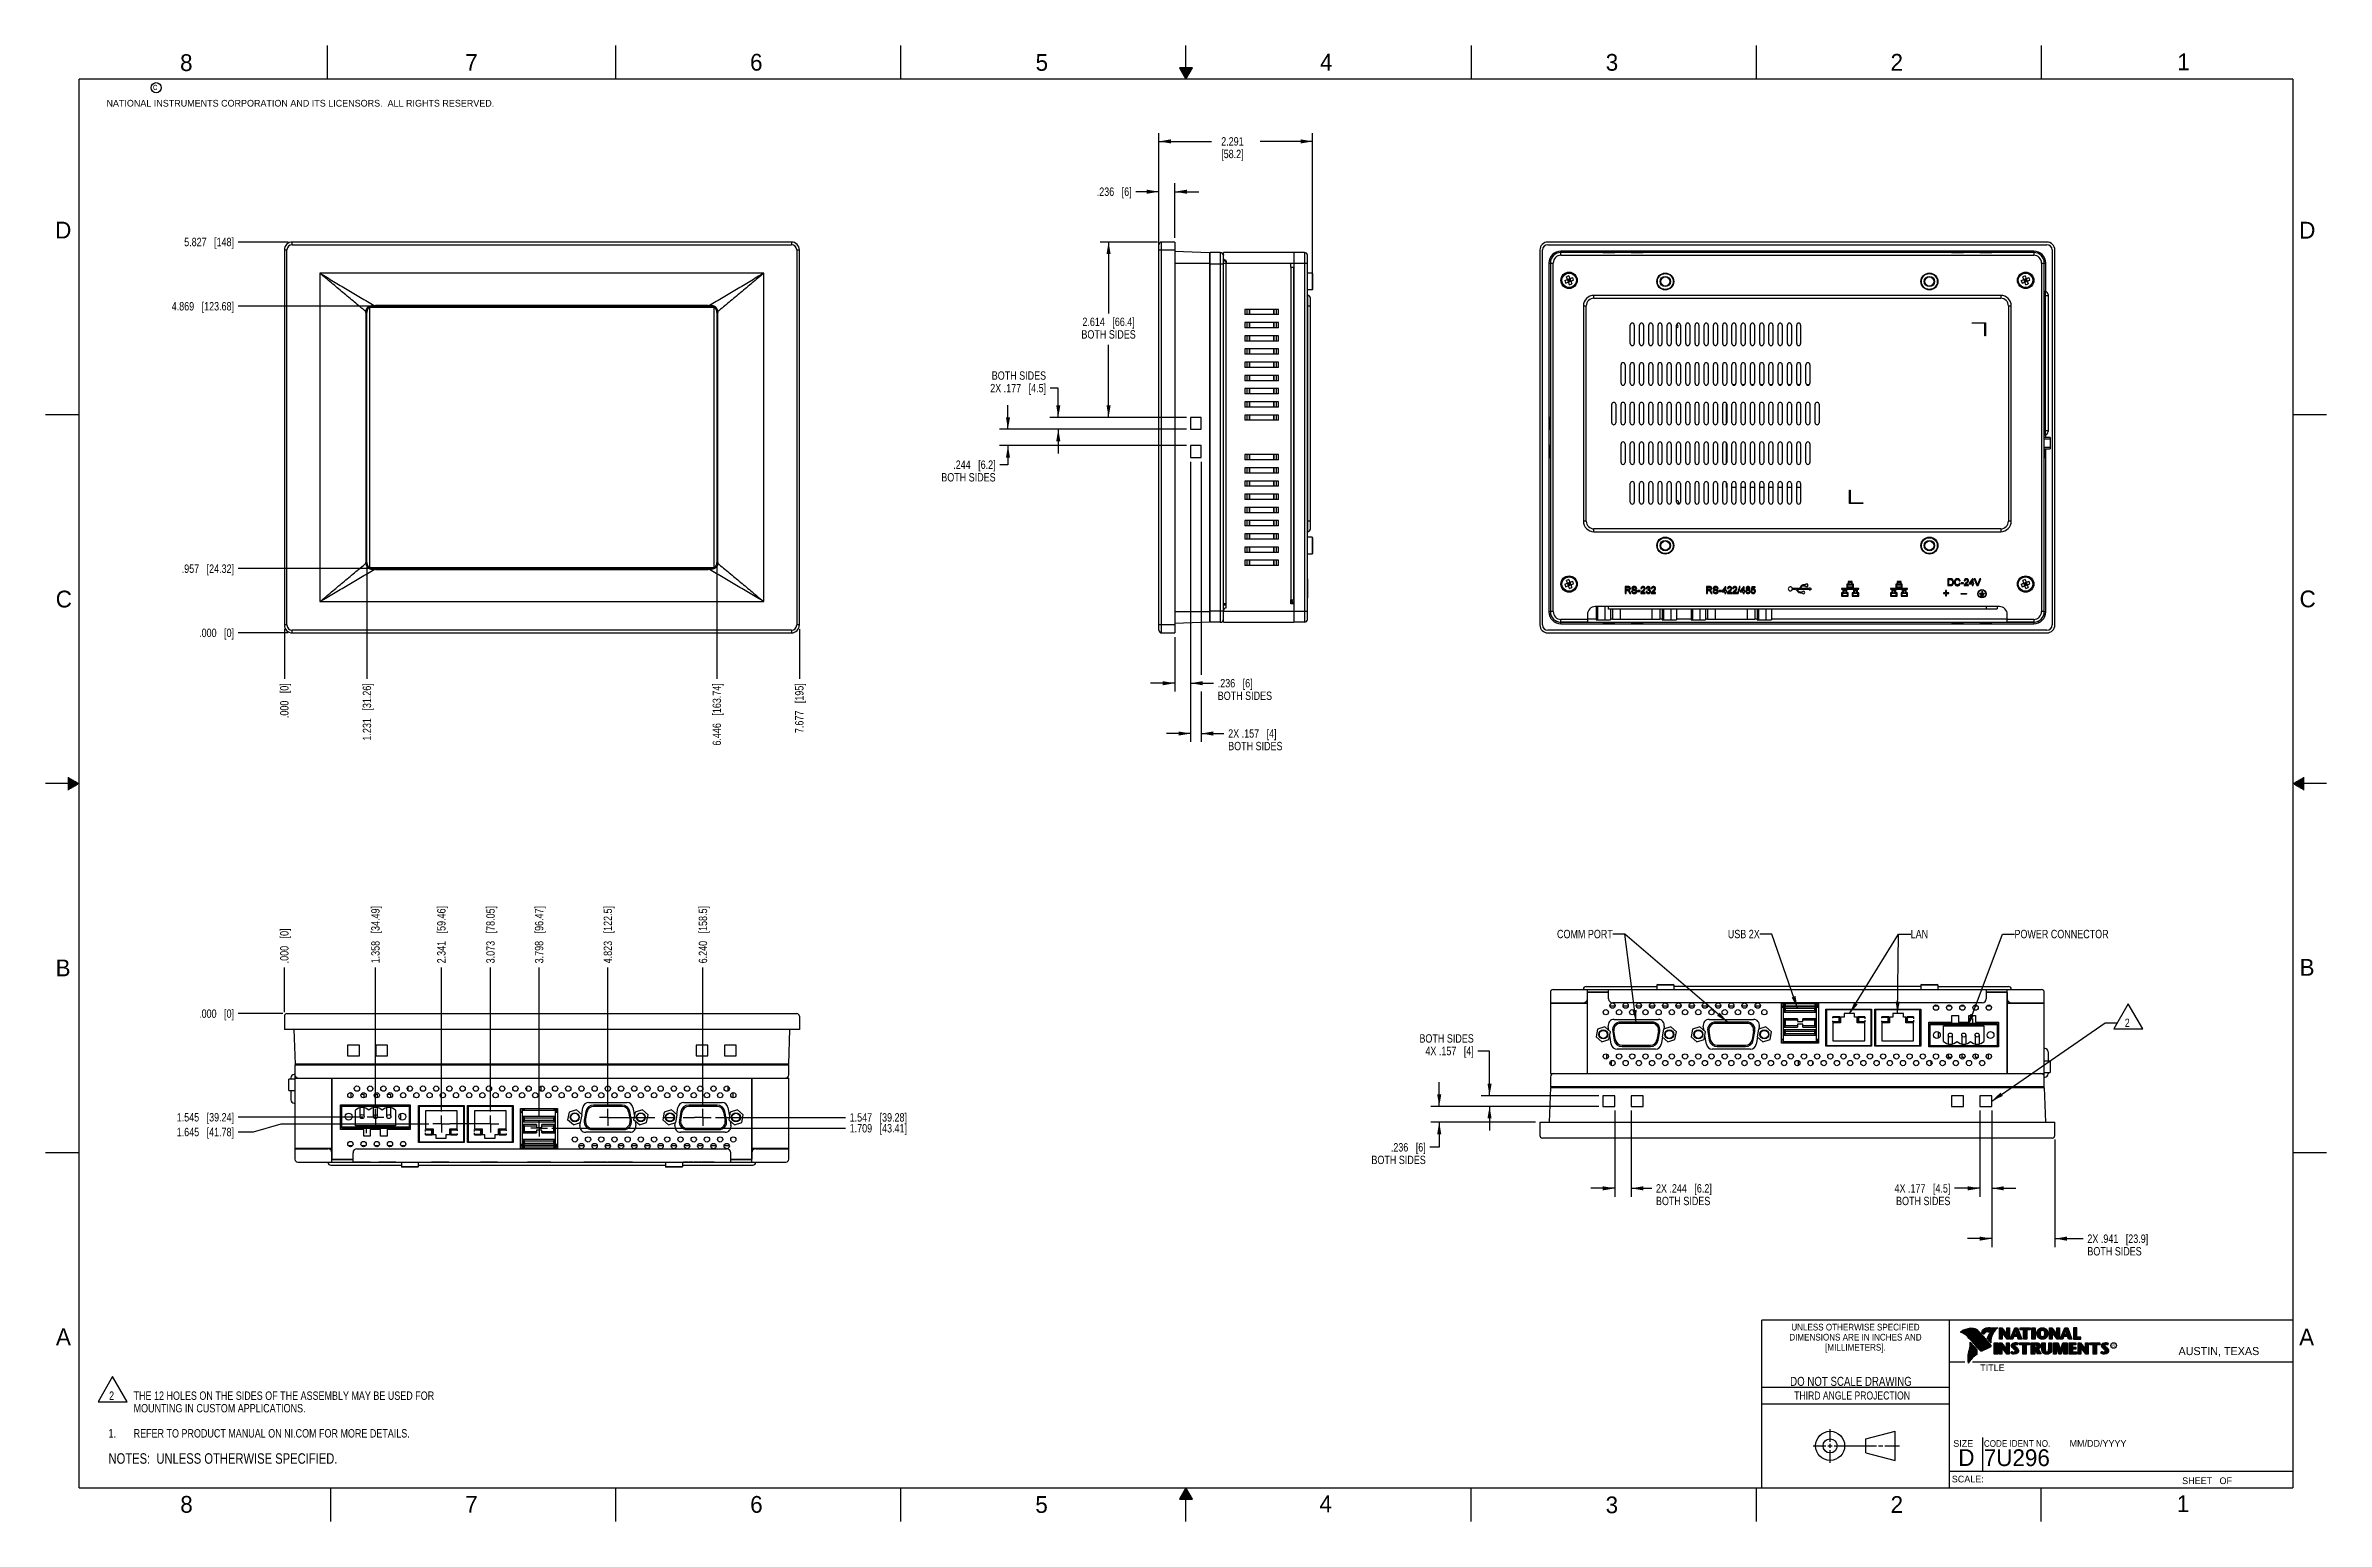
# Model space of a CAD drawing. Header units: inches. Extents: x 0 to 34, y 0 to 22.
import ezdxf

# ---------------------------------------------------------------- set-up
doc = ezdxf.new("R2010")
doc.units = ezdxf.units.IN
doc.header["$LTSCALE"] = 1.87
doc.header["$MEASUREMENT"] = 0
doc.linetypes.add('CENTER', pattern=[0.6, 0.375, -0.075, 0.075, -0.075])
doc.layers.get('0').update_dxf_attribs({"linetype": 'CONTINUOUS'})
for name, color, linetype in [('02___PRT_ALL_AXES', 7, 'CONTINUOUS'), ('DETAIL', 7, 'CONTINUOUS'), ('DIMENSIONS', 7, 'CONTINUOUS')]:
    doc.layers.add(name, color=color, linetype=linetype)
doc.styles.get("Standard").update_dxf_attribs({"font": 'txt', "width": 0.8})
doc.styles.add('TEXTSTYLE_2', font='txt')
doc.styles.add('TEXTSTYLE_3', font='txt', dxfattribs={"width": 0.9})
doc.dimstyles.new('DIMSTYLE_1', dxfattribs={"dimtxt": 0.125, "dimasz": 0.18, "dimexe": 0.18, "dimexo": 0.0625, "dimgap": 0.09, "dimtad": 0, "dimtih": 1, "dimtoh": 1, "dimdec": 3, "dimzin": 4, "dimdsep": 46, "dimtxsty": 'STANDARD', "dimblk": '_FILLED', "dimblk1": '_FILLED', "dimblk2": '_FILLED', "dimcen": 0.09, "dimadec": 0, "dimazin": 0, "dimtp": 0.01, "dimtm": 0.01, "dimtfac": 1, "dimtdec": 3, "dimtofl": 0, "dimtmove": 0, "dimatfit": 3, "dimldrblk": '_FILLED', "dimfxl": 1, "dimtolj": 1, "dimtzin": 4, "dimarcsym": 0})
doc.dimstyles.new('DIMSTYLE_2', dxfattribs={"dimtxt": 0.125, "dimasz": 0.18, "dimexe": 0.18, "dimexo": 0.0625, "dimgap": 0.09, "dimtad": 0, "dimtih": 1, "dimtoh": 1, "dimdec": 3, "dimzin": 4, "dimdsep": 46, "dimtxsty": 'STANDARD', "dimblk": '_FILLED', "dimblk1": '_FILLED', "dimblk2": '_FILLED', "dimcen": 0.09, "dimadec": 0, "dimazin": 0, "dimtp": 0.01, "dimtm": 0.01, "dimtfac": 1, "dimtdec": 3, "dimtofl": 0, "dimtmove": 0, "dimatfit": 3, "dimldrblk": '_FILLED', "dimfxl": 1, "dimtolj": 1, "dimtzin": 4, "dimarcsym": 0})
doc.dimstyles.get("Standard").update_dxf_attribs({"dimtxt": 0.125, "dimasz": 0.18, "dimexe": 0.18, "dimexo": 0.0625, "dimgap": 0.09, "dimtad": 0, "dimtih": 1, "dimtoh": 1, "dimdec": 3, "dimzin": 4, "dimdsep": 46, "dimtxsty": 'STANDARD', "dimblk": '_FILLED', "dimblk1": '_FILLED', "dimblk2": '_FILLED', "dimcen": 0.09, "dimadec": 0, "dimazin": 0, "dimtol": 1, "dimtp": 0.01, "dimtm": 0.01, "dimtfac": 1, "dimtdec": 3, "dimtofl": 0, "dimtmove": 0, "dimatfit": 3, "dimldrblk": '_FILLED', "dimfxl": 1, "dimtolj": 1, "dimtzin": 4, "dimarcsym": 0})

msp = doc.modelspace()

# ---------------------------------------------------------------- texts
at = {"color": 2, "linetype": 'CONTINUOUS', "line_spacing_factor": 0.9}
for s, insert, char_height, width, attachment_point, style in [('8', (2.0046, 21.8713), 0.25, 0.25, 1, 'TEXTSTYLE_2'), ('7', (6.2556, 21.8743), 0.25, 0.25, 1, 'TEXTSTYLE_2'), ('6', (10.5012, 21.8772), 0.25, 0.25, 1, 'TEXTSTYLE_2'), ('5', (14.7577, 21.8747), 0.25, 0.25, 1, 'TEXTSTYLE_2'), ('4', (18.9977, 21.8777), 0.25, 0.25, 1, 'TEXTSTYLE_2'), ('3', (23.257, 21.8759), 0.25, 0.25, 1, 'TEXTSTYLE_2'), ('2', (27.5025, 21.8762), 0.25, 0.25, 1, 'TEXTSTYLE_2'), ('1', (31.7781, 21.8826), 0.25, 0.25, 1, 'TEXTSTYLE_2'), ('NATIONAL INSTRUMENTS CORPORATION AND ITS LICENSORS.  ALL RIGHTS RESERVED.', (0.9071, 21.1911), 0.1, 7.3, 1, 'TEXTSTYLE_2'), ('c', (1.599, 21.4388), 0.1, 0.1, 1, 'TEXTSTYLE_2'), ('D', (0.1424, 19.375), 0.25, 0.25, 1, 'TEXTSTYLE_2'), ('D', (33.5947, 19.3736), 0.25, 0.25, 1, 'TEXTSTYLE_2'), ('C', (0.1508, 13.8746), 0.25, 0.25, 1, 'TEXTSTYLE_2'), ('C', (33.6004, 13.8767), 0.25, 0.25, 1, 'TEXTSTYLE_2'), ('B', (0.1484, 8.3757), 0.25, 0.25, 1, 'TEXTSTYLE_2'), ('B', (33.6006, 8.3845), 0.25, 0.25, 1, 'TEXTSTYLE_2'), ('A', (0.1541, 2.8761), 0.25, 0.25, 1, 'TEXTSTYLE_2'), ('DIMENSIONS ARE IN INCHES AND', (26.9799, 2.7959), 0.1, 2.52, 2, 'TEXTSTYLE_3'), ('UNLESS OTHERWISE SPECIFIED', (26.9799, 2.9459), 0.1, 2.34, 2, 'TEXTSTYLE_3'), ('A', (33.5939, 2.8728), 0.25, 0.25, 1, 'TEXTSTYLE_2'), ('[MILLIMETERS].', (26.9799, 2.6459), 0.1, 1.26, 2, 'TEXTSTYLE_3'), ('R', (30.8076, 2.6413), 0.042, 0.041979, 1, 'TEXTSTYLE_2'), ('AUSTIN, TEXAS', (31.7957, 2.599), 0.12, 1.56, 1, 'TEXTSTYLE_2'), ('TITLE', (28.8397, 2.3397), 0.1, 0.5, 1, 'TEXTSTYLE_2'), ('SIZE', (28.4379, 1.2118), 0.1, 0.4, 1, 'TEXTSTYLE_2'), ('CODE IDENT NO.', (28.8949, 1.2115), 0.1, 1.26, 1, 'TEXTSTYLE_3'), ('MM/DD/YYYY', (30.1721, 1.2121), 0.1, 1, 1, 'TEXTSTYLE_2'), ('SCALE:', (28.4164, 0.6806), 0.1, 0.6, 1, 'TEXTSTYLE_2'), ('8', (2.0074, 0.3791), 0.25, 0.25, 1, 'TEXTSTYLE_2'), ('7', (6.2553, 0.3787), 0.25, 0.25, 1, 'TEXTSTYLE_2'), ('6', (10.5033, 0.3784), 0.25, 0.25, 1, 'TEXTSTYLE_2'), ('5', (14.754, 0.3762), 0.25, 0.25, 1, 'TEXTSTYLE_2'), ('4', (18.9884, 0.3869), 0.25, 0.25, 1, 'TEXTSTYLE_2'), ('3', (23.2555, 0.371), 0.25, 0.25, 1, 'TEXTSTYLE_2'), ('2', (27.5035, 0.3763), 0.25, 0.25, 1, 'TEXTSTYLE_2'), ('1', (31.7706, 0.389), 0.25, 0.25, 1, 'TEXTSTYLE_2'), ('SHEET   OF', (31.8499, 0.6557), 0.1, 1, 1, 'TEXTSTYLE_2')]:
    msp.add_mtext(s, dxfattribs=dict(at, insert=insert, char_height=char_height, width=width, attachment_point=attachment_point, style=style))
at = {"color": 7, "linetype": 'CONTINUOUS', "insert": (26.9127, 2.1549), "char_height": 0.135, "width": 2.16, "attachment_point": 2, "line_spacing_factor": 0.9}
msp.add_mtext('DO NOT SCALE DRAWING', dxfattribs=at)
at = {"color": 2, "linetype": 'CONTINUOUS', "insert": (26.9296, 1.9368), "char_height": 0.12, "width": 2.112, "attachment_point": 2, "line_spacing_factor": 0.9}
msp.add_mtext('THIRD ANGLE PROJECTION', dxfattribs=at)
at = {"color": 7, "linetype": 'CONTINUOUS', "char_height": 0.25, "attachment_point": 1, "line_spacing_factor": 0.9, "style": 'TEXTSTYLE_2'}
for s, insert, width in [('D  ', (28.5128, 1.0764), 0.75), ('7U296', (28.8928, 1.0745), 1.25)]:
    msp.add_mtext(s, dxfattribs=dict(at, insert=insert, width=width))
at = {"layer": 'DETAIL', "color": 2, "linetype": 'CONTINUOUS', "char_height": 0.125, "line_spacing_factor": 0.9}
for s, insert, width, attachment_point in [('COMM PORT', (23.3625, 8.8185), 0.9, 3), ('USB 2X', (25.553, 8.8185), 0.6, 3), ('LAN', (27.8033, 8.8185), 0.3, 1), ('POWER CONNECTOR', (29.3499, 8.8185), 1.5, 1)]:
    msp.add_mtext(s, dxfattribs=dict(at, insert=insert, width=width, attachment_point=attachment_point))

# ---------------------------------------------------------------- blocks, each defined once
blk = doc.blocks.new('*D0')
at = {"layer": 'DIMENSIONS', "color": 2, "linetype": 'CONTINUOUS'}
blk.add_line((4.79, 14.232), (4.79, 12.558), dxfattribs=at)
at = {"layer": 'DIMENSIONS', "color": 2, "linetype": 'CONTINUOUS', "insert": (4.727, 12.495), "char_height": 0.125, "width": 1.325, "attachment_point": 3, "rotation": 90, "line_spacing_factor": 0.9}
blk.add_mtext('1.231{\\Ftxt.shx;\\W1.000000;\\H0.125000; }[31.26]', dxfattribs=at)
blk = doc.blocks.new('_FILLED')
at = {"color": 0, "linetype": 'BYBLOCK'}
blk.add_solid([(0, 0), (-1, 0.17), (-1, -0.17)], dxfattribs=at)
blk = doc.blocks.new('*D1')
at = {"layer": 'DIMENSIONS', "color": 2, "linetype": 'CONTINUOUS'}
blk.add_line((3.559, 13.301), (3.559, 12.558), dxfattribs=at)
at = {"layer": 'DIMENSIONS', "color": 2, "linetype": 'CONTINUOUS', "insert": (3.496, 12.495), "char_height": 0.125, "width": 0.825, "attachment_point": 3, "rotation": 90, "line_spacing_factor": 0.9}
blk.add_mtext('.000{\\Ftxt.shx;\\W1.000000;\\H0.125000; }[0]', dxfattribs=at)
blk = doc.blocks.new('*D2')
at = {"layer": 'DIMENSIONS', "color": 2, "linetype": 'CONTINUOUS'}
blk.add_line((10.005, 14.232), (10.005, 12.558), dxfattribs=at)
at = {"layer": 'DIMENSIONS', "color": 2, "linetype": 'CONTINUOUS', "insert": (9.943, 12.495), "char_height": 0.125, "width": 1.425, "attachment_point": 3, "rotation": 90, "line_spacing_factor": 0.9}
blk.add_mtext('6.446{\\Ftxt.shx;\\W1.000000;\\H0.125000; }[163.74]', dxfattribs=at)
blk = doc.blocks.new('*D3')
at = {"layer": 'DIMENSIONS', "color": 2, "linetype": 'CONTINUOUS'}
blk.add_line((11.236, 13.301), (11.236, 12.558), dxfattribs=at)
at = {"layer": 'DIMENSIONS', "color": 2, "linetype": 'CONTINUOUS', "insert": (11.173, 12.495), "char_height": 0.125, "width": 1.125, "attachment_point": 3, "rotation": 90, "line_spacing_factor": 0.9}
blk.add_mtext('7.677{\\Ftxt.shx;\\W1.000000;\\H0.125000; }[195]', dxfattribs=at)
blk = doc.blocks.new('*D4')
at = {"layer": 'DIMENSIONS', "color": 2, "linetype": 'CONTINUOUS'}
blk.add_line((4.856, 14.203), (2.871, 14.203), dxfattribs=at)
at = {"layer": 'DIMENSIONS', "color": 2, "linetype": 'CONTINUOUS', "insert": (2.809, 14.265), "char_height": 0.125, "width": 1.225, "attachment_point": 3, "line_spacing_factor": 0.9}
blk.add_mtext('.957{\\Ftxt.shx;\\W1.000000;\\H0.125000; }[24.32]', dxfattribs=at)
blk = doc.blocks.new('*D5')
at = {"layer": 'DIMENSIONS', "color": 2, "linetype": 'CONTINUOUS'}
blk.add_line((3.614, 13.245), (2.871, 13.245), dxfattribs=at)
at = {"layer": 'DIMENSIONS', "color": 2, "linetype": 'CONTINUOUS', "insert": (2.809, 13.308), "char_height": 0.125, "width": 0.825, "attachment_point": 3, "line_spacing_factor": 0.9}
blk.add_mtext('.000{\\Ftxt.shx;\\W1.000000;\\H0.125000; }[0]', dxfattribs=at)
blk = doc.blocks.new('*D6')
at = {"layer": 'DIMENSIONS', "color": 2, "linetype": 'CONTINUOUS'}
blk.add_line((4.856, 18.115), (2.871, 18.115), dxfattribs=at)
at = {"layer": 'DIMENSIONS', "color": 2, "linetype": 'CONTINUOUS', "insert": (2.809, 18.177), "char_height": 0.125, "width": 1.425, "attachment_point": 3, "line_spacing_factor": 0.9}
blk.add_mtext('4.869{\\Ftxt.shx;\\W1.000000;\\H0.125000; }[123.68]', dxfattribs=at)
blk = doc.blocks.new('*D7')
at = {"layer": 'DIMENSIONS', "color": 2, "linetype": 'CONTINUOUS'}
blk.add_line((3.614, 19.072), (2.871, 19.072), dxfattribs=at)
at = {"layer": 'DIMENSIONS', "color": 2, "linetype": 'CONTINUOUS', "insert": (2.809, 19.135), "char_height": 0.125, "width": 1.125, "attachment_point": 3, "line_spacing_factor": 0.9}
blk.add_mtext('5.827{\\Ftxt.shx;\\W1.000000;\\H0.125000; }[148]', dxfattribs=at)
blk = doc.blocks.new('*D8')
at = {"layer": 'DIMENSIONS', "color": 2, "linetype": 'CONTINUOUS'}
for p, q in [((16.596, 19.016), (16.596, 20.697)), ((16.596, 20.572), (17.38, 20.572)), ((18.888, 20.572), (18.105, 20.572)), ((18.888, 18.546), (18.888, 20.697))]:
    blk.add_line(p, q, dxfattribs=at)
at = {"layer": 'DIMENSIONS', "color": 2, "linetype": 'CONTINUOUS', "xscale": 0.18, "yscale": 0.18, "zscale": 0.18, "rotation": 180}
blk.add_blockref('_FILLED', (16.596, 20.572), dxfattribs=at)
at = {"layer": 'DIMENSIONS', "color": 2, "linetype": 'CONTINUOUS', "xscale": 0.18, "yscale": 0.18, "zscale": 0.18}
blk.add_blockref('_FILLED', (18.888, 20.572), dxfattribs=at)
at = {"layer": 'DIMENSIONS', "color": 2, "linetype": 'CONTINUOUS', "insert": (17.692, 20.635), "char_height": 0.125, "width": 0.6, "attachment_point": 2, "line_spacing_factor": 0.9}
blk.add_mtext('2.291\\P[58.2]', dxfattribs=at)
blk = doc.blocks.new('*D9')
at = {"layer": 'DIMENSIONS', "color": 2, "linetype": 'CONTINUOUS'}
for p, q in [((16.573, 19.072), (15.721, 19.072)), ((15.846, 19.072), (15.846, 18.007)), ((15.846, 16.458), (15.846, 17.538)), ((17.006, 16.458), (15.721, 16.458))]:
    blk.add_line(p, q, dxfattribs=at)
at = {"layer": 'DIMENSIONS', "color": 2, "linetype": 'CONTINUOUS', "xscale": 0.18, "yscale": 0.18, "zscale": 0.18}
for p, rotation in [((15.846, 19.072), 90), ((15.846, 16.458), 270)]:
    blk.add_blockref('_FILLED', p, dxfattribs=dict(at, rotation=rotation))
at = {"layer": 'DIMENSIONS', "color": 2, "linetype": 'CONTINUOUS', "insert": (15.846, 17.945), "char_height": 0.125, "width": 1.225, "attachment_point": 2, "line_spacing_factor": 0.9}
blk.add_mtext('2.614{\\Ftxt.shx;\\W1.000000;\\H0.125000; }[66.4]\\PBOTH SIDES', dxfattribs=at)
blk = doc.blocks.new('*D10')
at = {"layer": 'DIMENSIONS', "color": 2, "linetype": 'CONTINUOUS'}
for p, q in [((15.096, 16.894), (14.977, 16.894)), ((15.096, 16.458), (15.096, 16.894)), ((17.006, 16.458), (14.971, 16.458)), ((17.006, 16.281), (14.971, 16.281)), ((15.096, 16.281), (15.096, 15.921))]:
    blk.add_line(p, q, dxfattribs=at)
at = {"layer": 'DIMENSIONS', "color": 2, "linetype": 'CONTINUOUS', "xscale": 0.18, "yscale": 0.18, "zscale": 0.18}
for p, rotation in [((15.096, 16.458), 270), ((15.096, 16.281), 90)]:
    blk.add_blockref('_FILLED', p, dxfattribs=dict(at, rotation=rotation))
at = {"layer": 'DIMENSIONS', "color": 2, "linetype": 'CONTINUOUS', "insert": (14.914, 17.144), "char_height": 0.125, "width": 1.325, "attachment_point": 3, "line_spacing_factor": 0.9}
blk.add_mtext('BOTH SIDES\\P2X .177{\\Ftxt.shx;\\W1.000000;\\H0.125000; }[4.5]', dxfattribs=at)
blk = doc.blocks.new('*D11')
at = {"layer": 'DIMENSIONS', "color": 2, "linetype": 'CONTINUOUS'}
for p, q in [((14.346, 16.281), (14.346, 16.641)), ((17.006, 16.281), (14.221, 16.281)), ((17.006, 16.037), (14.221, 16.037)), ((14.346, 16.037), (14.346, 15.752)), ((14.346, 15.752), (14.224, 15.752))]:
    blk.add_line(p, q, dxfattribs=at)
at = {"layer": 'DIMENSIONS', "color": 2, "linetype": 'CONTINUOUS', "xscale": 0.18, "yscale": 0.18, "zscale": 0.18}
for p, rotation in [((14.346, 16.281), 270), ((14.346, 16.037), 90)]:
    blk.add_blockref('_FILLED', p, dxfattribs=dict(at, rotation=rotation))
at = {"layer": 'DIMENSIONS', "color": 2, "linetype": 'CONTINUOUS', "insert": (14.162, 15.815), "char_height": 0.125, "width": 1.025, "attachment_point": 3, "line_spacing_factor": 0.9}
blk.add_mtext('.244{\\Ftxt.shx;\\W1.000000;\\H0.125000; }[6.2]\\PBOTH SIDES', dxfattribs=at)
blk = doc.blocks.new('*D12')
at = {"layer": 'DIMENSIONS', "color": 2, "linetype": 'CONTINUOUS'}
for p, q in [((17.069, 15.797), (17.069, 12.37)), ((16.833, 13.183), (16.833, 12.37)), ((16.833, 12.495), (16.473, 12.495)), ((17.069, 12.495), (17.41, 12.495))]:
    blk.add_line(p, q, dxfattribs=at)
at = {"layer": 'DIMENSIONS', "color": 2, "linetype": 'CONTINUOUS', "xscale": 0.18, "yscale": 0.18, "zscale": 0.18}
blk.add_blockref('_FILLED', (16.833, 12.495), dxfattribs=at)
at = {"layer": 'DIMENSIONS', "color": 2, "linetype": 'CONTINUOUS', "xscale": 0.18, "yscale": 0.18, "zscale": 0.18, "rotation": 180}
blk.add_blockref('_FILLED', (17.069, 12.495), dxfattribs=at)
at = {"layer": 'DIMENSIONS', "color": 2, "linetype": 'CONTINUOUS', "insert": (17.473, 12.558), "char_height": 0.125, "width": 1, "attachment_point": 1, "line_spacing_factor": 0.9}
blk.add_mtext('.236{\\Ftxt.shx;\\W1.000000;\\H0.125000; }[6]\\PBOTH SIDES', dxfattribs=at)
blk = doc.blocks.new('*D13')
at = {"layer": 'DIMENSIONS', "color": 2, "linetype": 'CONTINUOUS'}
for p, q in [((17.069, 15.797), (17.069, 11.62)), ((17.226, 15.797), (17.226, 12.62)), ((17.226, 12.37), (17.226, 11.62)), ((17.069, 11.745), (16.709, 11.745)), ((17.226, 11.745), (17.566, 11.745))]:
    blk.add_line(p, q, dxfattribs=at)
at = {"layer": 'DIMENSIONS', "color": 2, "linetype": 'CONTINUOUS', "xscale": 0.18, "yscale": 0.18, "zscale": 0.18}
blk.add_blockref('_FILLED', (17.069, 11.745), dxfattribs=at)
at = {"layer": 'DIMENSIONS', "color": 2, "linetype": 'CONTINUOUS', "xscale": 0.18, "yscale": 0.18, "zscale": 0.18, "rotation": 180}
blk.add_blockref('_FILLED', (17.226, 11.745), dxfattribs=at)
at = {"layer": 'DIMENSIONS', "color": 2, "linetype": 'CONTINUOUS', "insert": (17.629, 11.808), "char_height": 0.125, "width": 1.125, "attachment_point": 1, "line_spacing_factor": 0.9}
blk.add_mtext('2X .157{\\Ftxt.shx;\\W1.000000;\\H0.125000; }[4]\\PBOTH SIDES', dxfattribs=at)
blk = doc.blocks.new('*D14')
at = {"layer": 'DIMENSIONS', "color": 2, "linetype": 'CONTINUOUS'}
for p, q in [((16.596, 19.822), (16.252, 19.822)), ((16.596, 19.095), (16.596, 19.947)), ((16.833, 19.135), (16.833, 19.947)), ((16.833, 19.822), (17.193, 19.822))]:
    blk.add_line(p, q, dxfattribs=at)
at = {"layer": 'DIMENSIONS', "color": 2, "linetype": 'CONTINUOUS', "xscale": 0.18, "yscale": 0.18, "zscale": 0.18}
blk.add_blockref('_FILLED', (16.596, 19.822), dxfattribs=at)
at = {"layer": 'DIMENSIONS', "color": 2, "linetype": 'CONTINUOUS', "xscale": 0.18, "yscale": 0.18, "zscale": 0.18, "rotation": 180}
blk.add_blockref('_FILLED', (16.833, 19.822), dxfattribs=at)
at = {"layer": 'DIMENSIONS', "color": 2, "linetype": 'CONTINUOUS', "insert": (16.19, 19.885), "char_height": 0.125, "width": 0.825, "attachment_point": 3, "line_spacing_factor": 0.9}
blk.add_mtext('.236{\\Ftxt.shx;\\W1.000000;\\H0.125000; }[6]', dxfattribs=at)
blk = doc.blocks.new('*D15')
at = {"layer": 'DIMENSIONS', "color": 2, "linetype": 'CONTINUOUS'}
for p, q in [((21.525, 7.012), (21.352, 7.012)), ((21.525, 6.345), (21.525, 7.012)), ((23.153, 6.345), (21.4, 6.345)), ((23.153, 6.187), (21.4, 6.187)), ((21.525, 6.187), (21.525, 5.827))]:
    blk.add_line(p, q, dxfattribs=at)
at = {"layer": 'DIMENSIONS', "color": 2, "linetype": 'CONTINUOUS', "xscale": 0.18, "yscale": 0.18, "zscale": 0.18}
for p, rotation in [((21.525, 6.345), 270), ((21.525, 6.187), 90)]:
    blk.add_blockref('_FILLED', p, dxfattribs=dict(at, rotation=rotation))
at = {"layer": 'DIMENSIONS', "color": 2, "linetype": 'CONTINUOUS', "insert": (21.29, 7.262), "char_height": 0.125, "width": 1.125, "attachment_point": 3, "line_spacing_factor": 0.9}
blk.add_mtext('BOTH SIDES\\P4X .157{\\Ftxt.shx;\\W1.000000;\\H0.125000; }[4]', dxfattribs=at)
blk = doc.blocks.new('*D16')
at = {"layer": 'DIMENSIONS', "color": 2, "linetype": 'CONTINUOUS'}
for p, q in [((20.775, 6.187), (20.775, 6.547)), ((23.153, 6.187), (20.65, 6.187)), ((22.212, 5.951), (20.65, 5.951)), ((20.775, 5.951), (20.775, 5.577)), ((20.775, 5.577), (20.636, 5.577))]:
    blk.add_line(p, q, dxfattribs=at)
at = {"layer": 'DIMENSIONS', "color": 2, "linetype": 'CONTINUOUS', "xscale": 0.18, "yscale": 0.18, "zscale": 0.18}
for p, rotation in [((20.775, 6.187), 270), ((20.775, 5.951), 90)]:
    blk.add_blockref('_FILLED', p, dxfattribs=dict(at, rotation=rotation))
at = {"layer": 'DIMENSIONS', "color": 2, "linetype": 'CONTINUOUS', "insert": (20.574, 5.639), "char_height": 0.125, "width": 1, "attachment_point": 3, "line_spacing_factor": 0.9}
blk.add_mtext('.236{\\Ftxt.shx;\\W1.000000;\\H0.125000; }[6]\\PBOTH SIDES', dxfattribs=at)
blk = doc.blocks.new('*D17')
at = {"layer": 'DIMENSIONS', "color": 2, "linetype": 'CONTINUOUS'}
for p, q in [((23.393, 6.125), (23.393, 4.84)), ((23.637, 6.125), (23.637, 4.84)), ((23.393, 4.965), (23.033, 4.965)), ((23.637, 4.965), (23.943, 4.965))]:
    blk.add_line(p, q, dxfattribs=at)
at = {"layer": 'DIMENSIONS', "color": 2, "linetype": 'CONTINUOUS', "xscale": 0.18, "yscale": 0.18, "zscale": 0.18}
blk.add_blockref('_FILLED', (23.393, 4.965), dxfattribs=at)
at = {"layer": 'DIMENSIONS', "color": 2, "linetype": 'CONTINUOUS', "xscale": 0.18, "yscale": 0.18, "zscale": 0.18, "rotation": 180}
blk.add_blockref('_FILLED', (23.637, 4.965), dxfattribs=at)
at = {"layer": 'DIMENSIONS', "color": 2, "linetype": 'CONTINUOUS', "insert": (24.006, 5.027), "char_height": 0.125, "width": 1.325, "attachment_point": 1, "line_spacing_factor": 0.9}
blk.add_mtext('2X .244{\\Ftxt.shx;\\W1.000000;\\H0.125000; }[6.2]\\PBOTH SIDES', dxfattribs=at)
blk = doc.blocks.new('*D18')
at = {"layer": 'DIMENSIONS', "color": 2, "linetype": 'CONTINUOUS'}
for p, q in [((29.011, 6.125), (29.011, 4.09)), ((29.952, 5.692), (29.952, 4.09)), ((29.011, 4.215), (28.651, 4.215)), ((29.952, 4.215), (30.375, 4.215))]:
    blk.add_line(p, q, dxfattribs=at)
at = {"layer": 'DIMENSIONS', "color": 2, "linetype": 'CONTINUOUS', "xscale": 0.18, "yscale": 0.18, "zscale": 0.18}
blk.add_blockref('_FILLED', (29.011, 4.215), dxfattribs=at)
at = {"layer": 'DIMENSIONS', "color": 2, "linetype": 'CONTINUOUS', "xscale": 0.18, "yscale": 0.18, "zscale": 0.18, "rotation": 180}
blk.add_blockref('_FILLED', (29.952, 4.215), dxfattribs=at)
at = {"layer": 'DIMENSIONS', "color": 2, "linetype": 'CONTINUOUS', "insert": (30.437, 4.277), "char_height": 0.125, "width": 1.425, "attachment_point": 1, "line_spacing_factor": 0.9}
blk.add_mtext('2X .941{\\Ftxt.shx;\\W1.000000;\\H0.125000; }[23.9]\\PBOTH SIDES', dxfattribs=at)
blk = doc.blocks.new('*D19')
at = {"layer": 'DIMENSIONS', "color": 2, "linetype": 'CONTINUOUS'}
for p, q in [((28.834, 6.125), (28.834, 4.84)), ((29.011, 6.125), (29.011, 4.84)), ((28.834, 4.965), (28.457, 4.965)), ((29.011, 4.965), (29.371, 4.965))]:
    blk.add_line(p, q, dxfattribs=at)
at = {"layer": 'DIMENSIONS', "color": 2, "linetype": 'CONTINUOUS', "xscale": 0.18, "yscale": 0.18, "zscale": 0.18}
blk.add_blockref('_FILLED', (28.834, 4.965), dxfattribs=at)
at = {"layer": 'DIMENSIONS', "color": 2, "linetype": 'CONTINUOUS', "xscale": 0.18, "yscale": 0.18, "zscale": 0.18, "rotation": 180}
blk.add_blockref('_FILLED', (29.011, 4.965), dxfattribs=at)
at = {"layer": 'DIMENSIONS', "color": 2, "linetype": 'CONTINUOUS', "insert": (28.395, 5.027), "char_height": 0.125, "width": 1.325, "attachment_point": 3, "line_spacing_factor": 0.9}
blk.add_mtext('4X .177{\\Ftxt.shx;\\W1.000000;\\H0.125000; }[4.5]\\PBOTH SIDES', dxfattribs=at)
blk = doc.blocks.new('*D20')
at = {"layer": 'DIMENSIONS', "color": 2, "linetype": 'CONTINUOUS'}
blk.add_line((4.729, 6.024), (2.871, 6.024), dxfattribs=at)
at = {"layer": 'DIMENSIONS', "color": 2, "linetype": 'CONTINUOUS', "insert": (2.809, 6.087), "char_height": 0.125, "width": 1.325, "attachment_point": 3, "line_spacing_factor": 0.9}
blk.add_mtext('1.545{\\Ftxt.shx;\\W1.000000;\\H0.125000; }[39.24]', dxfattribs=at)
blk = doc.blocks.new('*D21')
at = {"layer": 'DIMENSIONS', "color": 2, "linetype": 'CONTINUOUS'}
blk.add_line((3.536, 7.569), (2.871, 7.569), dxfattribs=at)
at = {"layer": 'DIMENSIONS', "color": 2, "linetype": 'CONTINUOUS', "insert": (2.809, 7.632), "char_height": 0.125, "width": 0.825, "attachment_point": 3, "line_spacing_factor": 0.9}
blk.add_mtext('.000{\\Ftxt.shx;\\W1.000000;\\H0.125000; }[0]', dxfattribs=at)
blk = doc.blocks.new('*D22')
at = {"layer": 'DIMENSIONS', "color": 2, "linetype": 'CONTINUOUS'}
for p, q in [((3.094, 5.804), (2.871, 5.804)), ((3.508, 5.924), (3.094, 5.804)), ((5.712, 5.924), (3.508, 5.924))]:
    blk.add_line(p, q, dxfattribs=at)
at = {"layer": 'DIMENSIONS', "color": 2, "linetype": 'CONTINUOUS', "insert": (2.809, 5.867), "char_height": 0.125, "width": 1.325, "attachment_point": 3, "line_spacing_factor": 0.9}
blk.add_mtext('1.645{\\Ftxt.shx;\\W1.000000;\\H0.125000; }[41.78]', dxfattribs=at)
blk = doc.blocks.new('*D23')
at = {"layer": 'DIMENSIONS', "color": 2, "linetype": 'CONTINUOUS'}
blk.add_line((7.544, 5.86), (11.923, 5.86), dxfattribs=at)
at = {"layer": 'DIMENSIONS', "color": 2, "linetype": 'CONTINUOUS', "insert": (11.986, 5.923), "char_height": 0.125, "width": 1.325, "attachment_point": 1, "line_spacing_factor": 0.9}
blk.add_mtext('1.709{\\Ftxt.shx;\\W1.000000;\\H0.125000; }[43.41]', dxfattribs=at)
blk = doc.blocks.new('*D24')
at = {"layer": 'DIMENSIONS', "color": 2, "linetype": 'CONTINUOUS'}
blk.add_line((9.986, 6.023), (11.923, 6.023), dxfattribs=at)
at = {"layer": 'DIMENSIONS', "color": 2, "linetype": 'CONTINUOUS', "insert": (11.986, 6.085), "char_height": 0.125, "width": 1.325, "attachment_point": 1, "line_spacing_factor": 0.9}
blk.add_mtext('1.547{\\Ftxt.shx;\\W1.000000;\\H0.125000; }[39.28]', dxfattribs=at)
blk = doc.blocks.new('*D25')
at = {"layer": 'DIMENSIONS', "color": 2, "linetype": 'CONTINUOUS'}
blk.add_line((4.917, 6.212), (4.917, 8.257), dxfattribs=at)
at = {"layer": 'DIMENSIONS', "color": 2, "linetype": 'CONTINUOUS', "insert": (4.854, 8.319), "char_height": 0.125, "width": 1.325, "attachment_point": 1, "rotation": 90, "line_spacing_factor": 0.9}
blk.add_mtext('1.358{\\Ftxt.shx;\\W1.000000;\\H0.125000; }[34.49]', dxfattribs=at)
blk = doc.blocks.new('*D26')
at = {"layer": 'DIMENSIONS', "color": 2, "linetype": 'CONTINUOUS'}
blk.add_line((3.559, 7.593), (3.559, 8.257), dxfattribs=at)
at = {"layer": 'DIMENSIONS', "color": 2, "linetype": 'CONTINUOUS', "insert": (3.496, 8.319), "char_height": 0.125, "width": 0.825, "attachment_point": 1, "rotation": 90, "line_spacing_factor": 0.9}
blk.add_mtext('.000{\\Ftxt.shx;\\W1.000000;\\H0.125000; }[0]', dxfattribs=at)
blk = doc.blocks.new('*D27')
at = {"layer": 'DIMENSIONS', "color": 2, "linetype": 'CONTINUOUS'}
blk.add_line((5.9, 6.112), (5.9, 8.257), dxfattribs=at)
at = {"layer": 'DIMENSIONS', "color": 2, "linetype": 'CONTINUOUS', "insert": (5.837, 8.319), "char_height": 0.125, "width": 1.325, "attachment_point": 1, "rotation": 90, "line_spacing_factor": 0.9}
blk.add_mtext('2.341{\\Ftxt.shx;\\W1.000000;\\H0.125000; }[59.46]', dxfattribs=at)
blk = doc.blocks.new('*D28')
at = {"layer": 'DIMENSIONS', "color": 2, "linetype": 'CONTINUOUS'}
blk.add_line((6.632, 6.112), (6.632, 8.257), dxfattribs=at)
at = {"layer": 'DIMENSIONS', "color": 2, "linetype": 'CONTINUOUS', "insert": (6.569, 8.319), "char_height": 0.125, "width": 1.325, "attachment_point": 1, "rotation": 90, "line_spacing_factor": 0.9}
blk.add_mtext('3.073{\\Ftxt.shx;\\W1.000000;\\H0.125000; }[78.05]', dxfattribs=at)
blk = doc.blocks.new('*D29')
at = {"layer": 'DIMENSIONS', "color": 2, "linetype": 'CONTINUOUS'}
blk.add_line((7.357, 6.048), (7.357, 8.257), dxfattribs=at)
at = {"layer": 'DIMENSIONS', "color": 2, "linetype": 'CONTINUOUS', "insert": (7.294, 8.319), "char_height": 0.125, "width": 1.325, "attachment_point": 1, "rotation": 90, "line_spacing_factor": 0.9}
blk.add_mtext('3.798{\\Ftxt.shx;\\W1.000000;\\H0.125000; }[96.47]', dxfattribs=at)
blk = doc.blocks.new('*D30')
at = {"layer": 'DIMENSIONS', "color": 2, "linetype": 'CONTINUOUS'}
blk.add_line((8.382, 6.211), (8.382, 8.257), dxfattribs=at)
at = {"layer": 'DIMENSIONS', "color": 2, "linetype": 'CONTINUOUS', "insert": (8.319, 8.319), "char_height": 0.125, "width": 1.325, "attachment_point": 1, "rotation": 90, "line_spacing_factor": 0.9}
blk.add_mtext('4.823{\\Ftxt.shx;\\W1.000000;\\H0.125000; }[122.5]', dxfattribs=at)
blk = doc.blocks.new('*D31')
at = {"layer": 'DIMENSIONS', "color": 2, "linetype": 'CONTINUOUS'}
blk.add_line((9.799, 6.211), (9.799, 8.257), dxfattribs=at)
at = {"layer": 'DIMENSIONS', "color": 2, "linetype": 'CONTINUOUS', "insert": (9.736, 8.319), "char_height": 0.125, "width": 1.325, "attachment_point": 1, "rotation": 90, "line_spacing_factor": 0.9}
blk.add_mtext('6.240{\\Ftxt.shx;\\W1.000000;\\H0.125000; }[158.5]', dxfattribs=at)
blk = doc.blocks.new('NOTES_HEADER_BL0', base_point=(3.1215, 0.9375))
at = {"layer": 'DETAIL', "color": 2, "linetype": 'CONTINUOUS', "width": 0.8}
blk.add_text('NOTES:  UNLESS OTHERWISE SPECIFIED.', height=0.156, dxfattribs=at).set_placement((0.9375, 0.8595))
blk = doc.blocks.new('CUSTOM_NOTE_BL1', base_point=(3.675, 1.312))
at = {"layer": 'DETAIL', "color": 2, "linetype": 'CONTINUOUS', "width": 0.8}
for s, p in [('1.', (0.938, 1.25)), ('REFER TO PRODUCT MANUAL ON NI.COM FOR MORE DETAILS.', (1.312, 1.25))]:
    blk.add_text(s, height=0.125, dxfattribs=at).set_placement(p)
blk = doc.blocks.new('CUSTOM_NOTE_BL2', base_point=(3.898, 1.892))
at = {"layer": 'DETAIL', "color": 2, "linetype": 'CONTINUOUS'}
for p, q in [((0.999, 2.159), (0.783, 1.784)), ((1.215, 1.784), (0.999, 2.159)), ((0.783, 1.784), (1.215, 1.784))]:
    blk.add_line(p, q, dxfattribs=at)
at = {"layer": 'DETAIL', "color": 2, "linetype": 'CONTINUOUS', "width": 0.8}
for s, p in [('2', (0.947, 1.812)), ('THE 12 HOLES ON THE SIDES OF THE ASSEMBLY MAY BE USED FOR', (1.312, 1.812)), ('MOUNTING IN CUSTOM APPLICATIONS.', (1.312, 1.625))]:
    blk.add_text(s, height=0.125, dxfattribs=at).set_placement(p)
blk = doc.blocks.new('FLAG_TRIANGLE_BL3', base_point=(30.982, 7.529))
at = {"layer": 'DETAIL', "color": 2, "linetype": 'CONTINUOUS'}
for p, q in [((31.046, 7.716), (30.83, 7.341)), ((31.262, 7.341), (31.046, 7.716)), ((30.702, 7.432), (30.882, 7.432)), ((30.83, 7.341), (31.262, 7.341))]:
    blk.add_line(p, q, dxfattribs=at)
at = {"layer": 'DETAIL', "color": 2, "linetype": 'CONTINUOUS', "width": 0.8}
blk.add_text('2', height=0.125, dxfattribs=at).set_placement((30.994, 7.37))

# ---------------------------------------------------------------- dimensions: what is measured, and where the dimension line sits
at = {"layer": 'DIMENSIONS', "color": 2, "linetype": 'CONTINUOUS'}
for base, p1, p2, picture, middle in [((18.8877, 20.572), (16.5964, 19.0164), (18.8877, 18.5459), '*D8', (17.5921, 20.4783)), ((16.8326, 19.822), (16.5964, 19.0951), (16.8326, 19.1345), '*D14', (15.527, 19.822))]:
    dim = msp.add_linear_dim(base=base, p1=p1, p2=p2, dimstyle='DIMSTYLE_2', dxfattribs=at)
    dim.commit()
    dim.dimension.update_dxf_attribs({"geometry": picture, "text_midpoint": middle, "dimtype": 160})
for feature_location, offset, dtype, origin, picture, middle in [((3.6144, 19.072), (-0.7431, 0), 0, (3.6769, 13.2452), '*D7', (1.9463, 19.072)), ((4.8565, 18.1145), (-1.9852, 0), 0, (4.919, 13.2452), '*D6', (1.7963, 18.1145)), ((10.00525, 14.23236), (0, -1.67462), 1, (3.5588, 14.29486), '*D2', (10.16208, 11.51454)), ((4.8565, 14.20272), (-1.9852, 0), 0, (3.67691, 13.24524), '*D4', (1.9463, 14.20272)), ((4.7895, 14.2324), (0, -1.6746), 1, (3.5588, 13.3634), '*D0', (4.9239, 11.5645)), ((3.6144074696, 13.2452414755), (-0.7431102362, 0), 0, (3.6769074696, 13.2452414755), '*D5', (2.1462972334, 13.2452414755)), ((3.5587972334, 13.3008517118), (0, -0.7431102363), 1, (3.5587972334, 13.3633517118), '*D1', (3.6708156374, 11.8592423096)), ((11.236, 13.3009), (0, -0.7431), 1, (3.5588, 13.3634), '*D3', (11.3704, 11.6645)), ((4.9168, 6.212), (0, 2.045), 1, (3.5588, 7.5301), '*D25', (4.9168, 8.982)), ((5.8998, 6.112), (0, 2.145), 1, (3.5588, 6.0495), '*D27', (5.8998, 8.982)), ((6.6318, 6.112), (0, 2.145), 1, (3.5588, 6.0495), '*D28', (6.6318, 8.982)), ((7.3568, 6.048), (0, 2.209), 1, (3.5588, 5.9855), '*D29', (7.3568, 8.982)), ((8.3818, 6.2105), (0, 2.0465), 1, (3.5588, 6.148), '*D30', (8.3818, 8.982)), ((9.7988, 6.2105), (0, 2.0465), 1, (3.5588, 6.148), '*D31', (9.7988, 8.982)), ((3.5587972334, 7.5926284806), (0, 0.6643700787), 1, (3.5587972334, 7.5301284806), '*D26', (3.5587972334, 8.7319985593)), ((4.7293, 6.0245), (-1.858, 0), 0, (3.5982, 7.5695), '*D20', (1.8463, 6.0245)), ((5.7123, 5.9245), (-2.841, -0.1203), 0, (5.7748, 7.5695), '*D22', (1.8463, 5.8042)), ((3.5356673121, 7.5694985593), (-0.6643700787, 0), 0, (3.5981673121, 7.5694985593), '*D21', (2.1462972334, 7.5694985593)), ((7.5443, 5.8605), (4.3791, 0), 0, (7.4818, 7.5695), '*D23', (12.6485, 5.8605)), ((9.9863222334, 6.0229985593), (1.9371403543, 0), 0, (9.9238222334, 7.5694985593), '*D24', (12.6484625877, 6.0229985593))]:
    dim = msp.add_ordinate_dim(feature_location=feature_location, offset=offset, dtype=dtype, origin=origin, dimstyle='DIMSTYLE_1', dxfattribs=at)
    dim.commit()
    dim.dimension.update_dxf_attribs({"geometry": picture, "text_midpoint": middle})
for base, p1, p2, angle, text, picture, middle in [((15.8464, 16.4578), (16.5733, 19.072), (17.0063, 16.4578), 270, '<>\\PBOTH SIDES', '*D9', (15.6277, 17.7727)), ((15.0964, 16.2807), (17.0063, 16.4578), (17.0063, 16.2807), 270, 'BOTH SIDES\\P2X <>', '*D10', (13.8644, 16.9881)), ((14.3464, 16.0366), (17.0063, 16.2807), (17.0063, 16.0366), 270, '<>\\PBOTH SIDES', '*D11', (13.1116, 15.643)), ((16.8326, 12.4952), (17.0688, 15.7969), (16.8326, 13.1827), 180, '<>\\PBOTH SIDES', '*D12', (17.9727, 12.3859)), ((21.52487, 6.18713), (23.15332, 6.34461), (23.15332, 6.18713), 270, 'BOTH SIDES\\P4X <>', '*D15', (20.23999, 7.10598)), ((20.7749, 6.1871), (22.2124, 5.9509), (23.1533, 6.1871), 90, '<>\\PBOTH SIDES', '*D16', (19.5237, 5.4676)), ((23.393, 4.9647), (23.6371, 6.1246), (23.393, 6.1246), 180, '2X <>\\PBOTH SIDES', '*D17', (24.6681, 4.8553)), ((29.0111, 4.2147), (29.952, 5.6916), (29.0111, 6.1246), 180, '2X <>\\PBOTH SIDES', '*D18', (31.1498, 4.1053))]:
    dim = msp.add_linear_dim(base=base, p1=p1, p2=p2, angle=angle, text=text, dimstyle='DIMSTYLE_2', dxfattribs=at)
    dim.commit()
    dim.dimension.update_dxf_attribs({"geometry": picture, "text_midpoint": middle, "dimtype": 160})
for base, p1, p2, text, picture, middle in [((17.22633, 11.74524), (17.06885, 15.79691), (17.22633, 15.79691), '2X <>\\PBOTH SIDES', '*D13', (18.19111, 11.63587)), ((29.0111, 4.9647), (28.8339, 6.1246), (29.0111, 6.1246), '4X <>\\PBOTH SIDES', '*D19', (27.3449, 4.8553))]:
    dim = msp.add_linear_dim(base=base, p1=p1, p2=p2, text=text, dimstyle='DIMSTYLE_2', dxfattribs=at)
    dim.commit()
    dim.dimension.update_dxf_attribs({"geometry": picture, "text_midpoint": middle, "dimtype": 160})

# ---------------------------------------------------------------- linework, layer by layer
at = {"color": 2, "linetype": 'CONTINUOUS'}
for p, q in [((4.2, 21.5), (4.2, 22)), ((8.5, 21.5), (8.5, 22)), ((12.75, 21.5), (12.75, 22)), ((17, 21.5), (17, 22)), ((21.25, 22), (21.25, 21.5)), ((25.5, 22), (25.5, 21.5)), ((29.75, 22), (29.75, 21.5)), ((16.902, 21.6697), (17, 21.5)), ((17.098, 21.6697), (16.902, 21.6697)), ((16.9076, 21.66), (17.0924, 21.66)), ((16.9134, 21.65), (17.0866, 21.65)), ((16.9192, 21.64), (17.0808, 21.64)), ((16.925, 21.63), (17.0751, 21.63)), ((16.9307, 21.62), (17.0693, 21.62)), ((16.9365, 21.61), (17.0635, 21.61)), ((16.9423, 21.6), (17.0578, 21.6)), ((16.9481, 21.59), (17.052, 21.59)), ((16.9538, 21.58), (17.0462, 21.58)), ((16.9596, 21.57), (17.0404, 21.57)), ((16.9654, 21.56), (17.0347, 21.56)), ((16.9712, 21.55), (17.0289, 21.55)), ((16.9769, 21.54), (17.0231, 21.54)), ((16.9827, 21.53), (17.0173, 21.53)), ((16.9885, 21.52), (17.0116, 21.52)), ((16.9942, 21.51), (17.0058, 21.51)), ((17, 21.5), (17.098, 21.6697)), ((0, 16.5), (0.5, 16.5)), ((33.5, 16.5), (34, 16.5)), ((0.5, 11), (0, 11)), ((0.3303, 11.09), (0.3441, 11.09)), ((0.3303, 11.08), (0.3614, 11.08)), ((0.3303, 11.07), (0.3788, 11.07)), ((0.3303, 11.06), (0.3961, 11.06)), ((0.3303, 11.05), (0.4134, 11.05)), ((0.3303, 11.04), (0.4307, 11.04)), ((0.3303, 11.03), (0.448, 11.03)), ((0.3303, 11.02), (0.4654, 11.02)), ((0.3303, 11.01), (0.4827, 11.01)), ((0.3303, 10.99), (0.4827, 10.99)), ((0.3303, 10.98), (0.4654, 10.98)), ((0.3303, 10.97), (0.448, 10.97)), ((0.3303, 10.96), (0.4307, 10.96)), ((0.3303, 10.95), (0.4134, 10.95)), ((0.3303, 10.94), (0.3961, 10.94)), ((0.3303, 10.93), (0.3788, 10.93)), ((0.3303, 10.92), (0.3614, 10.92)), ((0.3303, 10.91), (0.3441, 10.91)), ((34, 11), (33.5, 11)), ((33.5173, 11.01), (33.6697, 11.01)), ((33.5173, 10.99), (33.6697, 10.99)), ((33.5347, 11.02), (33.6697, 11.02)), ((33.5347, 10.98), (33.6697, 10.98)), ((33.552, 11.03), (33.6697, 11.03)), ((33.552, 10.97), (33.6697, 10.97)), ((33.5693, 11.04), (33.6697, 11.04)), ((33.5693, 10.96), (33.6697, 10.96)), ((33.5866, 11.05), (33.6697, 11.05)), ((33.5866, 10.95), (33.6697, 10.95)), ((33.6039, 11.06), (33.6697, 11.06)), ((33.6039, 10.94), (33.6697, 10.94)), ((33.6213, 11.07), (33.6697, 11.07)), ((33.6213, 10.93), (33.6697, 10.93)), ((33.6386, 11.08), (33.6697, 11.08)), ((33.6386, 10.92), (33.6697, 10.92)), ((33.6559, 11.09), (33.6697, 11.09)), ((33.6559, 10.91), (33.6697, 10.91)), ((0, 5.5), (0.5, 5.5)), ((33.5, 5.5), (34, 5.5)), ((28.556, 2.8217), (28.556, 2.8246)), ((28.5629, 2.8193), (28.5629, 2.8291)), ((28.5698, 2.8166), (28.5698, 2.8333)), ((28.5766, 2.8137), (28.5766, 2.8374)), ((28.5835, 2.8105), (28.5835, 2.8412)), ((28.5904, 2.8071), (28.5904, 2.8449)), ((28.5972, 2.8034), (28.5972, 2.8479)), ((28.6041, 2.7994), (28.6041, 2.8508)), ((28.6109, 2.7952), (28.6109, 2.8535)), ((28.6178, 2.7906), (28.6178, 2.856)), ((28.6247, 2.7856), (28.6247, 2.8584)), ((28.6315, 2.7803), (28.6315, 2.8606)), ((28.6384, 2.7747), (28.6384, 2.8626)), ((28.6453, 2.7685), (28.6453, 2.8645)), ((28.6521, 2.762), (28.6521, 2.8662)), ((28.659, 2.7548), (28.659, 2.8679)), ((28.6659, 2.7474), (28.6659, 2.8695)), ((28.6727, 2.7398), (28.6727, 2.8708)), ((28.6796, 2.7323), (28.6796, 2.8719)), ((28.6865, 2.7247), (28.6865, 2.8727)), ((28.6933, 2.717), (28.6933, 2.8732)), ((28.7002, 2.7092), (28.7002, 2.8734)), ((28.707, 2.7014), (28.707, 2.8733)), ((28.7139, 2.6936), (28.7139, 2.873)), ((28.7208, 2.6856), (28.7208, 2.8724)), ((28.7276, 2.6776), (28.7276, 2.8716)), ((28.7345, 2.6696), (28.7345, 2.8704)), ((28.7414, 2.6615), (28.7414, 2.869)), ((28.7482, 2.6533), (28.7482, 2.8677)), ((28.7551, 2.6452), (28.7551, 2.8659)), ((28.762, 2.6372), (28.762, 2.8638)), ((28.7688, 2.6293), (28.7688, 2.8611)), ((28.7757, 2.6214), (28.7757, 2.858)), ((28.7826, 2.6137), (28.7826, 2.8543)), ((28.7894, 2.606), (28.7894, 2.8501)), ((28.7963, 2.5985), (28.7963, 2.8451)), ((28.8031, 2.591), (28.8031, 2.8394)), ((28.81, 2.5836), (28.81, 2.8328)), ((28.8169, 2.5762), (28.8169, 2.8253)), ((28.8237, 2.569), (28.8237, 2.8181)), ((28.8306, 2.5618), (28.8306, 2.8109)), ((28.8375, 2.5556), (28.8375, 2.8037)), ((28.8443, 2.5505), (28.8443, 2.7965)), ((28.8512, 2.5472), (28.8512, 2.7893)), ((28.8581, 2.5466), (28.8581, 2.782)), ((28.8865, 2.792), (28.8631, 2.8194)), ((28.8649, 2.5483), (28.8649, 2.7748)), ((28.8878, 2.7979), (28.8682, 2.8209)), ((28.8718, 2.8167), (28.8718, 2.8343)), ((28.8718, 2.5513), (28.8718, 2.7675)), ((28.8786, 2.8086), (28.8786, 2.8464)), ((28.8786, 2.5541), (28.8786, 2.7602)), ((28.8855, 2.8005), (28.8855, 2.854)), ((28.8855, 2.557), (28.8855, 2.7523)), ((28.8924, 2.8003), (28.8924, 2.8594)), ((28.8924, 2.5599), (28.8924, 2.744)), ((28.8992, 2.8044), (28.8992, 2.8634)), ((28.8992, 2.5628), (28.8992, 2.7357)), ((28.9061, 2.8094), (28.9061, 2.8668)), ((28.9061, 2.5659), (28.9061, 2.7274)), ((28.913, 2.8153), (28.913, 2.8696)), ((28.9198, 2.8223), (28.9198, 2.8719)), ((28.9267, 2.8275), (28.9267, 2.8737)), ((28.9336, 2.8311), (28.9336, 2.875)), ((28.9404, 2.8335), (28.9404, 2.8759)), ((28.962, 2.7048), (28.9438, 2.7257)), ((28.9473, 2.834), (28.9473, 2.8769)), ((28.9657, 2.7079), (28.9496, 2.7264)), ((28.9542, 2.8327), (28.9542, 2.8778)), ((28.9542, 2.7212), (28.9542, 2.7362)), ((28.961, 2.8306), (28.961, 2.8785)), ((28.961, 2.7133), (28.961, 2.7519)), ((28.9679, 2.8292), (28.9679, 2.8791)), ((28.9679, 2.7053), (28.9679, 2.7699)), ((28.9747, 2.8285), (28.9747, 2.8796)), ((28.9747, 2.697), (28.9747, 2.7823)), ((28.9816, 2.828), (28.9816, 2.88)), ((28.9816, 2.689), (28.9816, 2.7889)), ((28.9844, 2.885), (29.1009, 2.8868)), ((28.9845, 2.8802), (29.0882, 2.8817)), ((28.9885, 2.8278), (28.9885, 2.8802)), ((28.9885, 2.6813), (28.9885, 2.7921)), ((28.9953, 2.8276), (28.9953, 2.8803)), ((28.9953, 2.6998), (28.9953, 2.7939)), ((29.0022, 2.8263), (29.0022, 2.8804)), ((29.0022, 2.7448), (29.0022, 2.795)), ((29.0091, 2.822), (29.0091, 2.8805)), ((29.0091, 2.7642), (29.0091, 2.7954)), ((29.0159, 2.7805), (29.0159, 2.8806)), ((29.0228, 2.7947), (29.0228, 2.8807)), ((29.0297, 2.8073), (29.0297, 2.8808)), ((29.0365, 2.8188), (29.0365, 2.881)), ((29.0434, 2.8293), (29.0434, 2.8811)), ((29.0502, 2.8389), (29.0502, 2.8812)), ((29.0571, 2.8479), (29.0571, 2.8813)), ((29.064, 2.8562), (29.064, 2.8814)), ((29.0708, 2.8641), (29.0708, 2.8815)), ((29.0777, 2.8714), (29.0777, 2.8816)), ((29.1256, 2.8852), (29.1624, 2.8852)), ((29.1256, 2.7166), (29.1256, 2.8852)), ((29.1305, 2.8804), (29.16, 2.8804)), ((29.1305, 2.7215), (29.1305, 2.8804)), ((29.1604, 2.7215), (29.1305, 2.7215)), ((29.1395, 2.7215), (29.1395, 2.8804)), ((29.1462, 2.7215), (29.1462, 2.8804)), ((29.1529, 2.7215), (29.1529, 2.8804)), ((29.1604, 2.8299), (29.1596, 2.8804)), ((29.16, 2.8804), (29.2402, 2.7746)), ((29.2438, 2.7215), (29.1604, 2.8299)), ((29.1604, 2.8299), (29.1604, 2.7215)), ((29.1624, 2.8852), (29.2354, 2.7891)), ((29.2414, 2.7166), (29.1653, 2.8156)), ((29.1653, 2.8156), (29.1653, 2.7166)), ((29.1663, 2.8222), (29.1663, 2.872)), ((29.173, 2.8135), (29.173, 2.8632)), ((29.1798, 2.8048), (29.1798, 2.8543)), ((29.1865, 2.7961), (29.1865, 2.8455)), ((29.1932, 2.7873), (29.1932, 2.8367)), ((29.1999, 2.7786), (29.1999, 2.8278)), ((29.2066, 2.7699), (29.2066, 2.819)), ((29.2133, 2.7612), (29.2133, 2.8101)), ((29.22, 2.7525), (29.22, 2.8013)), ((29.2267, 2.7437), (29.2267, 2.7924)), ((29.2334, 2.735), (29.2334, 2.7836)), ((29.2354, 2.8852), (29.2754, 2.8852)), ((29.2354, 2.7891), (29.2354, 2.8852)), ((29.2402, 2.8804), (29.2705, 2.8804)), ((29.2402, 2.7746), (29.2402, 2.8804)), ((29.2402, 2.7263), (29.2402, 2.7746)), ((29.2705, 2.7215), (29.2438, 2.7215)), ((29.2469, 2.7215), (29.2469, 2.8804)), ((29.2536, 2.7215), (29.2536, 2.8804)), ((29.2603, 2.7215), (29.2603, 2.8804)), ((29.267, 2.7215), (29.267, 2.8804)), ((29.2705, 2.8804), (29.2705, 2.7215)), ((29.2754, 2.8852), (29.2754, 2.7166)), ((29.2853, 2.7167), (29.3541, 2.8851)), ((29.2926, 2.7216), (29.3574, 2.8802)), ((29.3219, 2.7216), (29.2926, 2.7216)), ((29.3006, 2.7216), (29.3006, 2.7411)), ((29.3073, 2.7216), (29.3073, 2.7575)), ((29.314, 2.7216), (29.314, 2.774)), ((29.3207, 2.7216), (29.3207, 2.7904)), ((29.3381, 2.7618), (29.3219, 2.7216)), ((29.3414, 2.7569), (29.3252, 2.7167)), ((29.3274, 2.7353), (29.3274, 2.8068)), ((29.3341, 2.752), (29.3341, 2.8232)), ((29.3968, 2.7618), (29.3381, 2.7618)), ((29.3408, 2.7618), (29.3408, 2.8396)), ((29.3933, 2.7569), (29.3414, 2.7569)), ((29.3434, 2.7787), (29.365, 2.8486)), ((29.3918, 2.7787), (29.3434, 2.7787)), ((29.3475, 2.7921), (29.3475, 2.8561)), ((29.3475, 2.7618), (29.3475, 2.7787)), ((29.35, 2.7836), (29.3686, 2.8438)), ((29.3854, 2.7836), (29.35, 2.7836)), ((29.3541, 2.8851), (29.3967, 2.8851)), ((29.3543, 2.8139), (29.3543, 2.8725)), ((29.3543, 2.7618), (29.3543, 2.7787)), ((29.3574, 2.8802), (29.3933, 2.8802)), ((29.361, 2.8356), (29.361, 2.8802)), ((29.361, 2.7618), (29.361, 2.7787)), ((29.365, 2.8486), (29.3728, 2.8486)), ((29.3677, 2.8486), (29.3677, 2.8802)), ((29.3677, 2.7618), (29.3677, 2.7787)), ((29.3686, 2.8438), (29.3691, 2.8438)), ((29.3691, 2.8438), (29.3854, 2.7836)), ((29.3728, 2.8486), (29.3918, 2.7787)), ((29.3744, 2.8428), (29.3744, 2.8802)), ((29.3744, 2.7618), (29.3744, 2.7787)), ((29.3811, 2.8181), (29.3811, 2.8802)), ((29.3811, 2.7618), (29.3811, 2.7787)), ((29.3878, 2.7935), (29.3878, 2.8802)), ((29.3878, 2.7618), (29.3878, 2.7787)), ((29.3933, 2.8802), (29.4535, 2.7216)), ((29.4068, 2.7167), (29.3933, 2.7569)), ((29.3945, 2.7618), (29.3945, 2.877)), ((29.3967, 2.8851), (29.4606, 2.7167)), ((29.4103, 2.7216), (29.3968, 2.7618)), ((29.4012, 2.7485), (29.4012, 2.8593)), ((29.4079, 2.7286), (29.4079, 2.8416)), ((29.4535, 2.7216), (29.4103, 2.7216)), ((29.4147, 2.7216), (29.4147, 2.8239)), ((29.4214, 2.7216), (29.4214, 2.8063)), ((29.4281, 2.7216), (29.4281, 2.7886)), ((29.4348, 2.7216), (29.4348, 2.7709)), ((29.4357, 2.8851), (29.584, 2.8851)), ((29.4357, 2.8537), (29.4357, 2.8851)), ((29.4843, 2.8537), (29.4357, 2.8537)), ((29.4406, 2.8802), (29.5791, 2.8802)), ((29.4406, 2.8586), (29.4406, 2.8802)), ((29.4892, 2.8586), (29.4406, 2.8586)), ((29.4415, 2.7216), (29.4415, 2.7532)), ((29.4482, 2.8586), (29.4482, 2.8802)), ((29.4482, 2.7216), (29.4482, 2.7355)), ((29.4549, 2.8586), (29.4549, 2.8802)), ((29.4616, 2.8586), (29.4616, 2.8802)), ((29.4684, 2.8586), (29.4684, 2.8802)), ((29.4751, 2.8586), (29.4751, 2.8802)), ((29.4818, 2.8586), (29.4818, 2.8802)), ((29.4843, 2.7167), (29.4843, 2.8537)), ((29.4892, 2.8586), (29.4885, 2.8802)), ((29.4892, 2.7216), (29.4892, 2.8586)), ((29.5305, 2.7216), (29.4892, 2.7216)), ((29.4952, 2.7216), (29.4952, 2.8802)), ((29.5019, 2.7216), (29.5019, 2.8802)), ((29.5086, 2.7216), (29.5086, 2.8802)), ((29.5153, 2.7216), (29.5153, 2.8802)), ((29.522, 2.7216), (29.522, 2.8802)), ((29.5305, 2.8586), (29.5288, 2.8802)), ((29.5791, 2.8586), (29.5305, 2.8586)), ((29.5305, 2.8586), (29.5305, 2.7216)), ((29.584, 2.8537), (29.5354, 2.8537)), ((29.5354, 2.8537), (29.5354, 2.7167)), ((29.5355, 2.8586), (29.5355, 2.8802)), ((29.5422, 2.8586), (29.5422, 2.8802)), ((29.5489, 2.8586), (29.5489, 2.8802)), ((29.5556, 2.8586), (29.5556, 2.8802)), ((29.5623, 2.8586), (29.5623, 2.8802)), ((29.569, 2.8586), (29.569, 2.8802)), ((29.5757, 2.8586), (29.5757, 2.8802)), ((29.5791, 2.8802), (29.5791, 2.8586)), ((29.584, 2.8851), (29.584, 2.8537)), ((29.6099, 2.8851), (29.6607, 2.8851)), ((29.6099, 2.7167), (29.6099, 2.8851)), ((29.6148, 2.8802), (29.6558, 2.8802)), ((29.6148, 2.7216), (29.6148, 2.8802)), ((29.6558, 2.7216), (29.6148, 2.7216)), ((29.6227, 2.7216), (29.6227, 2.8802)), ((29.6294, 2.7216), (29.6294, 2.8802)), ((29.6361, 2.7216), (29.6361, 2.8802)), ((29.6429, 2.7216), (29.6429, 2.8802)), ((29.6496, 2.7216), (29.6496, 2.8802)), ((29.6558, 2.8802), (29.6558, 2.7216)), ((29.6607, 2.8851), (29.6607, 2.7167)), ((29.6844, 2.806), (29.6846, 2.8095)), ((29.6844, 2.8025), (29.6844, 2.806)), ((29.6844, 2.7989), (29.6844, 2.8025)), ((29.6847, 2.7953), (29.6844, 2.7989)), ((29.6846, 2.8095), (29.6849, 2.813)), ((29.685, 2.7918), (29.6847, 2.7953)), ((29.6849, 2.813), (29.6853, 2.8165)), ((29.6854, 2.7882), (29.685, 2.7918)), ((29.6853, 2.8165), (29.6858, 2.8198)), ((29.686, 2.7847), (29.6854, 2.7882)), ((29.6858, 2.8198), (29.6865, 2.8232)), ((29.6866, 2.7812), (29.686, 2.7847)), ((29.6865, 2.8232), (29.6872, 2.8264)), ((29.6874, 2.7778), (29.6866, 2.7812)), ((29.6872, 2.8264), (29.6881, 2.8296)), ((29.6883, 2.7744), (29.6874, 2.7778)), ((29.6881, 2.8296), (29.6891, 2.8327)), ((29.6893, 2.7711), (29.6883, 2.7744)), ((29.6891, 2.8327), (29.6903, 2.8357)), ((29.6892, 2.8025), (29.6893, 2.8059)), ((29.6893, 2.7991), (29.6892, 2.8025)), ((29.6893, 2.8059), (29.6894, 2.8092)), ((29.6895, 2.7957), (29.6893, 2.7991)), ((29.6904, 2.7679), (29.6893, 2.7711)), ((29.6894, 2.8092), (29.6897, 2.8125)), ((29.6898, 2.7923), (29.6895, 2.7957)), ((29.6897, 2.8125), (29.6901, 2.8158)), ((29.6903, 2.7889), (29.6898, 2.7923)), ((29.6901, 2.8158), (29.6906, 2.819)), ((29.6903, 2.8357), (29.6915, 2.8386)), ((29.6908, 2.7855), (29.6903, 2.7889)), ((29.6915, 2.7647), (29.6904, 2.7679)), ((29.6906, 2.819), (29.6912, 2.8221)), ((29.6914, 2.7822), (29.6908, 2.7855)), ((29.6912, 2.8221), (29.692, 2.8252)), ((29.6922, 2.7789), (29.6914, 2.7822)), ((29.6915, 2.8386), (29.6929, 2.8415)), ((29.6928, 2.7617), (29.6915, 2.7647)), ((29.692, 2.8252), (29.6928, 2.8282)), ((29.693, 2.7757), (29.6922, 2.7789)), ((29.6928, 2.8282), (29.6938, 2.8311)), ((29.6942, 2.7587), (29.6928, 2.7617)), ((29.6929, 2.8415), (29.6944, 2.8443)), ((29.6939, 2.7726), (29.693, 2.7757)), ((29.6938, 2.8311), (29.6948, 2.8339)), ((29.695, 2.7695), (29.6939, 2.7726)), ((29.6957, 2.7558), (29.6942, 2.7587)), ((29.6944, 2.8443), (29.696, 2.847)), ((29.6948, 2.8339), (29.696, 2.8366)), ((29.695, 2.7695), (29.6948, 2.8339)), ((29.6961, 2.7666), (29.695, 2.7695)), ((29.6973, 2.753), (29.6957, 2.7558)), ((29.696, 2.847), (29.6977, 2.8497)), ((29.696, 2.8366), (29.6972, 2.8393)), ((29.6973, 2.7637), (29.6961, 2.7666)), ((29.6972, 2.8393), (29.6986, 2.8419)), ((29.6986, 2.7608), (29.6973, 2.7637)), ((29.699, 2.7502), (29.6973, 2.753)), ((29.6977, 2.8497), (29.6995, 2.8523)), ((29.6986, 2.8419), (29.7001, 2.8445)), ((29.7, 2.7581), (29.6986, 2.7608)), ((29.7008, 2.7475), (29.699, 2.7502)), ((29.6995, 2.8523), (29.7015, 2.8549)), ((29.7015, 2.7555), (29.7, 2.7581)), ((29.7001, 2.8445), (29.7017, 2.847)), ((29.7028, 2.745), (29.7008, 2.7475)), ((29.7015, 2.8549), (29.7035, 2.8574)), ((29.7015, 2.7555), (29.7017, 2.847)), ((29.7031, 2.7529), (29.7015, 2.7555)), ((29.7017, 2.847), (29.7035, 2.8495)), ((29.7048, 2.7425), (29.7028, 2.745)), ((29.7048, 2.7504), (29.7031, 2.7529)), ((29.7035, 2.8574), (29.7057, 2.8599)), ((29.7035, 2.8495), (29.7053, 2.8519)), ((29.7066, 2.7479), (29.7048, 2.7504)), ((29.7069, 2.7401), (29.7048, 2.7425)), ((29.7053, 2.8519), (29.7073, 2.8543)), ((29.7057, 2.8599), (29.708, 2.8623)), ((29.7085, 2.7456), (29.7066, 2.7479)), ((29.7091, 2.7377), (29.7069, 2.7401)), ((29.7073, 2.8543), (29.7093, 2.8566)), ((29.708, 2.8623), (29.7103, 2.8646)), ((29.7085, 2.7456), (29.7093, 2.8566)), ((29.7105, 2.7434), (29.7085, 2.7456)), ((29.7114, 2.7355), (29.7091, 2.7377)), ((29.7093, 2.8566), (29.7115, 2.8589)), ((29.7103, 2.8646), (29.7128, 2.8668)), ((29.7125, 2.7412), (29.7105, 2.7434)), ((29.7138, 2.7334), (29.7114, 2.7355)), ((29.7115, 2.8589), (29.7137, 2.861)), ((29.7147, 2.7391), (29.7125, 2.7412)), ((29.7128, 2.8668), (29.7152, 2.8689)), ((29.7137, 2.861), (29.716, 2.8631)), ((29.7162, 2.7314), (29.7138, 2.7334)), ((29.7147, 2.7391), (29.716, 2.8631)), ((29.7169, 2.7371), (29.7147, 2.7391)), ((29.7152, 2.8689), (29.7178, 2.8709)), ((29.716, 2.8631), (29.7183, 2.8651)), ((29.7188, 2.7295), (29.7162, 2.7314)), ((29.7192, 2.7353), (29.7169, 2.7371)), ((29.7178, 2.8709), (29.7204, 2.8727)), ((29.7183, 2.8651), (29.7207, 2.867)), ((29.7214, 2.7277), (29.7188, 2.7295)), ((29.7216, 2.7335), (29.7192, 2.7353)), ((29.7204, 2.8727), (29.723, 2.8745)), ((29.7207, 2.867), (29.7231, 2.8687)), ((29.7241, 2.726), (29.7214, 2.7277)), ((29.7216, 2.7335), (29.7231, 2.8687)), ((29.7241, 2.7318), (29.7216, 2.7335)), ((29.723, 2.8745), (29.7257, 2.8761)), ((29.7231, 2.8687), (29.7256, 2.8703)), ((29.7266, 2.7302), (29.7241, 2.7318)), ((29.7269, 2.7244), (29.7241, 2.726)), ((29.7256, 2.8703), (29.7281, 2.8718)), ((29.7257, 2.8761), (29.7285, 2.8776)), ((29.7292, 2.7288), (29.7266, 2.7302)), ((29.7299, 2.723), (29.7269, 2.7244)), ((29.7281, 2.8718), (29.7307, 2.8732)), ((29.7292, 2.7288), (29.7281, 2.8718)), ((29.7285, 2.8776), (29.7313, 2.8789)), ((29.7319, 2.7274), (29.7292, 2.7288)), ((29.7329, 2.7217), (29.7299, 2.723)), ((29.7307, 2.8732), (29.7333, 2.8745)), ((29.7313, 2.8789), (29.7342, 2.8802)), ((29.7313, 2.8045), (29.7314, 2.8068)), ((29.7313, 2.8022), (29.7313, 2.8045)), ((29.7313, 2.7999), (29.7313, 2.8022)), ((29.7314, 2.7975), (29.7313, 2.7999)), ((29.7314, 2.8068), (29.7315, 2.8091)), ((29.7315, 2.7952), (29.7314, 2.7975)), ((29.7315, 2.8091), (29.7316, 2.8113)), ((29.7316, 2.7929), (29.7315, 2.7952)), ((29.7316, 2.8113), (29.7318, 2.8135)), ((29.7318, 2.7906), (29.7316, 2.7929)), ((29.7318, 2.8135), (29.732, 2.8157)), ((29.732, 2.7883), (29.7318, 2.7906)), ((29.7347, 2.7262), (29.7319, 2.7274)), ((29.732, 2.8157), (29.7323, 2.8178)), ((29.7323, 2.7861), (29.732, 2.7883)), ((29.7323, 2.8178), (29.7325, 2.8198)), ((29.7326, 2.7839), (29.7323, 2.7861)), ((29.7325, 2.8198), (29.7328, 2.8218)), ((29.7329, 2.7818), (29.7326, 2.7839)), ((29.7328, 2.8218), (29.7332, 2.8237)), ((29.7333, 2.7798), (29.7329, 2.7818)), ((29.736, 2.7205), (29.7329, 2.7217)), ((29.7332, 2.8237), (29.7336, 2.8256)), ((29.7333, 2.8745), (29.736, 2.8757)), ((29.7337, 2.7778), (29.7333, 2.7798)), ((29.7336, 2.8256), (29.734, 2.8274)), ((29.7342, 2.7758), (29.7337, 2.7778)), ((29.734, 2.8274), (29.7345, 2.8291)), ((29.7342, 2.8802), (29.7371, 2.8814)), ((29.7347, 2.7739), (29.7342, 2.7758)), ((29.7345, 2.8291), (29.735, 2.8309)), ((29.7352, 2.7721), (29.7347, 2.7739)), ((29.7347, 2.7262), (29.7351, 2.7723)), ((29.7376, 2.7251), (29.7347, 2.7262)), ((29.735, 2.8309), (29.7356, 2.8326)), ((29.7358, 2.7703), (29.7352, 2.7721)), ((29.7356, 2.8326), (29.7362, 2.8343)), ((29.7357, 2.8328), (29.736, 2.8757)), ((29.7364, 2.7686), (29.7358, 2.7703)), ((29.736, 2.8757), (29.7388, 2.8768)), ((29.7392, 2.7194), (29.736, 2.7205)), ((29.7362, 2.8343), (29.7369, 2.8359)), ((29.7362, 2.8045), (29.7363, 2.8067)), ((29.7362, 2.8022), (29.7362, 2.8045)), ((29.7362, 2.8), (29.7362, 2.8022)), ((29.7363, 2.7977), (29.7362, 2.8)), ((29.7363, 2.8067), (29.7364, 2.8088)), ((29.7364, 2.7955), (29.7363, 2.7977)), ((29.7364, 2.8088), (29.7365, 2.811)), ((29.7365, 2.7932), (29.7364, 2.7955)), ((29.7371, 2.7669), (29.7364, 2.7686)), ((29.7365, 2.811), (29.7367, 2.8131)), ((29.7367, 2.791), (29.7365, 2.7932)), ((29.7367, 2.8131), (29.7369, 2.8152)), ((29.7369, 2.7888), (29.7367, 2.791)), ((29.7369, 2.8359), (29.7376, 2.8375)), ((29.7369, 2.8152), (29.7371, 2.8171)), ((29.7371, 2.7867), (29.7369, 2.7888)), ((29.7371, 2.8814), (29.7402, 2.8824)), ((29.7371, 2.8171), (29.7374, 2.8191)), ((29.7374, 2.7846), (29.7371, 2.7867)), ((29.7378, 2.7652), (29.7371, 2.7669)), ((29.7374, 2.8191), (29.7377, 2.8209)), ((29.7377, 2.7826), (29.7374, 2.7846)), ((29.7376, 2.8375), (29.7384, 2.8391)), ((29.7406, 2.7241), (29.7376, 2.7251)), ((29.7377, 2.8209), (29.738, 2.8228)), ((29.7381, 2.7807), (29.7377, 2.7826)), ((29.7385, 2.7636), (29.7378, 2.7652)), ((29.738, 2.8228), (29.7384, 2.8245)), ((29.7385, 2.7788), (29.7381, 2.7807)), ((29.7384, 2.8391), (29.7392, 2.8407)), ((29.7384, 2.8245), (29.7388, 2.8262)), ((29.7389, 2.777), (29.7385, 2.7788)), ((29.7393, 2.762), (29.7385, 2.7636)), ((29.7388, 2.8768), (29.7417, 2.8778)), ((29.7388, 2.8262), (29.7392, 2.8278)), ((29.7394, 2.7752), (29.7389, 2.777)), ((29.7392, 2.8407), (29.7401, 2.8422)), ((29.7392, 2.8278), (29.7397, 2.8294)), ((29.7402, 2.7605), (29.7393, 2.762)), ((29.7399, 2.7735), (29.7394, 2.7752)), ((29.7397, 2.8294), (29.7402, 2.831)), ((29.7404, 2.7719), (29.7399, 2.7735)), ((29.7401, 2.8422), (29.741, 2.8437)), ((29.7402, 2.8824), (29.7433, 2.8833)), ((29.7402, 2.831), (29.7408, 2.8325)), ((29.7411, 2.759), (29.7402, 2.7605)), ((29.741, 2.7703), (29.7404, 2.7719)), ((29.7438, 2.7232), (29.7406, 2.7241)), ((29.7408, 2.8325), (29.7414, 2.834)), ((29.741, 2.8437), (29.742, 2.8451)), ((29.7416, 2.7687), (29.741, 2.7703)), ((29.7421, 2.7576), (29.7411, 2.759)), ((29.7414, 2.834), (29.742, 2.8355)), ((29.7422, 2.7672), (29.7416, 2.7687)), ((29.7417, 2.8778), (29.7446, 2.8786)), ((29.7421, 2.8451), (29.7417, 2.8778)), ((29.742, 2.8451), (29.7431, 2.8464)), ((29.742, 2.8355), (29.7427, 2.8369)), ((29.7432, 2.7563), (29.7421, 2.7576)), ((29.7429, 2.7658), (29.7422, 2.7672)), ((29.7427, 2.8369), (29.7435, 2.8383)), ((29.7436, 2.7644), (29.7429, 2.7658)), ((29.7431, 2.8464), (29.7442, 2.8477)), ((29.7435, 2.7232), (29.7431, 2.7563)), ((29.7443, 2.7549), (29.7432, 2.7563)), ((29.7433, 2.8833), (29.7465, 2.8842)), ((29.7435, 2.8383), (29.7442, 2.8396)), ((29.7444, 2.763), (29.7436, 2.7644)), ((29.747, 2.7224), (29.7438, 2.7232)), ((29.7442, 2.8477), (29.7454, 2.8489)), ((29.7442, 2.8396), (29.7451, 2.8409)), ((29.7455, 2.7537), (29.7443, 2.7549)), ((29.7452, 2.7617), (29.7444, 2.763)), ((29.7446, 2.8786), (29.7476, 2.8794)), ((29.7451, 2.8409), (29.7459, 2.8421)), ((29.7461, 2.7605), (29.7452, 2.7617)), ((29.7454, 2.8489), (29.7467, 2.85)), ((29.7467, 2.7525), (29.7455, 2.7537)), ((29.7459, 2.8421), (29.7469, 2.8433)), ((29.747, 2.7593), (29.7461, 2.7605)), ((29.7465, 2.8842), (29.7497, 2.8849)), ((29.7467, 2.85), (29.748, 2.851)), ((29.748, 2.7514), (29.7467, 2.7525)), ((29.7469, 2.8433), (29.7478, 2.8444)), ((29.7479, 2.7582), (29.747, 2.7593)), ((29.7503, 2.7217), (29.747, 2.7224)), ((29.7476, 2.8794), (29.7507, 2.8801)), ((29.7478, 2.8444), (29.7488, 2.8454)), ((29.7489, 2.7571), (29.7479, 2.7582)), ((29.748, 2.851), (29.7493, 2.852)), ((29.7493, 2.7504), (29.748, 2.7514)), ((29.7488, 2.8454), (29.7498, 2.8463)), ((29.75, 2.7561), (29.7489, 2.7571)), ((29.7493, 2.852), (29.7507, 2.8529)), ((29.7508, 2.7494), (29.7493, 2.7504)), ((29.7497, 2.8849), (29.753, 2.8855)), ((29.7498, 2.8463), (29.7509, 2.8471)), ((29.7511, 2.7552), (29.75, 2.7561)), ((29.7502, 2.8526), (29.7502, 2.88)), ((29.7502, 2.7218), (29.7502, 2.7498)), ((29.7537, 2.7212), (29.7503, 2.7217)), ((29.7507, 2.8801), (29.7538, 2.8807)), ((29.7507, 2.8529), (29.7521, 2.8537)), ((29.7522, 2.7485), (29.7508, 2.7494)), ((29.7509, 2.8471), (29.752, 2.8479)), ((29.7522, 2.7543), (29.7511, 2.7552)), ((29.752, 2.8479), (29.7532, 2.8487)), ((29.7521, 2.8537), (29.7536, 2.8544)), ((29.7534, 2.7535), (29.7522, 2.7543)), ((29.7538, 2.7477), (29.7522, 2.7485)), ((29.753, 2.8855), (29.7563, 2.886)), ((29.7532, 2.8487), (29.7544, 2.8493)), ((29.7546, 2.7528), (29.7534, 2.7535)), ((29.7536, 2.8544), (29.7551, 2.855)), ((29.7571, 2.7208), (29.7537, 2.7212)), ((29.7538, 2.8807), (29.7569, 2.8811)), ((29.7553, 2.7471), (29.7538, 2.7477)), ((29.7544, 2.8493), (29.7556, 2.8499)), ((29.7559, 2.7522), (29.7546, 2.7528)), ((29.7551, 2.855), (29.7566, 2.8556)), ((29.7569, 2.7465), (29.7553, 2.7471)), ((29.7556, 2.8499), (29.7569, 2.8504)), ((29.7571, 2.7516), (29.7559, 2.7522)), ((29.7563, 2.886), (29.7597, 2.8863)), ((29.7566, 2.8556), (29.7582, 2.856)), ((29.7569, 2.8811), (29.7601, 2.8814)), ((29.7569, 2.8504), (29.7582, 2.8509)), ((29.7586, 2.746), (29.7569, 2.7465)), ((29.757, 2.8556), (29.757, 2.8811)), ((29.757, 2.7208), (29.757, 2.7465)), ((29.7585, 2.7511), (29.7571, 2.7516)), ((29.7605, 2.7205), (29.7571, 2.7208)), ((29.7582, 2.856), (29.7599, 2.8564)), ((29.7582, 2.8509), (29.7595, 2.8513)), ((29.7598, 2.7507), (29.7585, 2.7511)), ((29.7603, 2.7456), (29.7586, 2.746)), ((29.7595, 2.8513), (29.7609, 2.8517)), ((29.7597, 2.8863), (29.763, 2.8865)), ((29.7612, 2.7504), (29.7598, 2.7507)), ((29.7599, 2.8564), (29.7615, 2.8567)), ((29.7601, 2.8814), (29.7633, 2.8816)), ((29.762, 2.7453), (29.7603, 2.7456)), ((29.7639, 2.7203), (29.7605, 2.7205)), ((29.7609, 2.8517), (29.7623, 2.8519)), ((29.7626, 2.7501), (29.7612, 2.7504)), ((29.7615, 2.8567), (29.7632, 2.857)), ((29.7637, 2.7451), (29.762, 2.7453)), ((29.7623, 2.8519), (29.7637, 2.8521)), ((29.764, 2.75), (29.7626, 2.7501)), ((29.763, 2.8865), (29.7664, 2.8866)), ((29.7632, 2.857), (29.7649, 2.8571)), ((29.7633, 2.8816), (29.7665, 2.8817)), ((29.7637, 2.857), (29.7637, 2.8817)), ((29.7637, 2.8521), (29.7651, 2.8522)), ((29.7654, 2.745), (29.7637, 2.7451)), ((29.7637, 2.7203), (29.7637, 2.7451)), ((29.7673, 2.7203), (29.7639, 2.7203)), ((29.7655, 2.7499), (29.764, 2.75)), ((29.7649, 2.8571), (29.7667, 2.8571)), ((29.7651, 2.8522), (29.7666, 2.8522)), ((29.7672, 2.7451), (29.7654, 2.745)), ((29.767, 2.7499), (29.7655, 2.7499)), ((29.7664, 2.8866), (29.7698, 2.8866)), ((29.7665, 2.8817), (29.7696, 2.8817)), ((29.7666, 2.8522), (29.768, 2.8522)), ((29.7667, 2.8571), (29.7684, 2.857)), ((29.7684, 2.75), (29.767, 2.7499)), ((29.7689, 2.7452), (29.7672, 2.7451)), ((29.7707, 2.7203), (29.7673, 2.7203)), ((29.768, 2.8522), (29.7695, 2.852)), ((29.7684, 2.857), (29.7701, 2.8569)), ((29.7699, 2.7502), (29.7684, 2.75)), ((29.7707, 2.7454), (29.7689, 2.7452)), ((29.7695, 2.852), (29.771, 2.8518)), ((29.7696, 2.8817), (29.7728, 2.8815)), ((29.7698, 2.8866), (29.7732, 2.8864)), ((29.7714, 2.7505), (29.7699, 2.7502)), ((29.7701, 2.8569), (29.7718, 2.8566)), ((29.7704, 2.7203), (29.7708, 2.7454)), ((29.7724, 2.7457), (29.7707, 2.7454)), ((29.774, 2.7205), (29.7707, 2.7203)), ((29.771, 2.8518), (29.7724, 2.8515)), ((29.7729, 2.7508), (29.7714, 2.7505)), ((29.7718, 2.8566), (29.7735, 2.8563)), ((29.7724, 2.8565), (29.7728, 2.8815)), ((29.7724, 2.8515), (29.7738, 2.8511)), ((29.7741, 2.7461), (29.7724, 2.7457)), ((29.7728, 2.8815), (29.776, 2.8812)), ((29.7743, 2.7512), (29.7729, 2.7508)), ((29.7732, 2.8864), (29.7765, 2.8861)), ((29.7735, 2.8563), (29.7751, 2.8558)), ((29.7738, 2.8511), (29.7752, 2.8507)), ((29.7773, 2.7208), (29.774, 2.7205)), ((29.7757, 2.7466), (29.7741, 2.7461)), ((29.7757, 2.7517), (29.7743, 2.7512)), ((29.7751, 2.8558), (29.7767, 2.8554)), ((29.7752, 2.8507), (29.7766, 2.8502)), ((29.7771, 2.7522), (29.7757, 2.7517)), ((29.7774, 2.7471), (29.7757, 2.7466)), ((29.776, 2.8812), (29.7791, 2.8808)), ((29.7765, 2.8861), (29.7798, 2.8856)), ((29.7766, 2.8502), (29.7779, 2.8497)), ((29.7767, 2.8554), (29.7783, 2.8548)), ((29.7784, 2.7528), (29.7771, 2.7522)), ((29.7771, 2.7208), (29.7774, 2.7471)), ((29.7805, 2.7212), (29.7773, 2.7208)), ((29.779, 2.7477), (29.7774, 2.7471)), ((29.7779, 2.8497), (29.7791, 2.8491)), ((29.7783, 2.8548), (29.7798, 2.8542)), ((29.7796, 2.7534), (29.7784, 2.7528)), ((29.7788, 2.8546), (29.7791, 2.8808)), ((29.7805, 2.7484), (29.779, 2.7477)), ((29.7791, 2.8808), (29.7822, 2.8803)), ((29.7791, 2.8491), (29.7803, 2.8485)), ((29.7808, 2.7541), (29.7796, 2.7534)), ((29.7798, 2.8856), (29.7831, 2.885)), ((29.7798, 2.8542), (29.7813, 2.8535)), ((29.7803, 2.8485), (29.7814, 2.8478)), ((29.782, 2.7491), (29.7805, 2.7484)), ((29.7837, 2.7218), (29.7805, 2.7212)), ((29.7819, 2.7549), (29.7808, 2.7541)), ((29.7813, 2.8535), (29.7827, 2.8527)), ((29.7814, 2.8478), (29.7825, 2.847)), ((29.783, 2.7557), (29.7819, 2.7549)), ((29.7834, 2.75), (29.782, 2.7491)), ((29.7822, 2.8803), (29.7853, 2.8796)), ((29.7825, 2.847), (29.7835, 2.8462)), ((29.7827, 2.8527), (29.7841, 2.8519)), ((29.784, 2.7565), (29.783, 2.7557)), ((29.7831, 2.885), (29.7864, 2.8843)), ((29.7848, 2.7509), (29.7834, 2.75)), ((29.7835, 2.8462), (29.7845, 2.8454)), ((29.7868, 2.7224), (29.7837, 2.7218)), ((29.7838, 2.7218), (29.7841, 2.7504)), ((29.785, 2.7575), (29.784, 2.7565)), ((29.7841, 2.8519), (29.7854, 2.851)), ((29.7845, 2.8454), (29.7854, 2.8445)), ((29.7861, 2.7519), (29.7848, 2.7509)), ((29.785, 2.8512), (29.7853, 2.8796)), ((29.7859, 2.7585), (29.785, 2.7575)), ((29.7853, 2.8796), (29.7883, 2.8788)), ((29.7854, 2.851), (29.7866, 2.85)), ((29.7854, 2.8445), (29.7863, 2.8436)), ((29.7867, 2.7595), (29.7859, 2.7585)), ((29.7873, 2.7529), (29.7861, 2.7519)), ((29.7863, 2.8436), (29.7871, 2.8426)), ((29.7864, 2.8843), (29.7896, 2.8835)), ((29.7866, 2.85), (29.7878, 2.849)), ((29.7876, 2.7607), (29.7867, 2.7595)), ((29.7899, 2.7232), (29.7868, 2.7224)), ((29.7871, 2.8426), (29.7879, 2.8416)), ((29.7885, 2.7541), (29.7873, 2.7529)), ((29.7884, 2.7619), (29.7876, 2.7607)), ((29.7878, 2.849), (29.7889, 2.848)), ((29.7879, 2.8416), (29.7887, 2.8405)), ((29.7883, 2.8788), (29.7913, 2.8779)), ((29.7891, 2.7632), (29.7884, 2.7619)), ((29.7896, 2.7553), (29.7885, 2.7541)), ((29.7887, 2.8405), (29.7894, 2.8394)), ((29.7889, 2.848), (29.79, 2.8469)), ((29.7898, 2.7645), (29.7891, 2.7632)), ((29.7894, 2.8394), (29.79, 2.8382)), ((29.7896, 2.8835), (29.7928, 2.8826)), ((29.7906, 2.7566), (29.7896, 2.7553)), ((29.7905, 2.766), (29.7898, 2.7645)), ((29.7929, 2.7241), (29.7899, 2.7232)), ((29.79, 2.8469), (29.791, 2.8457)), ((29.79, 2.8382), (29.7907, 2.8369)), ((29.7912, 2.7674), (29.7905, 2.766)), ((29.7916, 2.7579), (29.7906, 2.7566)), ((29.7907, 2.8369), (29.7913, 2.8355)), ((29.791, 2.8457), (29.7919, 2.8445)), ((29.7918, 2.769), (29.7912, 2.7674)), ((29.7913, 2.8779), (29.7942, 2.8769)), ((29.7917, 2.8448), (29.7913, 2.8779)), ((29.7913, 2.8355), (29.7919, 2.8341)), ((29.7925, 2.7593), (29.7916, 2.7579)), ((29.7924, 2.7705), (29.7918, 2.769)), ((29.7919, 2.8445), (29.7928, 2.8432)), ((29.7919, 2.8341), (29.7924, 2.8325)), ((29.7924, 2.8325), (29.793, 2.8309)), ((29.793, 2.7721), (29.7924, 2.7705)), ((29.7934, 2.7608), (29.7925, 2.7593)), ((29.7929, 2.7241), (29.7926, 2.7594)), ((29.7928, 2.8826), (29.7959, 2.8815)), ((29.7928, 2.8432), (29.7936, 2.8418)), ((29.7959, 2.7252), (29.7929, 2.7241)), ((29.793, 2.8309), (29.7935, 2.8292)), ((29.7935, 2.7738), (29.793, 2.7721)), ((29.7942, 2.7623), (29.7934, 2.7608)), ((29.7935, 2.8292), (29.7941, 2.8274)), ((29.794, 2.7755), (29.7935, 2.7738)), ((29.7936, 2.8418), (29.7944, 2.8404)), ((29.7945, 2.7773), (29.794, 2.7755)), ((29.7941, 2.8274), (29.7945, 2.8256)), ((29.7942, 2.8769), (29.7971, 2.8758)), ((29.795, 2.7639), (29.7942, 2.7623)), ((29.7944, 2.8404), (29.7951, 2.839)), ((29.7945, 2.8256), (29.795, 2.8236)), ((29.795, 2.7791), (29.7945, 2.7773)), ((29.7976, 2.7206), (29.7945, 2.7195)), ((29.795, 2.8236), (29.7954, 2.8217)), ((29.7954, 2.781), (29.795, 2.7791)), ((29.7957, 2.7655), (29.795, 2.7639)), ((29.7951, 2.839), (29.7958, 2.8374)), ((29.7954, 2.8217), (29.7958, 2.8196)), ((29.7958, 2.7829), (29.7954, 2.781)), ((29.7963, 2.7672), (29.7957, 2.7655)), ((29.7958, 2.8374), (29.7964, 2.8359)), ((29.7958, 2.8196), (29.7961, 2.8175)), ((29.7961, 2.7849), (29.7958, 2.7829)), ((29.7959, 2.8815), (29.799, 2.8803)), ((29.7989, 2.7264), (29.7959, 2.7252)), ((29.7961, 2.8175), (29.7964, 2.8154)), ((29.7964, 2.7869), (29.7961, 2.7849)), ((29.797, 2.7688), (29.7963, 2.7672)), ((29.7964, 2.8359), (29.797, 2.8342)), ((29.7964, 2.8154), (29.7966, 2.8132)), ((29.7966, 2.789), (29.7964, 2.7869)), ((29.7966, 2.8132), (29.7968, 2.811)), ((29.7968, 2.7911), (29.7966, 2.789)), ((29.7968, 2.811), (29.7969, 2.8088)), ((29.7969, 2.7932), (29.7968, 2.7911)), ((29.7969, 2.8088), (29.797, 2.8066)), ((29.7971, 2.7954), (29.7969, 2.7932)), ((29.797, 2.8342), (29.7976, 2.8324)), ((29.797, 2.8066), (29.7971, 2.8044)), ((29.7976, 2.7706), (29.797, 2.7688)), ((29.7971, 2.8758), (29.8, 2.8746)), ((29.7971, 2.8044), (29.7972, 2.8021)), ((29.7972, 2.7999), (29.7971, 2.7976)), ((29.7971, 2.7976), (29.7971, 2.7954)), ((29.7977, 2.8322), (29.7972, 2.8758)), ((29.7972, 2.8021), (29.7972, 2.7999)), ((29.7976, 2.8324), (29.7982, 2.8306)), ((29.7982, 2.7724), (29.7976, 2.7706)), ((29.8008, 2.7219), (29.7976, 2.7206)), ((29.7982, 2.8306), (29.7988, 2.8287)), ((29.7987, 2.7742), (29.7982, 2.7724)), ((29.7989, 2.7264), (29.7984, 2.7729)), ((29.7993, 2.7761), (29.7987, 2.7742)), ((29.7988, 2.8287), (29.7993, 2.8267)), ((29.8017, 2.7277), (29.7989, 2.7264)), ((29.799, 2.8803), (29.802, 2.879)), ((29.7993, 2.8267), (29.7997, 2.8247)), ((29.7997, 2.778), (29.7993, 2.7761)), ((29.7997, 2.8247), (29.8002, 2.8226)), ((29.8002, 2.78), (29.7997, 2.778)), ((29.8, 2.8746), (29.8027, 2.8732)), ((29.8002, 2.8226), (29.8006, 2.8204)), ((29.8006, 2.782), (29.8002, 2.78)), ((29.8006, 2.8204), (29.8009, 2.8182)), ((29.8009, 2.7841), (29.8006, 2.782)), ((29.8039, 2.7233), (29.8008, 2.7219)), ((29.8009, 2.8182), (29.8012, 2.816)), ((29.8012, 2.7863), (29.8009, 2.7841)), ((29.8012, 2.816), (29.8014, 2.8137)), ((29.8014, 2.7885), (29.8012, 2.7863)), ((29.8014, 2.8137), (29.8016, 2.8114)), ((29.8017, 2.7907), (29.8014, 2.7885)), ((29.8016, 2.8114), (29.8018, 2.8091)), ((29.8018, 2.7929), (29.8017, 2.7907)), ((29.8046, 2.7291), (29.8017, 2.7277)), ((29.8018, 2.8091), (29.8019, 2.8068)), ((29.8019, 2.7952), (29.8018, 2.7929)), ((29.8019, 2.8068), (29.802, 2.8045)), ((29.802, 2.7975), (29.8019, 2.7952)), ((29.802, 2.879), (29.805, 2.8776)), ((29.802, 2.8045), (29.802, 2.8022)), ((29.802, 2.8022), (29.802, 2.7998)), ((29.802, 2.7998), (29.802, 2.7975)), ((29.8027, 2.8732), (29.8054, 2.8718)), ((29.8069, 2.7248), (29.8039, 2.7233)), ((29.8046, 2.7291), (29.8054, 2.8718)), ((29.8073, 2.7306), (29.8046, 2.7291)), ((29.805, 2.8776), (29.8078, 2.876)), ((29.8054, 2.8718), (29.8081, 2.8702)), ((29.8098, 2.7264), (29.8069, 2.7248)), ((29.8099, 2.7323), (29.8073, 2.7306)), ((29.8078, 2.876), (29.8106, 2.8744)), ((29.8081, 2.8702), (29.8106, 2.8686)), ((29.8126, 2.7282), (29.8098, 2.7264)), ((29.8125, 2.734), (29.8099, 2.7323)), ((29.8106, 2.8744), (29.8134, 2.8726)), ((29.8106, 2.8686), (29.8131, 2.8668)), ((29.8125, 2.734), (29.8131, 2.8668)), ((29.8149, 2.7358), (29.8125, 2.734)), ((29.8153, 2.73), (29.8126, 2.7282)), ((29.8131, 2.8668), (29.8155, 2.865)), ((29.8134, 2.8726), (29.816, 2.8708)), ((29.8172, 2.7377), (29.8149, 2.7358)), ((29.8179, 2.732), (29.8153, 2.73)), ((29.8155, 2.865), (29.8179, 2.863)), ((29.816, 2.8708), (29.8186, 2.8688)), ((29.8194, 2.7398), (29.8172, 2.7377)), ((29.8179, 2.863), (29.8201, 2.861)), ((29.8194, 2.7398), (29.8179, 2.863)), ((29.8204, 2.7341), (29.8179, 2.732)), ((29.8186, 2.8688), (29.8211, 2.8667)), ((29.8215, 2.7419), (29.8194, 2.7398)), ((29.8201, 2.861), (29.8222, 2.8589)), ((29.8228, 2.7362), (29.8204, 2.7341)), ((29.8211, 2.8667), (29.8234, 2.8646)), ((29.8235, 2.7441), (29.8215, 2.7419)), ((29.8222, 2.8589), (29.8243, 2.8567)), ((29.825, 2.7385), (29.8228, 2.7362)), ((29.8234, 2.8646), (29.8257, 2.8623)), ((29.8254, 2.7463), (29.8235, 2.7441)), ((29.8243, 2.8567), (29.8263, 2.8544)), ((29.8272, 2.7408), (29.825, 2.7385)), ((29.8254, 2.7463), (29.8263, 2.8544)), ((29.8273, 2.7487), (29.8254, 2.7463)), ((29.8257, 2.8623), (29.8279, 2.86)), ((29.8263, 2.8544), (29.8281, 2.8521)), ((29.8292, 2.7433), (29.8272, 2.7408)), ((29.829, 2.7511), (29.8273, 2.7487)), ((29.8279, 2.86), (29.83, 2.8575)), ((29.8281, 2.8521), (29.8299, 2.8497)), ((29.8307, 2.7536), (29.829, 2.7511)), ((29.8312, 2.7458), (29.8292, 2.7433)), ((29.8299, 2.8497), (29.8315, 2.8472)), ((29.83, 2.8575), (29.832, 2.8551)), ((29.8323, 2.7562), (29.8307, 2.7536)), ((29.833, 2.7484), (29.8312, 2.7458)), ((29.8315, 2.8472), (29.8331, 2.8447)), ((29.832, 2.8551), (29.8339, 2.8525)), ((29.8323, 2.7562), (29.8331, 2.8447)), ((29.8338, 2.7589), (29.8323, 2.7562)), ((29.8348, 2.751), (29.833, 2.7484)), ((29.8331, 2.8447), (29.8345, 2.8421)), ((29.8352, 2.7616), (29.8338, 2.7589)), ((29.8339, 2.8525), (29.8356, 2.8499)), ((29.8345, 2.8421), (29.8359, 2.8395)), ((29.8365, 2.7537), (29.8348, 2.751)), ((29.8365, 2.7643), (29.8352, 2.7616)), ((29.8356, 2.8499), (29.8373, 2.8472)), ((29.8359, 2.8395), (29.8371, 2.8368)), ((29.8377, 2.7671), (29.8365, 2.7643)), ((29.838, 2.7565), (29.8365, 2.7537)), ((29.8371, 2.8368), (29.8383, 2.834)), ((29.8373, 2.8472), (29.8388, 2.8444)), ((29.8388, 2.77), (29.8377, 2.7671)), ((29.8395, 2.7594), (29.838, 2.7565)), ((29.8383, 2.834), (29.8393, 2.8311)), ((29.8388, 2.8444), (29.8403, 2.8416)), ((29.8399, 2.773), (29.8388, 2.77)), ((29.8393, 2.8311), (29.8402, 2.8281)), ((29.8399, 2.773), (29.8393, 2.8311)), ((29.8409, 2.7623), (29.8395, 2.7594)), ((29.8408, 2.776), (29.8399, 2.773)), ((29.8402, 2.8281), (29.8411, 2.825)), ((29.8403, 2.8416), (29.8416, 2.8387)), ((29.8416, 2.779), (29.8408, 2.776)), ((29.8422, 2.7653), (29.8409, 2.7623)), ((29.8411, 2.825), (29.8418, 2.8218)), ((29.8416, 2.8387), (29.8428, 2.8357)), ((29.8423, 2.7821), (29.8416, 2.779)), ((29.8418, 2.8218), (29.8425, 2.8186)), ((29.8434, 2.7683), (29.8422, 2.7653)), ((29.8428, 2.7853), (29.8423, 2.7821)), ((29.8425, 2.8186), (29.843, 2.8153)), ((29.8428, 2.8357), (29.8439, 2.8327)), ((29.8433, 2.7886), (29.8428, 2.7853)), ((29.843, 2.8153), (29.8435, 2.812)), ((29.8437, 2.7918), (29.8433, 2.7886)), ((29.8445, 2.7714), (29.8434, 2.7683)), ((29.8435, 2.812), (29.8438, 2.8086)), ((29.8439, 2.7951), (29.8437, 2.7918)), ((29.8438, 2.8086), (29.844, 2.8052)), ((29.8439, 2.8327), (29.8449, 2.8295)), ((29.8441, 2.7985), (29.8439, 2.7951)), ((29.844, 2.8052), (29.8441, 2.8018)), ((29.8441, 2.8018), (29.8441, 2.7985)), ((29.8455, 2.7746), (29.8445, 2.7714)), ((29.8449, 2.8295), (29.8458, 2.8262)), ((29.8463, 2.7779), (29.8455, 2.7746)), ((29.8458, 2.8262), (29.8466, 2.8229)), ((29.847, 2.7812), (29.8463, 2.7779)), ((29.8466, 2.8229), (29.8473, 2.8195)), ((29.8477, 2.7845), (29.847, 2.7812)), ((29.8473, 2.8195), (29.8479, 2.816)), ((29.8482, 2.7879), (29.8477, 2.7845)), ((29.8479, 2.816), (29.8483, 2.8125)), ((29.8485, 2.7914), (29.8482, 2.7879)), ((29.8483, 2.8125), (29.8486, 2.809)), ((29.8488, 2.7949), (29.8485, 2.7914)), ((29.8486, 2.809), (29.8489, 2.8054)), ((29.8489, 2.7984), (29.8488, 2.7949)), ((29.8489, 2.8054), (29.849, 2.8019)), ((29.849, 2.8019), (29.8489, 2.7984)), ((29.8727, 2.8852), (29.9095, 2.8852)), ((29.8727, 2.7166), (29.8727, 2.8852)), ((29.8775, 2.8804), (29.907, 2.8804)), ((29.8775, 2.7215), (29.8775, 2.8804)), ((29.9074, 2.7215), (29.8775, 2.7215)), ((29.8845, 2.7215), (29.8845, 2.8804)), ((29.8929, 2.7215), (29.8929, 2.8804)), ((29.8996, 2.7215), (29.8996, 2.8804)), ((29.9046, 2.8804), (29.9074, 2.8299)), ((29.907, 2.8804), (29.9873, 2.7746)), ((29.9909, 2.7215), (29.9074, 2.8299)), ((29.9074, 2.8299), (29.9074, 2.7215)), ((29.9095, 2.8852), (29.9824, 2.7891)), ((29.9113, 2.8249), (29.9113, 2.8747)), ((29.9885, 2.7166), (29.9123, 2.8156)), ((29.9123, 2.8156), (29.9123, 2.7166)), ((29.918, 2.8162), (29.918, 2.8659)), ((29.9247, 2.8074), (29.9247, 2.857)), ((29.9315, 2.7987), (29.9315, 2.8482)), ((29.9382, 2.79), (29.9382, 2.8393)), ((29.9449, 2.7813), (29.9449, 2.8305)), ((29.9516, 2.7725), (29.9516, 2.8216)), ((29.9583, 2.7638), (29.9583, 2.8128)), ((29.965, 2.7551), (29.965, 2.804)), ((29.9717, 2.7464), (29.9717, 2.7951)), ((29.9784, 2.7376), (29.9784, 2.7863)), ((29.9824, 2.8852), (30.0224, 2.8852)), ((29.9824, 2.7891), (29.9824, 2.8852)), ((29.9851, 2.7289), (29.9873, 2.7746)), ((29.9873, 2.8804), (30.0175, 2.8804)), ((29.9873, 2.7746), (29.9873, 2.8804)), ((30.0175, 2.7215), (29.9909, 2.7215)), ((29.9919, 2.7202), (29.9919, 2.8804)), ((29.9986, 2.7215), (29.9986, 2.8804)), ((30.0053, 2.7215), (30.0053, 2.8804)), ((30.012, 2.7215), (30.012, 2.8804)), ((30.0175, 2.8804), (30.0175, 2.7215)), ((30.0224, 2.8852), (30.0224, 2.7166)), ((30.0324, 2.7167), (30.1013, 2.8851)), ((30.0397, 2.7216), (30.1045, 2.8802)), ((30.069, 2.7216), (30.0397, 2.7216)), ((30.0456, 2.7216), (30.0456, 2.7359)), ((30.0523, 2.7216), (30.0523, 2.7524)), ((30.059, 2.7216), (30.059, 2.7688)), ((30.0657, 2.7216), (30.0657, 2.7852)), ((30.0852, 2.7618), (30.069, 2.7216)), ((30.0885, 2.7569), (30.0723, 2.7167)), ((30.0724, 2.73), (30.0724, 2.8016)), ((30.0791, 2.7467), (30.0791, 2.818)), ((30.1439, 2.7618), (30.0852, 2.7618)), ((30.0858, 2.7618), (30.0858, 2.8345)), ((30.1404, 2.7569), (30.0885, 2.7569)), ((30.0905, 2.7787), (30.1121, 2.8486)), ((30.1389, 2.7787), (30.0905, 2.7787)), ((30.0925, 2.7618), (30.0925, 2.8509)), ((30.0971, 2.7836), (30.1157, 2.8438)), ((30.1325, 2.7836), (30.0971, 2.7836)), ((30.0992, 2.807), (30.0992, 2.8673)), ((30.0992, 2.7618), (30.0992, 2.7787)), ((30.1013, 2.8851), (30.1438, 2.8851)), ((30.1045, 2.8802), (30.1404, 2.8802)), ((30.106, 2.8287), (30.106, 2.8802)), ((30.106, 2.7618), (30.106, 2.7787)), ((30.1121, 2.8486), (30.1199, 2.8486)), ((30.1127, 2.8486), (30.1127, 2.8802)), ((30.1127, 2.7618), (30.1127, 2.7787)), ((30.1157, 2.8438), (30.1162, 2.8438)), ((30.1162, 2.8438), (30.1325, 2.7836)), ((30.1194, 2.8486), (30.1194, 2.8802)), ((30.1194, 2.7618), (30.1194, 2.7787)), ((30.1199, 2.8486), (30.1389, 2.7787)), ((30.1261, 2.8259), (30.1261, 2.8802)), ((30.1261, 2.7618), (30.1261, 2.7787)), ((30.1328, 2.8013), (30.1328, 2.8802)), ((30.1328, 2.7618), (30.1328, 2.7787)), ((30.1395, 2.7618), (30.1395, 2.8802)), ((30.1404, 2.8802), (30.2006, 2.7216)), ((30.1539, 2.7167), (30.1404, 2.7569)), ((30.1438, 2.8851), (30.2077, 2.7167)), ((30.1574, 2.7216), (30.1439, 2.7618)), ((30.1462, 2.7548), (30.1462, 2.8649)), ((30.1529, 2.7349), (30.1529, 2.8472)), ((30.2006, 2.7216), (30.1574, 2.7216)), ((30.1597, 2.7216), (30.1597, 2.8295)), ((30.1664, 2.7216), (30.1664, 2.8118)), ((30.1731, 2.7216), (30.1731, 2.7942)), ((30.1798, 2.7216), (30.1798, 2.7765)), ((30.1865, 2.7216), (30.1865, 2.7588)), ((30.1932, 2.7216), (30.1932, 2.7411)), ((30.2795, 2.8851), (30.2287, 2.8851)), ((30.2287, 2.8851), (30.2287, 2.7167)), ((30.2747, 2.8802), (30.2336, 2.8802)), ((30.2336, 2.8802), (30.2336, 2.7216)), ((30.2336, 2.7216), (30.3363, 2.7216)), ((30.2402, 2.7216), (30.2402, 2.8802)), ((30.2469, 2.7216), (30.2469, 2.8802)), ((30.2536, 2.7216), (30.2536, 2.8802)), ((30.2603, 2.7216), (30.2603, 2.8802)), ((30.267, 2.7216), (30.267, 2.8802)), ((30.2737, 2.7216), (30.2737, 2.7432)), ((30.2747, 2.7432), (30.2747, 2.8802)), ((30.3363, 2.7432), (30.2747, 2.7432)), ((30.2795, 2.7481), (30.2795, 2.8851)), ((30.3412, 2.7481), (30.2795, 2.7481)), ((30.2805, 2.7216), (30.2805, 2.7432)), ((30.2872, 2.7216), (30.2872, 2.7432)), ((30.2939, 2.7216), (30.2939, 2.7432)), ((30.3006, 2.7216), (30.3006, 2.7432)), ((30.3073, 2.7216), (30.3073, 2.7432)), ((30.314, 2.7216), (30.314, 2.7432)), ((30.3207, 2.7216), (30.3207, 2.7432)), ((30.3274, 2.7216), (30.3274, 2.7432)), ((30.3363, 2.7216), (30.3363, 2.7432)), ((30.3412, 2.7167), (30.3412, 2.7481)), ((28.6659, 2.3715), (28.6659, 2.501)), ((28.6727, 2.3817), (28.6727, 2.5223)), ((28.6796, 2.3913), (28.6796, 2.5443)), ((28.6865, 2.4005), (28.6865, 2.5745)), ((28.7934, 2.5573), (28.6909, 2.6738)), ((28.6933, 2.4092), (28.6933, 2.6277)), ((28.7886, 2.5555), (28.6954, 2.6613)), ((28.7002, 2.4174), (28.7002, 2.6559)), ((28.707, 2.4253), (28.707, 2.6481)), ((28.7139, 2.4329), (28.7139, 2.6403)), ((28.7208, 2.4401), (28.7208, 2.6325)), ((28.7276, 2.447), (28.7276, 2.6247)), ((28.7345, 2.4537), (28.7345, 2.6169)), ((28.7414, 2.46), (28.7414, 2.6091)), ((28.7482, 2.4662), (28.7482, 2.6013)), ((28.7551, 2.472), (28.7551, 2.5935)), ((28.762, 2.4777), (28.762, 2.5857)), ((28.7688, 2.4831), (28.7688, 2.5779)), ((28.7757, 2.4884), (28.7757, 2.5701)), ((28.7826, 2.4934), (28.7826, 2.5623)), ((28.7875, 2.4969), (28.7886, 2.5555)), ((28.7923, 2.4943), (28.7934, 2.5573)), ((28.913, 2.5689), (28.913, 2.7191)), ((28.9198, 2.5721), (28.9198, 2.7107)), ((28.9267, 2.5752), (28.9267, 2.7024)), ((28.9336, 2.5784), (28.9336, 2.6941)), ((28.9404, 2.5817), (28.9404, 2.6858)), ((28.9473, 2.585), (28.9473, 2.6775)), ((28.9542, 2.5884), (28.9542, 2.6692)), ((28.961, 2.5918), (28.961, 2.6609)), ((28.9679, 2.5953), (28.9679, 2.6526)), ((28.9747, 2.5988), (28.9747, 2.6443)), ((28.9816, 2.6024), (28.9816, 2.636)), ((28.9885, 2.606), (28.9885, 2.6277)), ((28.9997, 2.6619), (28.9953, 2.6667)), ((28.9953, 2.6099), (28.9953, 2.6194)), ((29.0492, 2.6631), (29.1, 2.6631)), ((29.0492, 2.4947), (29.0492, 2.6631)), ((29.1, 2.4947), (29.0492, 2.4947)), ((29.0541, 2.6583), (29.0951, 2.6583)), ((29.0541, 2.4996), (29.0541, 2.6583)), ((29.0951, 2.4996), (29.0541, 2.4996)), ((29.0587, 2.4996), (29.0587, 2.6583)), ((29.0654, 2.4996), (29.0654, 2.6583)), ((29.0721, 2.4996), (29.0721, 2.6583)), ((29.0788, 2.4996), (29.0788, 2.6583)), ((29.0855, 2.4996), (29.0855, 2.6583)), ((29.0922, 2.4996), (29.0922, 2.6583)), ((29.0951, 2.6583), (29.0951, 2.4996)), ((29.1, 2.6631), (29.1, 2.4947)), ((29.1218, 2.6633), (29.1586, 2.6633)), ((29.1218, 2.4947), (29.1218, 2.6633)), ((29.1615, 2.4947), (29.1218, 2.4947)), ((29.1653, 2.7166), (29.1256, 2.7166)), ((29.1267, 2.6584), (29.1562, 2.6584)), ((29.1267, 2.4996), (29.1267, 2.6584)), ((29.1566, 2.4996), (29.1267, 2.4996)), ((29.1325, 2.4996), (29.1325, 2.6584)), ((29.1392, 2.4996), (29.1392, 2.6584)), ((29.1459, 2.4996), (29.1459, 2.6584)), ((29.1526, 2.4996), (29.1526, 2.6584)), ((29.1562, 2.6584), (29.2364, 2.5527)), ((29.24, 2.4996), (29.1566, 2.608)), ((29.1566, 2.608), (29.1566, 2.4996)), ((29.1586, 2.6633), (29.2315, 2.5672)), ((29.1593, 2.6044), (29.1593, 2.6543)), ((29.2376, 2.4947), (29.1615, 2.5937)), ((29.1615, 2.5937), (29.1615, 2.4947)), ((29.1661, 2.5957), (29.1661, 2.6454)), ((29.1728, 2.587), (29.1728, 2.6366)), ((29.1795, 2.5783), (29.1795, 2.6277)), ((29.1862, 2.5695), (29.1862, 2.6189)), ((29.1929, 2.5608), (29.1929, 2.6101)), ((29.1996, 2.5521), (29.1996, 2.6012)), ((29.2063, 2.5434), (29.2063, 2.5924)), ((29.213, 2.5346), (29.213, 2.5835)), ((29.2197, 2.5259), (29.2197, 2.5747)), ((29.2265, 2.5172), (29.2265, 2.5658)), ((29.2315, 2.6633), (29.2716, 2.6633)), ((29.2315, 2.5672), (29.2315, 2.6633)), ((29.2332, 2.5085), (29.2332, 2.557)), ((29.2364, 2.6584), (29.2667, 2.6584)), ((29.2364, 2.5527), (29.2364, 2.6584)), ((29.2716, 2.4947), (29.2376, 2.4947)), ((29.2399, 2.4996), (29.2399, 2.6584)), ((29.2667, 2.4996), (29.24, 2.4996)), ((29.2754, 2.7166), (29.2414, 2.7166)), ((29.2466, 2.4996), (29.2466, 2.6584)), ((29.2533, 2.4996), (29.2533, 2.6584)), ((29.26, 2.4996), (29.26, 2.6584)), ((29.2667, 2.6584), (29.2667, 2.4996)), ((29.2716, 2.6633), (29.2716, 2.4947)), ((29.3252, 2.7167), (29.2853, 2.7167)), ((29.2954, 2.507), (29.3104, 2.5348)), ((29.3049, 2.5006), (29.2954, 2.507)), ((29.3018, 2.5086), (29.3121, 2.5275)), ((29.3072, 2.5049), (29.3018, 2.5086)), ((29.3032, 2.6208), (29.3061, 2.6352)), ((29.3043, 2.6098), (29.3032, 2.6208)), ((29.3081, 2.5999), (29.3043, 2.6098)), ((29.3142, 2.4968), (29.3049, 2.5006)), ((29.3061, 2.6352), (29.315, 2.6485)), ((29.307, 2.505), (29.307, 2.5182)), ((29.3156, 2.5015), (29.3072, 2.5049)), ((29.3081, 2.6205), (29.3107, 2.6333)), ((29.3091, 2.6109), (29.3081, 2.6205)), ((29.3133, 2.5924), (29.3081, 2.5999)), ((29.3124, 2.6022), (29.3091, 2.6109)), ((29.3104, 2.5348), (29.3168, 2.5301)), ((29.3107, 2.6333), (29.3186, 2.6451)), ((29.3121, 2.5275), (29.3142, 2.526)), ((29.3171, 2.5955), (29.3124, 2.6022)), ((29.3234, 2.5823), (29.3133, 2.5924)), ((29.3137, 2.5989), (29.3137, 2.6378)), ((29.3137, 2.5019), (29.3142, 2.526)), ((29.3142, 2.526), (29.3213, 2.5224)), ((29.3278, 2.4939), (29.3142, 2.4968)), ((29.315, 2.6485), (29.3269, 2.6572)), ((29.3287, 2.4988), (29.3156, 2.5015)), ((29.3168, 2.5301), (29.3232, 2.527)), ((29.3211, 2.5915), (29.3171, 2.5955)), ((29.3186, 2.6451), (29.3293, 2.6529)), ((29.3204, 2.5922), (29.3204, 2.6464)), ((29.3204, 2.5005), (29.3204, 2.5227)), ((29.3267, 2.5859), (29.3211, 2.5915)), ((29.3213, 2.5224), (29.3305, 2.5193)), ((29.3232, 2.527), (29.3316, 2.5241)), ((29.3466, 2.5629), (29.3234, 2.5823)), ((29.3499, 2.5665), (29.3267, 2.5859)), ((29.3269, 2.6572), (29.3437, 2.6639)), ((29.3271, 2.5855), (29.3271, 2.6513)), ((29.3271, 2.499), (29.3271, 2.5204)), ((29.3394, 2.4922), (29.3278, 2.4939)), ((29.3398, 2.4971), (29.3287, 2.4988)), ((29.3293, 2.6529), (29.3449, 2.6591)), ((29.3305, 2.5193), (29.339, 2.5183)), ((29.3316, 2.5241), (29.3391, 2.5232)), ((29.3338, 2.5799), (29.3338, 2.6547)), ((29.3338, 2.498), (29.3338, 2.5189)), ((29.339, 2.5183), (29.3472, 2.519)), ((29.3391, 2.5232), (29.346, 2.5238)), ((29.3478, 2.4919), (29.3394, 2.4922)), ((29.3475, 2.4968), (29.3398, 2.4971)), ((29.3406, 2.5743), (29.3406, 2.6574)), ((29.3406, 2.497), (29.3406, 2.5181)), ((29.3437, 2.6639), (29.3623, 2.6659)), ((29.3449, 2.6591), (29.3624, 2.661)), ((29.346, 2.5238), (29.3513, 2.5258)), ((29.3542, 2.5553), (29.3466, 2.5629)), ((29.3472, 2.519), (29.3536, 2.5215)), ((29.3491, 2.6288), (29.3473, 2.6594)), ((29.3473, 2.5687), (29.3486, 2.6239)), ((29.3473, 2.4968), (29.3473, 2.519)), ((29.3726, 2.5001), (29.3475, 2.4968)), ((29.3741, 2.4954), (29.3478, 2.4919)), ((29.3491, 2.6288), (29.3486, 2.6239)), ((29.3486, 2.6239), (29.3502, 2.6168)), ((29.3523, 2.6337), (29.3491, 2.6288)), ((29.358, 2.5584), (29.3499, 2.5665)), ((29.3502, 2.6168), (29.3573, 2.608)), ((29.3513, 2.5258), (29.3562, 2.5293)), ((29.3569, 2.6371), (29.3523, 2.6337)), ((29.3539, 2.6271), (29.3536, 2.6242)), ((29.3536, 2.6242), (29.3547, 2.619)), ((29.3536, 2.5215), (29.3598, 2.5258)), ((29.3559, 2.6303), (29.3539, 2.6271)), ((29.354, 2.635), (29.354, 2.6601)), ((29.354, 2.5624), (29.354, 2.6122)), ((29.354, 2.4977), (29.354, 2.5216)), ((29.3585, 2.5484), (29.3542, 2.5553)), ((29.3547, 2.619), (29.3608, 2.6115)), ((29.3591, 2.6326), (29.3559, 2.6303)), ((29.3562, 2.5293), (29.3591, 2.5339)), ((29.363, 2.6389), (29.3569, 2.6371)), ((29.3573, 2.608), (29.3798, 2.5894)), ((29.363, 2.5504), (29.358, 2.5584)), ((29.3605, 2.5411), (29.3585, 2.5484)), ((29.364, 2.6341), (29.3591, 2.6326)), ((29.3591, 2.5339), (29.3605, 2.5411)), ((29.3598, 2.5258), (29.3637, 2.5321)), ((29.3607, 2.6382), (29.3607, 2.6608)), ((29.3607, 2.5541), (29.3607, 2.6052)), ((29.3607, 2.4985), (29.3607, 2.5265)), ((29.3608, 2.6115), (29.3831, 2.593)), ((29.3623, 2.6659), (29.3747, 2.665)), ((29.3624, 2.661), (29.374, 2.6602)), ((29.3691, 2.6395), (29.363, 2.6389)), ((29.3655, 2.5413), (29.363, 2.5504)), ((29.3637, 2.5321), (29.3655, 2.5413)), ((29.3692, 2.6347), (29.364, 2.6341)), ((29.3674, 2.6394), (29.3674, 2.6607)), ((29.3674, 2.4994), (29.3674, 2.5997)), ((29.3753, 2.6392), (29.3691, 2.6395)), ((29.3747, 2.6344), (29.3692, 2.6347)), ((29.3896, 2.5097), (29.3726, 2.5001)), ((29.374, 2.6602), (29.387, 2.6574)), ((29.3741, 2.6393), (29.3741, 2.6602)), ((29.3741, 2.5003), (29.3741, 2.5941)), ((29.3927, 2.5058), (29.3741, 2.4954)), ((29.3747, 2.665), (29.3883, 2.6622)), ((29.3834, 2.6326), (29.3747, 2.6344)), ((29.3846, 2.6374), (29.3753, 2.6392)), ((29.3798, 2.5894), (29.3857, 2.5835)), ((29.3808, 2.6381), (29.3808, 2.6588)), ((29.3808, 2.5048), (29.3808, 2.5884)), ((29.3831, 2.593), (29.3892, 2.5869)), ((29.388, 2.6312), (29.3834, 2.6326)), ((29.3901, 2.6357), (29.3846, 2.6374)), ((29.3857, 2.5835), (29.3916, 2.5773)), ((29.387, 2.6574), (29.3949, 2.6547)), ((29.3875, 2.6364), (29.3875, 2.6573)), ((29.3875, 2.5074), (29.3875, 2.5816)), ((29.3927, 2.6283), (29.388, 2.6312)), ((29.3883, 2.6622), (29.3967, 2.6593)), ((29.3892, 2.5869), (29.3953, 2.5805)), ((29.3995, 2.5207), (29.3896, 2.5097)), ((29.3907, 2.6353), (29.3901, 2.6357)), ((29.3994, 2.6526), (29.3907, 2.6353)), ((29.3916, 2.5773), (29.3981, 2.5689)), ((29.406, 2.6549), (29.3927, 2.6283)), ((29.4037, 2.518), (29.3927, 2.5058)), ((29.3942, 2.6423), (29.3942, 2.655)), ((29.3942, 2.5148), (29.3942, 2.5739)), ((29.3949, 2.6547), (29.3994, 2.6526)), ((29.3953, 2.5805), (29.4022, 2.5715)), ((29.3967, 2.6593), (29.406, 2.6549)), ((29.3981, 2.5689), (29.4029, 2.5593)), ((29.4045, 2.5318), (29.3995, 2.5207)), ((29.401, 2.5222), (29.401, 2.5632)), ((29.4022, 2.5715), (29.4074, 2.5611)), ((29.4029, 2.5593), (29.4052, 2.5518)), ((29.4092, 2.5304), (29.4037, 2.518)), ((29.406, 2.5416), (29.4045, 2.5318)), ((29.4052, 2.5518), (29.406, 2.5416)), ((29.4606, 2.7167), (29.4068, 2.7167)), ((29.4074, 2.5611), (29.4101, 2.5527)), ((29.4109, 2.5414), (29.4092, 2.5304)), ((29.4101, 2.5527), (29.4109, 2.5414)), ((29.4272, 2.6631), (29.5755, 2.6631)), ((29.4272, 2.6317), (29.4272, 2.6631)), ((29.4758, 2.6317), (29.4272, 2.6317)), ((29.432, 2.6583), (29.5706, 2.6583)), ((29.432, 2.6366), (29.432, 2.6583)), ((29.4807, 2.6366), (29.432, 2.6366)), ((29.4412, 2.6366), (29.4412, 2.6583)), ((29.4479, 2.6366), (29.4479, 2.6583)), ((29.4547, 2.6366), (29.4547, 2.6583)), ((29.4614, 2.6366), (29.4614, 2.6583)), ((29.4681, 2.6366), (29.4681, 2.6583)), ((29.4748, 2.6366), (29.4748, 2.6583)), ((29.4758, 2.4947), (29.4758, 2.6317)), ((29.5268, 2.4947), (29.4758, 2.4947)), ((29.4807, 2.6366), (29.4815, 2.6583)), ((29.4807, 2.4996), (29.4807, 2.6366)), ((29.522, 2.4996), (29.4807, 2.4996)), ((29.5354, 2.7167), (29.4843, 2.7167)), ((29.4882, 2.4996), (29.4882, 2.6583)), ((29.4949, 2.4996), (29.4949, 2.6583)), ((29.5016, 2.4996), (29.5016, 2.6583)), ((29.5083, 2.4996), (29.5083, 2.6583)), ((29.5151, 2.4996), (29.5151, 2.6583)), ((29.522, 2.6366), (29.5218, 2.6583)), ((29.5706, 2.6366), (29.522, 2.6366)), ((29.522, 2.6366), (29.522, 2.4996)), ((29.5755, 2.6317), (29.5268, 2.6317)), ((29.5268, 2.6317), (29.5268, 2.4947)), ((29.5285, 2.6366), (29.5285, 2.6583)), ((29.5352, 2.6366), (29.5352, 2.6583)), ((29.5419, 2.6366), (29.5419, 2.6583)), ((29.5486, 2.6366), (29.5486, 2.6583)), ((29.5553, 2.6366), (29.5553, 2.6583)), ((29.562, 2.6366), (29.562, 2.6583)), ((29.5706, 2.6583), (29.5706, 2.6366)), ((29.5755, 2.6631), (29.5755, 2.6317)), ((29.6012, 2.6632), (29.6783, 2.6632)), ((29.6012, 2.4947), (29.6012, 2.6632)), ((29.6521, 2.4947), (29.6012, 2.4947)), ((29.6061, 2.6584), (29.678, 2.6584)), ((29.6061, 2.4996), (29.6061, 2.6584)), ((29.6472, 2.4996), (29.6061, 2.4996)), ((29.609, 2.4996), (29.609, 2.6584)), ((29.6607, 2.7167), (29.6099, 2.7167)), ((29.6157, 2.4996), (29.6157, 2.6584)), ((29.6224, 2.4996), (29.6224, 2.6584)), ((29.6292, 2.4996), (29.6292, 2.6584)), ((29.6359, 2.4996), (29.6359, 2.6584)), ((29.6426, 2.4996), (29.6426, 2.6584)), ((29.6472, 2.6365), (29.6493, 2.6584)), ((29.6671, 2.6365), (29.6472, 2.6365)), ((29.6472, 2.4996), (29.6472, 2.6365)), ((29.6472, 2.5852), (29.6678, 2.5853)), ((29.6685, 2.5635), (29.6472, 2.5635)), ((29.6671, 2.6316), (29.6521, 2.6316)), ((29.6521, 2.6316), (29.6521, 2.5901)), ((29.6521, 2.5901), (29.6671, 2.5901)), ((29.6652, 2.5586), (29.6521, 2.5586)), ((29.6521, 2.5586), (29.6521, 2.4947)), ((29.656, 2.6365), (29.656, 2.6584)), ((29.656, 2.5635), (29.656, 2.5852)), ((29.6627, 2.6365), (29.6627, 2.6584)), ((29.6627, 2.5635), (29.6627, 2.5853)), ((29.6923, 2.4915), (29.6652, 2.5586)), ((29.6727, 2.6358), (29.6671, 2.6365)), ((29.672, 2.631), (29.6671, 2.6316)), ((29.6671, 2.5901), (29.673, 2.591)), ((29.6678, 2.5853), (29.6754, 2.5868)), ((29.6955, 2.4967), (29.6685, 2.5635)), ((29.6694, 2.6362), (29.6694, 2.6584)), ((29.6694, 2.5611), (29.6694, 2.5853)), ((29.6777, 2.6288), (29.672, 2.631)), ((29.6794, 2.6333), (29.6727, 2.6358)), ((29.673, 2.591), (29.6795, 2.5948)), ((29.6754, 2.5868), (29.6831, 2.5915)), ((29.6761, 2.6345), (29.6761, 2.6584)), ((29.6761, 2.5445), (29.6761, 2.5869)), ((29.6824, 2.6257), (29.6777, 2.6288)), ((29.678, 2.6584), (29.6972, 2.6564)), ((29.6783, 2.6632), (29.6983, 2.6612)), ((29.6862, 2.629), (29.6794, 2.6333)), ((29.6795, 2.5948), (29.6833, 2.5988)), ((29.6858, 2.6182), (29.6824, 2.6257)), ((29.6828, 2.6311), (29.6828, 2.6579)), ((29.6828, 2.5279), (29.6828, 2.5911)), ((29.6831, 2.5915), (29.6877, 2.5968)), ((29.6833, 2.5988), (29.6858, 2.6044)), ((29.6867, 2.611), (29.6858, 2.6182)), ((29.6858, 2.6044), (29.6867, 2.611)), ((29.6902, 2.6202), (29.6862, 2.629)), ((29.6877, 2.5968), (29.6906, 2.6038)), ((29.6896, 2.5114), (29.6877, 2.5968)), ((29.6902, 2.6202), (29.6896, 2.6572)), ((29.6916, 2.6116), (29.6902, 2.6202)), ((29.6906, 2.6038), (29.6916, 2.6116)), ((29.7464, 2.4974), (29.6923, 2.4915)), ((29.7388, 2.5015), (29.6955, 2.4967)), ((29.6963, 2.4968), (29.6963, 2.6565)), ((29.6972, 2.6564), (29.7127, 2.651)), ((29.6983, 2.6612), (29.7151, 2.6553)), ((29.7147, 2.5787), (29.7028, 2.5712)), ((29.7028, 2.5712), (29.7388, 2.5015)), ((29.703, 2.4976), (29.703, 2.6544)), ((29.7176, 2.5748), (29.7092, 2.5695)), ((29.7092, 2.5695), (29.7464, 2.4974)), ((29.7097, 2.5756), (29.7097, 2.6521)), ((29.7097, 2.4983), (29.7097, 2.5579)), ((29.7127, 2.651), (29.7233, 2.6426)), ((29.7209, 2.5843), (29.7147, 2.5787)), ((29.7151, 2.6553), (29.727, 2.646)), ((29.7164, 2.5798), (29.7164, 2.6481)), ((29.7164, 2.499), (29.7164, 2.5449)), ((29.7242, 2.5807), (29.7176, 2.5748)), ((29.7269, 2.5937), (29.7209, 2.5843)), ((29.7231, 2.5863), (29.7231, 2.6428)), ((29.7231, 2.4998), (29.7231, 2.5318)), ((29.7233, 2.6426), (29.7302, 2.6317)), ((29.7267, 2.5832), (29.7242, 2.5807)), ((29.7314, 2.5917), (29.7267, 2.5832)), ((29.7313, 2.6047), (29.7269, 2.5937)), ((29.727, 2.646), (29.7348, 2.6335)), ((29.7298, 2.601), (29.7298, 2.6322)), ((29.7298, 2.5005), (29.7298, 2.5188)), ((29.7302, 2.6317), (29.7327, 2.618)), ((29.7327, 2.618), (29.7313, 2.6047)), ((29.7361, 2.6035), (29.7314, 2.5917)), ((29.7348, 2.6335), (29.7376, 2.6182)), ((29.7376, 2.6182), (29.7361, 2.6035)), ((29.7425, 2.7184), (29.7392, 2.7194)), ((29.7459, 2.7176), (29.7425, 2.7184)), ((29.7494, 2.7169), (29.7459, 2.7176)), ((29.753, 2.7164), (29.7494, 2.7169)), ((29.7566, 2.7159), (29.753, 2.7164)), ((29.7602, 2.7156), (29.7566, 2.7159)), ((29.7574, 2.6632), (29.8083, 2.6632)), ((29.7574, 2.5588), (29.7574, 2.6632)), ((29.7611, 2.5338), (29.7574, 2.5588)), ((29.7638, 2.7155), (29.7602, 2.7156)), ((29.7714, 2.5146), (29.7611, 2.5338)), ((29.7623, 2.6584), (29.8034, 2.6584)), ((29.7623, 2.5592), (29.7623, 2.6584)), ((29.7658, 2.5353), (29.7623, 2.5592)), ((29.7673, 2.7154), (29.7638, 2.7155)), ((29.7753, 2.5177), (29.7658, 2.5353)), ((29.7709, 2.7155), (29.7673, 2.7154)), ((29.7701, 2.5274), (29.7701, 2.6584)), ((29.7744, 2.7156), (29.7709, 2.7155)), ((29.7877, 2.5006), (29.7714, 2.5146)), ((29.7778, 2.716), (29.7744, 2.7156)), ((29.7901, 2.5049), (29.7753, 2.5177)), ((29.7768, 2.5164), (29.7768, 2.6584)), ((29.7812, 2.7164), (29.7778, 2.716)), ((29.7846, 2.717), (29.7812, 2.7164)), ((29.7835, 2.5106), (29.7835, 2.6584)), ((29.7879, 2.7177), (29.7846, 2.717)), ((29.8076, 2.494), (29.7877, 2.5006)), ((29.7912, 2.7185), (29.7879, 2.7177)), ((29.8086, 2.4988), (29.7901, 2.5049)), ((29.7902, 2.5048), (29.7902, 2.6584)), ((29.7945, 2.7195), (29.7912, 2.7185)), ((29.7969, 2.5027), (29.7969, 2.6584)), ((29.8034, 2.6584), (29.8034, 2.5741)), ((29.8034, 2.5741), (29.8042, 2.5565)), ((29.8037, 2.5004), (29.8042, 2.5565)), ((29.8042, 2.5565), (29.807, 2.5425)), ((29.807, 2.5425), (29.8137, 2.5307)), ((29.8315, 2.4918), (29.8076, 2.494)), ((29.8083, 2.6632), (29.8083, 2.5743)), ((29.8083, 2.5743), (29.809, 2.5574)), ((29.8315, 2.4967), (29.8086, 2.4988)), ((29.809, 2.5574), (29.8113, 2.5448)), ((29.8104, 2.4982), (29.8104, 2.5366)), ((29.8113, 2.5448), (29.8168, 2.5345)), ((29.8137, 2.5307), (29.8233, 2.5238)), ((29.8168, 2.5345), (29.8242, 2.5286)), ((29.8171, 2.498), (29.8171, 2.5283)), ((29.8233, 2.5238), (29.8357, 2.522)), ((29.8238, 2.4974), (29.8238, 2.5235)), ((29.8242, 2.5286), (29.8345, 2.5268)), ((29.8305, 2.4966), (29.8305, 2.5228)), ((29.8543, 2.4995), (29.8315, 2.4967)), ((29.8555, 2.4947), (29.8315, 2.4918)), ((29.8345, 2.5268), (29.8433, 2.529)), ((29.8357, 2.522), (29.8463, 2.5251)), ((29.8372, 2.4974), (29.8372, 2.5218)), ((29.8433, 2.529), (29.8511, 2.5349)), ((29.8439, 2.4982), (29.8439, 2.5231)), ((29.8463, 2.5251), (29.8554, 2.5327)), ((29.8506, 2.499), (29.8506, 2.5287)), ((29.8511, 2.5349), (29.8562, 2.5452)), ((29.8722, 2.5064), (29.8543, 2.4995)), ((29.8554, 2.5327), (29.861, 2.544)), ((29.8747, 2.5021), (29.8555, 2.4947)), ((29.8562, 2.5452), (29.8596, 2.5585)), ((29.8573, 2.5007), (29.8573, 2.5343)), ((29.8596, 2.5585), (29.861, 2.5743)), ((29.861, 2.6632), (29.9045, 2.6632)), ((29.861, 2.5743), (29.861, 2.6632)), ((29.861, 2.544), (29.8644, 2.558)), ((29.8641, 2.5032), (29.8641, 2.5566)), ((29.8644, 2.558), (29.8659, 2.5743)), ((29.8659, 2.6584), (29.8996, 2.6584)), ((29.8659, 2.5743), (29.8659, 2.6584)), ((29.8708, 2.5052), (29.8708, 2.6584)), ((29.8866, 2.5185), (29.8722, 2.5064)), ((29.9123, 2.7166), (29.8727, 2.7166)), ((29.8905, 2.5154), (29.8747, 2.5021)), ((29.8775, 2.5108), (29.8775, 2.6584)), ((29.8842, 2.5164), (29.8842, 2.6584)), ((29.8961, 2.5364), (29.8866, 2.5185)), ((29.9008, 2.5349), (29.8905, 2.5154)), ((29.8909, 2.5265), (29.8909, 2.6584)), ((29.8996, 2.5592), (29.8961, 2.5364)), ((29.8996, 2.6584), (29.8996, 2.5592)), ((29.9045, 2.5588), (29.9008, 2.5349)), ((29.9045, 2.6632), (29.9045, 2.5588)), ((29.9321, 2.6632), (30.001, 2.6632)), ((29.9321, 2.4947), (29.9321, 2.6632)), ((29.9721, 2.4947), (29.9321, 2.4947)), ((29.937, 2.6584), (29.9975, 2.6584)), ((29.937, 2.4996), (29.937, 2.6584)), ((29.9672, 2.4996), (29.937, 2.4996)), ((29.9446, 2.4996), (29.9446, 2.6584)), ((29.9513, 2.4996), (29.9513, 2.6584)), ((29.958, 2.4996), (29.958, 2.6584)), ((29.9672, 2.6414), (29.9647, 2.6584)), ((30.0169, 2.4996), (29.9672, 2.6414)), ((29.9672, 2.6414), (29.9672, 2.4996)), ((29.9714, 2.6293), (29.9714, 2.6584)), ((30.0135, 2.4947), (29.9721, 2.6128)), ((29.9721, 2.6128), (29.9721, 2.4947)), ((29.9782, 2.6102), (29.9782, 2.6584)), ((29.9849, 2.591), (29.9849, 2.6584)), ((30.0224, 2.7166), (29.9885, 2.7166)), ((29.9916, 2.5719), (29.9916, 2.6584)), ((29.9975, 2.6584), (30.0362, 2.5443)), ((29.9983, 2.5527), (29.9983, 2.6559)), ((30.001, 2.6632), (30.0361, 2.5598)), ((30.005, 2.5336), (30.005, 2.6362)), ((30.0117, 2.5145), (30.0117, 2.6164)), ((30.0457, 2.4947), (30.0135, 2.4947)), ((30.0422, 2.4996), (30.0169, 2.4996)), ((30.0184, 2.4996), (30.0184, 2.5967)), ((30.0251, 2.4996), (30.0251, 2.5769)), ((30.0318, 2.4996), (30.0318, 2.5572)), ((30.0723, 2.7167), (30.0324, 2.7167)), ((30.0361, 2.5598), (30.0693, 2.6632)), ((30.0362, 2.5443), (30.0729, 2.6584)), ((30.0386, 2.4996), (30.0386, 2.5515)), ((30.0906, 2.6424), (30.0422, 2.4996)), ((30.0453, 2.5086), (30.0453, 2.5724)), ((30.0857, 2.6128), (30.0457, 2.4947)), ((30.052, 2.5284), (30.052, 2.5933)), ((30.0587, 2.5482), (30.0587, 2.6142)), ((30.0654, 2.568), (30.0654, 2.6351)), ((30.0693, 2.6632), (30.1367, 2.6632)), ((30.0721, 2.5879), (30.0721, 2.656)), ((30.0729, 2.6584), (30.1319, 2.6584)), ((30.0788, 2.6077), (30.0788, 2.6584)), ((30.0855, 2.6275), (30.0855, 2.6584)), ((30.0857, 2.4947), (30.0857, 2.6128)), ((30.1367, 2.4947), (30.0857, 2.4947)), ((30.0906, 2.6424), (30.0923, 2.6584)), ((30.0906, 2.4996), (30.0906, 2.6424)), ((30.1319, 2.4996), (30.0906, 2.4996)), ((30.099, 2.4996), (30.099, 2.6584)), ((30.1057, 2.4996), (30.1057, 2.6584)), ((30.1124, 2.4996), (30.1124, 2.6584)), ((30.1191, 2.4996), (30.1191, 2.6584)), ((30.1258, 2.4996), (30.1258, 2.6584)), ((30.1319, 2.6584), (30.1319, 2.4996)), ((30.1367, 2.6632), (30.1367, 2.4947)), ((30.2077, 2.7167), (30.1539, 2.7167)), ((30.1633, 2.6632), (30.2653, 2.6632)), ((30.1633, 2.4947), (30.1633, 2.6632)), ((30.2759, 2.4947), (30.1633, 2.4947)), ((30.1682, 2.6584), (30.2604, 2.6584)), ((30.1682, 2.4996), (30.1682, 2.6584)), ((30.271, 2.4996), (30.1682, 2.4996)), ((30.1728, 2.4996), (30.1728, 2.6584)), ((30.1795, 2.4996), (30.1795, 2.6584)), ((30.1862, 2.4996), (30.1862, 2.6584)), ((30.1929, 2.4996), (30.1929, 2.6584)), ((30.1996, 2.4996), (30.1996, 2.6584)), ((30.2064, 2.4996), (30.2064, 2.6584)), ((30.2604, 2.6366), (30.209, 2.6366)), ((30.209, 2.6366), (30.209, 2.5936)), ((30.209, 2.5936), (30.2595, 2.5936)), ((30.2595, 2.5718), (30.209, 2.5718)), ((30.209, 2.5718), (30.209, 2.5214)), ((30.209, 2.5214), (30.271, 2.5214)), ((30.2131, 2.6366), (30.2131, 2.6584)), ((30.2131, 2.5718), (30.2131, 2.5936)), ((30.2131, 2.4996), (30.2131, 2.5214)), ((30.2653, 2.6318), (30.2138, 2.6318)), ((30.2138, 2.6318), (30.2138, 2.5985)), ((30.2138, 2.5985), (30.2644, 2.5985)), ((30.2644, 2.5669), (30.2138, 2.5669)), ((30.2138, 2.5669), (30.2138, 2.5263)), ((30.2138, 2.5263), (30.2759, 2.5263)), ((30.2198, 2.6366), (30.2198, 2.6584)), ((30.2198, 2.5718), (30.2198, 2.5936)), ((30.2198, 2.4996), (30.2198, 2.5214)), ((30.2265, 2.6366), (30.2265, 2.6584)), ((30.2265, 2.5718), (30.2265, 2.5936)), ((30.2265, 2.4996), (30.2265, 2.5214)), ((30.2287, 2.7167), (30.3412, 2.7167)), ((30.2332, 2.6366), (30.2332, 2.6584)), ((30.2332, 2.5718), (30.2332, 2.5936)), ((30.2332, 2.4996), (30.2332, 2.5214)), ((30.2399, 2.6366), (30.2399, 2.6584)), ((30.2399, 2.5718), (30.2399, 2.5936)), ((30.2399, 2.4996), (30.2399, 2.5214)), ((30.2466, 2.6366), (30.2466, 2.6584)), ((30.2466, 2.5718), (30.2466, 2.5936)), ((30.2466, 2.4996), (30.2466, 2.5214)), ((30.2533, 2.6366), (30.2533, 2.6584)), ((30.2533, 2.5718), (30.2533, 2.5936)), ((30.2533, 2.4996), (30.2533, 2.5214)), ((30.2595, 2.5936), (30.2595, 2.5718)), ((30.26, 2.4996), (30.26, 2.5214)), ((30.2604, 2.6584), (30.2604, 2.6366)), ((30.2644, 2.5985), (30.2644, 2.5669)), ((30.2653, 2.6632), (30.2653, 2.6318)), ((30.2668, 2.4996), (30.2668, 2.5214)), ((30.271, 2.5214), (30.271, 2.4996)), ((30.2759, 2.5263), (30.2759, 2.4947)), ((30.2995, 2.6633), (30.3363, 2.6633)), ((30.2995, 2.4947), (30.2995, 2.6633)), ((30.3392, 2.4947), (30.2995, 2.4947)), ((30.3044, 2.6584), (30.3339, 2.6584)), ((30.3044, 2.4996), (30.3044, 2.6584)), ((30.3343, 2.4996), (30.3044, 2.4996)), ((30.307, 2.4996), (30.307, 2.6584)), ((30.3137, 2.4996), (30.3137, 2.6584)), ((30.3204, 2.4996), (30.3204, 2.6584)), ((30.3272, 2.4996), (30.3272, 2.6584)), ((30.3339, 2.6584), (30.4141, 2.5527)), ((30.3343, 2.608), (30.3339, 2.6584)), ((30.4177, 2.4996), (30.3343, 2.608)), ((30.3343, 2.608), (30.3343, 2.4996)), ((30.3363, 2.6633), (30.4092, 2.5672)), ((30.4153, 2.4947), (30.3392, 2.5937)), ((30.3392, 2.5937), (30.3392, 2.4947)), ((30.3406, 2.5998), (30.3406, 2.6496)), ((30.3473, 2.5911), (30.3473, 2.6408)), ((30.354, 2.5824), (30.354, 2.6319)), ((30.3607, 2.5737), (30.3607, 2.6231)), ((30.3674, 2.5649), (30.3674, 2.6142)), ((30.3741, 2.5562), (30.3741, 2.6054)), ((30.3809, 2.5475), (30.3809, 2.5966)), ((30.3876, 2.5388), (30.3876, 2.5877)), ((30.3943, 2.5301), (30.3943, 2.5789)), ((30.401, 2.5213), (30.401, 2.57)), ((30.4077, 2.5126), (30.4077, 2.5612)), ((30.4092, 2.6633), (30.4493, 2.6633)), ((30.4092, 2.5672), (30.4092, 2.6633)), ((30.4141, 2.6584), (30.4444, 2.6584)), ((30.4141, 2.5527), (30.4141, 2.6584)), ((30.4144, 2.5039), (30.4144, 2.5523)), ((30.4493, 2.4947), (30.4153, 2.4947)), ((30.4444, 2.4996), (30.4177, 2.4996)), ((30.4211, 2.4996), (30.4211, 2.6584)), ((30.4278, 2.4996), (30.4278, 2.6584)), ((30.4345, 2.4996), (30.4345, 2.6584)), ((30.4413, 2.4996), (30.4413, 2.6584)), ((30.4444, 2.6584), (30.4444, 2.4996)), ((30.4493, 2.6633), (30.4493, 2.4947)), ((30.4728, 2.6631), (30.6211, 2.6631)), ((30.4728, 2.6317), (30.4728, 2.6631)), ((30.5214, 2.6317), (30.4728, 2.6317)), ((30.4776, 2.6583), (30.6162, 2.6583)), ((30.4776, 2.6366), (30.4776, 2.6583)), ((30.5263, 2.6366), (30.4776, 2.6366)), ((30.4815, 2.6366), (30.4815, 2.6583)), ((30.4882, 2.6366), (30.4882, 2.6583)), ((30.495, 2.6366), (30.495, 2.6583)), ((30.5017, 2.6366), (30.5017, 2.6583)), ((30.5084, 2.6366), (30.5084, 2.6583)), ((30.5151, 2.6366), (30.5151, 2.6583)), ((30.5214, 2.4947), (30.5214, 2.6317)), ((30.5724, 2.4947), (30.5214, 2.4947)), ((30.5218, 2.6366), (30.5218, 2.6583)), ((30.5263, 2.6366), (30.5285, 2.6583)), ((30.5263, 2.4996), (30.5263, 2.6366)), ((30.5676, 2.4996), (30.5263, 2.4996)), ((30.5352, 2.4996), (30.5352, 2.6583)), ((30.5419, 2.4996), (30.5419, 2.6583)), ((30.5486, 2.4996), (30.5486, 2.6583)), ((30.5554, 2.4996), (30.5554, 2.6583)), ((30.5621, 2.4996), (30.5621, 2.6583)), ((30.5676, 2.6366), (30.5688, 2.6583)), ((30.6162, 2.6366), (30.5676, 2.6366)), ((30.5676, 2.6366), (30.5676, 2.4996)), ((30.6211, 2.6317), (30.5724, 2.6317)), ((30.5724, 2.6317), (30.5724, 2.4947)), ((30.5755, 2.6366), (30.5755, 2.6583)), ((30.5822, 2.6366), (30.5822, 2.6583)), ((30.5889, 2.6366), (30.5889, 2.6583)), ((30.5956, 2.6366), (30.5956, 2.6583)), ((30.6023, 2.6366), (30.6023, 2.6583)), ((30.609, 2.6366), (30.609, 2.6583)), ((30.6162, 2.6583), (30.6162, 2.6366)), ((30.6211, 2.6631), (30.6211, 2.6317)), ((30.638, 2.5073), (30.653, 2.535)), ((30.6475, 2.5009), (30.638, 2.5073)), ((30.6444, 2.5088), (30.6547, 2.5278)), ((30.6498, 2.5052), (30.6444, 2.5088)), ((30.6458, 2.621), (30.6487, 2.6355)), ((30.6469, 2.61), (30.6458, 2.621)), ((30.6507, 2.6002), (30.6469, 2.61)), ((30.6568, 2.4971), (30.6475, 2.5009)), ((30.6487, 2.6355), (30.6577, 2.6488)), ((30.6493, 2.5054), (30.6493, 2.518)), ((30.6582, 2.5018), (30.6498, 2.5052)), ((30.6507, 2.6208), (30.6533, 2.6336)), ((30.6517, 2.6112), (30.6507, 2.6208)), ((30.6559, 2.5927), (30.6507, 2.6002)), ((30.6551, 2.6025), (30.6517, 2.6112)), ((30.653, 2.535), (30.6594, 2.5304)), ((30.6533, 2.6336), (30.6612, 2.6454)), ((30.6547, 2.5278), (30.6569, 2.5262)), ((30.6597, 2.5958), (30.6551, 2.6025)), ((30.6661, 2.5825), (30.6559, 2.5927)), ((30.656, 2.5999), (30.656, 2.6377)), ((30.656, 2.5023), (30.6569, 2.5262)), ((30.6704, 2.4942), (30.6568, 2.4971)), ((30.6569, 2.5262), (30.6639, 2.5227)), ((30.6577, 2.6488), (30.6695, 2.6575)), ((30.6713, 2.499), (30.6582, 2.5018)), ((30.6594, 2.5304), (30.6658, 2.5272)), ((30.6637, 2.5918), (30.6597, 2.5958)), ((30.6612, 2.6454), (30.6719, 2.6532)), ((30.6627, 2.5927), (30.6627, 2.6465)), ((30.6627, 2.5008), (30.6627, 2.5231)), ((30.6694, 2.5861), (30.6637, 2.5918)), ((30.6639, 2.5227), (30.6731, 2.5196)), ((30.6658, 2.5272), (30.6742, 2.5243)), ((30.6892, 2.5631), (30.6661, 2.5825)), ((30.6925, 2.5667), (30.6694, 2.5861)), ((30.6695, 2.6575), (30.6863, 2.6642)), ((30.6695, 2.586), (30.6695, 2.6514)), ((30.6695, 2.4993), (30.6695, 2.5208)), ((30.682, 2.4925), (30.6704, 2.4942)), ((30.6824, 2.4974), (30.6713, 2.499)), ((30.6719, 2.6532), (30.6875, 2.6594)), ((30.6731, 2.5196), (30.6816, 2.5186)), ((30.6742, 2.5243), (30.6817, 2.5235)), ((30.6762, 2.5804), (30.6762, 2.6549)), ((30.6762, 2.4983), (30.6762, 2.5192)), ((30.6816, 2.5186), (30.6898, 2.5192)), ((30.6817, 2.5235), (30.6887, 2.524)), ((30.6904, 2.4922), (30.682, 2.4925)), ((30.6902, 2.4971), (30.6824, 2.4974)), ((30.6829, 2.5748), (30.6829, 2.6576)), ((30.6829, 2.4973), (30.6829, 2.5184)), ((30.6863, 2.6642), (30.7049, 2.6662)), ((30.6875, 2.6594), (30.705, 2.6613)), ((30.6887, 2.524), (30.6939, 2.5261)), ((30.6968, 2.5556), (30.6892, 2.5631)), ((30.6917, 2.629), (30.6896, 2.6596)), ((30.6896, 2.5692), (30.6912, 2.6242)), ((30.6896, 2.497), (30.6896, 2.5192)), ((30.6898, 2.5192), (30.6962, 2.5217)), ((30.7152, 2.5004), (30.6902, 2.4971)), ((30.7167, 2.4957), (30.6904, 2.4922)), ((30.6917, 2.629), (30.6912, 2.6242)), ((30.6912, 2.6242), (30.6928, 2.6171)), ((30.6949, 2.634), (30.6917, 2.629)), ((30.7006, 2.5587), (30.6925, 2.5667)), ((30.6928, 2.6171), (30.6999, 2.6083)), ((30.6939, 2.5261), (30.6988, 2.5295)), ((30.6995, 2.6373), (30.6949, 2.634)), ((30.6965, 2.6274), (30.6962, 2.6245)), ((30.6962, 2.6245), (30.6973, 2.6193)), ((30.6962, 2.5217), (30.7024, 2.5261)), ((30.6963, 2.635), (30.6963, 2.6604)), ((30.6963, 2.563), (30.6963, 2.6128)), ((30.6963, 2.4979), (30.6963, 2.5218)), ((30.6985, 2.6306), (30.6965, 2.6274)), ((30.7011, 2.5487), (30.6968, 2.5556)), ((30.6973, 2.6193), (30.7034, 2.6118)), ((30.7017, 2.6329), (30.6985, 2.6306)), ((30.6988, 2.5295), (30.7017, 2.5342)), ((30.7056, 2.6392), (30.6995, 2.6373)), ((30.6999, 2.6083), (30.7224, 2.5896)), ((30.7056, 2.5506), (30.7006, 2.5587)), ((30.7031, 2.5414), (30.7011, 2.5487)), ((30.7066, 2.6344), (30.7017, 2.6329)), ((30.7017, 2.5342), (30.7031, 2.5414)), ((30.7024, 2.5261), (30.7063, 2.5323)), ((30.703, 2.6384), (30.703, 2.6611)), ((30.703, 2.5548), (30.703, 2.6058)), ((30.703, 2.4988), (30.703, 2.5266)), ((30.7034, 2.6118), (30.7257, 2.5932)), ((30.7049, 2.6662), (30.7173, 2.6653)), ((30.705, 2.6613), (30.7166, 2.6605)), ((30.7117, 2.6398), (30.7056, 2.6392)), ((30.7081, 2.5416), (30.7056, 2.5506)), ((30.7063, 2.5323), (30.7081, 2.5416)), ((30.7118, 2.6349), (30.7066, 2.6344)), ((30.7097, 2.6396), (30.7097, 2.661)), ((30.7097, 2.4997), (30.7097, 2.6002)), ((30.7179, 2.6395), (30.7117, 2.6398)), ((30.7173, 2.6346), (30.7118, 2.6349)), ((30.7322, 2.51), (30.7152, 2.5004)), ((30.7164, 2.6396), (30.7164, 2.6605)), ((30.7164, 2.5006), (30.7164, 2.5946)), ((30.7166, 2.6605), (30.7296, 2.6577)), ((30.7353, 2.5061), (30.7167, 2.4957)), ((30.7173, 2.6653), (30.7309, 2.6624)), ((30.726, 2.6329), (30.7173, 2.6346)), ((30.7272, 2.6376), (30.7179, 2.6395)), ((30.7224, 2.5896), (30.7283, 2.5837)), ((30.7231, 2.6385), (30.7231, 2.6591)), ((30.7231, 2.5049), (30.7231, 2.5889)), ((30.7257, 2.5932), (30.7318, 2.5872)), ((30.7306, 2.6315), (30.726, 2.6329)), ((30.7327, 2.6359), (30.7272, 2.6376)), ((30.7283, 2.5837), (30.7342, 2.5776)), ((30.7296, 2.6577), (30.7375, 2.655)), ((30.7299, 2.6368), (30.7299, 2.6576)), ((30.7299, 2.5074), (30.7299, 2.5821)), ((30.7353, 2.6286), (30.7306, 2.6315)), ((30.7309, 2.6624), (30.7393, 2.6595)), ((30.7318, 2.5872), (30.7379, 2.5808)), ((30.7421, 2.521), (30.7322, 2.51)), ((30.7333, 2.6355), (30.7327, 2.6359)), ((30.742, 2.6529), (30.7333, 2.6355)), ((30.7342, 2.5776), (30.7407, 2.5692)), ((30.7486, 2.6552), (30.7353, 2.6286)), ((30.7463, 2.5183), (30.7353, 2.5061)), ((30.7366, 2.642), (30.7366, 2.6553)), ((30.7366, 2.5148), (30.7366, 2.5745)), ((30.7375, 2.655), (30.742, 2.6529)), ((30.7379, 2.5808), (30.7448, 2.5718)), ((30.7393, 2.6595), (30.7486, 2.6552)), ((30.7407, 2.5692), (30.7455, 2.5596)), ((30.7471, 2.5321), (30.7421, 2.521)), ((30.7433, 2.5222), (30.7455, 2.5596)), ((30.7448, 2.5718), (30.7501, 2.5614)), ((30.7455, 2.5596), (30.7478, 2.5521)), ((30.7518, 2.5307), (30.7463, 2.5183)), ((30.7486, 2.5419), (30.7471, 2.5321)), ((30.7478, 2.5521), (30.7486, 2.5419)), ((30.7501, 2.5614), (30.7527, 2.553)), ((30.7535, 2.5417), (30.7518, 2.5307)), ((30.7527, 2.553), (30.7535, 2.5417)), ((28.38, 2.38), (28.61, 2.38)), ((28.7231, 2.38), (33.5, 2.38)), ((25.58, 2), (28.38, 2)), ((25.58, 1.75), (28.38, 1.75)), ((26.6016, 1.1882), (26.6016, 1.375)), ((26.3514, 1.1257), (26.5391, 1.1257)), ((26.5703, 1.1257), (26.6328, 1.1257)), ((26.6016, 1.0944), (26.6016, 1.1569)), ((26.6016, 0.8704), (26.6016, 1.0632)), ((26.6641, 1.1257), (27.2943, 1.1257)), ((27.3256, 1.1257), (27.3881, 1.1257)), ((27.4193, 1.1257), (27.6351, 1.1257)), ((28.88, 0.75), (28.88, 1.25)), ((28.38, 0.75), (33.5, 0.75)), ((4.25, 0), (4.25, 0.5)), ((8.5, 0), (8.5, 0.5)), ((12.75, 0), (12.75, 0.5)), ((17, 0.5), (16.902, 0.3303)), ((16.9134, 0.35), (17.0866, 0.35)), ((16.9192, 0.36), (17.0808, 0.36)), ((16.925, 0.37), (17.0751, 0.37)), ((16.9307, 0.38), (17.0693, 0.38)), ((16.9365, 0.39), (17.0635, 0.39)), ((16.9423, 0.4), (17.0578, 0.4)), ((16.9481, 0.41), (17.052, 0.41)), ((16.9538, 0.42), (17.0462, 0.42)), ((16.9596, 0.43), (17.0404, 0.43)), ((16.9654, 0.44), (17.0347, 0.44)), ((16.9712, 0.45), (17.0289, 0.45)), ((16.9769, 0.46), (17.0231, 0.46)), ((16.9827, 0.47), (17.0173, 0.47)), ((16.9885, 0.48), (17.0116, 0.48)), ((16.9942, 0.49), (17.0058, 0.49)), ((17.098, 0.3303), (17, 0.5)), ((17, 0), (17, 0.5)), ((21.25, 0), (21.25, 0.5)), ((25.5, 0.5), (25.5, 0)), ((29.75, 0), (29.75, 0.5)), ((16.902, 0.3303), (17.098, 0.3303)), ((16.9076, 0.34), (17.0924, 0.34))]:
    msp.add_line(p, q, dxfattribs=at)
at = {"color": 7, "linetype": 'CONTINUOUS'}
for p, q in [((3.6769, 19.0326), (3.6769, 19.072)), ((11.1179, 19.072), (3.6769, 19.072)), ((11.1179, 19.072), (11.1179, 19.0326)), ((16.6358, 13.2452), (16.6358, 19.072)), ((16.8326, 19.072), (16.6358, 19.072)), ((16.8326, 19.072), (16.8326, 13.2452)), ((29.8339, 19.072), (22.393, 19.072)), ((3.5588, 18.9539), (3.5588, 13.3634)), ((3.5588, 18.9539), (3.5982, 18.9539)), ((3.5982, 13.3633), (3.5982, 18.9539)), ((3.6769, 19.0326), (11.1179, 19.0326)), ((11.1966, 18.9539), (11.236, 18.9539)), ((11.1966, 18.9539), (11.1966, 13.3633)), ((11.236, 13.3634), (11.236, 18.9539)), ((16.5964, 13.2846), (16.5964, 19.0326)), ((16.5964, 18.9539), (16.8326, 18.9539)), ((17.3484, 18.913), (16.8326, 18.931)), ((16.8326, 18.7571), (17.3602, 18.7571)), ((17.3484, 18.913), (17.3484, 13.4042)), ((17.3602, 18.9008), (17.3484, 18.9008)), ((17.3602, 13.4027), (17.3602, 18.9145)), ((17.5078, 18.9145), (17.3602, 18.9145)), ((17.3602, 18.7472), (17.557, 18.7472)), ((17.5078, 18.9145), (17.5078, 13.4027)), ((17.557, 13.4519), (17.557, 18.8752)), ((17.557, 18.7571), (18.6082, 18.7571)), ((17.559, 18.8216), (17.559, 18.9165)), ((18.6082, 18.9165), (17.559, 18.9165)), ((17.5964, 18.7851), (17.5964, 18.7571)), ((17.5984, 13.6193), (17.5984, 18.7957)), ((18.561, 18.698), (18.561, 18.7571)), ((18.6082, 18.9165), (18.6082, 18.7571)), ((18.6082, 18.8732), (18.6122, 18.8732)), ((18.6082, 18.8338), (18.6122, 18.8338)), ((18.6122, 13.4047), (18.6122, 18.9165)), ((18.7677, 18.9165), (18.6122, 18.9165)), ((18.6122, 18.759), (18.809, 18.759)), ((18.7677, 18.9165), (18.7677, 13.4047)), ((18.809, 13.446), (18.809, 18.8752)), ((22.2749, 18.9539), (22.2749, 13.3634)), ((22.3142, 13.3634), (22.3142, 18.9539)), ((22.393, 19.0326), (29.8339, 19.0326)), ((22.4104, 18.7571), (22.4104, 13.5602)), ((22.4104, 18.7571), (22.4324, 18.7571)), ((22.4324, 18.759), (22.4324, 13.5622)), ((22.4324, 18.759), (22.4737, 18.759)), ((22.4737, 13.5622), (22.4737, 18.759)), ((22.5898, 18.8752), (22.5898, 18.9365)), ((29.6371, 18.9365), (22.5898, 18.9365)), ((29.6371, 18.9165), (22.5898, 18.9165)), ((22.5898, 18.8752), (29.6371, 18.8752)), ((23.2158, 18.9228), (23.2158, 18.9173)), ((23.393, 18.9228), (23.2158, 18.9228)), ((23.2158, 18.9173), (23.393, 18.9173)), ((23.393, 18.9173), (23.393, 18.9228)), ((23.6371, 18.9228), (23.6371, 18.9173)), ((23.8142, 18.9228), (23.6371, 18.9228)), ((23.6371, 18.9173), (23.8142, 18.9173)), ((23.8142, 18.9173), (23.8142, 18.9228)), ((28.4127, 18.9228), (28.4127, 18.9173)), ((28.5898, 18.9228), (28.4127, 18.9228)), ((28.4127, 18.9173), (28.5898, 18.9173)), ((28.5898, 18.9173), (28.5898, 18.9228)), ((28.8339, 18.9228), (28.8339, 18.9173)), ((29.0111, 18.9228), (28.8339, 18.9228)), ((28.8339, 18.9173), (29.0111, 18.9173)), ((29.0111, 18.9173), (29.0111, 18.9228)), ((29.6371, 18.9365), (29.6371, 18.8752)), ((29.7532, 18.759), (29.7946, 18.759)), ((29.7532, 18.759), (29.7532, 13.5622)), ((29.7946, 13.5622), (29.7946, 18.759)), ((29.7946, 18.7571), (29.8166, 18.7571)), ((29.8166, 18.3347), (29.8166, 18.7571)), ((29.9127, 18.9539), (29.9127, 13.3634)), ((29.952, 13.3634), (29.952, 18.9539)), ((4.0896, 18.6063), (4.0896, 13.711)), ((10.7051, 18.6063), (4.0896, 18.6063)), ((10.7051, 13.711), (10.7051, 18.6063)), ((18.561, 18.698), (18.6122, 18.698)), ((18.5629, 18.698), (18.5629, 13.7374)), ((18.6043, 18.698), (18.6043, 13.7374)), ((18.6062, 13.7374), (18.6062, 18.698)), ((18.8799, 18.6094), (18.809, 18.6094)), ((18.8799, 18.6094), (18.8799, 18.3574)), ((18.8877, 18.6015), (18.8799, 18.6094)), ((18.8877, 18.3653), (18.8799, 18.3574)), ((18.8877, 18.6015), (18.8877, 18.3653)), ((22.6456, 18.4974), (22.7644, 18.5417)), ((22.6456, 18.4974), (22.6594, 18.4606)), ((22.6594, 18.4606), (22.7781, 18.5049)), ((22.7082, 18.5674), (22.6713, 18.5536)), ((22.7156, 18.4349), (22.6713, 18.5536)), ((22.6866, 18.5127), (22.7119, 18.5011)), ((22.7119, 18.5011), (22.7003, 18.4758)), ((22.7082, 18.5674), (22.7525, 18.4487)), ((22.7119, 18.5011), (22.7234, 18.5265)), ((22.7372, 18.4896), (22.7119, 18.5011)), ((22.7156, 18.4349), (22.7525, 18.4487)), ((22.7781, 18.5049), (22.7644, 18.5417)), ((29.4488, 18.4974), (29.5675, 18.5417)), ((29.4488, 18.4974), (29.4626, 18.4606)), ((29.4626, 18.4606), (29.5813, 18.5049)), ((29.5113, 18.5674), (29.4744, 18.5536)), ((29.5187, 18.4349), (29.4744, 18.5536)), ((29.4897, 18.5127), (29.515, 18.5011)), ((29.515, 18.5011), (29.5035, 18.4758)), ((29.5113, 18.5674), (29.5556, 18.4487)), ((29.515, 18.5011), (29.5266, 18.5265)), ((29.5404, 18.4896), (29.515, 18.5011)), ((29.5187, 18.4349), (29.5556, 18.4487)), ((29.5813, 18.5049), (29.5675, 18.5417)), ((4.7741, 18.0224), (4.7741, 14.2949)), ((4.7895, 18.0224), (4.7741, 18.0224)), ((4.7895, 14.2949), (4.7895, 18.0224)), ((4.8265, 18.0951), (4.8265, 14.2222)), ((9.9673, 18.0956), (4.8274, 18.0956)), ((4.919, 18.1282), (4.919, 18.1145)), ((9.8758, 18.1282), (4.919, 18.1282)), ((4.919, 18.1145), (9.8758, 18.1145)), ((9.8758, 18.1145), (9.8758, 18.1282)), ((9.9682, 14.2222), (9.9682, 18.0951)), ((10.0207, 18.0224), (10.0053, 18.0224)), ((10.0053, 18.0224), (10.0053, 14.2949)), ((10.0207, 14.2949), (10.0207, 18.0224)), ((17.8766, 18.0681), (17.8766, 17.9893)), ((18.3792, 18.0681), (17.8766, 18.0681)), ((17.9124, 17.9893), (17.9124, 18.0681)), ((17.9454, 18.0681), (17.9454, 17.9893)), ((17.9471, 17.9893), (17.9471, 18.0681)), ((18.3087, 18.0681), (18.3087, 17.9893)), ((18.3104, 17.9893), (18.3104, 18.0681)), ((18.3434, 18.0681), (18.3434, 17.9893)), ((18.3792, 17.9893), (18.3792, 18.0681)), ((18.8799, 18.3574), (18.809, 18.3574)), ((18.8129, 18.2767), (18.809, 18.2767)), ((18.809, 18.1193), (18.8562, 18.1193)), ((18.8129, 18.2767), (18.8129, 14.7531)), ((18.8562, 14.7964), (18.8562, 18.2334)), ((22.9245, 18.1193), (22.9245, 14.9106)), ((22.9245, 18.1193), (22.9678, 18.1193)), ((22.9678, 14.9106), (22.9678, 18.1193)), ((23.082, 18.2334), (23.082, 18.2767)), ((29.145, 18.2767), (23.082, 18.2767)), ((23.082, 18.2334), (29.145, 18.2334)), ((29.145, 18.2767), (29.145, 18.2334)), ((29.2591, 18.1193), (29.3024, 18.1193)), ((29.2591, 18.1193), (29.2591, 14.9106)), ((29.3024, 14.9106), (29.3024, 18.1193)), ((29.8064, 18.3358), (29.7946, 18.3358)), ((29.7946, 18.2767), (29.8536, 18.2767)), ((29.8064, 18.3358), (29.8064, 16.198)), ((29.8536, 18.2885), (29.8536, 16.2452)), ((18.3792, 17.9893), (17.8766, 17.9893)), ((17.8766, 17.8712), (17.8766, 17.7925)), ((18.3792, 17.8712), (17.8766, 17.8712)), ((18.3792, 17.7925), (17.8766, 17.7925)), ((17.9124, 17.7925), (17.9124, 17.8712)), ((17.9454, 17.8712), (17.9454, 17.7925)), ((17.9471, 17.7925), (17.9471, 17.8712)), ((18.3087, 17.8712), (18.3087, 17.7925)), ((18.3104, 17.7925), (18.3104, 17.8712)), ((18.3434, 17.8712), (18.3434, 17.7925)), ((18.3792, 17.7925), (18.3792, 17.8712)), ((23.6233, 17.5582), (23.6233, 17.8338)), ((23.6824, 17.8338), (23.6824, 17.5582)), ((23.7611, 17.5582), (23.7611, 17.8338)), ((23.8202, 17.8338), (23.8202, 17.5582)), ((23.8989, 17.5582), (23.8989, 17.8338)), ((23.9579, 17.8338), (23.9579, 17.5582)), ((24.0367, 17.5582), (24.0367, 17.8338)), ((24.0957, 17.8338), (24.0957, 17.5582)), ((24.1745, 17.5582), (24.1745, 17.8338)), ((24.2335, 17.8338), (24.2335, 17.5582)), ((24.3123, 17.5582), (24.3123, 17.8338)), ((24.3713, 17.8338), (24.3713, 17.5582)), ((24.4501, 17.5582), (24.4501, 17.8338)), ((24.5091, 17.8338), (24.5091, 17.5582)), ((24.5879, 17.5582), (24.5879, 17.8338)), ((24.6469, 17.8338), (24.6469, 17.5582)), ((24.7257, 17.5582), (24.7257, 17.8338)), ((24.7847, 17.8338), (24.7847, 17.5582)), ((24.8635, 17.5582), (24.8635, 17.8338)), ((24.9225, 17.8338), (24.9225, 17.5582)), ((25.0013, 17.5582), (25.0013, 17.8338)), ((25.0603, 17.8338), (25.0603, 17.5582)), ((25.139, 17.5582), (25.139, 17.8338)), ((25.1981, 17.8338), (25.1981, 17.5582)), ((25.2768, 17.5582), (25.2768, 17.8338)), ((25.3359, 17.8338), (25.3359, 17.5582)), ((25.4146, 17.5582), (25.4146, 17.8338)), ((25.4737, 17.8338), (25.4737, 17.5582)), ((25.5524, 17.5582), (25.5524, 17.8338)), ((25.6115, 17.8338), (25.6115, 17.5582)), ((25.6902, 17.5582), (25.6902, 17.8338)), ((25.7493, 17.8338), (25.7493, 17.5582)), ((25.828, 17.5582), (25.828, 17.8338)), ((25.8871, 17.8338), (25.8871, 17.5582)), ((25.9658, 17.5582), (25.9658, 17.8338)), ((26.0249, 17.8338), (26.0249, 17.5582)), ((26.1036, 17.5582), (26.1036, 17.8338)), ((26.1627, 17.8338), (26.1627, 17.5582)), ((28.7198, 17.8693), (28.9166, 17.8693)), ((28.7198, 17.8614), (28.7198, 17.8693)), ((28.9087, 17.8614), (28.7198, 17.8614)), ((28.9087, 17.6724), (28.9087, 17.8614)), ((28.9166, 17.8693), (28.9166, 17.6724)), ((17.8766, 17.6744), (17.8766, 17.5956)), ((18.3792, 17.6744), (17.8766, 17.6744)), ((18.3792, 17.5956), (17.8766, 17.5956)), ((17.8766, 17.4775), (17.8766, 17.3988)), ((18.3792, 17.4775), (17.8766, 17.4775)), ((18.3792, 17.3988), (17.8766, 17.3988)), ((17.9124, 17.5956), (17.9124, 17.6744)), ((17.9124, 17.3988), (17.9124, 17.4775)), ((17.9454, 17.6744), (17.9454, 17.5956)), ((17.9454, 17.4775), (17.9454, 17.3988)), ((17.9471, 17.5956), (17.9471, 17.6744)), ((17.9471, 17.3988), (17.9471, 17.4775)), ((18.3087, 17.6744), (18.3087, 17.5956)), ((18.3087, 17.4775), (18.3087, 17.3988)), ((18.3104, 17.5956), (18.3104, 17.6744)), ((18.3104, 17.3988), (18.3104, 17.4775)), ((18.3434, 17.6744), (18.3434, 17.5956)), ((18.3434, 17.4775), (18.3434, 17.3988)), ((18.3792, 17.5956), (18.3792, 17.6744)), ((18.3792, 17.3988), (18.3792, 17.4775)), ((28.9166, 17.6724), (28.9087, 17.6724)), ((17.8766, 17.2807), (17.8766, 17.2019)), ((18.3792, 17.2807), (17.8766, 17.2807)), ((18.3792, 17.2019), (17.8766, 17.2019)), ((17.8766, 17.0838), (17.8766, 17.0051)), ((18.3792, 17.0838), (17.8766, 17.0838)), ((18.3792, 17.0051), (17.8766, 17.0051)), ((17.9124, 17.2019), (17.9124, 17.2807)), ((17.9124, 17.0051), (17.9124, 17.0838)), ((17.9454, 17.2807), (17.9454, 17.2019)), ((17.9454, 17.0838), (17.9454, 17.0051)), ((17.9471, 17.2019), (17.9471, 17.2807)), ((17.9471, 17.0051), (17.9471, 17.0838)), ((18.3087, 17.2807), (18.3087, 17.2019)), ((18.3087, 17.0838), (18.3087, 17.0051)), ((18.3104, 17.2019), (18.3104, 17.2807)), ((18.3104, 17.0051), (18.3104, 17.0838)), ((18.3434, 17.2807), (18.3434, 17.2019)), ((18.3434, 17.0838), (18.3434, 17.0051)), ((18.3792, 17.2019), (18.3792, 17.2807)), ((18.3792, 17.0051), (18.3792, 17.0838)), ((23.4855, 16.9677), (23.4855, 17.2433)), ((23.5446, 17.2433), (23.5446, 16.9677)), ((23.6233, 16.9677), (23.6233, 17.2433)), ((23.6824, 17.2433), (23.6824, 16.9677)), ((23.7611, 16.9677), (23.7611, 17.2433)), ((23.8202, 17.2433), (23.8202, 16.9677)), ((23.8989, 16.9677), (23.8989, 17.2433)), ((23.9579, 17.2433), (23.9579, 16.9677)), ((24.0367, 16.9677), (24.0367, 17.2433)), ((24.0957, 17.2433), (24.0957, 16.9677)), ((24.1745, 16.9677), (24.1745, 17.2433)), ((24.2335, 17.2433), (24.2335, 16.9677)), ((24.3123, 16.9677), (24.3123, 17.2433)), ((24.3713, 17.2433), (24.3713, 16.9677)), ((24.4501, 16.9677), (24.4501, 17.2433)), ((24.5091, 17.2433), (24.5091, 16.9677)), ((24.5879, 16.9677), (24.5879, 17.2433)), ((24.6469, 17.2433), (24.6469, 16.9677)), ((24.7257, 16.9677), (24.7257, 17.2433)), ((24.7847, 17.2433), (24.7847, 16.9677)), ((24.8635, 16.9677), (24.8635, 17.2433)), ((24.9225, 17.2433), (24.9225, 16.9677)), ((25.0013, 16.9677), (25.0013, 17.2433)), ((25.0603, 17.2433), (25.0603, 16.9677)), ((25.139, 16.9677), (25.139, 17.2433)), ((25.1981, 17.2433), (25.1981, 16.9677)), ((25.2768, 16.9677), (25.2768, 17.2433)), ((25.3359, 17.2433), (25.3359, 16.9677)), ((25.4146, 16.9677), (25.4146, 17.2433)), ((25.4737, 17.2433), (25.4737, 16.9677)), ((25.5524, 16.9677), (25.5524, 17.2433)), ((25.6115, 17.2433), (25.6115, 16.9677)), ((25.6902, 16.9677), (25.6902, 17.2433)), ((25.7493, 17.2433), (25.7493, 16.9677)), ((25.828, 16.9677), (25.828, 17.2433)), ((25.8871, 17.2433), (25.8871, 16.9677)), ((25.9658, 16.9677), (25.9658, 17.2433)), ((26.0249, 17.2433), (26.0249, 16.9677)), ((26.1036, 16.9677), (26.1036, 17.2433)), ((26.1627, 17.2433), (26.1627, 16.9677)), ((26.2414, 16.9677), (26.2414, 17.2433)), ((26.3005, 17.2433), (26.3005, 16.9677)), ((17.8766, 16.887), (17.8766, 16.8082)), ((18.3792, 16.887), (17.8766, 16.887)), ((18.3792, 16.8082), (17.8766, 16.8082)), ((17.8766, 16.6901), (17.8766, 16.6114)), ((18.3792, 16.6901), (17.8766, 16.6901)), ((17.9124, 16.8082), (17.9124, 16.887)), ((17.9124, 16.6114), (17.9124, 16.6901)), ((17.9454, 16.887), (17.9454, 16.8082)), ((17.9454, 16.6901), (17.9454, 16.6114)), ((17.9471, 16.8082), (17.9471, 16.887)), ((17.9471, 16.6114), (17.9471, 16.6901)), ((18.3087, 16.887), (18.3087, 16.8082)), ((18.3087, 16.6901), (18.3087, 16.6114)), ((18.3104, 16.8082), (18.3104, 16.887)), ((18.3104, 16.6114), (18.3104, 16.6901)), ((18.3434, 16.887), (18.3434, 16.8082)), ((18.3434, 16.6901), (18.3434, 16.6114)), ((18.3792, 16.8082), (18.3792, 16.887)), ((18.3792, 16.6114), (18.3792, 16.6901)), ((25.0583, 16.3666), (25.0583, 16.6633)), ((25.145, 16.95), (25.1922, 16.95)), ((25.2828, 16.95), (25.33, 16.95)), ((25.4206, 16.95), (25.4678, 16.95)), ((25.5584, 16.95), (25.6056, 16.95)), ((25.6962, 16.95), (25.7434, 16.95)), ((25.834, 16.95), (25.8812, 16.95)), ((25.9717, 16.95), (26.0189, 16.95)), ((26.1095, 16.95), (26.1567, 16.95)), ((26.2473, 16.95), (26.2945, 16.95)), ((17.0688, 16.4578), (17.0688, 16.2807)), ((17.2263, 16.4578), (17.0688, 16.4578)), ((17.2263, 16.2807), (17.2263, 16.4578)), ((18.3792, 16.6114), (17.8766, 16.6114)), ((17.8766, 16.4933), (17.8766, 16.4145)), ((18.3792, 16.4933), (17.8766, 16.4933)), ((18.3792, 16.4145), (17.8766, 16.4145)), ((17.9124, 16.4145), (17.9124, 16.4933)), ((17.9454, 16.4933), (17.9454, 16.4145)), ((17.9471, 16.4145), (17.9471, 16.4933)), ((18.3087, 16.4933), (18.3087, 16.4145)), ((18.3104, 16.4145), (18.3104, 16.4933)), ((18.3434, 16.4933), (18.3434, 16.4145)), ((18.3792, 16.4145), (18.3792, 16.4933)), ((22.4241, 16.4578), (22.4241, 16.2807)), ((22.4296, 16.4578), (22.4241, 16.4578)), ((22.4296, 16.2807), (22.4296, 16.4578)), ((23.3477, 16.3771), (23.3477, 16.6527)), ((23.4068, 16.6527), (23.4068, 16.3771)), ((23.4855, 16.3771), (23.4855, 16.6527)), ((23.5446, 16.6527), (23.5446, 16.3771)), ((23.6233, 16.3771), (23.6233, 16.6527)), ((23.6824, 16.6527), (23.6824, 16.3771)), ((23.7611, 16.3771), (23.7611, 16.6527)), ((23.8202, 16.6527), (23.8202, 16.3771)), ((23.8989, 16.3771), (23.8989, 16.6527)), ((23.9579, 16.6527), (23.9579, 16.3771)), ((24.0367, 16.3771), (24.0367, 16.6527)), ((24.0957, 16.6527), (24.0957, 16.3771)), ((24.1745, 16.3771), (24.1745, 16.6527)), ((24.2335, 16.6527), (24.2335, 16.3771)), ((24.3123, 16.3771), (24.3123, 16.6527)), ((24.3713, 16.6527), (24.3713, 16.3771)), ((24.4501, 16.3771), (24.4501, 16.6527)), ((24.5091, 16.6527), (24.5091, 16.3771)), ((24.5879, 16.3771), (24.5879, 16.6527)), ((24.6469, 16.6527), (24.6469, 16.3771)), ((24.7257, 16.3771), (24.7257, 16.6527)), ((24.7847, 16.6527), (24.7847, 16.3771)), ((24.8635, 16.3771), (24.8635, 16.6527)), ((24.9225, 16.6527), (24.9225, 16.3771)), ((25.0013, 16.3771), (25.0013, 16.6527)), ((25.0603, 16.6527), (25.0603, 16.3771)), ((25.139, 16.3771), (25.139, 16.6527)), ((25.1981, 16.6527), (25.1981, 16.3771)), ((25.2768, 16.3771), (25.2768, 16.6527)), ((25.3359, 16.6527), (25.3359, 16.3771)), ((25.4146, 16.3771), (25.4146, 16.6527)), ((25.4737, 16.6527), (25.4737, 16.3771)), ((25.5524, 16.3771), (25.5524, 16.6527)), ((25.6115, 16.6527), (25.6115, 16.3771)), ((25.6902, 16.3771), (25.6902, 16.6527)), ((25.7493, 16.6527), (25.7493, 16.3771)), ((25.828, 16.3771), (25.828, 16.6527)), ((25.8871, 16.6527), (25.8871, 16.3771)), ((25.9658, 16.3771), (25.9658, 16.6527)), ((26.0249, 16.6527), (26.0249, 16.3771)), ((26.1036, 16.3771), (26.1036, 16.6527)), ((26.1627, 16.6527), (26.1627, 16.3771)), ((26.2414, 16.3771), (26.2414, 16.6527)), ((26.3005, 16.6527), (26.3005, 16.3771)), ((26.3792, 16.3771), (26.3792, 16.6527)), ((26.4383, 16.6527), (26.4383, 16.3771)), ((17.0688, 16.2807), (17.2263, 16.2807)), ((17.0688, 16.0366), (17.0688, 15.8594)), ((17.2263, 16.0366), (17.0688, 16.0366)), ((17.2263, 15.8594), (17.2263, 16.0366)), ((22.4241, 16.2807), (22.4296, 16.2807)), ((22.4241, 16.0366), (22.4241, 15.8594)), ((22.4296, 16.0366), (22.4241, 16.0366)), ((22.4296, 15.8594), (22.4296, 16.0366)), ((23.4855, 15.7866), (23.4855, 16.0622)), ((23.5446, 16.0622), (23.5446, 15.7866)), ((23.6233, 15.7866), (23.6233, 16.0622)), ((23.6824, 16.0622), (23.6824, 15.7866)), ((23.7611, 15.7866), (23.7611, 16.0622)), ((23.8202, 16.0622), (23.8202, 15.7866)), ((23.8989, 15.7866), (23.8989, 16.0622)), ((23.9579, 16.0622), (23.9579, 15.7866)), ((24.0367, 15.7866), (24.0367, 16.0622)), ((24.0957, 16.0622), (24.0957, 15.7866)), ((24.1745, 15.7866), (24.1745, 16.0622)), ((24.2335, 16.0622), (24.2335, 15.7866)), ((24.3123, 15.7866), (24.3123, 16.0622)), ((24.3713, 16.0622), (24.3713, 15.7866)), ((24.4501, 15.7866), (24.4501, 16.0622)), ((24.5091, 16.0622), (24.5091, 15.7866)), ((24.5879, 15.7866), (24.5879, 16.0622)), ((24.6469, 16.0622), (24.6469, 15.7866)), ((24.7257, 15.7866), (24.7257, 16.0622)), ((24.7847, 16.0622), (24.7847, 15.7866)), ((24.8635, 15.7866), (24.8635, 16.0622)), ((24.9225, 16.0622), (24.9225, 15.7866)), ((25.0013, 15.7866), (25.0013, 16.0622)), ((25.0583, 15.776), (25.0583, 16.0727)), ((25.0603, 16.0622), (25.0603, 15.7866)), ((25.139, 15.7866), (25.139, 16.0622)), ((25.1981, 16.0622), (25.1981, 15.7866)), ((25.2768, 15.7866), (25.2768, 16.0622)), ((25.3359, 16.0622), (25.3359, 15.7866)), ((25.4146, 15.7866), (25.4146, 16.0622)), ((25.4737, 16.0622), (25.4737, 15.7866)), ((25.5524, 15.7866), (25.5524, 16.0622)), ((25.6115, 16.0622), (25.6115, 15.7866)), ((25.6902, 15.7866), (25.6902, 16.0622)), ((25.7493, 16.0622), (25.7493, 15.7866)), ((25.828, 15.7866), (25.828, 16.0622)), ((25.8871, 16.0622), (25.8871, 15.7866)), ((25.9658, 15.7866), (25.9658, 16.0622)), ((26.0249, 16.0622), (26.0249, 15.7866)), ((26.1036, 15.7866), (26.1036, 16.0622)), ((26.1627, 16.0622), (26.1627, 15.7866)), ((26.2414, 15.7866), (26.2414, 16.0622)), ((26.3005, 16.0622), (26.3005, 15.7866)), ((29.8536, 16.2571), (29.7946, 16.2571)), ((29.7946, 16.198), (29.8064, 16.198)), ((29.8831, 16.1567), (29.7946, 16.1567)), ((29.7946, 16.137), (29.8831, 16.137)), ((29.8831, 16.0071), (29.7946, 16.0071)), ((29.7946, 15.9874), (29.8831, 15.9874)), ((29.7973, 15.9874), (29.7973, 15.8594)), ((29.8028, 15.8594), (29.8028, 15.9874)), ((29.8166, 16.1567), (29.8166, 16.1991)), ((29.8166, 13.5602), (29.8166, 15.9874)), ((29.8831, 16.1567), (29.8831, 15.9874)), ((17.0688, 15.8594), (17.2263, 15.8594)), ((18.3792, 15.9027), (17.8766, 15.9027)), ((17.8766, 15.9027), (17.8766, 15.824)), ((18.3792, 15.824), (17.8766, 15.824)), ((18.3792, 15.7059), (17.8766, 15.7059)), ((17.8766, 15.7059), (17.8766, 15.6271)), ((17.9124, 15.824), (17.9124, 15.9027)), ((17.9124, 15.6271), (17.9124, 15.7059)), ((17.9454, 15.9027), (17.9454, 15.824)), ((17.9454, 15.7059), (17.9454, 15.6271)), ((17.9471, 15.824), (17.9471, 15.9027)), ((17.9471, 15.6271), (17.9471, 15.7059)), ((18.3087, 15.9027), (18.3087, 15.824)), ((18.3087, 15.7059), (18.3087, 15.6271)), ((18.3104, 15.824), (18.3104, 15.9027)), ((18.3104, 15.6271), (18.3104, 15.7059)), ((18.3434, 15.9027), (18.3434, 15.824)), ((18.3434, 15.7059), (18.3434, 15.6271)), ((18.3792, 15.824), (18.3792, 15.9027)), ((18.3792, 15.6271), (18.3792, 15.7059)), ((22.4241, 15.8594), (22.4296, 15.8594)), ((29.7973, 15.8594), (29.8028, 15.8594)), ((18.3792, 15.6271), (17.8766, 15.6271)), ((18.3792, 15.509), (17.8766, 15.509)), ((17.8766, 15.509), (17.8766, 15.4303)), ((18.3792, 15.4303), (17.8766, 15.4303)), ((18.3792, 15.3122), (17.8766, 15.3122)), ((17.8766, 15.3122), (17.8766, 15.2334)), ((17.9124, 15.4303), (17.9124, 15.509)), ((17.9124, 15.2334), (17.9124, 15.3122)), ((17.9454, 15.509), (17.9454, 15.4303)), ((17.9454, 15.3122), (17.9454, 15.2334)), ((17.9471, 15.4303), (17.9471, 15.509)), ((17.9471, 15.2334), (17.9471, 15.3122)), ((18.3087, 15.509), (18.3087, 15.4303)), ((18.3087, 15.3122), (18.3087, 15.2334)), ((18.3104, 15.4303), (18.3104, 15.509)), ((18.3104, 15.2334), (18.3104, 15.3122)), ((18.3434, 15.509), (18.3434, 15.4303)), ((18.3434, 15.3122), (18.3434, 15.2334)), ((18.3792, 15.4303), (18.3792, 15.509)), ((18.3792, 15.2334), (18.3792, 15.3122)), ((23.6233, 15.196), (23.6233, 15.4716)), ((23.6824, 15.4716), (23.6824, 15.196)), ((23.7611, 15.196), (23.7611, 15.4716)), ((23.8202, 15.4716), (23.8202, 15.196)), ((23.8989, 15.196), (23.8989, 15.4716)), ((23.9579, 15.4716), (23.9579, 15.196)), ((24.0367, 15.196), (24.0367, 15.4716)), ((24.0957, 15.4716), (24.0957, 15.196)), ((24.1745, 15.196), (24.1745, 15.4716)), ((24.2335, 15.4716), (24.2335, 15.196)), ((24.3123, 15.196), (24.3123, 15.4716)), ((24.3713, 15.4716), (24.3713, 15.196)), ((24.4501, 15.196), (24.4501, 15.4716)), ((24.5091, 15.4716), (24.5091, 15.196)), ((24.5879, 15.196), (24.5879, 15.4716)), ((24.6469, 15.4716), (24.6469, 15.196)), ((24.7257, 15.196), (24.7257, 15.4716)), ((24.7847, 15.4716), (24.7847, 15.196)), ((24.8635, 15.196), (24.8635, 15.4716)), ((24.9225, 15.4716), (24.9225, 15.196)), ((25.0013, 15.196), (25.0013, 15.4716)), ((25.0583, 15.4145), (25.0583, 15.4822)), ((25.0603, 15.4145), (25.0583, 15.4145)), ((25.0603, 15.4716), (25.0603, 15.196)), ((25.139, 15.196), (25.139, 15.4716)), ((25.1981, 15.4145), (25.139, 15.4145)), ((25.1981, 15.4716), (25.1981, 15.196)), ((25.2768, 15.196), (25.2768, 15.4716)), ((25.3359, 15.4145), (25.2768, 15.4145)), ((25.3359, 15.4716), (25.3359, 15.196)), ((25.4146, 15.196), (25.4146, 15.4716)), ((25.4737, 15.4145), (25.4146, 15.4145)), ((25.4737, 15.4716), (25.4737, 15.196)), ((25.5524, 15.196), (25.5524, 15.4716)), ((25.6115, 15.4145), (25.5524, 15.4145)), ((25.6115, 15.4716), (25.6115, 15.196)), ((25.6902, 15.196), (25.6902, 15.4716)), ((25.7493, 15.4145), (25.6902, 15.4145)), ((25.7493, 15.4716), (25.7493, 15.196)), ((25.828, 15.196), (25.828, 15.4716)), ((25.8871, 15.4145), (25.828, 15.4145)), ((25.8871, 15.4716), (25.8871, 15.196)), ((25.9658, 15.196), (25.9658, 15.4716)), ((26.0249, 15.4145), (25.9658, 15.4145)), ((26.0249, 15.4716), (26.0249, 15.196)), ((26.1036, 15.196), (26.1036, 15.4716)), ((26.1627, 15.4145), (26.1036, 15.4145)), ((26.1627, 15.4716), (26.1627, 15.196)), ((26.893, 15.3732), (26.9009, 15.3732)), ((26.893, 15.1763), (26.893, 15.3732)), ((26.9009, 15.3732), (26.9009, 15.1842)), ((18.3792, 15.2334), (17.8766, 15.2334)), ((18.3792, 15.1153), (17.8766, 15.1153)), ((17.8766, 15.1153), (17.8766, 15.0366)), ((18.3792, 15.0366), (17.8766, 15.0366)), ((17.9124, 15.0366), (17.9124, 15.1153)), ((17.9454, 15.1153), (17.9454, 15.0366)), ((17.9471, 15.0366), (17.9471, 15.1153)), ((18.3087, 15.1153), (18.3087, 15.0366)), ((18.3104, 15.0366), (18.3104, 15.1153)), ((18.3434, 15.1153), (18.3434, 15.0366)), ((18.3792, 15.0366), (18.3792, 15.1153)), ((24.3438, 15.1744), (24.3218, 15.1744)), ((27.0898, 15.1763), (26.893, 15.1763)), ((26.9009, 15.1842), (27.0898, 15.1842)), ((27.0898, 15.1842), (27.0898, 15.1763)), ((18.3792, 14.9185), (17.8766, 14.9185)), ((17.8766, 14.9185), (17.8766, 14.8397)), ((18.3792, 14.8397), (17.8766, 14.8397)), ((18.3792, 14.7216), (17.8766, 14.7216)), ((17.8766, 14.7216), (17.8766, 14.6429)), ((18.3792, 14.6429), (17.8766, 14.6429)), ((17.9124, 14.8397), (17.9124, 14.9185)), ((17.9124, 14.6429), (17.9124, 14.7216)), ((17.9454, 14.9185), (17.9454, 14.8397)), ((17.9454, 14.7216), (17.9454, 14.6429)), ((17.9471, 14.8397), (17.9471, 14.9185)), ((17.9471, 14.6429), (17.9471, 14.7216)), ((18.3087, 14.9185), (18.3087, 14.8397)), ((18.3087, 14.7216), (18.3087, 14.6429)), ((18.3104, 14.8397), (18.3104, 14.9185)), ((18.3104, 14.6429), (18.3104, 14.7216)), ((18.3434, 14.9185), (18.3434, 14.8397)), ((18.3434, 14.7216), (18.3434, 14.6429)), ((18.3792, 14.8397), (18.3792, 14.9185)), ((18.3792, 14.6429), (18.3792, 14.7216)), ((18.8562, 14.9106), (18.809, 14.9106)), ((18.8129, 14.7531), (18.809, 14.7531)), ((18.8799, 14.6724), (18.809, 14.6724)), ((18.8877, 14.6645), (18.8799, 14.6724)), ((18.8799, 14.6724), (18.8799, 14.4204)), ((18.8877, 14.6645), (18.8877, 14.4283)), ((22.9678, 14.9106), (22.9245, 14.9106)), ((23.082, 14.7531), (23.082, 14.7964)), ((29.145, 14.7964), (23.082, 14.7964)), ((23.082, 14.7531), (29.145, 14.7531)), ((29.145, 14.7964), (29.145, 14.7531)), ((29.3024, 14.9106), (29.2591, 14.9106)), ((4.7741, 14.2949), (4.7895, 14.2949)), ((10.0053, 14.2949), (10.0207, 14.2949)), ((18.3792, 14.5248), (17.8766, 14.5248)), ((17.8766, 14.5248), (17.8766, 14.446)), ((18.3792, 14.446), (17.8766, 14.446)), ((18.3792, 14.3279), (17.8766, 14.3279)), ((17.8766, 14.3279), (17.8766, 14.2492)), ((17.9124, 14.446), (17.9124, 14.5248)), ((17.9124, 14.2492), (17.9124, 14.3279)), ((17.9454, 14.5248), (17.9454, 14.446)), ((17.9454, 14.3279), (17.9454, 14.2492)), ((17.9471, 14.446), (17.9471, 14.5248)), ((17.9471, 14.2492), (17.9471, 14.3279)), ((18.3087, 14.5248), (18.3087, 14.446)), ((18.3087, 14.3279), (18.3087, 14.2492)), ((18.3104, 14.446), (18.3104, 14.5248)), ((18.3104, 14.2492), (18.3104, 14.3279)), ((18.3434, 14.5248), (18.3434, 14.446)), ((18.3434, 14.3279), (18.3434, 14.2492)), ((18.3792, 14.446), (18.3792, 14.5248)), ((18.3792, 14.2492), (18.3792, 14.3279)), ((18.8799, 14.4204), (18.809, 14.4204)), ((18.8877, 14.4283), (18.8799, 14.4204)), ((4.8274, 14.2216), (9.9673, 14.2216)), ((4.919, 14.2027), (4.919, 14.189)), ((9.8758, 14.2027), (4.919, 14.2027)), ((4.919, 14.189), (9.8758, 14.189)), ((9.8758, 14.189), (9.8758, 14.2027)), ((18.3792, 14.2492), (17.8766, 14.2492)), ((18.809, 14.0526), (18.811, 14.0526)), ((18.809, 14.0513), (18.811, 14.0513)), ((18.809, 14.0097), (18.811, 14.0097)), ((18.809, 13.9727), (18.811, 13.9727)), ((18.811, 13.9607), (18.809, 13.9607)), ((18.809, 13.9409), (18.811, 13.9409)), ((18.811, 14.0526), (18.811, 13.7654)), ((22.6456, 13.9699), (22.7644, 14.0142)), ((22.6456, 13.9699), (22.6594, 13.933)), ((22.6594, 13.933), (22.7781, 13.9773)), ((22.7082, 14.0398), (22.6713, 14.0261)), ((22.7156, 13.9073), (22.6713, 14.0261)), ((22.6866, 13.9851), (22.7119, 13.9736)), ((22.7119, 13.9736), (22.7003, 13.9483)), ((22.7082, 14.0398), (22.7525, 13.9211)), ((22.7119, 13.9736), (22.7234, 13.9989)), ((22.7372, 13.962), (22.7119, 13.9736)), ((22.7781, 13.9773), (22.7644, 14.0142)), ((26.1675, 13.9409), (26.1538, 13.9219)), ((26.2326, 13.9607), (26.2062, 13.9607)), ((26.2062, 13.9489), (26.2326, 13.9489)), ((26.2684, 13.9727), (26.2326, 13.9727)), ((26.2326, 13.9727), (26.2326, 13.9607)), ((26.2326, 13.9489), (26.2326, 13.9369)), ((26.2684, 13.9369), (26.2684, 13.9727)), ((26.8713, 13.9703), (26.8516, 13.9703)), ((26.8516, 13.9703), (26.8516, 13.9191)), ((26.9383, 13.9585), (26.8634, 13.9585)), ((26.8634, 13.9585), (26.8634, 13.9309)), ((26.9304, 14.0097), (26.8713, 14.0097)), ((26.8713, 14.0097), (26.8713, 13.9703)), ((26.9186, 13.9979), (26.8831, 13.9979)), ((26.8831, 13.9979), (26.8831, 13.9703)), ((26.8831, 13.9703), (26.9186, 13.9703)), ((26.9186, 13.9703), (26.9186, 13.9979)), ((26.9304, 13.9703), (26.9304, 14.0097)), ((26.9501, 13.9703), (26.9304, 13.9703)), ((26.9383, 13.9309), (26.9383, 13.9585)), ((26.9501, 13.9191), (26.9501, 13.9703)), ((27.5997, 13.9703), (27.58, 13.9703)), ((27.58, 13.9703), (27.58, 13.9191)), ((27.6666, 13.9585), (27.5918, 13.9585)), ((27.5918, 13.9585), (27.5918, 13.9309)), ((27.6588, 14.0097), (27.5997, 14.0097)), ((27.5997, 14.0097), (27.5997, 13.9703)), ((27.6469, 13.9979), (27.6115, 13.9979)), ((27.6115, 13.9979), (27.6115, 13.9703)), ((27.6115, 13.9703), (27.6469, 13.9703)), ((27.6469, 13.9703), (27.6469, 13.9979)), ((27.6588, 13.9703), (27.6588, 14.0097)), ((27.6784, 13.9703), (27.6588, 13.9703)), ((27.6666, 13.9309), (27.6666, 13.9585)), ((27.6784, 13.9191), (27.6784, 13.9703)), ((28.3934, 14.0513), (28.3589, 14.0513)), ((28.3589, 14.0513), (28.3589, 13.9502)), ((28.3589, 13.9502), (28.3951, 13.9502)), ((28.3731, 14.0396), (28.3936, 14.0396)), ((28.3731, 13.9618), (28.3731, 14.0396)), ((28.394, 13.9618), (28.3731, 13.9618)), ((28.5261, 14.0201), (28.5404, 14.0232)), ((28.543, 13.9825), (28.5287, 13.9859)), ((28.5909, 13.9917), (28.5533, 13.9917)), ((28.5533, 13.9917), (28.5533, 13.98)), ((28.5533, 13.98), (28.5909, 13.98)), ((28.5909, 13.98), (28.5909, 13.9917)), ((28.6, 13.9502), (28.6661, 13.9502)), ((28.6013, 14.0228), (28.6143, 14.0215)), ((28.6661, 13.9631), (28.6166, 13.9631)), ((28.6661, 13.9502), (28.6661, 13.9631)), ((28.7231, 14.05), (28.6752, 13.9878)), ((28.6752, 13.9878), (28.6752, 13.9748)), ((28.6752, 13.9748), (28.7193, 13.9748)), ((28.6912, 13.9878), (28.7193, 14.0242)), ((28.7193, 13.9878), (28.6912, 13.9878)), ((28.7193, 14.0242), (28.7193, 13.9878)), ((28.7193, 13.9748), (28.7193, 13.9502)), ((28.7193, 13.9502), (28.7322, 13.9502)), ((28.7322, 14.05), (28.7231, 14.05)), ((28.7322, 13.9878), (28.7322, 14.05)), ((28.7452, 13.9878), (28.7322, 13.9878)), ((28.7322, 13.9748), (28.7452, 13.9748)), ((28.7322, 13.9502), (28.7322, 13.9748)), ((28.7452, 13.9748), (28.7452, 13.9878)), ((28.7659, 14.0513), (28.7505, 14.0513)), ((28.7505, 14.0513), (28.7912, 13.9502)), ((28.7934, 13.9788), (28.7659, 14.0513)), ((28.7912, 13.9502), (28.8067, 13.9502)), ((28.832, 14.0513), (28.8045, 13.9788)), ((28.8067, 13.9502), (28.8475, 14.0513)), ((28.8475, 14.0513), (28.832, 14.0513)), ((29.4488, 13.9699), (29.5675, 14.0142)), ((29.4488, 13.9699), (29.4626, 13.933)), ((29.4626, 13.933), (29.5813, 13.9773)), ((29.5113, 14.0398), (29.4744, 14.0261)), ((29.5187, 13.9073), (29.4744, 14.0261)), ((29.4897, 13.9851), (29.515, 13.9736)), ((29.515, 13.9736), (29.5035, 13.9483)), ((29.5113, 14.0398), (29.5556, 13.9211)), ((29.515, 13.9736), (29.5266, 13.9989)), ((29.5404, 13.962), (29.515, 13.9736)), ((29.5813, 13.9773), (29.5675, 14.0142)), ((4.0896, 13.711), (10.7051, 13.711)), ((17.5984, 13.6783), (17.557, 13.6783)), ((17.5984, 13.6606), (17.559, 13.6606)), ((17.559, 13.4047), (17.559, 13.6606)), ((18.561, 13.7374), (18.6122, 13.7374)), ((18.561, 13.6783), (18.561, 13.7374)), ((18.5846, 13.7334), (18.561, 13.7334)), ((18.6082, 13.6783), (18.561, 13.6783)), ((18.5649, 13.7098), (18.5649, 13.7334)), ((18.5807, 13.6941), (18.6122, 13.6941)), ((18.5846, 13.7098), (18.5846, 13.7374)), ((18.5846, 13.7098), (18.6122, 13.7098)), ((18.5925, 13.7098), (18.5925, 13.6941)), ((18.6082, 13.6783), (18.6082, 13.4047)), ((18.6082, 13.6763), (18.6122, 13.6763)), ((18.6122, 13.6606), (18.6082, 13.6606)), ((18.809, 13.9362), (18.811, 13.9362)), ((18.809, 13.9349), (18.811, 13.9349)), ((18.809, 13.8338), (18.811, 13.8338)), ((18.809, 13.8325), (18.811, 13.8325)), ((18.811, 13.8295), (18.809, 13.8295)), ((18.809, 13.793), (18.811, 13.793)), ((18.811, 13.7654), (18.809, 13.7654)), ((22.7156, 13.9073), (22.7525, 13.9211)), ((29.1253, 13.637), (23.1016, 13.637)), ((23.1124, 13.637), (23.1124, 13.4401)), ((23.1343, 13.637), (23.1343, 13.4401)), ((23.2418, 13.637), (23.2418, 13.4401)), ((23.2985, 13.5976), (23.2985, 13.637)), ((23.5464, 13.9349), (23.5464, 13.8338)), ((23.5903, 13.9349), (23.5464, 13.9349)), ((23.5464, 13.8338), (23.5606, 13.8338)), ((23.5606, 13.8909), (23.5606, 13.9233)), ((23.5606, 13.9233), (23.5908, 13.9233)), ((23.5877, 13.8909), (23.5606, 13.8909)), ((23.5606, 13.8338), (23.5606, 13.8792)), ((23.5606, 13.8792), (23.5752, 13.8792)), ((23.6035, 13.8552), (23.6161, 13.8338)), ((23.6324, 13.8338), (23.6159, 13.8617)), ((23.6161, 13.8338), (23.6324, 13.8338)), ((23.6566, 13.8688), (23.6423, 13.8688)), ((23.7045, 13.9064), (23.7188, 13.9064)), ((23.7331, 13.8753), (23.7331, 13.8636)), ((23.7707, 13.8753), (23.7331, 13.8753)), ((23.7331, 13.8636), (23.7707, 13.8636)), ((23.7707, 13.8636), (23.7707, 13.8753)), ((23.7797, 13.8338), (23.8458, 13.8338)), ((23.781, 13.9064), (23.794, 13.9051)), ((23.8458, 13.8468), (23.7964, 13.8468)), ((23.8458, 13.8338), (23.8458, 13.8468)), ((23.8731, 13.8623), (23.8601, 13.861)), ((23.8614, 13.909), (23.8744, 13.9077)), ((23.8859, 13.8935), (23.8846, 13.8818)), ((23.8878, 13.8933), (23.8859, 13.8935)), ((23.9353, 13.8338), (24.0014, 13.8338)), ((23.9366, 13.9064), (23.9495, 13.9051)), ((24.0014, 13.8468), (23.9519, 13.8468)), ((24.0014, 13.8338), (24.0014, 13.8468)), ((24.8036, 13.9349), (24.7598, 13.9349)), ((24.7598, 13.9349), (24.7598, 13.8338)), ((24.7598, 13.8338), (24.774, 13.8338)), ((24.774, 13.9233), (24.8042, 13.9233)), ((24.774, 13.8909), (24.774, 13.9233)), ((24.8011, 13.8909), (24.774, 13.8909)), ((24.774, 13.8792), (24.7886, 13.8792)), ((24.774, 13.8338), (24.774, 13.8792)), ((24.8169, 13.8552), (24.8295, 13.8338)), ((24.8458, 13.8338), (24.8292, 13.8617)), ((24.8295, 13.8338), (24.8458, 13.8338)), ((24.87, 13.8688), (24.8557, 13.8688)), ((24.9179, 13.9064), (24.9322, 13.9064)), ((24.984, 13.8753), (24.9464, 13.8753)), ((24.9464, 13.8753), (24.9464, 13.8636)), ((24.9464, 13.8636), (24.984, 13.8636)), ((24.984, 13.8636), (24.984, 13.8753)), ((25.0385, 13.9336), (24.9905, 13.8714)), ((24.9905, 13.8714), (24.9905, 13.8585)), ((24.9905, 13.8585), (25.0346, 13.8585)), ((25.0065, 13.8714), (25.0346, 13.9078)), ((25.0346, 13.8714), (25.0065, 13.8714)), ((25.0346, 13.9078), (25.0346, 13.8714)), ((25.0346, 13.8585), (25.0346, 13.8338)), ((25.0346, 13.8338), (25.0476, 13.8338)), ((25.0476, 13.9336), (25.0385, 13.9336)), ((25.0476, 13.8714), (25.0476, 13.9336)), ((25.0605, 13.8714), (25.0476, 13.8714)), ((25.0476, 13.8585), (25.0605, 13.8585)), ((25.0476, 13.8338), (25.0476, 13.8585)), ((25.0605, 13.8585), (25.0605, 13.8714)), ((25.0709, 13.8338), (25.137, 13.8338)), ((25.0722, 13.9064), (25.0851, 13.9051)), ((25.137, 13.8468), (25.0875, 13.8468)), ((25.137, 13.8338), (25.137, 13.8468)), ((25.1487, 13.8338), (25.2148, 13.8338)), ((25.15, 13.9064), (25.1629, 13.9051)), ((25.2148, 13.8468), (25.1653, 13.8468)), ((25.2148, 13.8338), (25.2148, 13.8468)), ((25.2511, 13.9349), (25.2226, 13.8338)), ((25.2226, 13.8338), (25.2333, 13.8338)), ((25.2333, 13.8338), (25.2618, 13.9349)), ((25.2618, 13.9349), (25.2511, 13.9349)), ((25.3107, 13.9336), (25.2627, 13.8714)), ((25.2627, 13.8714), (25.2627, 13.8585)), ((25.2627, 13.8585), (25.3068, 13.8585)), ((25.2787, 13.8714), (25.3068, 13.9078)), ((25.3068, 13.8714), (25.2787, 13.8714)), ((25.3068, 13.9078), (25.3068, 13.8714)), ((25.3068, 13.8585), (25.3068, 13.8338)), ((25.3068, 13.8338), (25.3198, 13.8338)), ((25.3198, 13.9336), (25.3107, 13.9336)), ((25.3198, 13.8714), (25.3198, 13.9336)), ((25.3327, 13.8714), (25.3198, 13.8714)), ((25.3198, 13.8585), (25.3327, 13.8585)), ((25.3198, 13.8338), (25.3198, 13.8585)), ((25.3327, 13.8585), (25.3327, 13.8714)), ((25.4365, 13.8623), (25.4235, 13.861)), ((25.4352, 13.9336), (25.4248, 13.8818)), ((25.4248, 13.8818), (25.4378, 13.8805)), ((25.4831, 13.9336), (25.4352, 13.9336)), ((25.4406, 13.8945), (25.4458, 13.9207)), ((25.4458, 13.9207), (25.4831, 13.9207)), ((25.4831, 13.9207), (25.4831, 13.9336)), ((26.1248, 13.907), (26.0381, 13.907)), ((26.0381, 13.8952), (26.0756, 13.8952)), ((26.103, 13.8825), (26.1233, 13.8584)), ((26.1077, 13.8952), (26.2953, 13.8952)), ((26.1324, 13.866), (26.1077, 13.8952)), ((26.1577, 13.907), (26.1772, 13.9341)), ((26.2953, 13.907), (26.1577, 13.907)), ((26.1879, 13.8533), (26.1597, 13.8533)), ((26.1597, 13.8415), (26.1879, 13.8415)), ((26.2326, 13.9369), (26.2684, 13.9369)), ((26.3263, 13.9011), (26.2953, 13.919)), ((26.2953, 13.919), (26.2953, 13.907)), ((26.2953, 13.8832), (26.3263, 13.9011)), ((26.2953, 13.8952), (26.2953, 13.8832)), ((26.8949, 13.9073), (26.7728, 13.9073)), ((26.7728, 13.9073), (26.7728, 13.8955)), ((26.7728, 13.8955), (26.8162, 13.8955)), ((26.7925, 13.8442), (26.7728, 13.8442)), ((26.7728, 13.8442), (26.7728, 13.793)), ((26.7728, 13.793), (26.8713, 13.793)), ((26.8595, 13.8324), (26.7846, 13.8324)), ((26.7846, 13.8324), (26.7846, 13.8048)), ((26.7846, 13.8048), (26.8595, 13.8048)), ((26.8162, 13.8836), (26.7925, 13.8836)), ((26.7925, 13.8836), (26.7925, 13.8442)), ((26.8398, 13.8718), (26.8043, 13.8718)), ((26.8043, 13.8718), (26.8043, 13.8442)), ((26.8043, 13.8442), (26.8398, 13.8442)), ((26.8162, 13.8955), (26.8162, 13.8836)), ((26.828, 13.8955), (26.9737, 13.8955)), ((26.828, 13.8836), (26.828, 13.8955)), ((26.8516, 13.8836), (26.828, 13.8836)), ((26.8398, 13.8442), (26.8398, 13.8718)), ((26.8516, 13.9191), (26.8949, 13.9191)), ((26.8516, 13.8442), (26.8516, 13.8836)), ((26.8713, 13.8442), (26.8516, 13.8442)), ((26.8595, 13.8048), (26.8595, 13.8324)), ((26.8634, 13.9309), (26.9383, 13.9309)), ((26.8713, 13.793), (26.8713, 13.8442)), ((26.8949, 13.9191), (26.8949, 13.9073)), ((26.9068, 13.9191), (26.9501, 13.9191)), ((26.9068, 13.9073), (26.9068, 13.9191)), ((27.0289, 13.9073), (26.9068, 13.9073)), ((26.9501, 13.8442), (26.9304, 13.8442)), ((26.9304, 13.8442), (26.9304, 13.793)), ((26.9304, 13.793), (27.0289, 13.793)), ((27.0171, 13.8324), (26.9422, 13.8324)), ((26.9422, 13.8324), (26.9422, 13.8048)), ((26.9422, 13.8048), (27.0171, 13.8048)), ((26.9737, 13.8836), (26.9501, 13.8836)), ((26.9501, 13.8836), (26.9501, 13.8442)), ((26.9974, 13.8718), (26.9619, 13.8718)), ((26.9619, 13.8718), (26.9619, 13.8442)), ((26.9619, 13.8442), (26.9974, 13.8442)), ((26.9737, 13.8955), (26.9737, 13.8836)), ((26.9856, 13.8955), (27.0289, 13.8955)), ((26.9856, 13.8836), (26.9856, 13.8955)), ((27.0092, 13.8836), (26.9856, 13.8836)), ((26.9974, 13.8442), (26.9974, 13.8718)), ((27.0092, 13.8442), (27.0092, 13.8836)), ((27.0289, 13.8442), (27.0092, 13.8442)), ((27.0171, 13.8048), (27.0171, 13.8324)), ((27.0289, 13.8955), (27.0289, 13.9073)), ((27.0289, 13.793), (27.0289, 13.8442)), ((27.6233, 13.9073), (27.5012, 13.9073)), ((27.5012, 13.9073), (27.5012, 13.8955)), ((27.5012, 13.8955), (27.5445, 13.8955)), ((27.5209, 13.8442), (27.5012, 13.8442)), ((27.5012, 13.8442), (27.5012, 13.793)), ((27.5012, 13.793), (27.5997, 13.793)), ((27.5878, 13.8324), (27.513, 13.8324)), ((27.513, 13.8324), (27.513, 13.8048)), ((27.513, 13.8048), (27.5878, 13.8048)), ((27.5445, 13.8836), (27.5209, 13.8836)), ((27.5209, 13.8836), (27.5209, 13.8442)), ((27.5681, 13.8718), (27.5327, 13.8718)), ((27.5327, 13.8718), (27.5327, 13.8442)), ((27.5327, 13.8442), (27.5681, 13.8442)), ((27.5445, 13.8955), (27.5445, 13.8836)), ((27.5563, 13.8955), (27.7021, 13.8955)), ((27.5563, 13.8836), (27.5563, 13.8955)), ((27.58, 13.8836), (27.5563, 13.8836)), ((27.5681, 13.8442), (27.5681, 13.8718)), ((27.58, 13.9191), (27.6233, 13.9191)), ((27.58, 13.8442), (27.58, 13.8836)), ((27.5997, 13.8442), (27.58, 13.8442)), ((27.5878, 13.8048), (27.5878, 13.8324)), ((27.5918, 13.9309), (27.6666, 13.9309)), ((27.5997, 13.793), (27.5997, 13.8442)), ((27.6233, 13.9191), (27.6233, 13.9073)), ((27.6351, 13.9191), (27.6784, 13.9191)), ((27.6351, 13.9073), (27.6351, 13.9191)), ((27.7572, 13.9073), (27.6351, 13.9073)), ((27.6784, 13.8442), (27.6588, 13.8442)), ((27.6588, 13.8442), (27.6588, 13.793)), ((27.6588, 13.793), (27.7572, 13.793)), ((27.7454, 13.8324), (27.6706, 13.8324)), ((27.6706, 13.8324), (27.6706, 13.8048)), ((27.6706, 13.8048), (27.7454, 13.8048)), ((27.7021, 13.8836), (27.6784, 13.8836)), ((27.6784, 13.8836), (27.6784, 13.8442)), ((27.7257, 13.8718), (27.6903, 13.8718)), ((27.6903, 13.8718), (27.6903, 13.8442)), ((27.6903, 13.8442), (27.7257, 13.8442)), ((27.7021, 13.8955), (27.7021, 13.8836)), ((27.7139, 13.8955), (27.7572, 13.8955)), ((27.7139, 13.8836), (27.7139, 13.8955)), ((27.7375, 13.8836), (27.7139, 13.8836)), ((27.7257, 13.8442), (27.7257, 13.8718)), ((27.7375, 13.8442), (27.7375, 13.8836)), ((27.7572, 13.8442), (27.7375, 13.8442)), ((27.7454, 13.8048), (27.7454, 13.8324)), ((27.7572, 13.8955), (27.7572, 13.9073)), ((27.7572, 13.793), (27.7572, 13.8442)), ((28.3242, 13.8438), (28.2924, 13.8438)), ((28.2924, 13.8438), (28.2924, 13.8302)), ((28.2924, 13.8302), (28.3242, 13.8302)), ((28.3379, 13.8756), (28.3242, 13.8756)), ((28.3242, 13.8756), (28.3242, 13.8438)), ((28.3242, 13.8302), (28.3242, 13.7984)), ((28.3242, 13.7984), (28.3379, 13.7984)), ((28.3379, 13.8438), (28.3379, 13.8756)), ((28.3697, 13.8438), (28.3379, 13.8438)), ((28.3379, 13.8302), (28.3697, 13.8302)), ((28.3379, 13.7984), (28.3379, 13.8302)), ((28.3697, 13.8302), (28.3697, 13.8438)), ((28.5544, 13.8344), (28.6331, 13.8344)), ((28.5544, 13.8225), (28.5544, 13.8344)), ((28.6331, 13.8225), (28.5544, 13.8225)), ((28.6331, 13.8344), (28.6331, 13.8225)), ((28.8629, 13.8316), (28.8267, 13.8316)), ((28.8267, 13.8316), (28.8267, 13.8253)), ((28.9055, 13.8253), (28.8267, 13.8253)), ((28.8936, 13.8127), (28.8385, 13.8127)), ((28.8385, 13.8064), (28.8385, 13.8127)), ((28.8936, 13.8064), (28.8385, 13.8064)), ((28.8818, 13.7938), (28.8503, 13.7938)), ((28.8503, 13.7875), (28.8503, 13.7938)), ((28.8818, 13.7875), (28.8503, 13.7875)), ((28.8692, 13.8678), (28.8629, 13.8678)), ((28.8629, 13.8678), (28.8629, 13.8316)), ((28.8692, 13.8678), (28.8692, 13.8316)), ((28.9055, 13.8316), (28.8692, 13.8316)), ((28.8818, 13.7875), (28.8818, 13.7938)), ((28.8936, 13.8064), (28.8936, 13.8127)), ((28.9055, 13.8316), (28.9055, 13.8253)), ((28.9284, 13.637), (28.9284, 13.5976)), ((28.9284, 13.6035), (29.0938, 13.6035)), ((29.0938, 13.637), (29.0938, 13.6035)), ((29.5187, 13.9073), (29.5556, 13.9211)), ((3.5982, 13.3634), (3.5588, 13.3634)), ((3.6769, 13.2452), (3.6769, 13.2846)), ((11.1179, 13.2846), (3.6769, 13.2846)), ((11.1179, 13.2846), (11.1179, 13.2452)), ((11.236, 13.3634), (11.1966, 13.3634)), ((16.8326, 13.3634), (16.5964, 13.3634)), ((17.3602, 13.5602), (16.8326, 13.5602)), ((17.3484, 13.4042), (16.8326, 13.3862)), ((17.3484, 13.4165), (17.3602, 13.4165)), ((17.557, 13.57), (17.3602, 13.57)), ((17.5078, 13.4027), (17.3602, 13.4027)), ((18.6082, 13.5622), (17.559, 13.5622)), ((17.559, 13.4047), (18.6082, 13.4047)), ((18.6082, 13.446), (18.6122, 13.446)), ((18.809, 13.5622), (18.6122, 13.5622)), ((18.7677, 13.4047), (18.6122, 13.4047)), ((29.8339, 13.2846), (22.393, 13.2846)), ((22.4324, 13.5602), (22.4104, 13.5602)), ((22.4737, 13.5622), (22.4324, 13.5622)), ((22.5898, 13.4047), (22.5898, 13.446)), ((22.9835, 13.446), (22.5898, 13.446)), ((22.9835, 13.4047), (22.5898, 13.4047)), ((22.5898, 13.3807), (22.5898, 13.403)), ((22.5898, 13.3807), (29.6371, 13.3807)), ((22.5997, 13.4027), (22.5997, 13.4047)), ((22.5997, 13.4027), (29.6272, 13.4027)), ((22.9835, 13.5189), (22.9835, 13.4047)), ((23.1124, 13.4519), (22.9835, 13.4519)), ((23.1124, 13.4401), (23.3275, 13.4401)), ((23.2158, 13.4), (23.2158, 13.3945)), ((23.393, 13.4), (23.2158, 13.4)), ((23.2158, 13.3945), (23.393, 13.3945)), ((28.9284, 13.5976), (23.2985, 13.5976)), ((23.3275, 13.5976), (23.3275, 13.4401)), ((23.3591, 13.4519), (23.3275, 13.4519)), ((23.3591, 13.5976), (23.3591, 13.446)), ((24.0646, 13.446), (23.3591, 13.446)), ((23.393, 13.3945), (23.393, 13.4)), ((23.4772, 13.446), (23.4772, 13.5976)), ((23.8142, 13.4), (23.6371, 13.4)), ((23.6371, 13.4), (23.6371, 13.3945)), ((23.6371, 13.3945), (23.8142, 13.3945)), ((23.8142, 13.3945), (23.8142, 13.4)), ((23.9465, 13.5976), (23.9465, 13.446)), ((24.0646, 13.5976), (24.0646, 13.446)), ((24.0963, 13.4519), (24.0646, 13.4519)), ((24.0963, 13.5976), (24.0963, 13.4401)), ((24.0963, 13.4401), (24.3113, 13.4401)), ((24.1182, 13.5976), (24.1182, 13.4401)), ((24.2257, 13.5976), (24.2257, 13.4401)), ((24.3113, 13.5976), (24.3113, 13.4401)), ((24.5297, 13.4519), (24.3113, 13.4519)), ((24.5297, 13.5976), (24.5297, 13.4401)), ((24.5297, 13.4401), (24.7448, 13.4401)), ((24.5516, 13.5976), (24.5516, 13.4401)), ((24.6592, 13.5976), (24.6592, 13.4401)), ((24.7448, 13.5976), (24.7448, 13.4401)), ((24.7764, 13.4519), (24.7448, 13.4519)), ((24.7764, 13.5976), (24.7764, 13.446)), ((25.482, 13.446), (24.7764, 13.446)), ((24.8946, 13.446), (24.8946, 13.5976)), ((25.3639, 13.5976), (25.3639, 13.446)), ((25.482, 13.5976), (25.482, 13.446)), ((25.5136, 13.4519), (25.482, 13.4519)), ((25.5136, 13.5976), (25.5136, 13.4401)), ((25.5136, 13.4401), (25.7287, 13.4401)), ((25.5355, 13.5976), (25.5355, 13.4401)), ((25.643, 13.5976), (25.643, 13.4401)), ((25.7287, 13.5976), (25.7287, 13.4401)), ((29.2434, 13.4519), (25.7287, 13.4519)), ((28.5898, 13.4), (28.4127, 13.4)), ((28.4127, 13.4), (28.4127, 13.3945)), ((28.4127, 13.3945), (28.5898, 13.3945)), ((28.5898, 13.3945), (28.5898, 13.4)), ((29.0111, 13.4), (28.8339, 13.4)), ((28.8339, 13.4), (28.8339, 13.3945)), ((28.8339, 13.3945), (29.0111, 13.3945)), ((29.0111, 13.3945), (29.0111, 13.4)), ((29.2434, 13.4047), (29.2434, 13.5189)), ((29.6371, 13.446), (29.2434, 13.446)), ((29.6371, 13.4047), (29.2434, 13.4047)), ((29.6272, 13.4047), (29.6272, 13.4027)), ((29.6371, 13.446), (29.6371, 13.4047)), ((29.6371, 13.403), (29.6371, 13.3807)), ((29.7946, 13.5622), (29.7532, 13.5622)), ((29.8166, 13.5602), (29.7945, 13.5602)), ((3.6769, 13.2452), (11.1179, 13.2452)), ((16.6358, 13.2452), (16.8326, 13.2452)), ((22.393, 13.2452), (29.8339, 13.2452)), ((22.4324, 7.8859), (22.4324, 7.7304)), ((22.4737, 7.9273), (29.7532, 7.9273)), ((22.9245, 7.9312), (22.9245, 7.9273)), ((22.9678, 7.9745), (24.019, 7.9745)), ((22.9835, 6.6773), (22.9835, 7.9273)), ((23.2985, 7.8879), (22.9835, 7.8879)), ((22.9835, 7.88), (22.9855, 7.88)), ((22.9855, 6.6753), (22.9855, 7.884)), ((23.2985, 7.884), (22.9855, 7.884)), ((23.2985, 7.7895), (23.2985, 7.9273)), ((23.5464, 7.9273), (23.5464, 7.9293)), ((23.5464, 7.9293), (23.6324, 7.9293)), ((23.5606, 7.9273), (23.5606, 7.9293)), ((23.5823, 7.9273), (23.5823, 7.9293)), ((23.6161, 7.9273), (23.6161, 7.9293)), ((23.6324, 7.9273), (23.6324, 7.9293)), ((23.6423, 7.9293), (23.6423, 7.9273)), ((23.6423, 7.9293), (23.7214, 7.9293)), ((23.6847, 7.9273), (23.6847, 7.9293)), ((23.7214, 7.9273), (23.7214, 7.9293)), ((23.7331, 7.9273), (23.7331, 7.9293)), ((23.7331, 7.9293), (23.7707, 7.9293)), ((23.7707, 7.9273), (23.7707, 7.9293)), ((23.7797, 7.9273), (23.7797, 7.9293)), ((23.7797, 7.9293), (23.8458, 7.9293)), ((23.8458, 7.9273), (23.8458, 7.9293)), ((23.8601, 7.9293), (23.8601, 7.9273)), ((23.8601, 7.9293), (23.9249, 7.9293)), ((23.8916, 7.9273), (23.8916, 7.9293)), ((23.9249, 7.9273), (23.9249, 7.9293)), ((23.9353, 7.9273), (23.9353, 7.9293)), ((23.9353, 7.9293), (24.0014, 7.9293)), ((24.0014, 7.9273), (24.0014, 7.9293)), ((24.0268, 8.006), (24.019, 7.9981)), ((24.019, 7.9981), (24.019, 7.9273)), ((24.019, 7.9981), (24.2709, 7.9981)), ((24.0268, 8.006), (24.2631, 8.006)), ((24.2709, 7.9981), (24.2631, 8.006)), ((24.2709, 7.9981), (24.2709, 7.9273)), ((27.956, 7.9745), (24.2709, 7.9745)), ((24.7598, 7.9273), (24.7598, 7.9293)), ((24.7598, 7.9293), (24.8458, 7.9293)), ((24.774, 7.9273), (24.774, 7.9293)), ((24.7957, 7.9273), (24.7957, 7.9293)), ((24.8295, 7.9273), (24.8295, 7.9293)), ((24.8458, 7.9273), (24.8458, 7.9293)), ((24.8557, 7.9293), (24.8557, 7.9273)), ((24.8557, 7.9293), (24.9348, 7.9293)), ((24.898, 7.9273), (24.898, 7.9293)), ((24.9348, 7.9273), (24.9348, 7.9293)), ((24.9464, 7.9273), (24.9464, 7.9293)), ((24.9464, 7.9293), (24.984, 7.9293)), ((24.984, 7.9273), (24.984, 7.9293)), ((24.9905, 7.9273), (24.9905, 7.9293)), ((24.9905, 7.9293), (25.0605, 7.9293)), ((25.0346, 7.9273), (25.0346, 7.9293)), ((25.0476, 7.9273), (25.0476, 7.9293)), ((25.0605, 7.9273), (25.0605, 7.9293)), ((25.0709, 7.9273), (25.0709, 7.9293)), ((25.0709, 7.9293), (25.137, 7.9293)), ((25.137, 7.9273), (25.137, 7.9293)), ((25.1487, 7.9273), (25.1487, 7.9293)), ((25.1487, 7.9293), (25.2148, 7.9293)), ((25.2148, 7.9273), (25.2148, 7.9293)), ((25.2226, 7.9273), (25.2226, 7.9293)), ((25.2226, 7.9293), (25.2618, 7.9293)), ((25.2333, 7.9273), (25.2333, 7.9293)), ((25.2618, 7.9273), (25.2618, 7.9293)), ((25.2627, 7.9273), (25.2627, 7.9293)), ((25.2627, 7.9293), (25.3327, 7.9293)), ((25.3068, 7.9273), (25.3068, 7.9293)), ((25.3198, 7.9273), (25.3198, 7.9293)), ((25.3327, 7.9273), (25.3327, 7.9293)), ((25.3457, 7.9273), (25.3457, 7.9293)), ((25.3457, 7.9293), (25.4105, 7.9293)), ((25.3781, 7.9273), (25.3781, 7.9293)), ((25.4105, 7.9273), (25.4105, 7.9293)), ((25.4235, 7.9293), (25.4235, 7.9273)), ((25.4235, 7.9293), (25.4883, 7.9293)), ((25.4549, 7.9273), (25.4549, 7.9293)), ((25.4806, 7.9273), (25.4806, 7.9293)), ((25.4883, 7.9273), (25.4883, 7.9293)), ((25.9789, 7.9293), (25.9789, 7.9273)), ((25.9789, 7.9293), (26.3263, 7.9293)), ((26.0381, 7.9273), (26.0381, 7.9293)), ((26.1879, 7.9293), (26.1879, 7.9273)), ((26.2227, 7.9293), (26.2227, 7.9273)), ((26.2953, 7.9273), (26.2953, 7.9293)), ((26.3263, 7.9273), (26.3263, 7.9293)), ((26.7728, 7.9273), (26.7728, 7.9293)), ((26.7728, 7.9293), (27.0289, 7.9293)), ((26.8713, 7.9273), (26.8713, 7.9293)), ((26.9304, 7.9273), (26.9304, 7.9293)), ((27.0289, 7.9273), (27.0289, 7.9293)), ((27.5012, 7.9293), (27.7572, 7.9293)), ((27.5012, 7.9273), (27.5012, 7.9293)), ((27.5997, 7.9273), (27.5997, 7.9293)), ((27.6588, 7.9273), (27.6588, 7.9293)), ((27.7572, 7.9273), (27.7572, 7.9293)), ((27.9639, 8.006), (27.956, 7.9981)), ((27.956, 7.9981), (28.2079, 7.9981)), ((27.956, 7.9981), (27.956, 7.9273)), ((27.9639, 8.006), (28.2001, 8.006)), ((28.2079, 7.9981), (28.2001, 8.006)), ((28.2079, 7.9981), (28.2079, 7.9273)), ((28.2079, 7.9745), (29.2591, 7.9745)), ((28.2924, 7.9293), (28.4418, 7.9293)), ((28.2924, 7.9273), (28.2924, 7.9293)), ((28.3242, 7.9273), (28.3242, 7.9293)), ((28.3379, 7.9273), (28.3379, 7.9293)), ((28.3697, 7.9273), (28.3697, 7.9293)), ((28.4418, 7.9273), (28.4418, 7.9293)), ((28.4548, 7.9293), (28.543, 7.9293)), ((28.4548, 7.9273), (28.4548, 7.9293)), ((28.5017, 7.9273), (28.5017, 7.9293)), ((28.543, 7.9273), (28.543, 7.9293)), ((28.5533, 7.9293), (28.6661, 7.9293)), ((28.5533, 7.9273), (28.5533, 7.9293)), ((28.5544, 7.9273), (28.5544, 7.9293)), ((28.6331, 7.9273), (28.6331, 7.9293)), ((28.6661, 7.9273), (28.6661, 7.9293)), ((28.6752, 7.9293), (28.7452, 7.9293)), ((28.6752, 7.9273), (28.6752, 7.9293)), ((28.7193, 7.9273), (28.7193, 7.9293)), ((28.7322, 7.9273), (28.7322, 7.9293)), ((28.7452, 7.9273), (28.7452, 7.9293)), ((28.7505, 7.9293), (28.9291, 7.9293)), ((28.7505, 7.9273), (28.7505, 7.9293)), ((28.7912, 7.9273), (28.7912, 7.9293)), ((28.8031, 7.9293), (28.8031, 7.9273)), ((28.9284, 7.9273), (28.9284, 7.7895)), ((29.2434, 7.8879), (28.9284, 7.8879)), ((29.2414, 7.884), (28.9284, 7.884)), ((28.9291, 7.9293), (28.9291, 7.9273)), ((29.2414, 7.884), (29.2414, 6.6753)), ((29.2414, 7.88), (29.2434, 7.88)), ((29.2434, 6.6773), (29.2434, 7.9273)), ((29.3024, 7.9273), (29.3024, 7.9312)), ((29.7946, 7.7304), (29.7946, 7.8859)), ((3.5588, 7.5301), (3.5588, 7.3333)), ((3.5982, 7.5695), (11.1966, 7.5695)), ((11.236, 7.5301), (11.236, 7.3333)), ((22.4324, 7.7304), (22.9245, 7.7304)), ((22.4324, 7.7265), (22.4324, 6.6773)), ((22.4324, 7.7265), (22.9835, 7.7265)), ((22.4757, 7.7265), (22.4757, 7.7304)), ((22.515, 7.7265), (22.515, 7.7304)), ((22.6528, 7.7304), (22.6528, 7.7265)), ((22.7709, 7.7304), (22.7709, 7.7265)), ((22.8674, 7.7265), (22.8674, 7.7304)), ((22.9442, 7.7265), (22.9442, 7.7339)), ((22.9835, 7.6832), (22.9855, 7.6832)), ((22.9835, 7.4903), (22.9855, 7.4903)), ((23.3186, 7.6832), (23.3965, 7.6832)), ((28.8694, 7.7304), (23.3576, 7.7304)), ((23.3816, 7.4832), (24.0421, 7.4832)), ((23.5154, 7.6832), (23.5934, 7.6832)), ((23.7123, 7.6832), (23.7902, 7.6832)), ((23.9091, 7.6832), (23.9871, 7.6832)), ((24.106, 7.6832), (24.1839, 7.6832)), ((24.3028, 7.6832), (24.3808, 7.6832)), ((24.4997, 7.6832), (24.5776, 7.6832)), ((24.6965, 7.6832), (24.7745, 7.6832)), ((24.799, 7.4832), (25.4594, 7.4832)), ((24.8934, 7.6832), (24.9713, 7.6832)), ((25.0902, 7.6832), (25.1682, 7.6832)), ((25.2871, 7.6832), (25.365, 7.6832)), ((25.4839, 7.6832), (25.5619, 7.6832)), ((25.8782, 7.1285), (25.8782, 7.719)), ((25.8782, 7.719), (26.4294, 7.719)), ((25.8782, 7.6832), (25.8961, 7.6832)), ((25.8883, 7.6674), (25.9079, 7.6674)), ((25.8961, 7.7029), (25.8961, 7.6674)), ((25.9355, 7.7029), (25.8961, 7.7029)), ((25.9079, 7.1517), (25.9079, 7.6832)), ((25.9079, 7.6832), (26.4001, 7.6832)), ((25.9178, 7.6714), (25.9178, 7.5926)), ((25.9375, 7.6517), (25.9178, 7.6714)), ((26.3902, 7.6714), (25.9178, 7.6714)), ((25.9178, 7.5926), (25.9375, 7.6123)), ((25.9178, 7.5926), (26.3902, 7.5926)), ((25.9178, 7.4942), (25.9178, 7.3682)), ((25.9178, 7.4942), (25.9375, 7.4745)), ((26.1146, 7.4942), (25.9178, 7.4942)), ((25.9355, 7.6832), (25.9355, 7.7107)), ((25.9375, 7.6123), (25.9375, 7.6517)), ((25.9375, 7.6517), (26.3705, 7.6517)), ((26.3705, 7.6123), (25.9375, 7.6123)), ((26.1146, 7.4942), (26.1146, 7.4509)), ((26.1934, 7.4509), (26.1934, 7.4942)), ((26.3902, 7.4942), (26.1934, 7.4942)), ((26.3902, 7.6714), (26.3705, 7.6517)), ((26.3705, 7.6517), (26.3705, 7.6123)), ((26.3902, 7.5926), (26.3705, 7.6123)), ((26.3902, 7.4942), (26.3705, 7.4745)), ((26.3725, 7.7107), (26.3725, 7.6832)), ((26.4119, 7.7029), (26.3725, 7.7029)), ((26.3902, 7.5926), (26.3902, 7.6714)), ((26.3902, 7.3682), (26.3902, 7.4942)), ((26.4001, 7.1517), (26.4001, 7.6832)), ((26.4001, 7.6674), (26.4198, 7.6674)), ((26.4119, 7.6674), (26.4119, 7.7029)), ((26.4119, 7.6832), (26.4294, 7.6832)), ((26.4294, 7.719), (26.4294, 7.1285)), ((26.5387, 7.0843), (26.5387, 7.6355)), ((26.5387, 7.6355), (27.2198, 7.6355)), ((26.5505, 7.6241), (26.5505, 7.0926)), ((27.2119, 7.6241), (26.5505, 7.6241)), ((26.645, 7.5021), (26.645, 7.5218)), ((26.7473, 7.5218), (26.645, 7.5218)), ((26.7276, 7.5139), (26.645, 7.5139)), ((26.7394, 7.4627), (26.7394, 7.5021)), ((26.7473, 7.443), (26.7473, 7.5218)), ((26.7591, 7.5178), (26.7591, 7.4312)), ((26.8103, 7.5178), (26.7591, 7.5178)), ((26.8103, 7.569), (26.8103, 7.5178)), ((26.9678, 7.569), (26.8103, 7.569)), ((26.9678, 7.5178), (26.9678, 7.569)), ((27.0032, 7.5178), (26.9678, 7.5178)), ((27.0032, 7.4312), (27.0032, 7.5178)), ((27.1174, 7.5218), (27.015, 7.5218)), ((27.015, 7.5218), (27.015, 7.443)), ((27.0229, 7.4942), (27.0229, 7.4706)), ((27.1174, 7.5139), (27.0426, 7.5139)), ((27.1174, 7.5218), (27.1174, 7.4942)), ((27.2119, 7.0926), (27.2119, 7.6241)), ((27.2198, 7.6355), (27.2198, 7.0843)), ((27.2709, 7.6355), (27.952, 7.6355)), ((27.2709, 7.0843), (27.2709, 7.6355)), ((27.9402, 7.6241), (27.2788, 7.6241)), ((27.2788, 7.6241), (27.2788, 7.0926)), ((27.4757, 7.5218), (27.3733, 7.5218)), ((27.3733, 7.5021), (27.3733, 7.5218)), ((27.456, 7.5139), (27.3733, 7.5139)), ((27.4678, 7.4627), (27.4678, 7.5021)), ((27.4757, 7.443), (27.4757, 7.5218)), ((27.5387, 7.5178), (27.4875, 7.5178)), ((27.4875, 7.5178), (27.4875, 7.4312)), ((27.6961, 7.569), (27.5387, 7.569)), ((27.5387, 7.569), (27.5387, 7.5178)), ((27.6961, 7.5178), (27.6961, 7.569)), ((27.7316, 7.5178), (27.6961, 7.5178)), ((27.7316, 7.4312), (27.7316, 7.5178)), ((27.8457, 7.5218), (27.7434, 7.5218)), ((27.7434, 7.5218), (27.7434, 7.443)), ((27.7513, 7.4942), (27.7513, 7.4706)), ((27.8457, 7.5139), (27.7709, 7.5139)), ((27.8457, 7.5218), (27.8457, 7.4942)), ((27.9402, 7.0926), (27.9402, 7.6241)), ((27.9442, 7.0926), (27.9442, 7.4975)), ((27.952, 7.6355), (27.952, 7.0843)), ((28.1489, 7.6832), (28.2119, 7.6832)), ((28.3458, 7.6832), (28.4087, 7.6832)), ((28.4185, 7.541), (28.5169, 7.541)), ((28.4185, 7.4426), (28.4185, 7.541)), ((28.5169, 7.541), (28.5169, 7.4426)), ((28.5426, 7.6832), (28.6056, 7.6832)), ((28.6705, 7.541), (28.7689, 7.541)), ((28.6705, 7.4426), (28.6705, 7.541)), ((28.7316, 7.4202), (28.7316, 7.4975)), ((28.7395, 7.6832), (28.8024, 7.6832)), ((28.7689, 7.541), (28.7689, 7.4426)), ((28.9363, 7.6832), (28.9993, 7.6832)), ((29.2414, 7.6832), (29.2434, 7.6832)), ((29.2414, 7.4903), (29.2434, 7.4903)), ((29.2434, 7.7265), (29.7946, 7.7265)), ((29.2827, 7.7339), (29.2827, 7.7265)), ((29.3024, 7.7304), (29.7946, 7.7304)), ((29.3595, 7.7304), (29.3595, 7.7265)), ((29.456, 7.7304), (29.456, 7.7265)), ((29.5741, 7.7304), (29.5741, 7.7265)), ((29.7119, 7.7304), (29.7119, 7.7265)), ((29.7513, 7.7304), (29.7513, 7.7265)), ((29.7946, 6.4785), (29.7946, 7.7265)), ((11.236, 7.3333), (3.5588, 7.3333)), ((3.6998, 7.3333), (3.7178, 6.8175)), ((11.077, 6.8175), (11.095, 7.3333)), ((23.1343, 7.3355), (23.1124, 7.2239)), ((23.1981, 7.1492), (23.1124, 7.2239)), ((23.2418, 7.3723), (23.1343, 7.3355)), ((23.1981, 7.1492), (23.3056, 7.186)), ((23.2418, 7.3723), (23.3275, 7.2975)), ((23.3052, 7.317), (23.2945, 7.3801)), ((23.3056, 7.186), (23.3275, 7.2975)), ((23.3398, 7.112), (23.3173, 7.2455)), ((23.3609, 7.3054), (23.3838, 7.1755)), ((23.4032, 7.1789), (23.3803, 7.3088)), ((23.9465, 7.444), (23.4772, 7.444)), ((23.9465, 7.4243), (23.4772, 7.4243)), ((24.0435, 7.3088), (24.0205, 7.1789)), ((24.0399, 7.1755), (24.0628, 7.3054)), ((24.102, 7.2189), (24.084, 7.112)), ((24.1182, 7.3355), (24.0963, 7.2239)), ((24.1819, 7.1492), (24.0963, 7.2239)), ((24.2257, 7.3723), (24.1182, 7.3355)), ((24.1292, 7.3801), (24.1219, 7.3368)), ((24.1819, 7.1492), (24.2894, 7.186)), ((24.2257, 7.3723), (24.3113, 7.2975)), ((24.2894, 7.186), (24.3113, 7.2975)), ((24.5516, 7.3355), (24.5297, 7.2239)), ((24.6154, 7.1492), (24.5297, 7.2239)), ((24.6592, 7.3723), (24.5516, 7.3355)), ((24.6154, 7.1492), (24.7229, 7.186)), ((24.6592, 7.3723), (24.7448, 7.2975)), ((24.7225, 7.317), (24.7118, 7.3801)), ((24.7229, 7.186), (24.7448, 7.2975)), ((24.7571, 7.112), (24.7346, 7.2455)), ((24.7782, 7.3054), (24.8012, 7.1755)), ((24.8205, 7.1789), (24.7976, 7.3088)), ((25.3639, 7.444), (24.8946, 7.444)), ((25.3639, 7.4243), (24.8946, 7.4243)), ((25.4608, 7.3088), (25.4379, 7.1789)), ((25.4573, 7.1755), (25.4802, 7.3054)), ((25.5193, 7.2189), (25.5013, 7.112)), ((25.5355, 7.3355), (25.5136, 7.2239)), ((25.5992, 7.1492), (25.5136, 7.2239)), ((25.643, 7.3723), (25.5355, 7.3355)), ((25.5466, 7.3801), (25.5392, 7.3368)), ((25.5992, 7.1492), (25.7068, 7.186)), ((25.643, 7.3723), (25.7287, 7.2975)), ((25.7068, 7.186), (25.7287, 7.2975)), ((25.8797, 7.1852), (25.8782, 7.1852)), ((25.9079, 7.1832), (25.8883, 7.1832)), ((25.8961, 7.1832), (25.8961, 7.1285)), ((25.9355, 7.1438), (25.8961, 7.1438)), ((25.9079, 7.1517), (26.4001, 7.1517)), ((25.9375, 7.3879), (25.9178, 7.3682)), ((25.9178, 7.3682), (26.1146, 7.3682)), ((25.9178, 7.3289), (25.9178, 7.2501)), ((25.9375, 7.3092), (25.9178, 7.3289)), ((26.3902, 7.3289), (25.9178, 7.3289)), ((25.9178, 7.2501), (25.9375, 7.2698)), ((25.9178, 7.2501), (26.3902, 7.2501)), ((25.9355, 7.1359), (25.9355, 7.1517)), ((25.9375, 7.3879), (25.9375, 7.4745)), ((25.9375, 7.4745), (26.1146, 7.4745)), ((26.1146, 7.3879), (25.9375, 7.3879)), ((25.9375, 7.2698), (25.9375, 7.3092)), ((25.9375, 7.3092), (26.3705, 7.3092)), ((26.3705, 7.2698), (25.9375, 7.2698)), ((26.1146, 7.4509), (26.1934, 7.4509)), ((26.1146, 7.4115), (26.1146, 7.3682)), ((26.1934, 7.4115), (26.1146, 7.4115)), ((26.1934, 7.4745), (26.3705, 7.4745)), ((26.1934, 7.3682), (26.1934, 7.4115)), ((26.3705, 7.3879), (26.1934, 7.3879)), ((26.1934, 7.3682), (26.3902, 7.3682)), ((26.3705, 7.4745), (26.3705, 7.3879)), ((26.3902, 7.3682), (26.3705, 7.3879)), ((26.3902, 7.3289), (26.3705, 7.3092)), ((26.3705, 7.3092), (26.3705, 7.2698)), ((26.3902, 7.2501), (26.3705, 7.2698)), ((26.3725, 7.1517), (26.3725, 7.1359)), ((26.4119, 7.1438), (26.3725, 7.1438)), ((26.3902, 7.2501), (26.3902, 7.3289)), ((26.4198, 7.1832), (26.4001, 7.1832)), ((26.4119, 7.1285), (26.4119, 7.1832)), ((26.4294, 7.1852), (26.4283, 7.1852)), ((26.5505, 7.1852), (26.5387, 7.1852)), ((26.645, 7.443), (26.645, 7.4627)), ((26.645, 7.4509), (26.7276, 7.4509)), ((26.645, 7.443), (26.7473, 7.443)), ((26.645, 7.4312), (26.645, 7.1635)), ((26.7591, 7.4312), (26.645, 7.4312)), ((26.645, 7.1635), (27.1174, 7.1635)), ((27.1174, 7.4312), (27.0032, 7.4312)), ((27.015, 7.443), (27.1174, 7.443)), ((27.0426, 7.4509), (27.1174, 7.4509)), ((27.1174, 7.4706), (27.1174, 7.443)), ((27.1174, 7.1635), (27.1174, 7.4312)), ((27.3733, 7.443), (27.3733, 7.4627)), ((27.3733, 7.4509), (27.456, 7.4509)), ((27.3733, 7.443), (27.4757, 7.443)), ((27.4875, 7.4312), (27.3733, 7.4312)), ((27.3733, 7.4312), (27.3733, 7.1635)), ((27.3733, 7.1635), (27.8457, 7.1635)), ((27.8457, 7.4312), (27.7316, 7.4312)), ((27.7434, 7.443), (27.8457, 7.443)), ((27.7709, 7.4509), (27.8457, 7.4509)), ((27.8457, 7.4706), (27.8457, 7.443)), ((27.8457, 7.1635), (27.8457, 7.4312)), ((28.074, 7.4426), (28.4185, 7.4426)), ((28.074, 7.0764), (28.074, 7.4426)), ((29.0938, 7.4202), (28.0938, 7.4202)), ((28.0938, 7.0926), (28.0938, 7.4202)), ((28.0938, 7.4076), (29.0938, 7.4076)), ((28.141, 7.4202), (28.141, 7.4426)), ((28.2198, 7.4202), (28.2198, 7.4426)), ((28.2198, 7.2061), (28.2198, 7.2942)), ((28.2938, 7.3879), (28.8938, 7.3879)), ((28.2938, 7.1553), (28.2938, 7.3879)), ((28.3379, 7.4202), (28.3379, 7.4426)), ((28.3642, 7.2501), (28.3642, 7.1155)), ((28.4166, 7.4202), (28.4166, 7.4426)), ((28.4233, 7.2501), (28.4233, 7.1155)), ((28.5169, 7.4426), (28.6705, 7.4426)), ((28.5347, 7.4202), (28.5347, 7.4426)), ((28.5642, 7.2501), (28.5642, 7.1155)), ((28.6135, 7.4202), (28.6135, 7.4426)), ((28.6233, 7.2501), (28.6233, 7.1155)), ((28.7642, 7.2501), (28.7642, 7.1155)), ((28.7689, 7.4426), (29.1134, 7.4426)), ((28.8103, 7.4202), (28.8103, 7.4426)), ((28.8233, 7.2501), (28.8233, 7.1155)), ((28.8938, 7.3879), (28.8938, 7.1553)), ((29.0662, 7.4202), (29.0662, 7.4426)), ((29.0938, 7.4202), (29.0938, 7.0926)), ((29.1134, 7.4426), (29.1134, 7.0764)), ((3.7163, 6.8057), (3.7163, 5.5577)), ((3.7163, 6.8057), (11.0785, 6.8057)), ((11.077, 6.8175), (3.7178, 6.8175)), ((3.73, 6.8175), (3.73, 6.8057)), ((4.4997, 7.0971), (4.4997, 6.9396)), ((4.6769, 7.0971), (4.4997, 7.0971)), ((4.4997, 6.9396), (4.6769, 6.9396)), ((4.6769, 6.9396), (4.6769, 7.0971)), ((4.921, 7.0971), (4.921, 6.9396)), ((5.0982, 7.0971), (4.921, 7.0971)), ((4.921, 6.9396), (5.0982, 6.9396)), ((5.0982, 6.9396), (5.0982, 7.0971)), ((9.8738, 7.0971), (9.6966, 7.0971)), ((9.6966, 7.0971), (9.6966, 6.9396)), ((9.6966, 6.9396), (9.8738, 6.9396)), ((9.8738, 6.9396), (9.8738, 7.0971)), ((10.295, 7.0971), (10.1179, 7.0971)), ((10.1179, 7.0971), (10.1179, 6.9396)), ((10.1179, 6.9396), (10.295, 6.9396)), ((10.295, 6.9396), (10.295, 7.0971)), ((11.0647, 6.8175), (11.0647, 6.8057)), ((11.0785, 6.6581), (11.0785, 6.8057)), ((22.9835, 7.0926), (22.9855, 7.0926)), ((22.9855, 7.0296), (22.9835, 7.0296)), ((22.9855, 6.9529), (22.9835, 6.9529)), ((23.267, 6.9698), (23.267, 6.8927)), ((23.3402, 6.8681), (23.3402, 6.7975)), ((23.9968, 7.0383), (23.4269, 7.0383)), ((23.5001, 7.0976), (23.9236, 7.0976)), ((23.5001, 7.0779), (23.9236, 7.0779)), ((25.4142, 7.0383), (24.8443, 7.0383)), ((24.9175, 7.0976), (25.3409, 7.0976)), ((24.9175, 7.0779), (25.3409, 7.0779)), ((26.4294, 7.1285), (25.8782, 7.1285)), ((26.1276, 6.8695), (26.1276, 6.7961)), ((26.3402, 6.8584), (26.3402, 6.8071)), ((26.5387, 7.0926), (27.2198, 7.0926)), ((27.2198, 7.0843), (26.5387, 7.0843)), ((27.2709, 7.0926), (27.952, 7.0926)), ((27.952, 7.0843), (27.2709, 7.0843)), ((28.074, 7.0926), (29.1134, 7.0926)), ((29.1134, 7.0764), (28.074, 7.0764)), ((28.1056, 6.8642), (28.1056, 6.8013)), ((28.2666, 6.8702), (28.291, 6.8702)), ((28.3642, 6.9684), (28.3642, 6.9155)), ((28.4133, 6.9155), (28.3642, 6.9155)), ((28.4635, 6.8702), (28.4879, 6.8702)), ((28.5642, 6.9693), (28.5642, 6.9155)), ((28.6101, 6.9155), (28.5642, 6.9155)), ((28.6603, 6.8702), (28.6847, 6.8702)), ((28.7642, 6.97), (28.7642, 6.9155)), ((28.807, 6.9155), (28.7642, 6.9155)), ((28.8572, 6.8702), (28.8816, 6.8702)), ((28.9599, 6.9698), (28.9599, 6.8927)), ((29.2414, 7.0926), (29.2434, 7.0926)), ((29.2434, 7.0296), (29.2414, 7.0296)), ((29.2434, 6.9509), (29.2414, 6.9509)), ((29.2434, 6.8584), (29.2414, 6.8584)), ((29.8064, 7.0493), (29.7946, 7.0493)), ((29.8831, 6.8584), (29.7946, 6.8584)), ((29.8536, 7.0021), (29.8536, 6.8584)), ((29.8831, 6.8584), (29.8831, 6.693)), ((3.6277, 6.4258), (3.6277, 6.5912)), ((3.7163, 6.5912), (3.6277, 6.5912)), ((3.6572, 6.6128), (3.6572, 6.5912)), ((3.7163, 6.66), (3.7045, 6.66)), ((3.7163, 6.6069), (4.2675, 6.6069)), ((3.7576, 6.6089), (11.0371, 6.6089)), ((4.2675, 5.3569), (4.2675, 6.6069)), ((4.2694, 6.5695), (4.2675, 6.5695)), ((4.2694, 5.4002), (4.2694, 6.6089)), ((5.4053, 6.4199), (5.4053, 6.4828)), ((7.1707, 6.477), (7.1707, 6.4257)), ((7.3833, 6.4881), (7.3833, 6.4147)), ((10.1707, 6.4867), (10.1707, 6.4161)), ((10.5253, 6.6089), (10.5253, 5.4002)), ((10.5273, 6.5695), (10.5253, 6.5695)), ((10.5273, 6.6069), (11.0785, 6.6069)), ((10.5273, 5.3569), (10.5273, 6.6069)), ((11.0785, 5.5577), (11.0785, 6.6069)), ((22.4339, 6.4667), (22.4159, 5.9509)), ((22.4324, 6.6773), (22.9835, 6.6773)), ((22.4324, 6.6261), (22.4324, 6.4785)), ((29.7946, 6.4785), (22.4324, 6.4785)), ((22.4339, 6.4667), (29.793, 6.4667)), ((22.4461, 6.4785), (22.4461, 6.4667)), ((22.4737, 6.6753), (29.7532, 6.6753)), ((22.9835, 6.7147), (22.9855, 6.7147)), ((29.2414, 6.7147), (29.2434, 6.7147)), ((29.2434, 6.6773), (29.7946, 6.6773)), ((29.7808, 6.4667), (29.7808, 6.4785)), ((29.793, 6.4667), (29.8111, 5.9509)), ((29.7946, 6.693), (29.8831, 6.693)), ((29.7946, 6.6241), (29.8064, 6.6241)), ((29.8536, 6.693), (29.8536, 6.6714)), ((3.6277, 6.4258), (3.7163, 6.4258)), ((3.6572, 6.4258), (3.6572, 6.2821)), ((3.7045, 6.2349), (3.7163, 6.2349)), ((4.2675, 6.4258), (4.2694, 6.4258)), ((4.2675, 6.3333), (4.2694, 6.3333)), ((4.2675, 6.2545), (4.2694, 6.2545)), ((4.2694, 6.1915), (4.2675, 6.1915)), ((4.3974, 5.8416), (4.3974, 6.2078)), ((4.3974, 6.2078), (5.4368, 6.2078)), ((4.3974, 6.1915), (5.4368, 6.1915)), ((4.4171, 5.864), (4.4171, 6.1915)), ((4.5509, 6.3915), (4.5509, 6.3144)), ((4.6171, 5.8963), (4.6171, 6.1289)), ((4.6537, 6.414), (4.6293, 6.414)), ((4.6875, 6.0341), (4.6875, 6.1687)), ((4.7039, 6.3687), (4.7466, 6.3687)), ((4.7466, 6.3142), (4.7466, 6.3687)), ((4.7466, 6.0341), (4.7466, 6.1687)), ((4.8505, 6.414), (4.8261, 6.414)), ((4.8875, 6.0341), (4.8875, 6.1687)), ((4.9007, 6.3687), (4.9466, 6.3687)), ((4.9466, 6.3148), (4.9466, 6.3687)), ((4.9466, 6.0341), (4.9466, 6.1687)), ((5.0474, 6.414), (5.023, 6.414)), ((5.0875, 6.0341), (5.0875, 6.1687)), ((5.0976, 6.3687), (5.1466, 6.3687)), ((5.1466, 6.3158), (5.1466, 6.3687)), ((5.1466, 6.0341), (5.1466, 6.1687)), ((5.2171, 6.1289), (5.2171, 5.8963)), ((5.2442, 6.414), (5.2198, 6.414)), ((5.4171, 6.1915), (5.4171, 5.864)), ((5.4368, 6.2078), (5.4368, 5.8416)), ((5.5588, 5.6487), (5.5588, 6.1999)), ((5.5588, 6.1999), (6.2399, 6.1999)), ((5.5588, 6.1915), (6.2399, 6.1915)), ((5.5667, 6.1915), (5.5667, 5.7867)), ((5.5706, 6.1915), (5.5706, 5.66)), ((5.6651, 6.1207), (5.6651, 5.853)), ((6.1375, 6.1207), (5.6651, 6.1207)), ((6.1375, 5.853), (6.1375, 6.1207)), ((6.232, 5.66), (6.232, 6.1915)), ((6.2399, 6.1999), (6.2399, 5.6487)), ((6.2911, 5.6487), (6.2911, 6.1999)), ((6.2911, 6.1999), (6.9722, 6.1999)), ((6.2911, 6.1915), (6.9722, 6.1915)), ((6.299, 6.1915), (6.299, 5.66)), ((6.3934, 6.1207), (6.3934, 5.853)), ((6.8659, 6.1207), (6.3934, 6.1207)), ((6.8659, 5.853), (6.8659, 6.1207)), ((6.9604, 5.66), (6.9604, 6.1915)), ((6.9722, 6.1999), (6.9722, 5.6487)), ((7.0815, 5.5651), (7.0815, 6.1557)), ((7.0815, 6.1557), (7.6326, 6.1557)), ((7.099, 6.1557), (7.099, 6.101)), ((7.099, 6.1404), (7.1383, 6.1404)), ((7.1108, 5.601), (7.1108, 6.1325)), ((7.1108, 6.1325), (7.6029, 6.1325)), ((7.1383, 6.1325), (7.1383, 6.1482)), ((7.5753, 6.1482), (7.5753, 6.1325)), ((7.5753, 6.1404), (7.6147, 6.1404)), ((7.6029, 5.601), (7.6029, 6.1325)), ((7.6147, 6.101), (7.6147, 6.1557)), ((7.6326, 6.1557), (7.6326, 5.5651)), ((7.9116, 6.135), (7.8041, 6.0982)), ((7.9116, 6.135), (7.9972, 6.0602)), ((7.9915, 6.0652), (8.0096, 6.1722)), ((8.0967, 6.2459), (8.6666, 6.2459)), ((8.5934, 6.2063), (8.1699, 6.2063)), ((8.5934, 6.1866), (8.1699, 6.1866)), ((8.7537, 6.1722), (8.7763, 6.0387)), ((8.8955, 6.135), (8.7879, 6.0982)), ((8.8955, 6.135), (8.9811, 6.0602)), ((9.3289, 6.135), (9.2214, 6.0982)), ((9.3289, 6.135), (9.4146, 6.0602)), ((9.4088, 6.0652), (9.4269, 6.1722)), ((9.514, 6.2459), (10.0839, 6.2459)), ((10.0107, 6.2063), (9.5872, 6.2063)), ((10.0107, 6.1866), (9.5872, 6.1866)), ((10.171, 6.1722), (10.1936, 6.0387)), ((10.3128, 6.135), (10.2053, 6.0982)), ((10.2438, 6.3915), (10.2438, 6.3144)), ((10.3128, 6.135), (10.3984, 6.0602)), ((10.5253, 6.3313), (10.5273, 6.3313)), ((10.5253, 6.2545), (10.5273, 6.2545)), ((10.5273, 6.1915), (10.5253, 6.1915)), ((23.2158, 6.3446), (23.2158, 6.1871)), ((23.393, 6.3446), (23.2158, 6.3446)), ((23.2158, 6.1871), (23.393, 6.1871)), ((23.393, 6.1871), (23.393, 6.3446)), ((23.6371, 6.3446), (23.6371, 6.1871)), ((23.8142, 6.3446), (23.6371, 6.3446)), ((23.6371, 6.1871), (23.8142, 6.1871)), ((23.8142, 6.1871), (23.8142, 6.3446)), ((28.5898, 6.3446), (28.4127, 6.3446)), ((28.4127, 6.3446), (28.4127, 6.1871)), ((28.4127, 6.1871), (28.5898, 6.1871)), ((28.5898, 6.1871), (28.5898, 6.3446)), ((29.0111, 6.3446), (28.8339, 6.3446)), ((28.8339, 6.3446), (28.8339, 6.1871)), ((28.8339, 6.1871), (29.0111, 6.1871)), ((29.0111, 6.1871), (29.0111, 6.3446)), ((4.2694, 5.7939), (4.2675, 5.7939)), ((4.7419, 5.8416), (4.3974, 5.8416)), ((5.4171, 5.8766), (4.4171, 5.8766)), ((4.4171, 5.864), (5.4171, 5.864)), ((4.4446, 5.864), (4.4446, 5.8416)), ((5.2171, 5.8963), (4.6171, 5.8963)), ((4.7005, 5.8416), (4.7005, 5.864)), ((4.7419, 5.7432), (4.7419, 5.8416)), ((4.7793, 5.864), (4.7793, 5.7867)), ((4.8404, 5.8416), (4.8404, 5.7432)), ((4.9939, 5.8416), (4.8404, 5.8416)), ((4.8974, 5.8416), (4.8974, 5.864)), ((4.9761, 5.864), (4.9761, 5.8416)), ((4.9939, 5.7432), (4.9939, 5.8416)), ((5.0923, 5.8416), (5.0923, 5.7432)), ((5.4368, 5.8416), (5.0923, 5.8416)), ((5.0942, 5.8416), (5.0942, 5.864)), ((5.173, 5.864), (5.173, 5.8416)), ((5.2911, 6.0781), (5.2911, 5.99)), ((5.2911, 5.8416), (5.2911, 5.864)), ((5.3698, 5.864), (5.3698, 5.8416)), ((5.6651, 5.853), (5.7793, 5.853)), ((5.6651, 5.8136), (5.6651, 5.8412)), ((5.7675, 5.8412), (5.6651, 5.8412)), ((5.7399, 5.8333), (5.6651, 5.8333)), ((5.6651, 5.7624), (5.6651, 5.79)), ((5.7596, 5.79), (5.7596, 5.8136)), ((5.7675, 5.7624), (5.7675, 5.8412)), ((5.7793, 5.853), (5.7793, 5.7663)), ((6.0234, 5.7663), (6.0234, 5.853)), ((6.0234, 5.853), (6.1375, 5.853)), ((6.0352, 5.8412), (6.0352, 5.7624)), ((6.1375, 5.8412), (6.0352, 5.8412)), ((6.043, 5.8215), (6.043, 5.7821)), ((6.1375, 5.8333), (6.0549, 5.8333)), ((6.1375, 5.8412), (6.1375, 5.8215)), ((6.1375, 5.7821), (6.1375, 5.7624)), ((6.3934, 5.853), (6.5076, 5.853)), ((6.3934, 5.8136), (6.3934, 5.8412)), ((6.4958, 5.8412), (6.3934, 5.8412)), ((6.4682, 5.8333), (6.3934, 5.8333)), ((6.3934, 5.7624), (6.3934, 5.79)), ((6.4879, 5.79), (6.4879, 5.8136)), ((6.4958, 5.7624), (6.4958, 5.8412)), ((6.5076, 5.853), (6.5076, 5.7663)), ((6.7517, 5.7663), (6.7517, 5.853)), ((6.7517, 5.853), (6.8659, 5.853)), ((6.7635, 5.8412), (6.7635, 5.7624)), ((6.8659, 5.8412), (6.7635, 5.8412)), ((6.7714, 5.8215), (6.7714, 5.7821)), ((6.8659, 5.8333), (6.7832, 5.8333)), ((6.8659, 5.8412), (6.8659, 5.8215)), ((6.8659, 5.7821), (6.8659, 5.7624)), ((6.9604, 6.099), (6.9722, 6.099)), ((7.0815, 6.099), (7.0826, 6.099)), ((7.0911, 6.101), (7.1108, 6.101)), ((7.1206, 6.0341), (7.1206, 5.9553)), ((7.593, 6.0341), (7.1206, 6.0341)), ((7.1206, 6.0341), (7.1403, 6.0144)), ((7.1206, 5.9553), (7.1403, 5.975)), ((7.1206, 5.9553), (7.593, 5.9553)), ((7.3175, 5.916), (7.1206, 5.916)), ((7.1206, 5.916), (7.1403, 5.8963)), ((7.1206, 5.916), (7.1206, 5.79)), ((7.1206, 5.79), (7.1403, 5.8097)), ((7.1206, 5.79), (7.3175, 5.79)), ((7.1403, 5.975), (7.1403, 6.0144)), ((7.1403, 6.0144), (7.5734, 6.0144)), ((7.5734, 5.975), (7.1403, 5.975)), ((7.1403, 5.8963), (7.3175, 5.8963)), ((7.1403, 5.8097), (7.1403, 5.8963)), ((7.3175, 5.8097), (7.1403, 5.8097)), ((7.3175, 5.916), (7.3175, 5.8726)), ((7.3175, 5.8726), (7.3962, 5.8726)), ((7.3962, 5.8333), (7.3175, 5.8333)), ((7.3175, 5.8333), (7.3175, 5.79)), ((7.593, 5.916), (7.3962, 5.916)), ((7.3962, 5.8726), (7.3962, 5.916)), ((7.3962, 5.8963), (7.5734, 5.8963)), ((7.3962, 5.79), (7.3962, 5.8333)), ((7.5734, 5.8097), (7.3962, 5.8097)), ((7.3962, 5.79), (7.593, 5.79)), ((7.593, 6.0341), (7.5734, 6.0144)), ((7.5734, 6.0144), (7.5734, 5.975)), ((7.5734, 5.975), (7.593, 5.9553)), ((7.5734, 5.8963), (7.593, 5.916)), ((7.5734, 5.8963), (7.5734, 5.8097)), ((7.593, 5.79), (7.5734, 5.8097)), ((7.593, 5.9553), (7.593, 6.0341)), ((7.593, 5.79), (7.593, 5.916)), ((7.6029, 6.101), (7.6226, 6.101)), ((7.6311, 6.099), (7.6326, 6.099)), ((7.8041, 6.0982), (7.7822, 5.9866)), ((7.8678, 5.9119), (7.7822, 5.9866)), ((7.8678, 5.9119), (7.9753, 5.9487)), ((7.9643, 5.9041), (7.9716, 5.9474)), ((7.9753, 5.9487), (7.9972, 6.0602)), ((8.0536, 6.1087), (8.0307, 5.9788)), ((8.0501, 5.9754), (8.073, 6.1053)), ((8.7119, 5.801), (8.0514, 5.801)), ((8.147, 5.8599), (8.6163, 5.8599)), ((8.147, 5.8402), (8.6163, 5.8402)), ((8.6903, 6.1053), (8.7132, 5.9754)), ((8.7326, 5.9788), (8.7097, 6.1087)), ((8.7879, 6.0982), (8.766, 5.9866)), ((8.8517, 5.9119), (8.766, 5.9866)), ((8.7883, 5.9672), (8.799, 5.9041)), ((8.8517, 5.9119), (8.9592, 5.9487)), ((8.9592, 5.9487), (8.9811, 6.0602)), ((9.2214, 6.0982), (9.1995, 5.9866)), ((9.2851, 5.9119), (9.1995, 5.9866)), ((9.2851, 5.9119), (9.3927, 5.9487)), ((9.3816, 5.9041), (9.3889, 5.9474)), ((9.3927, 5.9487), (9.4146, 6.0602)), ((9.4709, 6.1087), (9.448, 5.9788)), ((9.4674, 5.9754), (9.4903, 6.1053)), ((10.1292, 5.801), (9.4687, 5.801)), ((9.5643, 5.8599), (10.0336, 5.8599)), ((9.5643, 5.8402), (10.0336, 5.8402)), ((10.1076, 6.1053), (10.1305, 5.9754)), ((10.1499, 5.9788), (10.127, 6.1087)), ((10.2053, 6.0982), (10.1834, 5.9866)), ((10.269, 5.9119), (10.1834, 5.9866)), ((10.2057, 5.9672), (10.2163, 5.9041)), ((10.269, 5.9119), (10.3765, 5.9487)), ((10.3765, 5.9487), (10.3984, 6.0602)), ((10.5273, 5.7939), (10.5253, 5.7939)), ((22.2749, 5.9509), (22.2749, 5.7541)), ((22.2749, 5.9509), (29.952, 5.9509)), ((29.952, 5.7541), (29.952, 5.9509)), ((4.2675, 5.5577), (3.7163, 5.5577)), ((3.7163, 5.5538), (3.7163, 5.3982)), ((3.7163, 5.5538), (4.2084, 5.5538)), ((3.7596, 5.5538), (3.7596, 5.5577)), ((3.799, 5.5538), (3.799, 5.5577)), ((3.9367, 5.5538), (3.9367, 5.5577)), ((4.0549, 5.5538), (4.0549, 5.5577)), ((4.1513, 5.5538), (4.1513, 5.5577)), ((4.2281, 5.5503), (4.2281, 5.5577)), ((4.2694, 5.601), (4.2675, 5.601)), ((4.5745, 5.601), (4.5116, 5.601)), ((4.5824, 5.3569), (4.5824, 5.4947)), ((4.6415, 5.5538), (10.1533, 5.5538)), ((4.7714, 5.601), (4.7084, 5.601)), ((4.8404, 5.7432), (4.7419, 5.7432)), ((4.9682, 5.601), (4.9053, 5.601)), ((5.0923, 5.7432), (4.9939, 5.7432)), ((5.1651, 5.601), (5.1021, 5.601)), ((5.3619, 5.601), (5.299, 5.601)), ((6.2399, 5.6487), (5.5588, 5.6487)), ((5.5706, 5.66), (6.232, 5.66)), ((5.6651, 5.7703), (5.7399, 5.7703)), ((5.6651, 5.7624), (5.7675, 5.7624)), ((5.7793, 5.7663), (5.8147, 5.7663)), ((5.8147, 5.7663), (5.8147, 5.7152)), ((5.8147, 5.7152), (5.9722, 5.7152)), ((5.9722, 5.7152), (5.9722, 5.7663)), ((5.9722, 5.7663), (6.0234, 5.7663)), ((6.0352, 5.7624), (6.1375, 5.7624)), ((6.0549, 5.7703), (6.1375, 5.7703)), ((6.9722, 5.6487), (6.2911, 5.6487)), ((6.299, 5.66), (6.9604, 5.66)), ((6.3934, 5.7703), (6.4682, 5.7703)), ((6.3934, 5.7624), (6.4958, 5.7624)), ((6.5076, 5.7663), (6.543, 5.7663)), ((6.543, 5.7663), (6.543, 5.7152)), ((6.543, 5.7152), (6.7005, 5.7152)), ((6.7005, 5.7152), (6.7005, 5.7663)), ((6.7005, 5.7663), (6.7517, 5.7663)), ((6.7635, 5.7624), (6.8659, 5.7624)), ((6.7832, 5.7703), (6.8659, 5.7703)), ((7.099, 5.601), (7.0815, 5.601)), ((7.6326, 5.5651), (7.0815, 5.5651)), ((7.1108, 5.6167), (7.0911, 5.6167)), ((7.099, 5.6167), (7.099, 5.5813)), ((7.099, 5.5813), (7.1383, 5.5813)), ((7.1108, 5.601), (7.6029, 5.601)), ((7.593, 5.6915), (7.1206, 5.6915)), ((7.1206, 5.6915), (7.1403, 5.6719)), ((7.1206, 5.6915), (7.1206, 5.6128)), ((7.1206, 5.6128), (7.1403, 5.6325)), ((7.1206, 5.6128), (7.593, 5.6128)), ((7.1383, 5.5734), (7.1383, 5.601)), ((7.1403, 5.6719), (7.5734, 5.6719)), ((7.1403, 5.6325), (7.1403, 5.6719)), ((7.5734, 5.6325), (7.1403, 5.6325)), ((7.593, 5.6915), (7.5734, 5.6719)), ((7.5734, 5.6719), (7.5734, 5.6325)), ((7.5734, 5.6325), (7.593, 5.6128)), ((7.5753, 5.601), (7.5753, 5.5734)), ((7.5753, 5.5813), (7.6147, 5.5813)), ((7.593, 5.6128), (7.593, 5.6915)), ((7.6226, 5.6167), (7.6029, 5.6167)), ((7.6147, 5.5813), (7.6147, 5.6167)), ((7.6326, 5.601), (7.6147, 5.601)), ((8.0269, 5.601), (7.949, 5.601)), ((8.2237, 5.601), (8.1458, 5.601)), ((8.4206, 5.601), (8.3427, 5.601)), ((8.6174, 5.601), (8.5395, 5.601)), ((8.8143, 5.601), (8.7364, 5.601)), ((9.0111, 5.601), (8.9332, 5.601)), ((9.208, 5.601), (9.1301, 5.601)), ((9.4048, 5.601), (9.3269, 5.601)), ((9.6017, 5.601), (9.5238, 5.601)), ((9.7985, 5.601), (9.7206, 5.601)), ((9.9954, 5.601), (9.9175, 5.601)), ((10.1922, 5.601), (10.1143, 5.601)), ((10.2123, 5.3569), (10.2123, 5.4947)), ((10.5273, 5.601), (10.5253, 5.601)), ((11.0785, 5.5577), (10.5273, 5.5577)), ((10.5667, 5.5577), (10.5667, 5.5503)), ((10.5864, 5.5538), (11.0785, 5.5538)), ((10.6434, 5.5577), (10.6434, 5.5538)), ((10.7399, 5.5538), (10.7399, 5.5577)), ((10.858, 5.5538), (10.858, 5.5577)), ((10.9958, 5.5577), (10.9958, 5.5538)), ((11.0352, 5.5577), (11.0352, 5.5538)), ((11.0785, 5.3982), (11.0785, 5.5538)), ((29.9127, 5.7147), (22.3142, 5.7147)), ((3.7576, 5.3569), (11.0371, 5.3569)), ((4.2084, 5.3569), (4.2084, 5.353)), ((4.2517, 5.3097), (5.3029, 5.3097)), ((4.2694, 5.4041), (4.2675, 5.4041)), ((4.2675, 5.3963), (4.5824, 5.3963)), ((4.2694, 5.4002), (4.5824, 5.4002)), ((4.5818, 5.3569), (4.5818, 5.3549)), ((4.7604, 5.3549), (4.5818, 5.3549)), ((4.7077, 5.3569), (4.7077, 5.3549)), ((4.7196, 5.3569), (4.7196, 5.3549)), ((4.7604, 5.3569), (4.7604, 5.3549)), ((4.7657, 5.3569), (4.7657, 5.3549)), ((4.8357, 5.3549), (4.7657, 5.3549)), ((4.7786, 5.3569), (4.7786, 5.3549)), ((4.7916, 5.3569), (4.7916, 5.3549)), ((4.8357, 5.3569), (4.8357, 5.3549)), ((4.8447, 5.3569), (4.8447, 5.3549)), ((4.8447, 5.3549), (4.9575, 5.3549)), ((4.8777, 5.3569), (4.8777, 5.3549)), ((4.9564, 5.3569), (4.9564, 5.3549)), ((4.9575, 5.3569), (4.9575, 5.3549)), ((4.9679, 5.3569), (4.9679, 5.3549)), ((5.056, 5.3549), (4.9679, 5.3549)), ((5.0092, 5.3569), (5.0092, 5.3549)), ((5.056, 5.3569), (5.056, 5.3549)), ((5.069, 5.3569), (5.069, 5.3549)), ((5.2184, 5.3549), (5.069, 5.3549)), ((5.1412, 5.3569), (5.1412, 5.3549)), ((5.173, 5.3569), (5.173, 5.3549)), ((5.1866, 5.3569), (5.1866, 5.3549)), ((5.2184, 5.3569), (5.2184, 5.3549)), ((5.3029, 5.3569), (5.3029, 5.286)), ((5.3029, 5.286), (5.3108, 5.2782)), ((5.5549, 5.286), (5.3029, 5.286)), ((5.547, 5.2782), (5.3108, 5.2782)), ((5.5549, 5.286), (5.547, 5.2782)), ((5.5549, 5.3569), (5.5549, 5.286)), ((5.5549, 5.3097), (9.2399, 5.3097)), ((5.7536, 5.3569), (5.7536, 5.3549)), ((6.0097, 5.3549), (5.7536, 5.3549)), ((5.8521, 5.3569), (5.8521, 5.3549)), ((5.9112, 5.3569), (5.9112, 5.3549)), ((6.0097, 5.3569), (6.0097, 5.3549)), ((6.4819, 5.3569), (6.4819, 5.3549)), ((6.738, 5.3549), (6.4819, 5.3549)), ((6.5804, 5.3569), (6.5804, 5.3549)), ((6.6395, 5.3569), (6.6395, 5.3549)), ((6.738, 5.3569), (6.738, 5.3549)), ((7.1845, 5.3569), (7.1845, 5.3549)), ((7.5319, 5.3549), (7.1845, 5.3549)), ((7.2156, 5.3569), (7.2156, 5.3549)), ((7.2882, 5.3549), (7.2882, 5.3569)), ((7.323, 5.3549), (7.323, 5.3569)), ((7.4727, 5.3569), (7.4727, 5.3549)), ((7.5319, 5.3549), (7.5319, 5.3569)), ((8.0225, 5.3569), (8.0225, 5.3549)), ((8.0873, 5.3549), (8.0225, 5.3549)), ((8.0303, 5.3569), (8.0303, 5.3549)), ((8.0559, 5.3569), (8.0559, 5.3549)), ((8.0873, 5.3549), (8.0873, 5.3569)), ((8.1003, 5.3569), (8.1003, 5.3549)), ((8.1651, 5.3549), (8.1003, 5.3549)), ((8.1327, 5.3569), (8.1327, 5.3549)), ((8.1651, 5.3569), (8.1651, 5.3549)), ((8.1781, 5.3569), (8.1781, 5.3549)), ((8.2481, 5.3549), (8.1781, 5.3549)), ((8.1911, 5.3569), (8.1911, 5.3549)), ((8.204, 5.3569), (8.204, 5.3549)), ((8.2481, 5.3569), (8.2481, 5.3549)), ((8.249, 5.3569), (8.249, 5.3549)), ((8.2883, 5.3549), (8.249, 5.3549)), ((8.2776, 5.3569), (8.2776, 5.3549)), ((8.2883, 5.3569), (8.2883, 5.3549)), ((8.2961, 5.3569), (8.2961, 5.3549)), ((8.3622, 5.3549), (8.2961, 5.3549)), ((8.3622, 5.3569), (8.3622, 5.3549)), ((8.3738, 5.3569), (8.3738, 5.3549)), ((8.44, 5.3549), (8.3738, 5.3549)), ((8.44, 5.3569), (8.44, 5.3549)), ((8.4503, 5.3569), (8.4503, 5.3549)), ((8.5203, 5.3549), (8.4503, 5.3549)), ((8.4633, 5.3569), (8.4633, 5.3549)), ((8.4762, 5.3569), (8.4762, 5.3549)), ((8.5203, 5.3569), (8.5203, 5.3549)), ((8.5268, 5.3569), (8.5268, 5.3549)), ((8.5644, 5.3549), (8.5268, 5.3549)), ((8.5644, 5.3569), (8.5644, 5.3549)), ((8.5761, 5.3569), (8.5761, 5.3549)), ((8.6551, 5.3549), (8.5761, 5.3549)), ((8.6128, 5.3569), (8.6128, 5.3549)), ((8.6551, 5.3549), (8.6551, 5.3569)), ((8.665, 5.3569), (8.665, 5.3549)), ((8.7511, 5.3549), (8.665, 5.3549)), ((8.6814, 5.3569), (8.6814, 5.3549)), ((8.7152, 5.3569), (8.7152, 5.3549)), ((8.7368, 5.3569), (8.7368, 5.3549)), ((8.7511, 5.3569), (8.7511, 5.3549)), ((9.2399, 5.3569), (9.2399, 5.286)), ((9.4919, 5.286), (9.2399, 5.286)), ((9.2478, 5.2782), (9.2399, 5.286)), ((9.484, 5.2782), (9.2478, 5.2782)), ((9.4919, 5.286), (9.484, 5.2782)), ((9.4919, 5.3569), (9.4919, 5.286)), ((9.4919, 5.3097), (10.543, 5.3097)), ((9.5094, 5.3569), (9.5094, 5.3549)), ((9.5755, 5.3549), (9.5094, 5.3549)), ((9.5755, 5.3569), (9.5755, 5.3549)), ((9.5859, 5.3569), (9.5859, 5.3549)), ((9.6507, 5.3549), (9.5859, 5.3549)), ((9.6193, 5.3569), (9.6193, 5.3549)), ((9.6507, 5.3549), (9.6507, 5.3569)), ((9.665, 5.3569), (9.665, 5.3549)), ((9.7311, 5.3549), (9.665, 5.3549)), ((9.7311, 5.3569), (9.7311, 5.3549)), ((9.7402, 5.3569), (9.7402, 5.3549)), ((9.7778, 5.3549), (9.7402, 5.3549)), ((9.7778, 5.3569), (9.7778, 5.3549)), ((9.7894, 5.3569), (9.7894, 5.3549)), ((9.8685, 5.3549), (9.7894, 5.3549)), ((9.8262, 5.3569), (9.8262, 5.3549)), ((9.8685, 5.3549), (9.8685, 5.3569)), ((9.8784, 5.3569), (9.8784, 5.3549)), ((9.9645, 5.3549), (9.8784, 5.3549)), ((9.8947, 5.3569), (9.8947, 5.3549)), ((9.9286, 5.3569), (9.9286, 5.3549)), ((9.9502, 5.3569), (9.9502, 5.3549)), ((9.9645, 5.3569), (9.9645, 5.3549)), ((10.2123, 5.4002), (10.5253, 5.4002)), ((10.2123, 5.3963), (10.5273, 5.3963)), ((10.5273, 5.4041), (10.5253, 5.4041)), ((10.5864, 5.353), (10.5864, 5.3569)), ((27.1331, 1.23), (27.5726, 1.3428)), ((27.1331, 1.02), (27.1331, 1.23)), ((27.5726, 0.9086), (27.5726, 1.3428)), ((27.1331, 1.02), (27.5726, 0.9086))]:
    msp.add_line(p, q, dxfattribs=at)
at = {"color": 7, "linetype": 'CONTINUOUS', "const_width": 0.02}
for points in [[(0.5, 21.5), (0.5, 0.5)], [(33.5, 21.5), (0.5, 21.5)], [(33.5, 0.5), (33.5, 21.5)], [(25.58, 3), (33.5, 3)], [(25.58, 3), (25.58, 0.5)], [(28.38, 3), (28.38, 0.5)], [(0.5, 0.5), (33.5, 0.5)]]:
    msp.add_lwpolyline(points, dxfattribs=at)
at = {"color": 2, "linetype": 'CONTINUOUS'}
for centre, radius in [((1.6484, 21.3727), 0.0754), ((30.8277, 2.6214), 0.0416)]:
    msp.add_circle(centre, radius, dxfattribs=at)
at = {"color": 7, "linetype": 'CONTINUOUS'}
for centre, radius in [((22.7099, 18.5011), 0.122), ((22.7119, 18.5011), 0.1121), ((22.7119, 18.5011), 0.1081), ((24.145, 18.4834), 0.126), ((24.145, 18.4834), 0.1181), ((24.145, 18.4834), 0.0768), ((24.145, 18.4834), 0.0689), ((28.082, 18.4834), 0.126), ((28.082, 18.4834), 0.1181), ((28.082, 18.4834), 0.0768), ((28.082, 18.4834), 0.0689), ((29.517, 18.5011), 0.122), ((29.515, 18.5011), 0.1121), ((29.515, 18.5011), 0.1081), ((24.145, 14.5464), 0.126), ((24.145, 14.5464), 0.1181), ((24.145, 14.5464), 0.0768), ((28.082, 14.5464), 0.126), ((28.082, 14.5464), 0.1181), ((28.082, 14.5464), 0.0768), ((24.145, 14.5464), 0.0689), ((28.082, 14.5464), 0.0689), ((22.7099, 13.9736), 0.122), ((22.7119, 13.9736), 0.1121), ((22.7119, 13.9736), 0.1081), ((29.517, 13.9736), 0.122), ((29.515, 13.9736), 0.1121), ((29.515, 13.9736), 0.1081), ((28.8661, 13.8284), 0.063), ((28.8661, 13.8284), 0.0567), ((23.2591, 7.5903), 0.0394), ((23.3576, 7.6887), 0.0394), ((23.456, 7.5903), 0.0394), ((23.5544, 7.6887), 0.0394), ((23.6528, 7.5903), 0.0394), ((23.7513, 7.6887), 0.0394), ((23.8497, 7.5903), 0.0394), ((23.9481, 7.6887), 0.0394), ((24.0465, 7.5903), 0.0394), ((24.145, 7.6887), 0.0394), ((24.2434, 7.5903), 0.0394), ((24.3418, 7.6887), 0.0394), ((24.4402, 7.5903), 0.0394), ((24.5387, 7.6887), 0.0394), ((24.6371, 7.5903), 0.0394), ((24.7355, 7.6887), 0.0394), ((24.8339, 7.5903), 0.0394), ((24.9324, 7.6887), 0.0394), ((25.0308, 7.5903), 0.0394), ((25.1292, 7.6887), 0.0394), ((25.2276, 7.5903), 0.0394), ((25.3261, 7.6887), 0.0394), ((25.4245, 7.5903), 0.0394), ((25.5229, 7.6887), 0.0394), ((25.6213, 7.5903), 0.0394), ((28.1804, 7.6596), 0.0394), ((28.3772, 7.6596), 0.0394), ((28.5741, 7.6596), 0.0394), ((28.7709, 7.6596), 0.0394), ((28.9678, 7.6596), 0.0394), ((23.2208, 7.26), 0.0669), ((23.2208, 7.26), 0.0591), ((24.2047, 7.26), 0.0669), ((24.2047, 7.26), 0.0591), ((24.6382, 7.26), 0.0669), ((24.6382, 7.26), 0.0591), ((25.622, 7.26), 0.0669), ((25.622, 7.26), 0.0591), ((28.1938, 7.2501), 0.0512), ((28.3938, 7.2501), 0.0295), ((28.5938, 7.2501), 0.0295), ((28.7938, 7.2501), 0.0295), ((28.9938, 7.2501), 0.0512), ((23.2591, 6.9312), 0.0394), ((23.3576, 6.8328), 0.0394), ((23.456, 6.9312), 0.0394), ((23.5544, 6.8328), 0.0394), ((23.6528, 6.9312), 0.0394), ((23.7513, 6.8328), 0.0394), ((23.8497, 6.9312), 0.0394), ((23.9481, 6.8328), 0.0394), ((24.0465, 6.9312), 0.0394), ((24.145, 6.8328), 0.0394), ((24.2434, 6.9312), 0.0394), ((24.3418, 6.8328), 0.0394), ((24.4402, 6.9312), 0.0394), ((24.5387, 6.8328), 0.0394), ((24.6371, 6.9312), 0.0394), ((24.7355, 6.8328), 0.0394), ((24.8339, 6.9312), 0.0394), ((24.9324, 6.8328), 0.0394), ((25.0308, 6.9312), 0.0394), ((25.1292, 6.8328), 0.0394), ((25.2276, 6.9312), 0.0394), ((25.3261, 6.8328), 0.0394), ((25.4245, 6.9312), 0.0394), ((25.5229, 6.8328), 0.0394), ((25.6213, 6.9312), 0.0394), ((25.7198, 6.8328), 0.0394), ((25.8182, 6.9312), 0.0394), ((25.9166, 6.8328), 0.0394), ((26.015, 6.9312), 0.0394), ((26.1135, 6.8328), 0.0394), ((26.2119, 6.9312), 0.0394), ((26.3103, 6.8328), 0.0394), ((26.4087, 6.9312), 0.0394), ((26.5072, 6.8328), 0.0394), ((26.6056, 6.9312), 0.0394), ((26.704, 6.8328), 0.0394), ((26.8024, 6.9312), 0.0394), ((26.9009, 6.8328), 0.0394), ((26.9993, 6.9312), 0.0394), ((27.0977, 6.8328), 0.0394), ((27.1961, 6.9312), 0.0394), ((27.2946, 6.8328), 0.0394), ((27.393, 6.9312), 0.0394), ((27.4914, 6.8328), 0.0394), ((27.5898, 6.9312), 0.0394), ((27.6883, 6.8328), 0.0394), ((27.7867, 6.9312), 0.0394), ((27.8851, 6.8328), 0.0394), ((27.9835, 6.9312), 0.0394), ((28.082, 6.8328), 0.0394), ((28.1804, 6.9312), 0.0394), ((28.2788, 6.8328), 0.0394), ((28.3772, 6.9312), 0.0394), ((28.4757, 6.8328), 0.0394), ((28.5741, 6.9312), 0.0394), ((28.6725, 6.8328), 0.0394), ((28.7709, 6.9312), 0.0394), ((28.8694, 6.8328), 0.0394), ((28.9678, 6.9312), 0.0394), ((4.6415, 6.4514), 0.0394), ((4.8383, 6.4514), 0.0394), ((5.0352, 6.4514), 0.0394), ((5.232, 6.4514), 0.0394), ((5.4289, 6.4514), 0.0394), ((5.6257, 6.4514), 0.0394), ((5.8226, 6.4514), 0.0394), ((6.0194, 6.4514), 0.0394), ((6.2163, 6.4514), 0.0394), ((6.4131, 6.4514), 0.0394), ((6.61, 6.4514), 0.0394), ((6.8068, 6.4514), 0.0394), ((7.0037, 6.4514), 0.0394), ((7.2005, 6.4514), 0.0394), ((7.3974, 6.4514), 0.0394), ((7.5942, 6.4514), 0.0394), ((7.7911, 6.4514), 0.0394), ((7.9879, 6.4514), 0.0394), ((8.1848, 6.4514), 0.0394), ((8.3816, 6.4514), 0.0394), ((8.5785, 6.4514), 0.0394), ((8.7753, 6.4514), 0.0394), ((8.9722, 6.4514), 0.0394), ((9.169, 6.4514), 0.0394), ((9.3659, 6.4514), 0.0394), ((9.5627, 6.4514), 0.0394), ((9.7596, 6.4514), 0.0394), ((9.9564, 6.4514), 0.0394), ((10.1533, 6.4514), 0.0394), ((4.543, 6.353), 0.0394), ((4.7399, 6.353), 0.0394), ((4.9367, 6.353), 0.0394), ((5.1336, 6.353), 0.0394), ((5.3305, 6.353), 0.0394), ((5.5273, 6.353), 0.0394), ((5.7242, 6.353), 0.0394), ((5.921, 6.353), 0.0394), ((6.1179, 6.353), 0.0394), ((6.3147, 6.353), 0.0394), ((6.5116, 6.353), 0.0394), ((6.7084, 6.353), 0.0394), ((6.9053, 6.353), 0.0394), ((7.1021, 6.353), 0.0394), ((7.299, 6.353), 0.0394), ((7.4958, 6.353), 0.0394), ((7.6927, 6.353), 0.0394), ((7.8895, 6.353), 0.0394), ((8.0864, 6.353), 0.0394), ((8.2832, 6.353), 0.0394), ((8.4801, 6.353), 0.0394), ((8.6769, 6.353), 0.0394), ((8.8738, 6.353), 0.0394), ((9.0706, 6.353), 0.0394), ((9.2675, 6.353), 0.0394), ((9.4643, 6.353), 0.0394), ((9.6612, 6.353), 0.0394), ((9.858, 6.353), 0.0394), ((10.0549, 6.353), 0.0394), ((10.2517, 6.353), 0.0394), ((4.5171, 6.0341), 0.0512), ((4.7171, 6.0341), 0.0295), ((4.9171, 6.0341), 0.0295), ((5.1171, 6.0341), 0.0295), ((5.3171, 6.0341), 0.0512), ((7.8888, 6.0242), 0.0669), ((7.8888, 6.0242), 0.0591), ((8.8727, 6.0242), 0.0669), ((8.8727, 6.0242), 0.0591), ((9.3061, 6.0242), 0.0669), ((9.3061, 6.0242), 0.0591), ((10.29, 6.0242), 0.0669), ((10.29, 6.0242), 0.0591), ((4.543, 5.6246), 0.0394), ((4.7399, 5.6246), 0.0394), ((4.9367, 5.6246), 0.0394), ((5.1336, 5.6246), 0.0394), ((5.3305, 5.6246), 0.0394), ((7.8895, 5.6939), 0.0394), ((7.9879, 5.5955), 0.0394), ((8.0864, 5.6939), 0.0394), ((8.1848, 5.5955), 0.0394), ((8.2832, 5.6939), 0.0394), ((8.3816, 5.5955), 0.0394), ((8.4801, 5.6939), 0.0394), ((8.5785, 5.5955), 0.0394), ((8.6769, 5.6939), 0.0394), ((8.7753, 5.5955), 0.0394), ((8.8738, 5.6939), 0.0394), ((8.9722, 5.5955), 0.0394), ((9.0706, 5.6939), 0.0394), ((9.169, 5.5955), 0.0394), ((9.2675, 5.6939), 0.0394), ((9.3659, 5.5955), 0.0394), ((9.4643, 5.6939), 0.0394), ((9.5627, 5.5955), 0.0394), ((9.6612, 5.6939), 0.0394), ((9.7596, 5.5955), 0.0394), ((9.858, 5.6939), 0.0394), ((9.9564, 5.5955), 0.0394), ((10.0549, 5.6939), 0.0394), ((10.1533, 5.5955), 0.0394), ((10.2517, 5.6939), 0.0394), ((26.6016, 1.1257), 0.2171), ((26.601, 1.125), 0.105)]:
    msp.add_circle(centre, radius, dxfattribs=at)
for centre, radius, start, end in [((3.6769, 18.9539), 0.1181, 90, 180), ((11.1179, 18.9539), 0.1181, 0, 90), ((16.6358, 19.0326), 0.0394, 90, 180.00046), ((22.393, 18.9539), 0.1181, 90, 180), ((29.8339, 18.9539), 0.1181, 0, 90), ((3.6769, 18.9539), 0.0787, 90.00374, 180.00046), ((11.1179, 18.9539), 0.0787, 0.00257, 90.00019), ((17.5078, 18.8653), 0.0492, 0, 90), ((17.5984, 18.8752), 0.0413, 162.37053, 180), ((17.5984, 18.8249), 0.0404, 267.20587, 269.9993), ((18.7677, 18.8752), 0.0413, 0, 90), ((22.393, 18.9539), 0.0787, 90, 180), ((22.5898, 18.7571), 0.1795, 90.00216, 179.97735), ((22.5898, 18.759), 0.1575, 90, 180), ((22.5898, 18.759), 0.1161, 90, 180), ((29.6371, 18.759), 0.1575, 0, 90), ((29.6371, 18.759), 0.1161, 0, 90), ((29.6371, 18.7571), 0.1795, 0.00216, 89.97735), ((29.8339, 18.9539), 0.0787, 0, 90), ((18.8129, 18.2334), 0.0433, 0, 90), ((23.082, 18.1193), 0.1575, 90, 180), ((23.082, 18.1193), 0.1142, 90, 180), ((29.145, 18.1193), 0.1575, 0, 90), ((29.145, 18.1193), 0.1142, 0, 90), ((29.8064, 18.2885), 0.0472, 0, 90), ((23.6528, 17.8338), 0.0295, 0, 180), ((23.7906, 17.8338), 0.0295, 0, 180), ((23.9284, 17.8338), 0.0295, 0, 180), ((24.0662, 17.8338), 0.0295, 0, 180), ((24.204, 17.8338), 0.0295, 0, 180), ((24.3418, 17.8338), 0.0295, 0, 180), ((24.3139, 17.8169), 0.0225, 265.98219, 92.6639), ((24.4796, 17.8338), 0.0295, 0, 180), ((24.6174, 17.8338), 0.0295, 0, 180), ((24.7552, 17.8338), 0.0295, 0, 180), ((24.893, 17.8338), 0.0295, 0, 180), ((25.0308, 17.8338), 0.0295, 0, 180), ((25.1686, 17.8338), 0.0295, 0, 180), ((25.3064, 17.8338), 0.0295, 0, 180), ((25.4442, 17.8338), 0.0295, 0, 180), ((25.582, 17.8338), 0.0295, 0, 180), ((25.7198, 17.8338), 0.0295, 0, 180), ((25.8576, 17.8338), 0.0295, 0, 180), ((25.9953, 17.8338), 0.0295, 0, 180), ((26.1331, 17.8338), 0.0295, 0, 180), ((23.6528, 17.5582), 0.0295, 180, 360), ((23.7906, 17.5582), 0.0295, 180, 360), ((23.9284, 17.5582), 0.0295, 180, 360), ((24.0662, 17.5582), 0.0295, 180, 360), ((24.204, 17.5582), 0.0295, 180, 360), ((24.3418, 17.5582), 0.0295, 180, 360), ((24.4796, 17.5582), 0.0295, 180, 360), ((24.6174, 17.5582), 0.0295, 180, 360), ((24.7552, 17.5582), 0.0295, 180, 360), ((24.893, 17.5582), 0.0295, 180, 360), ((25.0308, 17.5582), 0.0295, 180, 360), ((25.1686, 17.5582), 0.0295, 180, 360), ((25.3064, 17.5582), 0.0295, 180, 360), ((25.4442, 17.5582), 0.0295, 180, 360), ((25.582, 17.5582), 0.0295, 180, 360), ((25.7198, 17.5582), 0.0295, 180, 360), ((25.8576, 17.5582), 0.0295, 180, 360), ((25.9953, 17.5582), 0.0295, 180, 360), ((26.1331, 17.5582), 0.0295, 180, 360), ((23.515, 17.2433), 0.0295, 0, 180), ((23.6528, 17.2433), 0.0295, 0, 180), ((23.7906, 17.2433), 0.0295, 0, 180), ((23.9284, 17.2433), 0.0295, 0, 180), ((24.0662, 17.2433), 0.0295, 0, 180), ((24.204, 17.2433), 0.0295, 0, 180), ((24.3418, 17.2433), 0.0295, 0, 180), ((24.4796, 17.2433), 0.0295, 0, 180), ((24.6174, 17.2433), 0.0295, 0, 180), ((24.7552, 17.2433), 0.0295, 0, 180), ((24.893, 17.2433), 0.0295, 0, 180), ((25.0308, 17.2433), 0.0295, 0, 180), ((25.1686, 17.2433), 0.0295, 0, 180), ((25.3064, 17.2433), 0.0295, 0, 180), ((25.4442, 17.2433), 0.0295, 0, 180), ((25.582, 17.2433), 0.0295, 0, 180), ((25.7198, 17.2433), 0.0295, 0, 180), ((25.8576, 17.2433), 0.0295, 0, 180), ((25.9953, 17.2433), 0.0295, 0, 180), ((26.1331, 17.2433), 0.0295, 0, 180), ((26.2709, 17.2433), 0.0295, 0, 180), ((23.3772, 16.6527), 0.0295, 0, 180), ((23.515, 16.9677), 0.0295, 180, 360), ((23.515, 16.6527), 0.0295, 0, 180), ((23.6528, 16.9677), 0.0295, 180, 360), ((23.6528, 16.6527), 0.0295, 0, 180), ((23.7906, 16.9677), 0.0295, 180, 360), ((23.7906, 16.6527), 0.0295, 0, 180), ((23.9284, 16.9677), 0.0295, 180, 360), ((23.9284, 16.6527), 0.0295, 0, 180), ((24.0662, 16.9677), 0.0295, 180, 360), ((24.0662, 16.6527), 0.0295, 0, 180), ((24.204, 16.9677), 0.0295, 180, 360), ((24.204, 16.6527), 0.0295, 0, 180), ((24.3418, 16.9677), 0.0295, 180, 360), ((24.3418, 16.6527), 0.0295, 0, 180), ((24.4796, 16.9677), 0.0295, 180, 360), ((24.4796, 16.6527), 0.0295, 0, 180), ((24.6174, 16.9677), 0.0295, 180, 360), ((24.6174, 16.6527), 0.0295, 0, 180), ((24.7552, 16.9677), 0.0295, 180, 360), ((24.7552, 16.6527), 0.0295, 0, 180), ((24.893, 16.9677), 0.0295, 180, 360), ((24.893, 16.6527), 0.0295, 0, 180), ((25.0308, 16.9677), 0.0295, 180, 360), ((25.0308, 16.6527), 0.0295, 0, 180), ((25.1686, 16.9677), 0.0295, 180, 360), ((25.1686, 16.6527), 0.0295, 0, 180), ((25.3064, 16.9677), 0.0295, 180, 360), ((25.3064, 16.6527), 0.0295, 0, 180), ((25.4442, 16.9677), 0.0295, 180, 360), ((25.4442, 16.6527), 0.0295, 0, 180), ((25.582, 16.9677), 0.0295, 180, 360), ((25.582, 16.6527), 0.0295, 0, 180), ((25.7198, 16.9677), 0.0295, 180, 360), ((25.7198, 16.6527), 0.0295, 0, 180), ((25.8576, 16.9677), 0.0295, 180, 360), ((25.8576, 16.6527), 0.0295, 0, 180), ((25.9953, 16.9677), 0.0295, 180, 360), ((25.9953, 16.6527), 0.0295, 0, 180), ((26.1331, 16.9677), 0.0295, 180, 360), ((26.1331, 16.6527), 0.0295, 0, 180), ((26.2709, 16.9677), 0.0295, 180, 360), ((26.2709, 16.6527), 0.0295, 0, 180), ((26.4087, 16.6527), 0.0295, 0, 180), ((23.3772, 16.3771), 0.0295, 180, 360), ((23.515, 16.3771), 0.0295, 180, 360), ((23.6528, 16.3771), 0.0295, 180, 360), ((23.7906, 16.3771), 0.0295, 180, 360), ((23.9284, 16.3771), 0.0295, 180, 360), ((24.0662, 16.3771), 0.0295, 180, 360), ((24.204, 16.3771), 0.0295, 180, 360), ((24.3418, 16.3771), 0.0295, 180, 360), ((24.4796, 16.3771), 0.0295, 180, 360), ((24.6174, 16.3771), 0.0295, 180, 360), ((24.7552, 16.3771), 0.0295, 180, 360), ((24.893, 16.3771), 0.0295, 180, 360), ((25.0308, 16.3771), 0.0295, 180, 360), ((25.1686, 16.3771), 0.0295, 180, 360), ((25.3064, 16.3771), 0.0295, 180, 360), ((25.4442, 16.3771), 0.0295, 180, 360), ((25.582, 16.3771), 0.0295, 180, 360), ((25.7198, 16.3771), 0.0295, 180, 360), ((25.8576, 16.3771), 0.0295, 180, 360), ((25.9953, 16.3771), 0.0295, 180, 360), ((26.1331, 16.3771), 0.0295, 180, 360), ((26.2709, 16.3771), 0.0295, 180, 360), ((26.4087, 16.3771), 0.0295, 180, 360), ((23.515, 16.0622), 0.0295, 0, 180), ((23.6528, 16.0622), 0.0295, 0, 180), ((23.7906, 16.0622), 0.0295, 0, 180), ((23.9284, 16.0622), 0.0295, 0, 180), ((24.0662, 16.0622), 0.0295, 0, 180), ((24.204, 16.0622), 0.0295, 0, 180), ((24.3418, 16.0622), 0.0295, 0, 180), ((24.4796, 16.0622), 0.0295, 0, 180), ((24.6174, 16.0622), 0.0295, 0, 180), ((24.7552, 16.0622), 0.0295, 0, 180), ((24.893, 16.0622), 0.0295, 0, 180), ((25.0308, 16.0622), 0.0295, 0, 180), ((25.1686, 16.0622), 0.0295, 0, 180), ((25.3064, 16.0622), 0.0295, 0, 180), ((25.4442, 16.0622), 0.0295, 0, 180), ((25.582, 16.0622), 0.0295, 0, 180), ((25.7198, 16.0622), 0.0295, 0, 180), ((25.8576, 16.0622), 0.0295, 0, 180), ((25.9953, 16.0622), 0.0295, 0, 180), ((26.1331, 16.0622), 0.0295, 0, 180), ((26.2709, 16.0622), 0.0295, 0, 180), ((29.8064, 16.2452), 0.0472, 270, 360), ((23.515, 15.7866), 0.0295, 180, 360), ((23.6528, 15.7866), 0.0295, 180, 360), ((23.7906, 15.7866), 0.0295, 180, 360), ((23.9284, 15.7866), 0.0295, 180, 360), ((24.0662, 15.7866), 0.0295, 180, 360), ((24.204, 15.7866), 0.0295, 180, 360), ((24.3418, 15.7866), 0.0295, 180, 360), ((24.4796, 15.7866), 0.0295, 180, 360), ((24.6174, 15.7866), 0.0295, 180, 360), ((24.7552, 15.7866), 0.0295, 180, 360), ((24.893, 15.7866), 0.0295, 180, 360), ((25.0308, 15.7866), 0.0295, 180, 360), ((25.1686, 15.7866), 0.0295, 180, 360), ((25.3064, 15.7866), 0.0295, 180, 360), ((25.4442, 15.7866), 0.0295, 180, 360), ((25.582, 15.7866), 0.0295, 180, 360), ((25.7198, 15.7866), 0.0295, 180, 360), ((25.8576, 15.7866), 0.0295, 180, 360), ((25.9953, 15.7866), 0.0295, 180, 360), ((26.1331, 15.7866), 0.0295, 180, 360), ((26.2709, 15.7866), 0.0295, 180, 360), ((23.6528, 15.4716), 0.0295, 0, 180), ((23.7906, 15.4716), 0.0295, 0, 180), ((23.9284, 15.4716), 0.0295, 0, 180), ((24.0662, 15.4716), 0.0295, 0, 180), ((24.204, 15.4716), 0.0295, 0, 180), ((24.3418, 15.4716), 0.0295, 0, 180), ((24.4796, 15.4716), 0.0295, 0, 180), ((24.6174, 15.4716), 0.0295, 0, 180), ((24.7552, 15.4716), 0.0295, 0, 180), ((24.893, 15.4716), 0.0295, 0, 180), ((25.0308, 15.4716), 0.0295, 0, 180), ((25.1686, 15.4716), 0.0295, 0, 180), ((25.3064, 15.4716), 0.0295, 0, 180), ((25.4442, 15.4716), 0.0295, 0, 180), ((25.582, 15.4716), 0.0295, 0, 180), ((25.7198, 15.4716), 0.0295, 0, 180), ((25.8576, 15.4716), 0.0295, 0, 180), ((25.9953, 15.4716), 0.0295, 0, 180), ((26.1331, 15.4716), 0.0295, 0, 180), ((23.6528, 15.196), 0.0295, 180, 360), ((23.7906, 15.196), 0.0295, 180, 360), ((23.9284, 15.196), 0.0295, 180, 360), ((24.0662, 15.196), 0.0295, 180, 360), ((24.204, 15.196), 0.0295, 180, 360), ((24.3139, 15.187), 0.0325, 321.25468, 92.78176), ((24.3418, 15.196), 0.0295, 180, 360), ((24.4796, 15.196), 0.0295, 180, 360), ((24.6174, 15.196), 0.0295, 180, 360), ((24.7552, 15.196), 0.0295, 180, 360), ((24.893, 15.196), 0.0295, 180, 360), ((25.0308, 15.196), 0.0295, 180, 360), ((25.1686, 15.196), 0.0295, 180, 360), ((25.3064, 15.196), 0.0295, 180, 360), ((25.4442, 15.196), 0.0295, 180, 360), ((25.582, 15.196), 0.0295, 180, 360), ((25.7198, 15.196), 0.0295, 180, 360), ((25.8576, 15.196), 0.0295, 180, 360), ((25.9953, 15.196), 0.0295, 180, 360), ((26.1331, 15.196), 0.0295, 180, 360), ((18.8129, 14.7964), 0.0433, 270, 360), ((23.082, 14.9106), 0.1575, 180, 270), ((23.082, 14.9106), 0.1142, 180, 270), ((29.145, 14.9106), 0.1575, 270, 360), ((29.145, 14.9106), 0.1142, 270, 360), ((26.2062, 13.9131), 0.0476, 90, 144.21946), ((26.2062, 13.9131), 0.0358, 90, 144.21946), ((17.5984, 13.6783), 0.0413, 180, 205.39816), ((17.5984, 13.5799), 0.0394, 90, 180), ((17.5984, 13.6783), 0.00197, 180, 270), ((18.5807, 13.7098), 0.0157, 180, 270), ((23.1016, 13.5189), 0.1181, 90, 180), ((26.0088, 13.9011), 0.0299, 11.39693, 348.60307), ((26.0756, 13.8594), 0.0358, 40.18116, 90), ((26.1597, 13.8891), 0.0476, 220.18116, 270), ((26.1248, 13.9428), 0.0358, 270, 324.21946), ((26.1597, 13.8891), 0.0358, 220.18116, 270), ((26.2048, 13.8474), 0.0179, 199.26878, 160.73122), ((29.1253, 13.5189), 0.1181, 0, 90), ((3.6769, 13.3634), 0.1181, 180, 270), ((3.6769, 13.3634), 0.0787, 180.00372, 270.00044), ((11.1179, 13.3634), 0.1181, 270, 360), ((11.1179, 13.3634), 0.0787, 270.00438, 359.99837), ((16.6358, 13.2846), 0.0394, 179.99954, 270), ((17.5078, 13.4519), 0.0492, 270, 360), ((18.7677, 13.446), 0.0413, 270, 360), ((22.393, 13.3634), 0.1181, 180, 270), ((22.393, 13.3634), 0.0787, 180, 270), ((22.5898, 13.5602), 0.1795, 180.00216, 269.97735), ((22.5898, 13.5622), 0.1575, 180, 270), ((22.5898, 13.5622), 0.1161, 180, 270), ((22.5898, 13.5602), 0.156, 229.7955, 261.76621), ((22.5997, 13.57), 0.1673, 255.86139, 270), ((29.6272, 13.57), 0.1673, 270, 284.13861), ((29.6371, 13.5622), 0.1575, 270, 360), ((29.6371, 13.5622), 0.1161, 270, 360), ((29.6371, 13.5602), 0.1795, 270.00216, 359.97735), ((29.6371, 13.5602), 0.156, 278.23379, 310.2045), ((29.8339, 13.3634), 0.1181, 270, 360), ((29.8339, 13.3634), 0.0787, 270, 360), ((22.4737, 7.8859), 0.0413, 90, 180), ((22.9678, 7.9312), 0.0433, 90, 180), ((29.2591, 7.9312), 0.0433, 0, 90), ((29.7532, 7.8859), 0.0413, 0, 90), ((3.5982, 7.5301), 0.0394, 89.99954, 180), ((11.1966, 7.5301), 0.0394, 0, 90), ((22.9245, 7.7895), 0.0591, 270, 360), ((23.3816, 7.3948), 0.0884, 90, 189.58473), ((23.3576, 7.7895), 0.0591, 180, 270), ((24.0421, 7.3948), 0.0884, 350.41527, 90), ((24.799, 7.3948), 0.0884, 90, 189.58473), ((25.4594, 7.3948), 0.0884, 350.41527, 90), ((25.8883, 7.6478), 0.0197, 90, 120.799), ((25.9552, 7.7107), 0.0197, 155.07432, 180), ((26.3528, 7.7107), 0.0197, 0, 24.92568), ((26.4198, 7.6478), 0.0197, 60.72691, 90), ((26.7276, 7.5021), 0.0118, 0, 90), ((27.0426, 7.4942), 0.0197, 90, 180), ((27.456, 7.5021), 0.0118, 0, 90), ((27.7709, 7.4942), 0.0197, 90, 180), ((28.8694, 7.7895), 0.0591, 270, 360), ((29.3024, 7.7895), 0.0591, 180, 270), ((23.4772, 7.3259), 0.1181, 90, 190), ((23.4772, 7.3259), 0.0984, 90, 190), ((23.5001, 7.196), 0.1181, 190, 270), ((23.5001, 7.196), 0.0984, 190, 270), ((23.9236, 7.196), 0.0984, 270, 350), ((23.9236, 7.196), 0.1181, 270, 350), ((23.9465, 7.3259), 0.1181, 350, 90), ((23.9465, 7.3259), 0.0984, 350, 90), ((24.8946, 7.3259), 0.1181, 90, 190), ((24.8946, 7.3259), 0.0984, 90, 190), ((24.9175, 7.196), 0.1181, 190, 270), ((24.9175, 7.196), 0.0984, 190, 270), ((25.3409, 7.196), 0.0984, 270, 350), ((25.3409, 7.196), 0.1181, 270, 350), ((25.3639, 7.3259), 0.1181, 350, 90), ((25.3639, 7.3259), 0.0984, 350, 90), ((25.8883, 7.2029), 0.0197, 239.201, 270), ((26.4198, 7.2029), 0.0197, 270, 299.27309), ((26.7276, 7.4627), 0.0118, 270, 360), ((27.0426, 7.4706), 0.0197, 180, 270), ((27.456, 7.4627), 0.0118, 270, 360), ((27.7709, 7.4706), 0.0197, 180, 270), ((28.3938, 7.2501), 0.1378, 223.4717, 316.5283), ((28.5938, 7.2501), 0.1378, 223.4717, 316.5283), ((28.7938, 7.2501), 0.1378, 223.4717, 316.5283), ((23.4269, 7.1267), 0.0884, 189.58473, 270), ((23.9968, 7.1267), 0.0884, 270, 350.41527), ((24.8443, 7.1267), 0.0884, 189.58473, 270), ((25.4142, 7.1267), 0.0884, 270, 350.41527), ((25.9552, 7.1359), 0.0197, 180, 202.28005), ((26.3528, 7.1359), 0.0197, 337.71995, 360), ((29.8064, 7.0021), 0.0472, 0, 90), ((3.7045, 6.6128), 0.0472, 90, 180), ((3.7655, 6.6581), 0.0492, 180, 270), ((3.7576, 6.5675), 0.0413, 90, 107.62947), ((3.7753, 6.601), 0.0197, 154.37528, 156.43882), ((11.0293, 6.6581), 0.0492, 270, 360), ((11.0371, 6.5675), 0.0413, 72.37053, 90), ((22.4816, 6.6261), 0.0492, 90, 180), ((22.4737, 6.7167), 0.0413, 252.37053, 270), ((29.7453, 6.6261), 0.0492, 0, 90), ((29.7532, 6.7167), 0.0413, 270, 287.62947), ((29.7355, 6.6832), 0.0197, 334.37528, 336.43882), ((29.8064, 6.6714), 0.0472, 270, 360), ((3.7045, 6.2821), 0.0472, 180, 270), ((4.7171, 6.0341), 0.1378, 43.4717, 136.5283), ((4.9171, 6.0341), 0.1378, 43.4717, 136.5283), ((5.1171, 6.0341), 0.1378, 43.4717, 136.5283), ((7.158, 6.1482), 0.0197, 157.71995, 180), ((7.5556, 6.1482), 0.0197, 0, 22.28005), ((8.0967, 6.1575), 0.0884, 90, 170.41527), ((8.1699, 6.0882), 0.1181, 90, 170), ((8.1699, 6.0882), 0.0984, 90, 170), ((8.5934, 6.0882), 0.1181, 10, 90), ((8.5934, 6.0882), 0.0984, 10, 90), ((8.6666, 6.1575), 0.0884, 9.58473, 90), ((9.514, 6.1575), 0.0884, 90, 170.41527), ((9.5872, 6.0882), 0.1181, 90, 170), ((9.5872, 6.0882), 0.0984, 90, 170), ((10.0107, 6.0882), 0.1181, 10, 90), ((10.0107, 6.0882), 0.0984, 10, 90), ((10.0839, 6.1575), 0.0884, 9.58473, 90), ((5.7399, 5.8136), 0.0197, 0, 90), ((5.7399, 5.79), 0.0197, 270, 360), ((6.0549, 5.8215), 0.0118, 90, 180), ((6.0549, 5.7821), 0.0118, 180, 270), ((6.4682, 5.8136), 0.0197, 0, 90), ((6.4682, 5.79), 0.0197, 270, 360), ((6.7832, 5.8215), 0.0118, 90, 180), ((6.7832, 5.7821), 0.0118, 180, 270), ((7.0911, 6.0813), 0.0197, 90, 119.27309), ((7.6226, 6.0813), 0.0197, 59.201, 90), ((8.0514, 5.8894), 0.0884, 170.41527, 270), ((8.147, 5.9583), 0.1181, 170, 270), ((8.147, 5.9583), 0.0984, 170, 270), ((8.6163, 5.9583), 0.1181, 270, 10), ((8.6163, 5.9583), 0.0984, 270, 10), ((8.7119, 5.8894), 0.0884, 270, 9.58473), ((9.4687, 5.8894), 0.0884, 170.41527, 270), ((9.5643, 5.9583), 0.1181, 170, 270), ((9.5643, 5.9583), 0.0984, 170, 270), ((10.0336, 5.9583), 0.1181, 270, 10), ((10.0336, 5.9583), 0.0984, 270, 10), ((10.1292, 5.8894), 0.0884, 270, 9.58473), ((4.2084, 5.4947), 0.0591, 0, 90), ((4.6415, 5.4947), 0.0591, 90, 180), ((7.0911, 5.6364), 0.0197, 240.72691, 270), ((7.158, 5.5734), 0.0197, 180, 204.92568), ((7.5556, 5.5734), 0.0197, 335.07432, 360), ((7.6226, 5.6364), 0.0197, 270, 300.799), ((10.1533, 5.4947), 0.0591, 0, 90), ((10.5864, 5.4947), 0.0591, 90, 180), ((22.3142, 5.7541), 0.0394, 180, 270), ((29.9127, 5.7541), 0.0394, 269.99954, 360), ((3.7576, 5.3982), 0.0413, 180, 270), ((4.2517, 5.353), 0.0433, 180, 270), ((10.543, 5.353), 0.0433, 270, 360), ((11.0371, 5.3982), 0.0413, 270, 360), ((26.6525, 0.9011), 2.7269, 39.91497, 42.76606)]:
    msp.add_arc(centre, radius, start, end, dxfattribs=at)
at = {"color": 2, "linetype": 'CONTINUOUS'}
for centre, radius, start, end in [((28.5489, 2.822), 0.00299, 121.35241, 265.80295), ((28.7753, 2.4938), 0.4018, 117.93456, 124.56901), ((28.4751, 2.5845), 0.2458, 43.16665, 72.57035), ((28.7753, 2.4938), 0.3969, 117.95333, 124.03672), ((28.4751, 2.5845), 0.2507, 43.16665, 71.84991), ((28.7308, 2.5386), 0.3417, 102.61616, 114.85138), ((28.7308, 2.5386), 0.3369, 102.59854, 114.8293), ((28.7025, 2.6998), 0.1784, 77.28123, 105.0674), ((28.7025, 2.6998), 0.1736, 77.23252, 105.10138), ((26.652, 0.9006), 2.7324, 39.91549, 42.76646), ((28.7213, 2.7479), 0.1227, 40.16477, 80.84234), ((28.7213, 2.7479), 0.1276, 40.23363, 80.77381), ((21.1581, -4.5074), 10.6031, 43.24659, 43.76754), ((21.1581, -4.5074), 10.6079, 43.24574, 43.76673), ((28.9233, 2.8131), 0.0605, 125.03263, 174.04731), ((28.9233, 2.8131), 0.0556, 125.11271, 171.95579), ((129.7875, 86.0025), 130.8121, 219.521915, 219.600266), ((129.7875, 86.0025), 130.8073, 219.521847, 219.600368), ((28.8427, 2.8903), 0.1076, 293.99221, 318.44329), ((28.8427, 2.8903), 0.1028, 295.99548, 318.5906), ((28.9506, 2.7677), 0.1134, 96.30074, 123.16833), ((28.9506, 2.7677), 0.1086, 96.24482, 123.12649), ((28.9521, 2.7868), 0.048, 112.91918, 132.2696), ((28.9521, 2.7868), 0.0432, 112.6635, 131.92934), ((28.9458, 2.807), 0.0271, 72.6167, 117.38928), ((28.9458, 2.807), 0.0222, 72.93864, 117.86399), ((29.0012, 2.475), 0.4104, 92.34774, 98.83694), ((29.0012, 2.475), 0.4056, 92.35648, 98.85215), ((28.547, 2.9226), 0.443, 333.60713, 339.84173), ((28.547, 2.9226), 0.4478, 334.02045, 339.86208), ((28.9776, 2.8958), 0.0722, 249.55533, 263.16741), ((28.9776, 2.8958), 0.0673, 249.44206, 263.13397), ((29.0054, 2.7573), 0.0444, 122.696, 163.50087), ((29.0054, 2.7573), 0.0396, 123.35042, 163.71723), ((28.9951, 3.0772), 0.2544, 264.112, 269.10191), ((28.9951, 3.0772), 0.2495, 264.12125, 269.07042), ((29.0102, 2.7231), 0.0771, 89.6555, 111.87276), ((29.0102, 2.7231), 0.0723, 86.37714, 111.50552), ((28.9924, 2.7937), 0.0341, 64.46566, 92.25069), ((28.9924, 2.7937), 0.0292, 66.31988, 92.50203), ((29.3273, 2.6768), 0.3327, 169.23802, 180.37507), ((29.3273, 2.6768), 0.3279, 169.28062, 182.60745), ((29.3103, 2.6468), 0.3233, 133.40156, 163.45729), ((28.9831, 2.8025), 0.0276, 355.29927, 40.45), ((29.3103, 2.6468), 0.3185, 131.11944, 163.41344), ((28.9831, 2.8025), 0.0325, 347.11859, 42.40459), ((28.9728, 2.4332), 0.3197, 172.35618, 193.79577), ((29.0668, 2.4083), 0.4163, 165.93567, 170.68559), ((28.9728, 2.4332), 0.3149, 172.36898, 191.68679), ((29.0668, 2.4083), 0.4115, 165.97576, 170.67578), ((29.0517, 2.1188), 0.4564, 124.64296, 148.55647), ((28.2599, 2.6636), 0.4315, 339.0707, 346.3663), ((29.0517, 2.1188), 0.4613, 124.95107, 147.09813), ((28.2599, 2.6636), 0.4364, 339.10894, 346.38136), ((28.0416, 2.6849), 0.6494, 349.08552, 359.02075), ((28.0416, 2.6849), 0.6542, 349.0755, 357.93971), ((30.1411, 3.8249), 1.8249, 220.0426, 224.01185), ((30.1411, 3.8249), 1.8201, 220.04277, 224.00772), ((28.9081, 2.6424), 0.1167, 227.09351, 236.92146), ((28.9081, 2.6424), 0.1118, 227.15939, 236.78824), ((28.8564, 2.568), 0.0263, 242.84885, 298.05148), ((28.8564, 2.568), 0.0215, 243.48954, 298.69918), ((28.389, 3.7322), 1.2758, 291.98682, 298.2489), ((28.389, 3.7322), 1.2806, 291.99886, 298.25072), ((29.5269, 3.164), 0.728, 219.10944, 223.08928), ((29.5269, 3.164), 0.7231, 219.10281, 222.59283), ((28.9805, 2.6304), 0.0253, 299.25537, 311.26656), ((28.9805, 2.6304), 0.0301, 299.17127, 314.80636), ((28.9714, 2.6031), 0.0289, 26.36685, 33.89706), ((28.9692, 2.6145), 0.0281, 353.68959, 3.05291), ((28.9714, 2.6031), 0.0338, 24.6833, 34.32084), ((28.9692, 2.6145), 0.033, 350.48075, 4.78094)]:
    msp.add_arc(centre, radius, start, end, dxfattribs=at)
at = {"color": 7, "linetype": 'CONTINUOUS'}
for points, knots in [([(17.5984, 18.7957), (17.5971, 18.7957), (17.5945, 18.7959), (17.5907, 18.7964), (17.5869, 18.7973), (17.5832, 18.7986), (17.5797, 18.8002), (17.5764, 18.8021), (17.5733, 18.8044), (17.5704, 18.8068), (17.5678, 18.8096), (17.5655, 18.8125), (17.5635, 18.8156), (17.5619, 18.8189), (17.5606, 18.8223), (17.5597, 18.8257), (17.5591, 18.8292), (17.559, 18.8315), (17.559, 18.8326)], [0, 0, 0, 0, 0.0649756, 0.129912, 0.1947708, 0.2595045, 0.3240593, 0.3883713, 0.4523661, 0.5159589, 0.5790566, 0.6415617, 0.7033787, 0.7644214, 0.8246233, 0.8839469, 0.9423908, 1, 1, 1, 1]), ([(17.559, 18.8216), (17.559, 18.8205), (17.5591, 18.8182), (17.5597, 18.8149), (17.5606, 18.8115), (17.5618, 18.8082), (17.5635, 18.805), (17.5654, 18.8019), (17.5677, 18.799), (17.5703, 18.7962), (17.5732, 18.7937), (17.5763, 18.7915), (17.5797, 18.7896), (17.5832, 18.7879), (17.5868, 18.7867), (17.5906, 18.7857), (17.5945, 18.7852), (17.5971, 18.7851), (17.5984, 18.7851)], [0, 0, 0, 0, 0.0558715, 0.1129751, 0.1713436, 0.2309467, 0.2917041, 0.3534977, 0.416187, 0.4796236, 0.5436631, 0.6081741, 0.6730423, 0.7381729, 0.8034891, 0.8689302, 0.9344465, 1, 1, 1, 1]), ([(4.7746, 18.0347), (4.7177, 18.0817), (4.6322, 18.1526), (4.5184, 18.2474), (4.4041, 18.3428), (4.2612, 18.4624), (4.1469, 18.5583), (4.0896, 18.6063)], [0, 0, 0, 0, 0.2484173, 0.3731691, 0.4982023, 0.7488805, 1, 1, 1, 1]), ([(4.0896, 18.6063), (4.1571, 18.5661), (4.2582, 18.5058), (4.393, 18.4255), (4.494, 18.3655), (4.5949, 18.3056), (4.6956, 18.246), (4.7962, 18.1866), (4.8633, 18.1472), (4.8968, 18.1276)], [0, 0, 0, 0, 0.2509893, 0.3763625, 0.5015893, 0.6266191, 0.7514002, 0.8758792, 1, 1, 1, 1]), ([(10.7051, 18.6063), (10.6377, 18.5661), (10.5366, 18.5058), (10.4018, 18.4255), (10.3008, 18.3655), (10.1999, 18.3056), (10.0991, 18.246), (9.9985, 18.1866), (9.9315, 18.1472), (9.898, 18.1276)], [0, 0, 0, 0, 0.2509893, 0.3763625, 0.5015893, 0.6266191, 0.7514002, 0.8758792, 1, 1, 1, 1]), ([(10.7051, 18.6063), (10.6479, 18.5583), (10.5336, 18.4624), (10.3622, 18.319), (10.1911, 18.1763), (10.0771, 18.0817), (10.0202, 18.0347)], [0, 0, 0, 0, 0.2511195, 0.5017977, 0.7515827, 1, 1, 1, 1]), ([(4.7741, 18.0224), (4.7741, 18.0234), (4.7741, 18.0275), (4.7743, 18.0316), (4.7746, 18.0347)], [0, 0, 0, 0, 0.2500411, 1, 1, 1, 1]), ([(4.7746, 18.0347), (4.7747, 18.0365), (4.7749, 18.0392), (4.7753, 18.0427), (4.7758, 18.0462), (4.7766, 18.0506), (4.7779, 18.0558), (4.7794, 18.061), (4.7818, 18.0677), (4.7848, 18.0742), (4.7884, 18.0804), (4.7914, 18.0848), (4.7941, 18.0883), (4.7964, 18.091), (4.7988, 18.0936), (4.802, 18.0968), (4.8074, 18.1014), (4.8132, 18.1056), (4.8193, 18.1093), (4.8241, 18.1118), (4.8289, 18.1141), (4.8339, 18.1162), (4.8389, 18.118), (4.844, 18.1196), (4.8491, 18.1211), (4.8595, 18.1236), (4.8701, 18.1254), (4.8807, 18.1265), (4.8861, 18.127), (4.8914, 18.1273), (4.895, 18.1275), (4.8968, 18.1276)], [0, 0, 0, 0, 0.0312523, 0.0468803, 0.0625079, 0.0937607, 0.1250137, 0.1562669, 0.1875204, 0.2499982, 0.281252, 0.3125058, 0.3437595, 0.3593886, 0.3750175, 0.4062713, 0.4375249, 0.5000059, 0.531259, 0.5625119, 0.5937649, 0.6250181, 0.6562711, 0.687524, 0.7187773, 0.7500304, 0.8749866, 0.9062403, 0.9374939, 0.9687475, 1, 1, 1, 1]), ([(4.7746, 18.0347), (4.7757, 18.0346), (4.7772, 18.0345), (4.7792, 18.0343), (4.7807, 18.0341), (4.7821, 18.034), (4.7833, 18.0339), (4.7845, 18.0338), (4.7856, 18.0336), (4.7866, 18.0335), (4.7874, 18.0334), (4.7881, 18.0334), (4.7885, 18.0333), (4.7888, 18.0333), (4.7891, 18.0332), (4.7893, 18.0332), (4.7895, 18.0332), (4.7897, 18.0331), (4.7898, 18.0331), (4.7899, 18.0331), (4.7899, 18.0331), (4.7899, 18.0331), (4.7899, 18.0331), (4.7899, 18.0331), (4.7899, 18.0331), (4.7899, 18.033)], [0, 0, 0, 0, 0.2055257, 0.3034894, 0.3973168, 0.4863355, 0.5699115, 0.6474484, 0.7183933, 0.7822405, 0.8385355, 0.8868785, 0.9079589, 0.9269274, 0.9437517, 0.9584019, 0.9708545, 0.9810894, 0.9890938, 0.9948647, 0.996918, 0.9984272, 0.9989853, 0.9994213, 1, 1, 1, 1]), ([(4.898, 18.1139), (4.8929, 18.1136), (4.8774, 18.1122), (4.8525, 18.1075), (4.8253, 18.0962), (4.8039, 18.0774), (4.7931, 18.0548), (4.7905, 18.0394), (4.7899, 18.033)], [0, 0, 0, 0, 0.1025839, 0.3135834, 0.5076566, 0.6881901, 0.872232, 1, 1, 1, 1]), ([(4.8968, 18.1276), (4.9023, 18.1279), (4.9097, 18.1282), (4.9171, 18.1282), (4.919, 18.1282)], [0, 0, 0, 0, 0.749968, 1, 1, 1, 1]), ([(4.898, 18.1139), (4.898, 18.1139), (4.898, 18.1139), (4.898, 18.1139), (4.898, 18.1139), (4.898, 18.114), (4.898, 18.114), (4.8979, 18.1141), (4.8979, 18.1142), (4.8979, 18.1143), (4.8979, 18.1145), (4.8978, 18.1147), (4.8978, 18.1149), (4.8978, 18.1151), (4.8977, 18.1155), (4.8977, 18.1161), (4.8976, 18.1168), (4.8975, 18.1177), (4.8974, 18.1187), (4.8974, 18.1197), (4.8973, 18.1209), (4.8972, 18.1221), (4.8971, 18.1234), (4.8969, 18.1252), (4.8968, 18.1266), (4.8968, 18.1276)], [0, 0, 0, 0, 0.0006327, 0.0016439, 0.003149, 0.0051804, 0.0077505, 0.0108646, 0.0187308, 0.0287817, 0.0410093, 0.055397, 0.0719256, 0.0905705, 0.1113032, 0.1589041, 0.2144363, 0.2775562, 0.3478726, 0.4249492, 0.5083073, 0.5974287, 0.6917602, 0.790711, 1, 1, 1, 1]), ([(9.8758, 18.1282), (9.8776, 18.1282), (9.885, 18.1282), (9.8924, 18.1279), (9.898, 18.1276)], [0, 0, 0, 0, 0.2500321, 1, 1, 1, 1]), ([(9.898, 18.1276), (9.8979, 18.1266), (9.8978, 18.1252), (9.8977, 18.1234), (9.8976, 18.1221), (9.8975, 18.1209), (9.8974, 18.1197), (9.8973, 18.1187), (9.8972, 18.1177), (9.8972, 18.1168), (9.8971, 18.1161), (9.897, 18.1155), (9.897, 18.1151), (9.8969, 18.1149), (9.8969, 18.1147), (9.8969, 18.1145), (9.8969, 18.1143), (9.8968, 18.1142), (9.8968, 18.1141), (9.8968, 18.114), (9.8968, 18.114), (9.8968, 18.1139), (9.8968, 18.1139), (9.8968, 18.1139), (9.8968, 18.1139), (9.8968, 18.1139)], [0, 0, 0, 0, 0.2092881, 0.3082385, 0.4025695, 0.4916904, 0.5750482, 0.6521246, 0.7224408, 0.7855606, 0.8410928, 0.8886939, 0.9094268, 0.9280718, 0.9446006, 0.9589887, 0.9712166, 0.9812678, 0.9891344, 0.9922487, 0.9948189, 0.9968506, 0.9983559, 0.9993673, 1, 1, 1, 1]), ([(10.0048, 18.033), (10.0043, 18.0394), (10.0017, 18.0548), (9.9909, 18.0774), (9.9695, 18.0962), (9.9423, 18.1075), (9.9174, 18.1122), (9.9018, 18.1136), (9.8968, 18.1139)], [0, 0, 0, 0, 0.1277673, 0.3118092, 0.4923428, 0.6864162, 0.8974159, 1, 1, 1, 1]), ([(10.0202, 18.0347), (10.02, 18.0365), (10.0198, 18.04), (10.0191, 18.0453), (10.0181, 18.0506), (10.0169, 18.0558), (10.0154, 18.061), (10.0136, 18.066), (10.0115, 18.0709), (10.0091, 18.0757), (10.0064, 18.0804), (10.0039, 18.0841), (10.0018, 18.0869), (9.9995, 18.0897), (9.9966, 18.093), (9.9927, 18.0968), (9.9873, 18.1014), (9.9815, 18.1056), (9.9754, 18.1093), (9.9691, 18.1127), (9.9609, 18.1163), (9.9525, 18.1191), (9.9456, 18.1211), (9.9387, 18.1228), (9.9299, 18.1245), (9.9211, 18.1258), (9.914, 18.1265), (9.9069, 18.1271), (9.9016, 18.1274), (9.898, 18.1276)], [0, 0, 0, 0, 0.031251, 0.0625032, 0.0937544, 0.1250061, 0.1562579, 0.1875101, 0.2187624, 0.250015, 0.2812674, 0.31252, 0.3281483, 0.3437768, 0.3750292, 0.4062817, 0.437534, 0.5000124, 0.5312641, 0.5625157, 0.6250026, 0.6874938, 0.7187457, 0.7499974, 0.8124946, 0.8749934, 0.9062458, 0.937499, 1, 1, 1, 1]), ([(10.0202, 18.0347), (10.0191, 18.0346), (10.0175, 18.0345), (10.0155, 18.0343), (10.0141, 18.0341), (10.0127, 18.034), (10.0114, 18.0339), (10.0102, 18.0338), (10.0092, 18.0336), (10.0082, 18.0335), (10.0073, 18.0334), (10.0067, 18.0334), (10.0062, 18.0333), (10.0059, 18.0333), (10.0057, 18.0332), (10.0055, 18.0332), (10.0053, 18.0332), (10.0051, 18.0331), (10.005, 18.0331), (10.0049, 18.0331), (10.0049, 18.0331), (10.0048, 18.0331), (10.0048, 18.0331), (10.0048, 18.0331), (10.0048, 18.0331), (10.0048, 18.033)], [0, 0, 0, 0, 0.2055237, 0.3034866, 0.3973133, 0.4863314, 0.569907, 0.6474436, 0.7183884, 0.7822357, 0.838531, 0.8868744, 0.9079551, 0.9269239, 0.9437486, 0.9583993, 0.9708523, 0.9810878, 0.9890927, 0.9948641, 0.9969177, 0.998427, 0.9989853, 0.9994214, 1, 1, 1, 1]), ([(10.0202, 18.0347), (10.0202, 18.0337), (10.0205, 18.0296), (10.0207, 18.0255), (10.0207, 18.0224)], [0, 0, 0, 0, 0.2500069, 1, 1, 1, 1]), ([(4.0896, 13.711), (4.1469, 13.759), (4.2612, 13.8548), (4.4326, 13.9983), (4.6036, 14.1409), (4.7177, 14.2355), (4.7746, 14.2826)], [0, 0, 0, 0, 0.2511195, 0.5017977, 0.7515827, 1, 1, 1, 1]), ([(4.7746, 14.2826), (4.7745, 14.2836), (4.7742, 14.2877), (4.7741, 14.2918), (4.7741, 14.2949)], [0, 0, 0, 0, 0.2500069, 1, 1, 1, 1]), ([(4.7746, 14.2826), (4.7757, 14.2826), (4.7772, 14.2828), (4.7792, 14.283), (4.7807, 14.2831), (4.7821, 14.2832), (4.7833, 14.2834), (4.7845, 14.2835), (4.7856, 14.2836), (4.7866, 14.2837), (4.7874, 14.2838), (4.7881, 14.2839), (4.7885, 14.2839), (4.7888, 14.284), (4.7891, 14.284), (4.7893, 14.2841), (4.7895, 14.2841), (4.7897, 14.2841), (4.7898, 14.2841), (4.7899, 14.2842), (4.7899, 14.2842), (4.7899, 14.2842), (4.7899, 14.2842), (4.7899, 14.2842), (4.7899, 14.2842), (4.7899, 14.2842)], [0, 0, 0, 0, 0.2055237, 0.3034866, 0.3973133, 0.4863314, 0.569907, 0.6474436, 0.7183884, 0.7822357, 0.838531, 0.8868744, 0.9079551, 0.9269239, 0.9437486, 0.9583993, 0.9708523, 0.9810878, 0.9890927, 0.9948641, 0.9969177, 0.998427, 0.9989853, 0.9994214, 1, 1, 1, 1]), ([(4.7746, 14.2826), (4.7747, 14.2808), (4.775, 14.2772), (4.7757, 14.2719), (4.7766, 14.2666), (4.7779, 14.2614), (4.7794, 14.2563), (4.7812, 14.2512), (4.7833, 14.2463), (4.7857, 14.2415), (4.7884, 14.2369), (4.7908, 14.2332), (4.793, 14.2303), (4.7952, 14.2276), (4.7982, 14.2242), (4.802, 14.2205), (4.8074, 14.2158), (4.8132, 14.2116), (4.8193, 14.2079), (4.8256, 14.2046), (4.8338, 14.201), (4.8423, 14.1981), (4.8491, 14.1962), (4.8561, 14.1945), (4.8648, 14.1927), (4.8736, 14.1915), (4.8807, 14.1907), (4.8879, 14.1901), (4.8932, 14.1898), (4.8968, 14.1897)], [0, 0, 0, 0, 0.031251, 0.0625032, 0.0937544, 0.1250061, 0.1562579, 0.1875101, 0.2187624, 0.250015, 0.2812674, 0.31252, 0.3281483, 0.3437768, 0.3750292, 0.4062817, 0.437534, 0.5000124, 0.5312641, 0.5625157, 0.6250026, 0.6874938, 0.7187457, 0.7499974, 0.8124946, 0.8749934, 0.9062458, 0.937499, 1, 1, 1, 1]), ([(4.7899, 14.2842), (4.7905, 14.2779), (4.7931, 14.2625), (4.8039, 14.2398), (4.8253, 14.2211), (4.8525, 14.2098), (4.8774, 14.2051), (4.8929, 14.2037), (4.898, 14.2034)], [0, 0, 0, 0, 0.1277673, 0.3118092, 0.4923428, 0.6864162, 0.8974159, 1, 1, 1, 1]), ([(9.8968, 14.2034), (9.9018, 14.2037), (9.9174, 14.2051), (9.9423, 14.2098), (9.9695, 14.2211), (9.9909, 14.2398), (10.0017, 14.2625), (10.0043, 14.2779), (10.0048, 14.2842)], [0, 0, 0, 0, 0.1025839, 0.3135834, 0.5076566, 0.6881901, 0.872232, 1, 1, 1, 1]), ([(10.0202, 14.2825), (10.02, 14.2808), (10.0198, 14.2781), (10.0194, 14.2746), (10.0189, 14.271), (10.0181, 14.2666), (10.0169, 14.2614), (10.0154, 14.2563), (10.013, 14.2496), (10.01, 14.2431), (10.0064, 14.2369), (10.0034, 14.2325), (10.0007, 14.2289), (9.9983, 14.2262), (9.9959, 14.2236), (9.9927, 14.2205), (9.9873, 14.2158), (9.9815, 14.2116), (9.9754, 14.2079), (9.9707, 14.2054), (9.9659, 14.2032), (9.9609, 14.2011), (9.9559, 14.1993), (9.9508, 14.1976), (9.9456, 14.1962), (9.9352, 14.1936), (9.9247, 14.1919), (9.914, 14.1907), (9.9087, 14.1903), (9.9033, 14.1899), (9.8998, 14.1898), (9.898, 14.1897)], [0, 0, 0, 0, 0.0312523, 0.0468803, 0.0625079, 0.0937607, 0.1250137, 0.1562669, 0.1875204, 0.2499982, 0.281252, 0.3125058, 0.3437595, 0.3593886, 0.3750175, 0.4062713, 0.4375249, 0.5000059, 0.531259, 0.5625119, 0.5937649, 0.6250181, 0.6562711, 0.687524, 0.7187773, 0.7500304, 0.8749866, 0.9062403, 0.9374939, 0.9687475, 1, 1, 1, 1]), ([(10.0202, 14.2826), (10.0191, 14.2826), (10.0175, 14.2828), (10.0155, 14.283), (10.0141, 14.2831), (10.0127, 14.2832), (10.0114, 14.2834), (10.0102, 14.2835), (10.0092, 14.2836), (10.0082, 14.2837), (10.0073, 14.2838), (10.0067, 14.2839), (10.0062, 14.2839), (10.0059, 14.284), (10.0057, 14.284), (10.0055, 14.2841), (10.0053, 14.2841), (10.0051, 14.2841), (10.005, 14.2841), (10.0049, 14.2842), (10.0049, 14.2842), (10.0048, 14.2842), (10.0048, 14.2842), (10.0048, 14.2842), (10.0048, 14.2842), (10.0048, 14.2842)], [0, 0, 0, 0, 0.2055257, 0.3034894, 0.3973168, 0.4863355, 0.5699115, 0.6474484, 0.7183933, 0.7822405, 0.8385355, 0.8868785, 0.9079589, 0.9269274, 0.9437517, 0.9584019, 0.9708545, 0.9810894, 0.9890938, 0.9948647, 0.996918, 0.9984272, 0.9989853, 0.9994213, 1, 1, 1, 1]), ([(10.0207, 14.2949), (10.0207, 14.2938), (10.0206, 14.2897), (10.0204, 14.2856), (10.0202, 14.2826)], [0, 0, 0, 0, 0.2500411, 1, 1, 1, 1]), ([(10.0202, 14.2826), (10.0771, 14.2355), (10.1625, 14.1647), (10.2764, 14.0699), (10.3906, 13.9745), (10.5336, 13.8548), (10.6479, 13.759), (10.7051, 13.711)], [0, 0, 0, 0, 0.2484173, 0.3731691, 0.4982023, 0.7488805, 1, 1, 1, 1]), ([(4.0896, 13.711), (4.1571, 13.7512), (4.2582, 13.8115), (4.393, 13.8918), (4.494, 13.9518), (4.5949, 14.0117), (4.6956, 14.0713), (4.7962, 14.1306), (4.8633, 14.17), (4.8968, 14.1897)], [0, 0, 0, 0, 0.2509893, 0.3763625, 0.5015893, 0.6266191, 0.7514002, 0.8758792, 1, 1, 1, 1]), ([(4.8968, 14.1897), (4.8968, 14.1906), (4.8969, 14.1921), (4.8971, 14.1939), (4.8972, 14.1952), (4.8973, 14.1964), (4.8974, 14.1975), (4.8974, 14.1986), (4.8975, 14.1995), (4.8976, 14.2004), (4.8977, 14.2012), (4.8977, 14.2017), (4.8978, 14.2021), (4.8978, 14.2024), (4.8978, 14.2026), (4.8979, 14.2028), (4.8979, 14.203), (4.8979, 14.2031), (4.8979, 14.2032), (4.898, 14.2033), (4.898, 14.2033), (4.898, 14.2033), (4.898, 14.2033), (4.898, 14.2033), (4.898, 14.2034), (4.898, 14.2034)], [0, 0, 0, 0, 0.2092881, 0.3082385, 0.4025695, 0.4916904, 0.5750482, 0.6521246, 0.7224408, 0.7855606, 0.8410928, 0.8886939, 0.9094268, 0.9280718, 0.9446006, 0.9589887, 0.9712166, 0.9812678, 0.9891344, 0.9922487, 0.9948189, 0.9968506, 0.9983559, 0.9993673, 1, 1, 1, 1]), ([(4.919, 14.189), (4.9171, 14.189), (4.9097, 14.1891), (4.9023, 14.1893), (4.8968, 14.1897)], [0, 0, 0, 0, 0.2500321, 1, 1, 1, 1]), ([(9.898, 14.1897), (9.8924, 14.1893), (9.885, 14.1891), (9.8776, 14.189), (9.8758, 14.189)], [0, 0, 0, 0, 0.749968, 1, 1, 1, 1]), ([(9.898, 14.1897), (9.8979, 14.1906), (9.8978, 14.1921), (9.8977, 14.1939), (9.8976, 14.1952), (9.8975, 14.1964), (9.8974, 14.1975), (9.8973, 14.1986), (9.8972, 14.1995), (9.8972, 14.2004), (9.8971, 14.2012), (9.897, 14.2017), (9.897, 14.2021), (9.8969, 14.2024), (9.8969, 14.2026), (9.8969, 14.2028), (9.8969, 14.203), (9.8968, 14.2031), (9.8968, 14.2032), (9.8968, 14.2033), (9.8968, 14.2033), (9.8968, 14.2033), (9.8968, 14.2033), (9.8968, 14.2033), (9.8968, 14.2034), (9.8968, 14.2034)], [0, 0, 0, 0, 0.2092895, 0.3082404, 0.402572, 0.4916934, 0.5750516, 0.6521283, 0.7224449, 0.785565, 0.8410974, 0.8886987, 0.9094316, 0.9280766, 0.9446055, 0.9589934, 0.9712212, 0.9812723, 0.9891385, 0.9922526, 0.9948226, 0.9968538, 0.9983585, 0.9993689, 1, 1, 1, 1]), ([(10.7051, 13.711), (10.6377, 13.7512), (10.5366, 13.8115), (10.4018, 13.8918), (10.3008, 13.9518), (10.1999, 14.0117), (10.0991, 14.0713), (9.9985, 14.1306), (9.9315, 14.17), (9.898, 14.1897)], [0, 0, 0, 0, 0.2509893, 0.3763625, 0.5015893, 0.6266191, 0.7514002, 0.8758792, 1, 1, 1, 1]), ([(28.4113, 14.0498), (28.4108, 14.0499), (28.4096, 14.0502), (28.4078, 14.0505), (28.4059, 14.0507), (28.4037, 14.0509), (28.4014, 14.0511), (28.3989, 14.0512), (28.3962, 14.0513), (28.3944, 14.0513), (28.3934, 14.0513)], [0, 0, 0, 0, 0.0922413, 0.1938528, 0.3053486, 0.4254298, 0.554319, 0.693157, 0.8420993, 1, 1, 1, 1]), ([(28.3936, 14.0396), (28.3946, 14.0396), (28.3963, 14.0396), (28.3989, 14.0395), (28.4013, 14.0394), (28.4035, 14.0391), (28.4055, 14.0388), (28.4073, 14.0385), (28.4089, 14.0381), (28.4099, 14.0377), (28.4103, 14.0375)], [0, 0, 0, 0, 0.163966, 0.3172191, 0.4587544, 0.5887939, 0.7072616, 0.8147521, 0.912575, 1, 1, 1, 1]), ([(28.4179, 13.969), (28.4173, 13.9684), (28.4161, 13.9673), (28.414, 13.9659), (28.4117, 13.9647), (28.409, 13.9636), (28.406, 13.9628), (28.4024, 13.9622), (28.3984, 13.9619), (28.3955, 13.9619), (28.394, 13.9618)], [0, 0, 0, 0, 0.0929317, 0.190761, 0.2926363, 0.4023326, 0.523779, 0.6632763, 0.8220067, 1, 1, 1, 1]), ([(28.3951, 13.9502), (28.3966, 13.9502), (28.3994, 13.9502), (28.4036, 13.9505), (28.4075, 13.9511), (28.4112, 13.9518), (28.4145, 13.9528), (28.4177, 13.9539), (28.4206, 13.9553), (28.4232, 13.9569), (28.4257, 13.9588), (28.428, 13.961), (28.4303, 13.9634), (28.4324, 13.9662), (28.4344, 13.9693), (28.4362, 13.9728), (28.4378, 13.9767), (28.4392, 13.9809), (28.4404, 13.9856), (28.4412, 13.9905), (28.4418, 13.9958), (28.4418, 13.9994), (28.4418, 14.0013)], [0, 0, 0, 0, 0.0557115, 0.1082462, 0.1580359, 0.2049857, 0.2493799, 0.291334, 0.3313286, 0.3698432, 0.4081667, 0.4481254, 0.4900771, 0.5339746, 0.5803958, 0.6298745, 0.6830164, 0.7396528, 0.7997598, 0.8627214, 0.9294552, 1, 1, 1, 1]), ([(28.4103, 14.0375), (28.4109, 14.0373), (28.4121, 14.0368), (28.4138, 14.0357), (28.4155, 14.0346), (28.417, 14.0332), (28.4185, 14.0317), (28.4199, 14.03), (28.4213, 14.0281), (28.4226, 14.026), (28.4238, 14.0238), (28.4248, 14.0212), (28.4257, 14.0185), (28.4264, 14.0156), (28.4269, 14.0124), (28.4273, 14.0089), (28.4275, 14.0053), (28.4276, 14.0028), (28.4276, 14.0015)], [0, 0, 0, 0, 0.0457422, 0.0921973, 0.1394004, 0.1881587, 0.2384899, 0.2907234, 0.3454781, 0.4025969, 0.4628479, 0.5262743, 0.5935013, 0.6652217, 0.7413218, 0.8225619, 0.908739, 1, 1, 1, 1]), ([(28.426, 14.0426), (28.425, 14.0434), (28.4229, 14.0451), (28.4193, 14.0471), (28.4154, 14.0487), (28.4127, 14.0495), (28.4113, 14.0498)], [0, 0, 0, 0, 0.2422075, 0.4879518, 0.738787, 1, 1, 1, 1]), ([(28.4276, 14.0015), (28.4276, 13.9996), (28.4275, 13.9961), (28.427, 13.9909), (28.4262, 13.9862), (28.4251, 13.982), (28.4237, 13.9781), (28.422, 13.9747), (28.4201, 13.9716), (28.4186, 13.9698), (28.4179, 13.969)], [0, 0, 0, 0, 0.1599056, 0.3081552, 0.4448157, 0.5714507, 0.6895697, 0.7991476, 0.9022304, 1, 1, 1, 1]), ([(28.4418, 14.0013), (28.4418, 14.0024), (28.4418, 14.0046), (28.4416, 14.0078), (28.4413, 14.011), (28.4409, 14.014), (28.4403, 14.017), (28.4397, 14.0199), (28.4388, 14.0226), (28.4379, 14.0253), (28.4369, 14.0279), (28.4357, 14.0303), (28.4344, 14.0327), (28.433, 14.0349), (28.4314, 14.037), (28.4298, 14.039), (28.428, 14.0409), (28.4267, 14.042), (28.426, 14.0426)], [0, 0, 0, 0, 0.0731593, 0.1442022, 0.2132373, 0.2808848, 0.3467065, 0.4109033, 0.4741735, 0.5359983, 0.5968362, 0.6563216, 0.7146662, 0.7724676, 0.8294782, 0.8861257, 0.9431914, 1, 1, 1, 1]), ([(28.5014, 14.0526), (28.5003, 14.0526), (28.4982, 14.0525), (28.495, 14.0522), (28.4919, 14.0518), (28.4889, 14.0511), (28.4859, 14.0502), (28.483, 14.0492), (28.4802, 14.048), (28.4775, 14.0466), (28.4748, 14.045), (28.4723, 14.0432), (28.47, 14.0412), (28.4678, 14.0391), (28.4658, 14.0368), (28.4639, 14.0343), (28.4622, 14.0316), (28.4606, 14.0288), (28.4593, 14.0258), (28.4581, 14.0227), (28.4571, 14.0195), (28.4562, 14.0161), (28.4556, 14.0126), (28.4551, 14.009), (28.4549, 14.0053), (28.4548, 14.0028), (28.4548, 14.0015)], [0, 0, 0, 0, 0.0416088, 0.0823206, 0.1222795, 0.1622011, 0.2016897, 0.2409079, 0.280364, 0.3201219, 0.3596627, 0.3989738, 0.4379119, 0.4770645, 0.5163103, 0.5560275, 0.596477, 0.6377803, 0.6798799, 0.7225034, 0.7660753, 0.81052, 0.8557393, 0.9023912, 0.9505965, 1, 1, 1, 1]), ([(28.4548, 14.0015), (28.4548, 14.0003), (28.4549, 13.9979), (28.4551, 13.9944), (28.4555, 13.991), (28.4561, 13.9876), (28.4568, 13.9842), (28.4577, 13.981), (28.4588, 13.9777), (28.46, 13.9746), (28.4614, 13.9716), (28.463, 13.9687), (28.4647, 13.966), (28.4665, 13.9635), (28.4685, 13.9612), (28.4706, 13.9591), (28.473, 13.9572), (28.4754, 13.9554), (28.4781, 13.9539), (28.4809, 13.9525), (28.4839, 13.9514), (28.4871, 13.9505), (28.4905, 13.9498), (28.494, 13.9492), (28.4978, 13.9489), (28.5004, 13.9489), (28.5017, 13.9489)], [0, 0, 0, 0, 0.0446273, 0.0885879, 0.1320102, 0.1749353, 0.2178013, 0.2601113, 0.3025978, 0.3450594, 0.3869143, 0.4275192, 0.4669681, 0.5057542, 0.5436715, 0.5814938, 0.6191117, 0.6567432, 0.6946978, 0.7338138, 0.7739275, 0.8153999, 0.8586539, 0.9037538, 0.950805, 1, 1, 1, 1]), ([(28.4691, 14.0015), (28.4691, 14.0032), (28.4692, 14.0064), (28.4698, 14.0112), (28.4707, 14.016), (28.4717, 14.0199), (28.4728, 14.0229), (28.4738, 14.0251), (28.4749, 14.0271), (28.4761, 14.029), (28.4775, 14.0308), (28.479, 14.0324), (28.4806, 14.034), (28.4824, 14.0354), (28.4843, 14.0367), (28.4863, 14.0379), (28.4884, 14.0388), (28.4906, 14.0396), (28.493, 14.0402), (28.4955, 14.0406), (28.4981, 14.0409), (28.4998, 14.0409), (28.5007, 14.0409)], [0, 0, 0, 0, 0.0853913, 0.170242, 0.254681, 0.3395531, 0.3813293, 0.4223851, 0.462625, 0.5021102, 0.5414873, 0.580596, 0.619911, 0.6599464, 0.7002113, 0.7403108, 0.7805757, 0.8217823, 0.8642062, 0.9080385, 0.9532408, 1, 1, 1, 1]), ([(28.5003, 13.9605), (28.4996, 13.9606), (28.4981, 13.9606), (28.496, 13.9608), (28.4939, 13.9612), (28.4918, 13.9617), (28.4897, 13.9623), (28.4877, 13.9632), (28.4858, 13.9641), (28.4839, 13.9652), (28.482, 13.9664), (28.4803, 13.9678), (28.4787, 13.9694), (28.4772, 13.9711), (28.4759, 13.9729), (28.4747, 13.9749), (28.4736, 13.9771), (28.4723, 13.9802), (28.471, 13.9844), (28.4698, 13.9897), (28.4692, 13.9955), (28.4691, 13.9995), (28.4691, 14.0015)], [0, 0, 0, 0, 0.0378949, 0.0748856, 0.1118975, 0.1484682, 0.1852773, 0.2223739, 0.2595095, 0.2974745, 0.3355363, 0.3733036, 0.4116309, 0.4498051, 0.4888608, 0.5290798, 0.5702538, 0.6129081, 0.7019061, 0.7953276, 0.8946605, 1, 1, 1, 1]), ([(28.5287, 13.9859), (28.5285, 13.9848), (28.528, 13.9829), (28.5271, 13.98), (28.5261, 13.9773), (28.5249, 13.9749), (28.5236, 13.9726), (28.5221, 13.9705), (28.5204, 13.9686), (28.5186, 13.9669), (28.5167, 13.9654), (28.5147, 13.9641), (28.5125, 13.963), (28.5103, 13.9621), (28.5079, 13.9614), (28.5055, 13.9609), (28.503, 13.9606), (28.5012, 13.9606), (28.5003, 13.9605)], [0, 0, 0, 0, 0.0750926, 0.1469949, 0.2156053, 0.281364, 0.3446472, 0.405991, 0.4660267, 0.5252478, 0.5838676, 0.641663, 0.6991398, 0.756812, 0.8153287, 0.8749008, 0.93667, 1, 1, 1, 1]), ([(28.5007, 14.0409), (28.5015, 14.0409), (28.503, 14.0409), (28.5052, 14.0406), (28.5074, 14.0403), (28.5094, 14.0397), (28.5113, 14.039), (28.5132, 14.0382), (28.5149, 14.0371), (28.5166, 14.036), (28.5181, 14.0346), (28.5195, 14.0331), (28.5209, 14.0314), (28.5221, 14.0295), (28.5233, 14.0274), (28.5243, 14.0252), (28.5253, 14.0227), (28.5258, 14.021), (28.5261, 14.0201)], [0, 0, 0, 0, 0.0653426, 0.128118, 0.1887109, 0.2475297, 0.3050204, 0.3619334, 0.4179325, 0.4737123, 0.5304437, 0.5890895, 0.6497515, 0.7129084, 0.7792599, 0.8488653, 0.9227845, 1, 1, 1, 1]), ([(28.5404, 14.0232), (28.54, 14.0243), (28.5393, 14.0266), (28.538, 14.0298), (28.5366, 14.0328), (28.5349, 14.0356), (28.5331, 14.0382), (28.531, 14.0407), (28.5288, 14.0429), (28.5263, 14.0449), (28.5237, 14.0467), (28.521, 14.0483), (28.5181, 14.0496), (28.515, 14.0507), (28.5118, 14.0516), (28.5085, 14.0521), (28.505, 14.0525), (28.5026, 14.0526), (28.5014, 14.0526)], [0, 0, 0, 0, 0.0676211, 0.1328018, 0.1958702, 0.2579079, 0.3184022, 0.3782129, 0.4378245, 0.4976819, 0.5574226, 0.6173106, 0.6776627, 0.7386249, 0.8009024, 0.8650992, 0.9313691, 1, 1, 1, 1]), ([(28.5017, 13.9489), (28.503, 13.9489), (28.5055, 13.949), (28.5091, 13.9494), (28.5127, 13.95), (28.5161, 13.951), (28.5193, 13.9522), (28.5224, 13.9537), (28.5253, 13.9554), (28.5281, 13.9575), (28.5307, 13.9597), (28.5331, 13.9623), (28.5352, 13.965), (28.5372, 13.9681), (28.539, 13.9713), (28.5405, 13.9748), (28.5419, 13.9786), (28.5426, 13.9812), (28.543, 13.9825)], [0, 0, 0, 0, 0.0661065, 0.1297566, 0.1913156, 0.2518611, 0.3112617, 0.3700379, 0.4286632, 0.4879485, 0.5473975, 0.6074811, 0.667966, 0.7298171, 0.7937821, 0.8599699, 0.9284145, 1, 1, 1, 1]), ([(28.6014, 13.9592), (28.6011, 13.9584), (28.6007, 13.957), (28.6003, 13.9547), (28.6, 13.9525), (28.6, 13.9509), (28.6, 13.9502)], [0, 0, 0, 0, 0.2496, 0.4977498, 0.7473498, 1, 1, 1, 1]), ([(28.6337, 14.0513), (28.6325, 14.0513), (28.6303, 14.0512), (28.627, 14.0509), (28.6239, 14.0503), (28.6209, 14.0495), (28.6182, 14.0485), (28.6156, 14.0472), (28.6132, 14.0457), (28.611, 14.044), (28.609, 14.0421), (28.6072, 14.0399), (28.6057, 14.0376), (28.6043, 14.035), (28.6032, 14.0322), (28.6023, 14.0293), (28.6017, 14.0261), (28.6014, 14.0239), (28.6013, 14.0228)], [0, 0, 0, 0, 0.0717939, 0.1405579, 0.2058211, 0.2684187, 0.3293632, 0.3882852, 0.4465054, 0.503914, 0.5614849, 0.6190237, 0.6774431, 0.7371251, 0.7985229, 0.8625044, 0.9293232, 1, 1, 1, 1]), ([(28.6247, 13.988), (28.6238, 13.9873), (28.6222, 13.986), (28.6198, 13.984), (28.6176, 13.9821), (28.6156, 13.9802), (28.6137, 13.9783), (28.6119, 13.9765), (28.6104, 13.9748), (28.6085, 13.9725), (28.6065, 13.9697), (28.6044, 13.9662), (28.6026, 13.9628), (28.6018, 13.9603), (28.6014, 13.9592)], [0, 0, 0, 0, 0.0861957, 0.1683758, 0.2461829, 0.3204768, 0.3905388, 0.4568066, 0.5190099, 0.5775438, 0.6890259, 0.7960551, 0.899602, 1, 1, 1, 1]), ([(28.6143, 14.0215), (28.6143, 14.0222), (28.6143, 14.0235), (28.6146, 14.0255), (28.615, 14.0273), (28.6156, 14.0291), (28.6163, 14.0307), (28.6172, 14.0322), (28.6183, 14.0336), (28.6195, 14.0348), (28.6209, 14.036), (28.6223, 14.037), (28.6239, 14.0378), (28.6256, 14.0385), (28.6274, 14.039), (28.6293, 14.0393), (28.6313, 14.0396), (28.6327, 14.0396), (28.6334, 14.0396)], [0, 0, 0, 0, 0.0693606, 0.1357442, 0.1991749, 0.2601736, 0.3197568, 0.3785803, 0.4367215, 0.4957955, 0.5551032, 0.6138757, 0.6734124, 0.7343317, 0.7966545, 0.8616584, 0.929312, 1, 1, 1, 1]), ([(28.6166, 13.9631), (28.6175, 13.9642), (28.6192, 13.9665), (28.6215, 13.9689), (28.6233, 13.9706), (28.6246, 13.9716), (28.626, 13.9729), (28.6277, 13.9744), (28.6296, 13.976), (28.6318, 13.9778), (28.6342, 13.9798), (28.6359, 13.9812), (28.6368, 13.9819)], [0, 0, 0, 0, 0.1491026, 0.3121819, 0.3599995, 0.4187891, 0.4884946, 0.568704, 0.6604717, 0.7626761, 0.8757879, 1, 1, 1, 1]), ([(28.6518, 14.0233), (28.6518, 14.0227), (28.6518, 14.0215), (28.6515, 14.0198), (28.6511, 14.018), (28.6505, 14.0162), (28.6497, 14.0144), (28.6488, 14.0126), (28.6476, 14.0108), (28.6463, 14.0089), (28.6448, 14.0069), (28.6429, 14.0048), (28.6407, 14.0025), (28.6381, 14), (28.6352, 13.9972), (28.632, 13.9943), (28.6285, 13.9912), (28.626, 13.9891), (28.6247, 13.988)], [0, 0, 0, 0, 0.0376404, 0.0765511, 0.1157099, 0.1568355, 0.1992354, 0.2439445, 0.2902233, 0.3394343, 0.3935951, 0.4556393, 0.5257272, 0.6039224, 0.6905902, 0.7854788, 0.888593, 1, 1, 1, 1]), ([(28.6334, 14.0396), (28.6341, 14.0396), (28.6354, 14.0396), (28.6373, 14.0393), (28.6391, 14.039), (28.6409, 14.0385), (28.6425, 14.0378), (28.644, 14.037), (28.6455, 14.036), (28.6468, 14.0349), (28.648, 14.0337), (28.649, 14.0324), (28.6499, 14.0311), (28.6506, 14.0296), (28.6512, 14.0281), (28.6515, 14.0266), (28.6518, 14.0249), (28.6518, 14.0238), (28.6518, 14.0233)], [0, 0, 0, 0, 0.0727537, 0.1422476, 0.2096421, 0.2739959, 0.3375403, 0.3999547, 0.4624769, 0.5249992, 0.5867884, 0.6468789, 0.7057364, 0.7632034, 0.8206141, 0.87885, 0.9382501, 1, 1, 1, 1]), ([(28.6648, 14.0234), (28.6648, 14.0243), (28.6648, 14.0263), (28.6643, 14.0291), (28.6637, 14.0317), (28.6628, 14.0343), (28.6616, 14.0367), (28.6601, 14.0391), (28.6584, 14.0412), (28.6565, 14.0433), (28.6543, 14.0452), (28.6519, 14.0468), (28.6493, 14.0482), (28.6466, 14.0493), (28.6436, 14.0502), (28.6405, 14.0508), (28.6371, 14.0512), (28.6349, 14.0513), (28.6337, 14.0513)], [0, 0, 0, 0, 0.0621938, 0.1219397, 0.1805511, 0.2378809, 0.2953956, 0.3533505, 0.4123924, 0.4731336, 0.5346364, 0.5957992, 0.6579646, 0.7214328, 0.7866976, 0.8544858, 0.9253009, 1, 1, 1, 1]), ([(28.6368, 13.9819), (28.6378, 13.9828), (28.6398, 13.9845), (28.6427, 13.987), (28.6453, 13.9894), (28.6477, 13.9916), (28.6499, 13.9937), (28.6518, 13.9957), (28.6535, 13.9975), (28.6554, 13.9997), (28.6574, 14.0023), (28.6595, 14.0054), (28.6612, 14.0085), (28.6626, 14.0115), (28.6636, 14.0144), (28.6643, 14.0174), (28.6647, 14.0204), (28.6648, 14.0224), (28.6648, 14.0234)], [0, 0, 0, 0, 0.0787667, 0.152489, 0.221146, 0.2842311, 0.3425826, 0.3956771, 0.4435541, 0.4862671, 0.5637813, 0.6359077, 0.7031377, 0.7657947, 0.8252779, 0.8839898, 0.9420589, 1, 1, 1, 1]), ([(28.799, 13.9625), (28.7986, 13.9638), (28.7978, 13.9664), (28.7965, 13.9704), (28.795, 13.9746), (28.794, 13.9774), (28.7934, 13.9788)], [0, 0, 0, 0, 0.2344212, 0.4795272, 0.7343062, 1, 1, 1, 1]), ([(28.8045, 13.9788), (28.8035, 13.9761), (28.8015, 13.9707), (28.7998, 13.9652), (28.799, 13.9625)], [0, 0, 0, 0, 0.5035589, 1, 1, 1, 1]), ([(23.5752, 13.8792), (23.576, 13.8792), (23.5774, 13.8792), (23.5793, 13.8791), (23.5809, 13.879), (23.5819, 13.8788), (23.5823, 13.8787)], [0, 0, 0, 0, 0.3216119, 0.5947744, 0.8225053, 1, 1, 1, 1]), ([(23.5823, 13.8787), (23.5833, 13.8784), (23.5853, 13.8778), (23.5877, 13.8764), (23.5896, 13.8749), (23.5911, 13.8734), (23.5928, 13.8715), (23.5942, 13.8697), (23.5954, 13.868), (23.5964, 13.8666), (23.5974, 13.865), (23.5985, 13.8633), (23.5997, 13.8614), (23.6009, 13.8595), (23.6022, 13.8574), (23.6031, 13.8559), (23.6035, 13.8552)], [0, 0, 0, 0, 0.0945647, 0.195234, 0.252048, 0.3185547, 0.3957824, 0.4832433, 0.5319743, 0.5851955, 0.6432424, 0.7057806, 0.7721354, 0.8435071, 0.9192435, 1, 1, 1, 1]), ([(23.6099, 13.9074), (23.6099, 13.9066), (23.6098, 13.905), (23.6094, 13.9028), (23.6087, 13.9006), (23.6076, 13.8986), (23.6064, 13.8967), (23.6048, 13.895), (23.6029, 13.8937), (23.6008, 13.8926), (23.5982, 13.8918), (23.5952, 13.8913), (23.5916, 13.8909), (23.5891, 13.8909), (23.5877, 13.8909)], [0, 0, 0, 0, 0.0738169, 0.1463179, 0.2178385, 0.2906193, 0.3629503, 0.4340911, 0.5052204, 0.5791456, 0.6620141, 0.7591494, 0.871162, 1, 1, 1, 1]), ([(23.6242, 13.9077), (23.6241, 13.909), (23.624, 13.9117), (23.6233, 13.9156), (23.622, 13.9193), (23.6206, 13.9222), (23.6192, 13.9244), (23.6181, 13.9259), (23.6169, 13.9273), (23.6156, 13.9285), (23.6142, 13.9297), (23.6128, 13.9307), (23.6112, 13.9316), (23.6096, 13.9323), (23.6078, 13.9329), (23.6059, 13.9335), (23.6037, 13.9339), (23.6014, 13.9343), (23.5989, 13.9346), (23.5962, 13.9348), (23.5933, 13.9349), (23.5913, 13.9349), (23.5903, 13.9349)], [0, 0, 0, 0, 0.0809153, 0.1594797, 0.2373871, 0.3156205, 0.35447, 0.3918917, 0.4284315, 0.4645975, 0.5000388, 0.535387, 0.5704756, 0.6060815, 0.643185, 0.6836604, 0.727684, 0.7749921, 0.8256401, 0.8798054, 0.9378962, 1, 1, 1, 1]), ([(23.5908, 13.9233), (23.5916, 13.9233), (23.5931, 13.9233), (23.5954, 13.923), (23.5974, 13.9227), (23.5994, 13.9222), (23.6011, 13.9216), (23.6027, 13.9208), (23.6041, 13.9199), (23.6053, 13.9188), (23.6064, 13.9177), (23.6073, 13.9164), (23.6081, 13.9151), (23.6088, 13.9137), (23.6093, 13.9122), (23.6097, 13.9107), (23.6098, 13.9091), (23.6099, 13.9079), (23.6099, 13.9074)], [0, 0, 0, 0, 0.0846768, 0.1646948, 0.2388757, 0.3077767, 0.3733561, 0.4349537, 0.4940485, 0.55155, 0.607385, 0.6621922, 0.7165704, 0.7711329, 0.8258084, 0.8818367, 0.9396728, 1, 1, 1, 1]), ([(23.5973, 13.8805), (23.5984, 13.8807), (23.6006, 13.881), (23.6037, 13.8818), (23.6066, 13.8827), (23.6092, 13.8837), (23.6117, 13.885), (23.6139, 13.8864), (23.6159, 13.888), (23.6176, 13.8897), (23.6192, 13.8916), (23.6205, 13.8936), (23.6216, 13.8957), (23.6226, 13.8979), (23.6233, 13.9002), (23.6238, 13.9026), (23.6241, 13.9051), (23.6241, 13.9068), (23.6242, 13.9077)], [0, 0, 0, 0, 0.0793762, 0.1547341, 0.2256947, 0.2934471, 0.35778, 0.4196298, 0.4793064, 0.5379572, 0.5955402, 0.6517904, 0.7077723, 0.7640531, 0.8207693, 0.8787004, 0.9385846, 1, 1, 1, 1]), ([(23.6052, 13.8755), (23.6047, 13.8759), (23.6037, 13.8768), (23.6018, 13.878), (23.5997, 13.8793), (23.5982, 13.8801), (23.5973, 13.8805)], [0, 0, 0, 0, 0.2081301, 0.4440904, 0.7068622, 1, 1, 1, 1]), ([(23.6159, 13.8617), (23.615, 13.8631), (23.6135, 13.8657), (23.6108, 13.8694), (23.6081, 13.8727), (23.6062, 13.8746), (23.6052, 13.8755)], [0, 0, 0, 0, 0.2718315, 0.5292458, 0.7704574, 1, 1, 1, 1]), ([(23.6423, 13.8688), (23.6423, 13.8679), (23.6424, 13.8662), (23.6427, 13.8636), (23.6432, 13.8611), (23.6438, 13.8586), (23.6445, 13.8562), (23.6454, 13.8539), (23.6465, 13.8517), (23.6477, 13.8495), (23.6491, 13.8475), (23.6506, 13.8455), (23.6522, 13.8437), (23.6539, 13.8421), (23.6558, 13.8406), (23.6577, 13.8391), (23.6599, 13.8379), (23.6621, 13.8367), (23.6644, 13.8358), (23.6669, 13.8349), (23.6695, 13.8342), (23.6723, 13.8335), (23.6752, 13.8331), (23.6782, 13.8328), (23.6814, 13.8326), (23.6836, 13.8325), (23.6847, 13.8325)], [0, 0, 0, 0, 0.0422439, 0.0837437, 0.1242969, 0.1644403, 0.2039549, 0.2434209, 0.2827395, 0.3222423, 0.3615398, 0.4001197, 0.4384406, 0.4764723, 0.5146943, 0.5530261, 0.592015, 0.6314758, 0.6720252, 0.7136796, 0.7571168, 0.8019634, 0.8485531, 0.8968444, 0.9475029, 1, 1, 1, 1]), ([(23.6813, 13.9362), (23.6797, 13.9362), (23.6764, 13.9361), (23.6717, 13.9355), (23.6673, 13.9344), (23.6637, 13.9331), (23.661, 13.9319), (23.6591, 13.9309), (23.6574, 13.9298), (23.6557, 13.9286), (23.6543, 13.9273), (23.6529, 13.9259), (23.6516, 13.9244), (23.6501, 13.9223), (23.6486, 13.9195), (23.6472, 13.916), (23.6463, 13.9123), (23.6463, 13.9098), (23.6462, 13.9085)], [0, 0, 0, 0, 0.0983764, 0.1926366, 0.284156, 0.373823, 0.4178034, 0.459959, 0.5015855, 0.5417869, 0.5816204, 0.6207998, 0.6598432, 0.6990059, 0.7763117, 0.8508186, 0.9249965, 1, 1, 1, 1]), ([(23.6462, 13.9085), (23.6462, 13.9074), (23.6463, 13.9052), (23.6471, 13.9019), (23.6482, 13.8989), (23.6499, 13.896), (23.652, 13.8933), (23.6545, 13.8908), (23.6576, 13.8886), (23.6599, 13.8873), (23.6611, 13.8867)], [0, 0, 0, 0, 0.1211116, 0.2382203, 0.3543409, 0.472285, 0.5934464, 0.7203642, 0.8551305, 1, 1, 1, 1]), ([(23.684, 13.8442), (23.6827, 13.8442), (23.6802, 13.8443), (23.6765, 13.8449), (23.673, 13.8459), (23.6698, 13.8473), (23.6668, 13.849), (23.6642, 13.8509), (23.6621, 13.8532), (23.6603, 13.8557), (23.6589, 13.8585), (23.6579, 13.8616), (23.657, 13.8651), (23.6567, 13.8675), (23.6566, 13.8688)], [0, 0, 0, 0, 0.0939819, 0.1840557, 0.2714632, 0.3575344, 0.4407285, 0.5185651, 0.5929339, 0.6653135, 0.7395897, 0.8197793, 0.9061866, 1, 1, 1, 1]), ([(23.6605, 13.9095), (23.6605, 13.91), (23.6605, 13.911), (23.6608, 13.9125), (23.6612, 13.9139), (23.6617, 13.9153), (23.6625, 13.9166), (23.6633, 13.9179), (23.6644, 13.919), (23.6656, 13.9202), (23.667, 13.9212), (23.6685, 13.9221), (23.6703, 13.9229), (23.6723, 13.9235), (23.6744, 13.924), (23.6767, 13.9243), (23.6792, 13.9245), (23.681, 13.9246), (23.6819, 13.9246)], [0, 0, 0, 0, 0.0523528, 0.1025648, 0.1526448, 0.2029744, 0.2534872, 0.3053906, 0.3594904, 0.4154476, 0.4739192, 0.5349255, 0.5996028, 0.6687907, 0.7428831, 0.8228513, 0.908486, 1, 1, 1, 1]), ([(23.6641, 13.9005), (23.6635, 13.9011), (23.6624, 13.9023), (23.6613, 13.9045), (23.6606, 13.9069), (23.6605, 13.9086), (23.6605, 13.9095)], [0, 0, 0, 0, 0.2466733, 0.4900435, 0.7372588, 1, 1, 1, 1]), ([(23.6611, 13.8867), (23.6616, 13.8864), (23.6627, 13.8859), (23.6645, 13.8852), (23.6665, 13.8844), (23.6688, 13.8836), (23.6712, 13.8828), (23.6739, 13.882), (23.6768, 13.8812), (23.6798, 13.8804), (23.6828, 13.8796), (23.6855, 13.8789), (23.688, 13.8782), (23.6903, 13.8775), (23.6922, 13.877), (23.6938, 13.8764), (23.6952, 13.876), (23.696, 13.8756), (23.6964, 13.8755)], [0, 0, 0, 0, 0.0467544, 0.0990002, 0.1570366, 0.2209107, 0.2899674, 0.3652974, 0.4460376, 0.532728, 0.6182197, 0.6958853, 0.7664013, 0.8284221, 0.8827835, 0.9295123, 0.9687995, 1, 1, 1, 1]), ([(23.7038, 13.887), (23.7033, 13.8872), (23.7021, 13.8877), (23.7001, 13.8884), (23.6979, 13.8892), (23.6954, 13.89), (23.6926, 13.8908), (23.6895, 13.8916), (23.6862, 13.8925), (23.6827, 13.8934), (23.6792, 13.8942), (23.676, 13.8951), (23.6731, 13.8961), (23.6706, 13.8969), (23.6685, 13.8978), (23.6667, 13.8987), (23.6652, 13.8996), (23.6644, 13.9002), (23.6641, 13.9005)], [0, 0, 0, 0, 0.0430316, 0.0926701, 0.148504, 0.2107252, 0.2797924, 0.3548593, 0.4366638, 0.5247479, 0.6123671, 0.6916453, 0.7626531, 0.8253258, 0.8803876, 0.9275899, 0.9672565, 1, 1, 1, 1]), ([(23.7188, 13.9064), (23.7187, 13.9078), (23.7185, 13.9107), (23.7175, 13.9148), (23.716, 13.9186), (23.7143, 13.9216), (23.7127, 13.9239), (23.7114, 13.9254), (23.7099, 13.9269), (23.7084, 13.9283), (23.7067, 13.9295), (23.7049, 13.9307), (23.7029, 13.9317), (23.7002, 13.933), (23.6964, 13.9343), (23.6917, 13.9354), (23.6866, 13.9361), (23.6831, 13.9362), (23.6813, 13.9362)], [0, 0, 0, 0, 0.0800563, 0.157586, 0.2341806, 0.3107128, 0.3491415, 0.3876995, 0.4258585, 0.4646247, 0.5040231, 0.5439065, 0.5851071, 0.627146, 0.7140374, 0.804748, 0.8995343, 1, 1, 1, 1]), ([(23.6819, 13.9246), (23.6827, 13.9245), (23.6844, 13.9245), (23.6869, 13.9243), (23.6891, 13.924), (23.6913, 13.9234), (23.6932, 13.9228), (23.695, 13.922), (23.6966, 13.9211), (23.6981, 13.92), (23.6994, 13.9188), (23.7006, 13.9174), (23.7016, 13.9159), (23.7025, 13.9143), (23.7032, 13.9125), (23.7038, 13.9106), (23.7043, 13.9086), (23.7045, 13.9071), (23.7045, 13.9064)], [0, 0, 0, 0, 0.0795793, 0.1550263, 0.2255173, 0.2919849, 0.3546735, 0.4144872, 0.4718323, 0.5273886, 0.5819029, 0.6365658, 0.6924133, 0.7488522, 0.8073606, 0.8684897, 0.932859, 1, 1, 1, 1]), ([(23.7071, 13.8618), (23.7071, 13.8611), (23.707, 13.8596), (23.7065, 13.8574), (23.7057, 13.8552), (23.7045, 13.8531), (23.703, 13.8511), (23.7012, 13.8494), (23.699, 13.8478), (23.6965, 13.8465), (23.6937, 13.8455), (23.6906, 13.8448), (23.6874, 13.8443), (23.6852, 13.8442), (23.684, 13.8442)], [0, 0, 0, 0, 0.0682521, 0.13748, 0.2082318, 0.2822934, 0.3589807, 0.4371513, 0.5192636, 0.6066939, 0.6987881, 0.7946625, 0.8943713, 1, 1, 1, 1]), ([(23.6847, 13.8325), (23.6864, 13.8326), (23.6898, 13.8327), (23.6947, 13.8334), (23.6994, 13.8346), (23.7031, 13.8361), (23.7059, 13.8375), (23.7078, 13.8386), (23.7096, 13.8398), (23.7113, 13.8411), (23.7129, 13.8426), (23.7144, 13.8441), (23.7157, 13.8457), (23.7173, 13.848), (23.7189, 13.851), (23.7203, 13.8547), (23.7212, 13.8586), (23.7213, 13.8612), (23.7214, 13.8625)], [0, 0, 0, 0, 0.0980698, 0.1920722, 0.2827581, 0.3719396, 0.4155785, 0.4581077, 0.4991814, 0.5400603, 0.5798813, 0.6196656, 0.6591098, 0.698704, 0.7761244, 0.8511004, 0.9251883, 1, 1, 1, 1]), ([(23.6964, 13.8755), (23.6973, 13.8751), (23.699, 13.8743), (23.7013, 13.8729), (23.7032, 13.8715), (23.7047, 13.8698), (23.7058, 13.868), (23.7066, 13.8661), (23.707, 13.864), (23.7071, 13.8626), (23.7071, 13.8618)], [0, 0, 0, 0, 0.1605517, 0.3030292, 0.4322644, 0.5485748, 0.6593502, 0.7696014, 0.8822398, 1, 1, 1, 1]), ([(23.7214, 13.8625), (23.7213, 13.8638), (23.7213, 13.8664), (23.7204, 13.8701), (23.7191, 13.8736), (23.7175, 13.8763), (23.716, 13.8783), (23.7147, 13.8798), (23.7133, 13.8811), (23.7116, 13.8824), (23.7099, 13.8837), (23.708, 13.8849), (23.706, 13.886), (23.7046, 13.8866), (23.7038, 13.887)], [0, 0, 0, 0, 0.1223084, 0.2401316, 0.3554373, 0.4710408, 0.5306037, 0.5906212, 0.6527821, 0.7170676, 0.7835903, 0.8528917, 0.925053, 1, 1, 1, 1]), ([(23.7811, 13.8428), (23.7809, 13.8421), (23.7804, 13.8406), (23.78, 13.8384), (23.7797, 13.8361), (23.7797, 13.8346), (23.7797, 13.8338)], [0, 0, 0, 0, 0.2496, 0.4977498, 0.7473498, 1, 1, 1, 1]), ([(23.8134, 13.9349), (23.8123, 13.9349), (23.81, 13.9349), (23.8067, 13.9345), (23.8036, 13.934), (23.8007, 13.9332), (23.7979, 13.9321), (23.7953, 13.9309), (23.7929, 13.9294), (23.7907, 13.9277), (23.7887, 13.9258), (23.787, 13.9236), (23.7854, 13.9212), (23.784, 13.9187), (23.783, 13.9159), (23.7821, 13.9129), (23.7814, 13.9097), (23.7812, 13.9075), (23.781, 13.9064)], [0, 0, 0, 0, 0.0717939, 0.1405579, 0.2058211, 0.2684187, 0.3293632, 0.3882852, 0.4465054, 0.503914, 0.5614849, 0.6190237, 0.6774431, 0.7371251, 0.7985229, 0.8625044, 0.9293232, 1, 1, 1, 1]), ([(23.8044, 13.8716), (23.8036, 13.871), (23.8019, 13.8697), (23.7995, 13.8677), (23.7973, 13.8657), (23.7953, 13.8638), (23.7934, 13.862), (23.7917, 13.8602), (23.7901, 13.8584), (23.7883, 13.8562), (23.7863, 13.8533), (23.7842, 13.8499), (23.7824, 13.8464), (23.7815, 13.844), (23.7811, 13.8428)], [0, 0, 0, 0, 0.0861957, 0.1683758, 0.2461829, 0.3204768, 0.3905388, 0.4568066, 0.5190099, 0.5775438, 0.6890259, 0.7960551, 0.899602, 1, 1, 1, 1]), ([(23.794, 13.9051), (23.794, 13.9058), (23.7941, 13.9072), (23.7943, 13.9091), (23.7947, 13.911), (23.7953, 13.9127), (23.796, 13.9144), (23.797, 13.9158), (23.798, 13.9173), (23.7993, 13.9185), (23.8006, 13.9196), (23.8021, 13.9206), (23.8037, 13.9214), (23.8054, 13.9221), (23.8072, 13.9226), (23.8091, 13.923), (23.8111, 13.9232), (23.8124, 13.9233), (23.8131, 13.9233)], [0, 0, 0, 0, 0.0693606, 0.1357442, 0.1991749, 0.2601736, 0.3197568, 0.3785803, 0.4367215, 0.4957955, 0.5551032, 0.6138757, 0.6734124, 0.7343317, 0.7966545, 0.8616584, 0.929312, 1, 1, 1, 1]), ([(23.7964, 13.8468), (23.7972, 13.8479), (23.7989, 13.8502), (23.8012, 13.8526), (23.8031, 13.8542), (23.8043, 13.8553), (23.8057, 13.8566), (23.8074, 13.858), (23.8094, 13.8596), (23.8115, 13.8614), (23.8139, 13.8635), (23.8156, 13.8648), (23.8165, 13.8655)], [0, 0, 0, 0, 0.1491026, 0.3121819, 0.3599995, 0.4187891, 0.4884946, 0.568704, 0.6604717, 0.7626761, 0.8757879, 1, 1, 1, 1]), ([(23.8316, 13.9069), (23.8316, 13.9063), (23.8315, 13.9052), (23.8313, 13.9034), (23.8308, 13.9016), (23.8302, 13.8999), (23.8294, 13.8981), (23.8285, 13.8963), (23.8274, 13.8944), (23.8261, 13.8926), (23.8245, 13.8906), (23.8226, 13.8885), (23.8204, 13.8861), (23.8178, 13.8836), (23.815, 13.8809), (23.8117, 13.878), (23.8082, 13.8748), (23.8057, 13.8727), (23.8044, 13.8716)], [0, 0, 0, 0, 0.0376404, 0.0765511, 0.1157099, 0.1568355, 0.1992354, 0.2439445, 0.2902233, 0.3394343, 0.3935951, 0.4556393, 0.5257272, 0.6039224, 0.6905902, 0.7854788, 0.888593, 1, 1, 1, 1]), ([(23.8131, 13.9233), (23.8138, 13.9233), (23.8151, 13.9232), (23.817, 13.923), (23.8189, 13.9226), (23.8206, 13.9221), (23.8222, 13.9215), (23.8237, 13.9206), (23.8252, 13.9197), (23.8265, 13.9186), (23.8277, 13.9174), (23.8287, 13.9161), (23.8296, 13.9147), (23.8303, 13.9133), (23.8309, 13.9118), (23.8313, 13.9102), (23.8315, 13.9086), (23.8316, 13.9075), (23.8316, 13.9069)], [0, 0, 0, 0, 0.0727537, 0.1422476, 0.2096421, 0.2739959, 0.3375403, 0.3999547, 0.4624769, 0.5249992, 0.5867884, 0.6468789, 0.7057364, 0.7632034, 0.8206141, 0.87885, 0.9382501, 1, 1, 1, 1]), ([(23.8445, 13.907), (23.8445, 13.908), (23.8445, 13.9099), (23.8441, 13.9127), (23.8434, 13.9154), (23.8425, 13.9179), (23.8413, 13.9204), (23.8399, 13.9227), (23.8382, 13.9249), (23.8362, 13.927), (23.834, 13.9288), (23.8316, 13.9305), (23.8291, 13.9319), (23.8263, 13.933), (23.8233, 13.9339), (23.8202, 13.9345), (23.8169, 13.9349), (23.8146, 13.9349), (23.8134, 13.9349)], [0, 0, 0, 0, 0.0621938, 0.1219397, 0.1805511, 0.2378809, 0.2953956, 0.3533505, 0.4123924, 0.4731336, 0.5346364, 0.5957992, 0.6579646, 0.7214328, 0.7866976, 0.8544858, 0.9253009, 1, 1, 1, 1]), ([(23.8165, 13.8655), (23.8175, 13.8664), (23.8195, 13.8681), (23.8224, 13.8706), (23.825, 13.873), (23.8274, 13.8753), (23.8296, 13.8774), (23.8315, 13.8793), (23.8332, 13.8811), (23.8351, 13.8834), (23.8371, 13.886), (23.8392, 13.8891), (23.8409, 13.8921), (23.8423, 13.8951), (23.8433, 13.8981), (23.844, 13.901), (23.8445, 13.904), (23.8445, 13.906), (23.8445, 13.907)], [0, 0, 0, 0, 0.0787667, 0.152489, 0.221146, 0.2842311, 0.3425826, 0.3956771, 0.4435541, 0.4862671, 0.5637813, 0.6359077, 0.7031377, 0.7657947, 0.8252779, 0.8839898, 0.9420589, 1, 1, 1, 1]), ([(23.8601, 13.861), (23.8602, 13.86), (23.8605, 13.858), (23.8611, 13.855), (23.862, 13.8522), (23.8631, 13.8496), (23.8645, 13.8471), (23.866, 13.8447), (23.8679, 13.8425), (23.8699, 13.8404), (23.8721, 13.8386), (23.8745, 13.8369), (23.877, 13.8356), (23.8796, 13.8345), (23.8824, 13.8336), (23.8853, 13.833), (23.8884, 13.8326), (23.8905, 13.8325), (23.8916, 13.8325)], [0, 0, 0, 0, 0.0662023, 0.1306883, 0.1926391, 0.2539375, 0.3143673, 0.3747971, 0.435176, 0.4971073, 0.5589769, 0.6197722, 0.680202, 0.7411028, 0.8030536, 0.8666048, 0.9322139, 1, 1, 1, 1]), ([(23.891, 13.9349), (23.89, 13.9349), (23.8881, 13.9349), (23.8854, 13.9346), (23.8828, 13.934), (23.8803, 13.9333), (23.8779, 13.9323), (23.8756, 13.9312), (23.8735, 13.9298), (23.8714, 13.9282), (23.8695, 13.9264), (23.8678, 13.9244), (23.8663, 13.9223), (23.865, 13.92), (23.8638, 13.9175), (23.8628, 13.9148), (23.862, 13.912), (23.8616, 13.91), (23.8614, 13.909)], [0, 0, 0, 0, 0.066195, 0.1299767, 0.1917172, 0.2524294, 0.3115862, 0.3705473, 0.429239, 0.4890305, 0.5491012, 0.6093037, 0.6698434, 0.7316462, 0.7950245, 0.8606451, 0.9289578, 1, 1, 1, 1]), ([(23.892, 13.8442), (23.8914, 13.8442), (23.8902, 13.8442), (23.8884, 13.8444), (23.8867, 13.8448), (23.8851, 13.8452), (23.8836, 13.8458), (23.8822, 13.8466), (23.8809, 13.8474), (23.8797, 13.8484), (23.8786, 13.8496), (23.8775, 13.8509), (23.8766, 13.8524), (23.8757, 13.8541), (23.8749, 13.8559), (23.8742, 13.8579), (23.8736, 13.8601), (23.8732, 13.8616), (23.8731, 13.8623)], [0, 0, 0, 0, 0.0650275, 0.1269228, 0.1861321, 0.2434427, 0.2985993, 0.3529891, 0.4068737, 0.460472, 0.5158275, 0.5735668, 0.6342428, 0.6983322, 0.7668809, 0.8402642, 0.917446, 1, 1, 1, 1]), ([(23.8744, 13.9077), (23.8745, 13.9083), (23.8747, 13.9096), (23.8752, 13.9113), (23.8758, 13.913), (23.8764, 13.9145), (23.8772, 13.9159), (23.8781, 13.9172), (23.879, 13.9184), (23.8805, 13.9197), (23.8825, 13.9212), (23.8852, 13.9224), (23.8882, 13.9231), (23.8903, 13.9232), (23.8914, 13.9233)], [0, 0, 0, 0, 0.0754487, 0.1471245, 0.2156508, 0.2809149, 0.3436562, 0.4044096, 0.4637632, 0.5223475, 0.6377157, 0.7532047, 0.8722028, 1, 1, 1, 1]), ([(23.8846, 13.8818), (23.8854, 13.882), (23.8869, 13.8824), (23.8891, 13.8828), (23.8911, 13.8831), (23.8924, 13.8832), (23.893, 13.8832)], [0, 0, 0, 0, 0.2917213, 0.5532525, 0.7906022, 1, 1, 1, 1]), ([(23.9068, 13.9088), (23.9067, 13.9082), (23.9067, 13.9069), (23.9064, 13.9051), (23.906, 13.9035), (23.9054, 13.9019), (23.9045, 13.9005), (23.9035, 13.8992), (23.9023, 13.8981), (23.9005, 13.8968), (23.898, 13.8954), (23.8947, 13.8942), (23.8913, 13.8935), (23.889, 13.8934), (23.8878, 13.8933)], [0, 0, 0, 0, 0.0693041, 0.134796, 0.1974973, 0.257246, 0.3163379, 0.3750986, 0.4349877, 0.4965373, 0.6217516, 0.7452333, 0.870856, 1, 1, 1, 1]), ([(23.9197, 13.9092), (23.9197, 13.9103), (23.9196, 13.9126), (23.9189, 13.9158), (23.9178, 13.919), (23.9162, 13.922), (23.9142, 13.9249), (23.9118, 13.9274), (23.909, 13.9297), (23.9058, 13.9316), (23.9024, 13.9331), (23.8987, 13.9341), (23.8949, 13.9348), (23.8923, 13.9349), (23.891, 13.9349)], [0, 0, 0, 0, 0.0774562, 0.1544408, 0.2321031, 0.3119771, 0.3925073, 0.4735118, 0.5563809, 0.6426117, 0.7306028, 0.8190256, 0.9079631, 1, 1, 1, 1]), ([(23.8914, 13.9233), (23.8919, 13.9233), (23.893, 13.9232), (23.8946, 13.923), (23.8961, 13.9227), (23.8975, 13.9223), (23.8989, 13.9217), (23.9002, 13.921), (23.9014, 13.9202), (23.9025, 13.9192), (23.9035, 13.9182), (23.9044, 13.917), (23.9051, 13.9158), (23.9057, 13.9145), (23.9062, 13.9132), (23.9065, 13.9118), (23.9067, 13.9103), (23.9068, 13.9093), (23.9068, 13.9088)], [0, 0, 0, 0, 0.0701828, 0.1374435, 0.2020241, 0.2650453, 0.3271544, 0.3887966, 0.4502485, 0.5121275, 0.573829, 0.6342181, 0.693334, 0.7530165, 0.8119899, 0.8727715, 0.9349454, 1, 1, 1, 1]), ([(23.8916, 13.8325), (23.8927, 13.8326), (23.8951, 13.8326), (23.8985, 13.833), (23.9017, 13.8338), (23.9048, 13.8348), (23.9077, 13.8361), (23.9105, 13.8377), (23.9131, 13.8396), (23.9155, 13.8417), (23.9177, 13.8441), (23.9196, 13.8466), (23.9213, 13.8492), (23.9226, 13.852), (23.9236, 13.8549), (23.9244, 13.8579), (23.9248, 13.861), (23.9249, 13.8632), (23.9249, 13.8642)], [0, 0, 0, 0, 0.0690167, 0.1353439, 0.1995863, 0.2622676, 0.3243651, 0.3861468, 0.4484952, 0.5121463, 0.5751599, 0.6364038, 0.6962201, 0.7556196, 0.8150765, 0.8751932, 0.9364955, 1, 1, 1, 1]), ([(23.912, 13.8643), (23.9119, 13.8636), (23.9119, 13.8623), (23.9116, 13.8602), (23.9112, 13.8583), (23.9106, 13.8565), (23.9099, 13.8547), (23.9089, 13.853), (23.9078, 13.8515), (23.9065, 13.85), (23.9051, 13.8486), (23.9036, 13.8474), (23.9019, 13.8464), (23.9002, 13.8456), (23.8983, 13.845), (23.8963, 13.8445), (23.8942, 13.8442), (23.8928, 13.8442), (23.892, 13.8442)], [0, 0, 0, 0, 0.0662749, 0.1298581, 0.1918133, 0.2526324, 0.312504, 0.3723756, 0.4331514, 0.4950378, 0.5567406, 0.6176196, 0.677903, 0.7385719, 0.8003928, 0.8643511, 0.9305434, 1, 1, 1, 1]), ([(23.893, 13.8832), (23.8937, 13.8832), (23.895, 13.8831), (23.8969, 13.8829), (23.8988, 13.8825), (23.9005, 13.8819), (23.9022, 13.8811), (23.9038, 13.8802), (23.9053, 13.8791), (23.9066, 13.8779), (23.9079, 13.8765), (23.909, 13.875), (23.9099, 13.8735), (23.9106, 13.8718), (23.9112, 13.8701), (23.9116, 13.8682), (23.9119, 13.8663), (23.9119, 13.865), (23.912, 13.8643)], [0, 0, 0, 0, 0.0677353, 0.1325434, 0.195752, 0.2571781, 0.3180648, 0.3784265, 0.4394823, 0.5017637, 0.5640451, 0.6245545, 0.6852605, 0.745531, 0.8063161, 0.8687151, 0.9329409, 1, 1, 1, 1]), ([(23.9059, 13.8892), (23.907, 13.8897), (23.9091, 13.8907), (23.9119, 13.8927), (23.9143, 13.895), (23.9163, 13.8975), (23.9178, 13.9002), (23.9189, 13.9031), (23.9196, 13.9061), (23.9197, 13.9082), (23.9197, 13.9092)], [0, 0, 0, 0, 0.1400679, 0.2724495, 0.3984815, 0.5209342, 0.6414501, 0.7592132, 0.8780488, 1, 1, 1, 1]), ([(23.9249, 13.8642), (23.9249, 13.865), (23.9249, 13.8666), (23.9246, 13.8689), (23.9242, 13.8711), (23.9237, 13.8732), (23.923, 13.8752), (23.9221, 13.8771), (23.9211, 13.8789), (23.9199, 13.8806), (23.9186, 13.8822), (23.9171, 13.8836), (23.9156, 13.8849), (23.9139, 13.886), (23.9121, 13.8871), (23.9101, 13.8879), (23.9081, 13.8886), (23.9067, 13.889), (23.9059, 13.8892)], [0, 0, 0, 0, 0.0700827, 0.1381247, 0.2032158, 0.2669947, 0.3287641, 0.3895822, 0.4504697, 0.5105739, 0.5703873, 0.6299941, 0.6894262, 0.7488584, 0.809453, 0.8711083, 0.9341955, 1, 1, 1, 1]), ([(23.9366, 13.8428), (23.9364, 13.8421), (23.9359, 13.8406), (23.9355, 13.8384), (23.9353, 13.8361), (23.9353, 13.8346), (23.9353, 13.8338)], [0, 0, 0, 0, 0.2496, 0.4977498, 0.7473498, 1, 1, 1, 1]), ([(23.969, 13.9349), (23.9678, 13.9349), (23.9656, 13.9349), (23.9623, 13.9345), (23.9592, 13.934), (23.9562, 13.9332), (23.9535, 13.9321), (23.9509, 13.9309), (23.9485, 13.9294), (23.9463, 13.9277), (23.9443, 13.9258), (23.9425, 13.9236), (23.9409, 13.9212), (23.9396, 13.9187), (23.9385, 13.9159), (23.9376, 13.9129), (23.937, 13.9097), (23.9367, 13.9075), (23.9366, 13.9064)], [0, 0, 0, 0, 0.0717939, 0.1405579, 0.2058211, 0.2684187, 0.3293632, 0.3882852, 0.4465054, 0.503914, 0.5614849, 0.6190237, 0.6774431, 0.7371251, 0.7985229, 0.8625044, 0.9293232, 1, 1, 1, 1]), ([(23.96, 13.8716), (23.9591, 13.871), (23.9575, 13.8697), (23.9551, 13.8677), (23.9529, 13.8657), (23.9509, 13.8638), (23.949, 13.862), (23.9472, 13.8602), (23.9457, 13.8584), (23.9438, 13.8562), (23.9418, 13.8533), (23.9397, 13.8499), (23.9379, 13.8464), (23.9371, 13.844), (23.9366, 13.8428)], [0, 0, 0, 0, 0.0861957, 0.1683758, 0.2461829, 0.3204768, 0.3905388, 0.4568066, 0.5190099, 0.5775438, 0.6890259, 0.7960551, 0.899602, 1, 1, 1, 1]), ([(23.9495, 13.9051), (23.9496, 13.9058), (23.9496, 13.9072), (23.9499, 13.9091), (23.9503, 13.911), (23.9509, 13.9127), (23.9516, 13.9144), (23.9525, 13.9158), (23.9536, 13.9173), (23.9548, 13.9185), (23.9562, 13.9196), (23.9576, 13.9206), (23.9592, 13.9214), (23.9609, 13.9221), (23.9627, 13.9226), (23.9646, 13.923), (23.9666, 13.9232), (23.968, 13.9233), (23.9687, 13.9233)], [0, 0, 0, 0, 0.0693606, 0.1357442, 0.1991749, 0.2601736, 0.3197568, 0.3785803, 0.4367215, 0.4957955, 0.5551032, 0.6138757, 0.6734124, 0.7343317, 0.7966545, 0.8616584, 0.929312, 1, 1, 1, 1]), ([(23.9519, 13.8468), (23.9528, 13.8479), (23.9545, 13.8502), (23.9568, 13.8526), (23.9586, 13.8542), (23.9599, 13.8553), (23.9613, 13.8566), (23.963, 13.858), (23.9649, 13.8596), (23.9671, 13.8614), (23.9695, 13.8635), (23.9712, 13.8648), (23.9721, 13.8655)], [0, 0, 0, 0, 0.1491026, 0.3121819, 0.3599995, 0.4187891, 0.4884946, 0.568704, 0.6604717, 0.7626761, 0.8757879, 1, 1, 1, 1]), ([(23.9871, 13.9069), (23.9871, 13.9063), (23.9871, 13.9052), (23.9868, 13.9034), (23.9864, 13.9016), (23.9858, 13.8999), (23.985, 13.8981), (23.9841, 13.8963), (23.9829, 13.8944), (23.9816, 13.8926), (23.9801, 13.8906), (23.9782, 13.8885), (23.9759, 13.8861), (23.9734, 13.8836), (23.9705, 13.8809), (23.9673, 13.878), (23.9638, 13.8748), (23.9613, 13.8727), (23.96, 13.8716)], [0, 0, 0, 0, 0.0376404, 0.0765511, 0.1157099, 0.1568355, 0.1992354, 0.2439445, 0.2902233, 0.3394343, 0.3935951, 0.4556393, 0.5257272, 0.6039224, 0.6905902, 0.7854788, 0.888593, 1, 1, 1, 1]), ([(23.9687, 13.9233), (23.9694, 13.9233), (23.9707, 13.9232), (23.9726, 13.923), (23.9744, 13.9226), (23.9761, 13.9221), (23.9778, 13.9215), (23.9793, 13.9206), (23.9807, 13.9197), (23.982, 13.9186), (23.9832, 13.9174), (23.9843, 13.9161), (23.9852, 13.9147), (23.9859, 13.9133), (23.9865, 13.9118), (23.9868, 13.9102), (23.9871, 13.9086), (23.9871, 13.9075), (23.9871, 13.9069)], [0, 0, 0, 0, 0.0727537, 0.1422476, 0.2096421, 0.2739959, 0.3375403, 0.3999547, 0.4624769, 0.5249992, 0.5867884, 0.6468789, 0.7057364, 0.7632034, 0.8206141, 0.87885, 0.9382501, 1, 1, 1, 1]), ([(24.0001, 13.907), (24.0001, 13.908), (24.0001, 13.9099), (23.9996, 13.9127), (23.999, 13.9154), (23.9981, 13.9179), (23.9969, 13.9204), (23.9954, 13.9227), (23.9937, 13.9249), (23.9918, 13.927), (23.9896, 13.9288), (23.9872, 13.9305), (23.9846, 13.9319), (23.9818, 13.933), (23.9789, 13.9339), (23.9758, 13.9345), (23.9724, 13.9349), (23.9702, 13.9349), (23.969, 13.9349)], [0, 0, 0, 0, 0.0621938, 0.1219397, 0.1805511, 0.2378809, 0.2953956, 0.3533505, 0.4123924, 0.4731336, 0.5346364, 0.5957992, 0.6579646, 0.7214328, 0.7866976, 0.8544858, 0.9253009, 1, 1, 1, 1]), ([(23.9721, 13.8655), (23.9731, 13.8664), (23.9751, 13.8681), (23.978, 13.8706), (23.9806, 13.873), (23.983, 13.8753), (23.9852, 13.8774), (23.9871, 13.8793), (23.9888, 13.8811), (23.9907, 13.8834), (23.9927, 13.886), (23.9948, 13.8891), (23.9965, 13.8921), (23.9979, 13.8951), (23.9989, 13.8981), (23.9996, 13.901), (24, 13.904), (24.0001, 13.906), (24.0001, 13.907)], [0, 0, 0, 0, 0.0787667, 0.152489, 0.221146, 0.2842311, 0.3425826, 0.3956771, 0.4435541, 0.4862671, 0.5637813, 0.6359077, 0.7031377, 0.7657947, 0.8252779, 0.8839898, 0.9420589, 1, 1, 1, 1]), ([(24.7886, 13.8792), (24.7894, 13.8792), (24.7908, 13.8792), (24.7927, 13.8791), (24.7943, 13.879), (24.7952, 13.8788), (24.7957, 13.8787)], [0, 0, 0, 0, 0.3216119, 0.5947744, 0.8225053, 1, 1, 1, 1]), ([(24.7957, 13.8787), (24.7966, 13.8784), (24.7987, 13.8778), (24.801, 13.8764), (24.803, 13.8749), (24.8045, 13.8734), (24.8062, 13.8715), (24.8076, 13.8697), (24.8087, 13.868), (24.8098, 13.8666), (24.8108, 13.865), (24.8119, 13.8633), (24.813, 13.8614), (24.8143, 13.8595), (24.8156, 13.8574), (24.8164, 13.8559), (24.8169, 13.8552)], [0, 0, 0, 0, 0.0945647, 0.195234, 0.252048, 0.3185547, 0.3957824, 0.4832433, 0.5319743, 0.5851955, 0.6432424, 0.7057806, 0.7721354, 0.8435071, 0.9192435, 1, 1, 1, 1]), ([(24.8233, 13.9074), (24.8233, 13.9066), (24.8232, 13.905), (24.8227, 13.9028), (24.822, 13.9006), (24.821, 13.8986), (24.8197, 13.8967), (24.8182, 13.895), (24.8163, 13.8937), (24.8141, 13.8926), (24.8116, 13.8918), (24.8086, 13.8913), (24.805, 13.8909), (24.8025, 13.8909), (24.8011, 13.8909)], [0, 0, 0, 0, 0.0738169, 0.1463179, 0.2178385, 0.2906193, 0.3629503, 0.4340911, 0.5052204, 0.5791456, 0.6620141, 0.7591494, 0.871162, 1, 1, 1, 1]), ([(24.8375, 13.9077), (24.8375, 13.909), (24.8374, 13.9117), (24.8366, 13.9156), (24.8354, 13.9193), (24.834, 13.9222), (24.8326, 13.9244), (24.8315, 13.9259), (24.8303, 13.9273), (24.829, 13.9285), (24.8276, 13.9297), (24.8262, 13.9307), (24.8246, 13.9316), (24.823, 13.9323), (24.8212, 13.9329), (24.8193, 13.9335), (24.8171, 13.9339), (24.8148, 13.9343), (24.8123, 13.9346), (24.8096, 13.9348), (24.8067, 13.9349), (24.8047, 13.9349), (24.8036, 13.9349)], [0, 0, 0, 0, 0.0809153, 0.1594797, 0.2373871, 0.3156205, 0.35447, 0.3918917, 0.4284315, 0.4645975, 0.5000388, 0.535387, 0.5704756, 0.6060815, 0.643185, 0.6836604, 0.727684, 0.7749921, 0.8256401, 0.8798054, 0.9378962, 1, 1, 1, 1]), ([(24.8042, 13.9233), (24.805, 13.9233), (24.8065, 13.9233), (24.8087, 13.923), (24.8108, 13.9227), (24.8127, 13.9222), (24.8145, 13.9216), (24.816, 13.9208), (24.8175, 13.9199), (24.8187, 13.9188), (24.8198, 13.9177), (24.8207, 13.9164), (24.8215, 13.9151), (24.8222, 13.9137), (24.8227, 13.9122), (24.823, 13.9107), (24.8232, 13.9091), (24.8233, 13.9079), (24.8233, 13.9074)], [0, 0, 0, 0, 0.0846768, 0.1646948, 0.2388757, 0.3077767, 0.3733561, 0.4349537, 0.4940485, 0.55155, 0.607385, 0.6621922, 0.7165704, 0.7711329, 0.8258084, 0.8818367, 0.9396728, 1, 1, 1, 1]), ([(24.8107, 13.8805), (24.8118, 13.8807), (24.814, 13.881), (24.8171, 13.8818), (24.8199, 13.8827), (24.8226, 13.8837), (24.825, 13.885), (24.8273, 13.8864), (24.8292, 13.888), (24.831, 13.8897), (24.8325, 13.8916), (24.8339, 13.8936), (24.835, 13.8957), (24.8359, 13.8979), (24.8366, 13.9002), (24.8372, 13.9026), (24.8375, 13.9051), (24.8375, 13.9068), (24.8375, 13.9077)], [0, 0, 0, 0, 0.0793762, 0.1547341, 0.2256947, 0.2934471, 0.35778, 0.4196298, 0.4793064, 0.5379572, 0.5955402, 0.6517904, 0.7077723, 0.7640531, 0.8207693, 0.8787004, 0.9385846, 1, 1, 1, 1]), ([(24.8186, 13.8755), (24.8181, 13.8759), (24.817, 13.8768), (24.8152, 13.878), (24.8131, 13.8793), (24.8115, 13.8801), (24.8107, 13.8805)], [0, 0, 0, 0, 0.2081301, 0.4440904, 0.7068622, 1, 1, 1, 1]), ([(24.8292, 13.8617), (24.8284, 13.8631), (24.8268, 13.8657), (24.8242, 13.8694), (24.8215, 13.8727), (24.8195, 13.8746), (24.8186, 13.8755)], [0, 0, 0, 0, 0.2718315, 0.5292458, 0.7704574, 1, 1, 1, 1]), ([(24.8557, 13.8688), (24.8557, 13.8679), (24.8558, 13.8662), (24.8561, 13.8636), (24.8566, 13.8611), (24.8572, 13.8586), (24.8579, 13.8562), (24.8588, 13.8539), (24.8599, 13.8517), (24.8611, 13.8495), (24.8625, 13.8475), (24.864, 13.8455), (24.8656, 13.8437), (24.8673, 13.8421), (24.8692, 13.8406), (24.8711, 13.8391), (24.8732, 13.8379), (24.8754, 13.8367), (24.8778, 13.8358), (24.8803, 13.8349), (24.8829, 13.8342), (24.8857, 13.8335), (24.8886, 13.8331), (24.8916, 13.8328), (24.8948, 13.8326), (24.8969, 13.8325), (24.898, 13.8325)], [0, 0, 0, 0, 0.0422439, 0.0837437, 0.1242969, 0.1644403, 0.2039549, 0.2434209, 0.2827395, 0.3222423, 0.3615398, 0.4001197, 0.4384406, 0.4764723, 0.5146943, 0.5530261, 0.592015, 0.6314758, 0.6720252, 0.7136796, 0.7571168, 0.8019634, 0.8485531, 0.8968444, 0.9475029, 1, 1, 1, 1]), ([(24.8947, 13.9362), (24.893, 13.9362), (24.8898, 13.9361), (24.8851, 13.9355), (24.8806, 13.9344), (24.8771, 13.9331), (24.8744, 13.9319), (24.8725, 13.9309), (24.8708, 13.9298), (24.8691, 13.9286), (24.8676, 13.9273), (24.8662, 13.9259), (24.865, 13.9244), (24.8635, 13.9223), (24.8619, 13.9195), (24.8606, 13.916), (24.8597, 13.9123), (24.8596, 13.9098), (24.8596, 13.9085)], [0, 0, 0, 0, 0.0983764, 0.1926366, 0.284156, 0.373823, 0.4178034, 0.459959, 0.5015855, 0.5417869, 0.5816204, 0.6207998, 0.6598432, 0.6990059, 0.7763117, 0.8508186, 0.9249965, 1, 1, 1, 1]), ([(24.8596, 13.9085), (24.8596, 13.9074), (24.8597, 13.9052), (24.8604, 13.9019), (24.8616, 13.8989), (24.8632, 13.896), (24.8654, 13.8933), (24.8679, 13.8908), (24.871, 13.8886), (24.8733, 13.8873), (24.8745, 13.8867)], [0, 0, 0, 0, 0.1211116, 0.2382203, 0.3543409, 0.472285, 0.5934464, 0.7203642, 0.8551305, 1, 1, 1, 1]), ([(24.8974, 13.8442), (24.8961, 13.8442), (24.8936, 13.8443), (24.8899, 13.8449), (24.8864, 13.8459), (24.8832, 13.8473), (24.8802, 13.849), (24.8776, 13.8509), (24.8755, 13.8532), (24.8737, 13.8557), (24.8723, 13.8585), (24.8713, 13.8616), (24.8704, 13.8651), (24.8701, 13.8675), (24.87, 13.8688)], [0, 0, 0, 0, 0.0939819, 0.1840557, 0.2714632, 0.3575344, 0.4407285, 0.5185651, 0.5929339, 0.6653135, 0.7395897, 0.8197793, 0.9061866, 1, 1, 1, 1]), ([(24.8738, 13.9095), (24.8739, 13.91), (24.8739, 13.911), (24.8741, 13.9125), (24.8746, 13.9139), (24.8751, 13.9153), (24.8758, 13.9166), (24.8767, 13.9179), (24.8778, 13.919), (24.879, 13.9202), (24.8803, 13.9212), (24.8819, 13.9221), (24.8837, 13.9229), (24.8856, 13.9235), (24.8878, 13.924), (24.8901, 13.9243), (24.8926, 13.9245), (24.8944, 13.9246), (24.8953, 13.9246)], [0, 0, 0, 0, 0.0523528, 0.1025648, 0.1526448, 0.2029744, 0.2534872, 0.3053906, 0.3594904, 0.4154476, 0.4739192, 0.5349255, 0.5996028, 0.6687907, 0.7428831, 0.8228513, 0.908486, 1, 1, 1, 1]), ([(24.8775, 13.9005), (24.8769, 13.9011), (24.8758, 13.9023), (24.8747, 13.9045), (24.8739, 13.9069), (24.8739, 13.9086), (24.8738, 13.9095)], [0, 0, 0, 0, 0.2466733, 0.4900435, 0.7372588, 1, 1, 1, 1]), ([(24.8745, 13.8867), (24.875, 13.8864), (24.8761, 13.8859), (24.8779, 13.8852), (24.8799, 13.8844), (24.8821, 13.8836), (24.8846, 13.8828), (24.8873, 13.882), (24.8901, 13.8812), (24.8932, 13.8804), (24.8961, 13.8796), (24.8989, 13.8789), (24.9014, 13.8782), (24.9036, 13.8775), (24.9056, 13.877), (24.9072, 13.8764), (24.9086, 13.876), (24.9094, 13.8756), (24.9097, 13.8755)], [0, 0, 0, 0, 0.0467544, 0.0990002, 0.1570366, 0.2209107, 0.2899674, 0.3652974, 0.4460376, 0.532728, 0.6182197, 0.6958853, 0.7664013, 0.8284221, 0.8827835, 0.9295123, 0.9687995, 1, 1, 1, 1]), ([(24.9172, 13.887), (24.9167, 13.8872), (24.9155, 13.8877), (24.9135, 13.8884), (24.9113, 13.8892), (24.9087, 13.89), (24.906, 13.8908), (24.9029, 13.8916), (24.8996, 13.8925), (24.896, 13.8934), (24.8926, 13.8942), (24.8893, 13.8951), (24.8865, 13.8961), (24.884, 13.8969), (24.8818, 13.8978), (24.88, 13.8987), (24.8786, 13.8996), (24.8778, 13.9002), (24.8775, 13.9005)], [0, 0, 0, 0, 0.0430316, 0.0926701, 0.148504, 0.2107252, 0.2797924, 0.3548593, 0.4366638, 0.5247479, 0.6123671, 0.6916453, 0.7626531, 0.8253258, 0.8803876, 0.9275899, 0.9672565, 1, 1, 1, 1]), ([(24.9322, 13.9064), (24.9321, 13.9078), (24.9318, 13.9107), (24.9309, 13.9148), (24.9294, 13.9186), (24.9277, 13.9216), (24.9261, 13.9239), (24.9248, 13.9254), (24.9233, 13.9269), (24.9218, 13.9283), (24.92, 13.9295), (24.9182, 13.9307), (24.9163, 13.9317), (24.9135, 13.933), (24.9098, 13.9343), (24.9051, 13.9354), (24.9, 13.9361), (24.8965, 13.9362), (24.8947, 13.9362)], [0, 0, 0, 0, 0.0800563, 0.157586, 0.2341806, 0.3107128, 0.3491415, 0.3876995, 0.4258585, 0.4646247, 0.5040231, 0.5439065, 0.5851071, 0.627146, 0.7140374, 0.804748, 0.8995343, 1, 1, 1, 1]), ([(24.8953, 13.9246), (24.8961, 13.9245), (24.8978, 13.9245), (24.9002, 13.9243), (24.9025, 13.924), (24.9046, 13.9234), (24.9066, 13.9228), (24.9084, 13.922), (24.91, 13.9211), (24.9115, 13.92), (24.9128, 13.9188), (24.914, 13.9174), (24.915, 13.9159), (24.9159, 13.9143), (24.9166, 13.9125), (24.9172, 13.9106), (24.9177, 13.9086), (24.9178, 13.9071), (24.9179, 13.9064)], [0, 0, 0, 0, 0.0795793, 0.1550263, 0.2255173, 0.2919849, 0.3546735, 0.4144872, 0.4718323, 0.5273886, 0.5819029, 0.6365658, 0.6924133, 0.7488522, 0.8073606, 0.8684897, 0.932859, 1, 1, 1, 1]), ([(24.9205, 13.8618), (24.9205, 13.8611), (24.9204, 13.8596), (24.9199, 13.8574), (24.9191, 13.8552), (24.9179, 13.8531), (24.9164, 13.8511), (24.9146, 13.8494), (24.9123, 13.8478), (24.9098, 13.8465), (24.907, 13.8455), (24.904, 13.8448), (24.9008, 13.8443), (24.8986, 13.8442), (24.8974, 13.8442)], [0, 0, 0, 0, 0.0682521, 0.13748, 0.2082318, 0.2822934, 0.3589807, 0.4371513, 0.5192636, 0.6066939, 0.6987881, 0.7946625, 0.8943713, 1, 1, 1, 1]), ([(24.898, 13.8325), (24.8998, 13.8326), (24.9032, 13.8327), (24.9081, 13.8334), (24.9128, 13.8346), (24.9165, 13.8361), (24.9192, 13.8375), (24.9212, 13.8386), (24.923, 13.8398), (24.9247, 13.8411), (24.9263, 13.8426), (24.9277, 13.8441), (24.9291, 13.8457), (24.9306, 13.848), (24.9323, 13.851), (24.9337, 13.8547), (24.9346, 13.8586), (24.9347, 13.8612), (24.9348, 13.8625)], [0, 0, 0, 0, 0.0980698, 0.1920722, 0.2827581, 0.3719396, 0.4155785, 0.4581077, 0.4991814, 0.5400603, 0.5798813, 0.6196656, 0.6591098, 0.698704, 0.7761244, 0.8511004, 0.9251883, 1, 1, 1, 1]), ([(24.9097, 13.8755), (24.9106, 13.8751), (24.9124, 13.8743), (24.9147, 13.8729), (24.9166, 13.8715), (24.9181, 13.8698), (24.9192, 13.868), (24.9199, 13.8661), (24.9204, 13.864), (24.9205, 13.8626), (24.9205, 13.8618)], [0, 0, 0, 0, 0.1605517, 0.3030292, 0.4322644, 0.5485748, 0.6593502, 0.7696014, 0.8822398, 1, 1, 1, 1]), ([(24.9348, 13.8625), (24.9347, 13.8638), (24.9346, 13.8664), (24.9338, 13.8701), (24.9324, 13.8736), (24.9309, 13.8763), (24.9294, 13.8783), (24.9281, 13.8798), (24.9266, 13.8811), (24.925, 13.8824), (24.9233, 13.8837), (24.9214, 13.8849), (24.9194, 13.886), (24.918, 13.8866), (24.9172, 13.887)], [0, 0, 0, 0, 0.1223084, 0.2401316, 0.3554373, 0.4710408, 0.5306037, 0.5906212, 0.6527821, 0.7170676, 0.7835903, 0.8528917, 0.925053, 1, 1, 1, 1]), ([(25.0722, 13.8428), (25.072, 13.8421), (25.0715, 13.8406), (25.0711, 13.8384), (25.0709, 13.8361), (25.0709, 13.8346), (25.0709, 13.8338)], [0, 0, 0, 0, 0.2496, 0.4977498, 0.7473498, 1, 1, 1, 1]), ([(25.1046, 13.9349), (25.1034, 13.9349), (25.1012, 13.9349), (25.0979, 13.9345), (25.0948, 13.934), (25.0918, 13.9332), (25.0891, 13.9321), (25.0865, 13.9309), (25.0841, 13.9294), (25.0819, 13.9277), (25.0799, 13.9258), (25.0781, 13.9236), (25.0765, 13.9212), (25.0752, 13.9187), (25.0741, 13.9159), (25.0732, 13.9129), (25.0726, 13.9097), (25.0723, 13.9075), (25.0722, 13.9064)], [0, 0, 0, 0, 0.0717939, 0.1405579, 0.2058211, 0.2684187, 0.3293632, 0.3882852, 0.4465054, 0.503914, 0.5614849, 0.6190237, 0.6774431, 0.7371251, 0.7985229, 0.8625044, 0.9293232, 1, 1, 1, 1]), ([(25.0956, 13.8716), (25.0947, 13.871), (25.0931, 13.8697), (25.0907, 13.8677), (25.0885, 13.8657), (25.0865, 13.8638), (25.0846, 13.862), (25.0828, 13.8602), (25.0813, 13.8584), (25.0794, 13.8562), (25.0774, 13.8533), (25.0753, 13.8499), (25.0735, 13.8464), (25.0727, 13.844), (25.0722, 13.8428)], [0, 0, 0, 0, 0.0861957, 0.1683758, 0.2461829, 0.3204768, 0.3905388, 0.4568066, 0.5190099, 0.5775438, 0.6890259, 0.7960551, 0.899602, 1, 1, 1, 1]), ([(25.0851, 13.9051), (25.0852, 13.9058), (25.0852, 13.9072), (25.0855, 13.9091), (25.0859, 13.911), (25.0865, 13.9127), (25.0872, 13.9144), (25.0881, 13.9158), (25.0892, 13.9173), (25.0904, 13.9185), (25.0918, 13.9196), (25.0932, 13.9206), (25.0948, 13.9214), (25.0965, 13.9221), (25.0983, 13.9226), (25.1002, 13.923), (25.1022, 13.9232), (25.1036, 13.9233), (25.1043, 13.9233)], [0, 0, 0, 0, 0.0693606, 0.1357442, 0.1991749, 0.2601736, 0.3197568, 0.3785803, 0.4367215, 0.4957955, 0.5551032, 0.6138757, 0.6734124, 0.7343317, 0.7966545, 0.8616584, 0.929312, 1, 1, 1, 1]), ([(25.0875, 13.8468), (25.0884, 13.8479), (25.0901, 13.8502), (25.0924, 13.8526), (25.0942, 13.8542), (25.0955, 13.8553), (25.0969, 13.8566), (25.0986, 13.858), (25.1005, 13.8596), (25.1027, 13.8614), (25.1051, 13.8635), (25.1068, 13.8648), (25.1076, 13.8655)], [0, 0, 0, 0, 0.1491026, 0.3121819, 0.3599995, 0.4187891, 0.4884946, 0.568704, 0.6604717, 0.7626761, 0.8757879, 1, 1, 1, 1]), ([(25.1227, 13.9069), (25.1227, 13.9063), (25.1227, 13.9052), (25.1224, 13.9034), (25.122, 13.9016), (25.1214, 13.8999), (25.1206, 13.8981), (25.1197, 13.8963), (25.1185, 13.8944), (25.1172, 13.8926), (25.1157, 13.8906), (25.1138, 13.8885), (25.1115, 13.8861), (25.109, 13.8836), (25.1061, 13.8809), (25.1029, 13.878), (25.0994, 13.8748), (25.0969, 13.8727), (25.0956, 13.8716)], [0, 0, 0, 0, 0.0376404, 0.0765511, 0.1157099, 0.1568355, 0.1992354, 0.2439445, 0.2902233, 0.3394343, 0.3935951, 0.4556393, 0.5257272, 0.6039224, 0.6905902, 0.7854788, 0.888593, 1, 1, 1, 1]), ([(25.1043, 13.9233), (25.105, 13.9233), (25.1063, 13.9232), (25.1082, 13.923), (25.11, 13.9226), (25.1117, 13.9221), (25.1134, 13.9215), (25.1149, 13.9206), (25.1163, 13.9197), (25.1176, 13.9186), (25.1188, 13.9174), (25.1199, 13.9161), (25.1208, 13.9147), (25.1215, 13.9133), (25.1221, 13.9118), (25.1224, 13.9102), (25.1227, 13.9086), (25.1227, 13.9075), (25.1227, 13.9069)], [0, 0, 0, 0, 0.0727537, 0.1422476, 0.2096421, 0.2739959, 0.3375403, 0.3999547, 0.4624769, 0.5249992, 0.5867884, 0.6468789, 0.7057364, 0.7632034, 0.8206141, 0.87885, 0.9382501, 1, 1, 1, 1]), ([(25.1357, 13.907), (25.1357, 13.908), (25.1356, 13.9099), (25.1352, 13.9127), (25.1346, 13.9154), (25.1337, 13.9179), (25.1325, 13.9204), (25.131, 13.9227), (25.1293, 13.9249), (25.1274, 13.927), (25.1252, 13.9288), (25.1228, 13.9305), (25.1202, 13.9319), (25.1174, 13.933), (25.1145, 13.9339), (25.1114, 13.9345), (25.108, 13.9349), (25.1058, 13.9349), (25.1046, 13.9349)], [0, 0, 0, 0, 0.0621938, 0.1219397, 0.1805511, 0.2378809, 0.2953956, 0.3533505, 0.4123924, 0.4731336, 0.5346364, 0.5957992, 0.6579646, 0.7214328, 0.7866976, 0.8544858, 0.9253009, 1, 1, 1, 1]), ([(25.1076, 13.8655), (25.1087, 13.8664), (25.1107, 13.8681), (25.1136, 13.8706), (25.1162, 13.873), (25.1186, 13.8753), (25.1208, 13.8774), (25.1227, 13.8793), (25.1244, 13.8811), (25.1263, 13.8834), (25.1283, 13.886), (25.1304, 13.8891), (25.1321, 13.8921), (25.1335, 13.8951), (25.1345, 13.8981), (25.1352, 13.901), (25.1356, 13.904), (25.1357, 13.906), (25.1357, 13.907)], [0, 0, 0, 0, 0.0787667, 0.152489, 0.221146, 0.2842311, 0.3425826, 0.3956771, 0.4435541, 0.4862671, 0.5637813, 0.6359077, 0.7031377, 0.7657947, 0.8252779, 0.8839898, 0.9420589, 1, 1, 1, 1]), ([(25.15, 13.8428), (25.1498, 13.8421), (25.1493, 13.8406), (25.1489, 13.8384), (25.1487, 13.8361), (25.1487, 13.8346), (25.1487, 13.8338)], [0, 0, 0, 0, 0.2496, 0.4977498, 0.7473498, 1, 1, 1, 1]), ([(25.1824, 13.9349), (25.1812, 13.9349), (25.179, 13.9349), (25.1757, 13.9345), (25.1725, 13.934), (25.1696, 13.9332), (25.1668, 13.9321), (25.1643, 13.9309), (25.1619, 13.9294), (25.1597, 13.9277), (25.1577, 13.9258), (25.1559, 13.9236), (25.1543, 13.9212), (25.153, 13.9187), (25.1519, 13.9159), (25.151, 13.9129), (25.1504, 13.9097), (25.1501, 13.9075), (25.15, 13.9064)], [0, 0, 0, 0, 0.0717939, 0.1405579, 0.2058211, 0.2684187, 0.3293632, 0.3882852, 0.4465054, 0.503914, 0.5614849, 0.6190237, 0.6774431, 0.7371251, 0.7985229, 0.8625044, 0.9293232, 1, 1, 1, 1]), ([(25.1733, 13.8716), (25.1725, 13.871), (25.1708, 13.8697), (25.1685, 13.8677), (25.1663, 13.8657), (25.1642, 13.8638), (25.1623, 13.862), (25.1606, 13.8602), (25.1591, 13.8584), (25.1572, 13.8562), (25.1552, 13.8533), (25.1531, 13.8499), (25.1513, 13.8464), (25.1505, 13.844), (25.15, 13.8428)], [0, 0, 0, 0, 0.0861957, 0.1683758, 0.2461829, 0.3204768, 0.3905388, 0.4568066, 0.5190099, 0.5775438, 0.6890259, 0.7960551, 0.899602, 1, 1, 1, 1]), ([(25.1629, 13.9051), (25.163, 13.9058), (25.163, 13.9072), (25.1632, 13.9091), (25.1637, 13.911), (25.1643, 13.9127), (25.165, 13.9144), (25.1659, 13.9158), (25.167, 13.9173), (25.1682, 13.9185), (25.1695, 13.9196), (25.171, 13.9206), (25.1726, 13.9214), (25.1743, 13.9221), (25.1761, 13.9226), (25.178, 13.923), (25.18, 13.9232), (25.1814, 13.9233), (25.1821, 13.9233)], [0, 0, 0, 0, 0.0693606, 0.1357442, 0.1991749, 0.2601736, 0.3197568, 0.3785803, 0.4367215, 0.4957955, 0.5551032, 0.6138757, 0.6734124, 0.7343317, 0.7966545, 0.8616584, 0.929312, 1, 1, 1, 1]), ([(25.1653, 13.8468), (25.1661, 13.8479), (25.1679, 13.8502), (25.1702, 13.8526), (25.172, 13.8542), (25.1732, 13.8553), (25.1747, 13.8566), (25.1764, 13.858), (25.1783, 13.8596), (25.1805, 13.8614), (25.1828, 13.8635), (25.1845, 13.8648), (25.1854, 13.8655)], [0, 0, 0, 0, 0.1491026, 0.3121819, 0.3599995, 0.4187891, 0.4884946, 0.568704, 0.6604717, 0.7626761, 0.8757879, 1, 1, 1, 1]), ([(25.2005, 13.9069), (25.2005, 13.9063), (25.2005, 13.9052), (25.2002, 13.9034), (25.1998, 13.9016), (25.1992, 13.8999), (25.1984, 13.8981), (25.1975, 13.8963), (25.1963, 13.8944), (25.195, 13.8926), (25.1934, 13.8906), (25.1915, 13.8885), (25.1893, 13.8861), (25.1868, 13.8836), (25.1839, 13.8809), (25.1807, 13.878), (25.1771, 13.8748), (25.1746, 13.8727), (25.1733, 13.8716)], [0, 0, 0, 0, 0.0376404, 0.0765511, 0.1157099, 0.1568355, 0.1992354, 0.2439445, 0.2902233, 0.3394343, 0.3935951, 0.4556393, 0.5257272, 0.6039224, 0.6905902, 0.7854788, 0.888593, 1, 1, 1, 1]), ([(25.1821, 13.9233), (25.1828, 13.9233), (25.1841, 13.9232), (25.186, 13.923), (25.1878, 13.9226), (25.1895, 13.9221), (25.1911, 13.9215), (25.1927, 13.9206), (25.1941, 13.9197), (25.1954, 13.9186), (25.1966, 13.9174), (25.1977, 13.9161), (25.1986, 13.9147), (25.1993, 13.9133), (25.1999, 13.9118), (25.2002, 13.9102), (25.2005, 13.9086), (25.2005, 13.9075), (25.2005, 13.9069)], [0, 0, 0, 0, 0.0727537, 0.1422476, 0.2096421, 0.2739959, 0.3375403, 0.3999547, 0.4624769, 0.5249992, 0.5867884, 0.6468789, 0.7057364, 0.7632034, 0.8206141, 0.87885, 0.9382501, 1, 1, 1, 1]), ([(25.2135, 13.907), (25.2135, 13.908), (25.2134, 13.9099), (25.213, 13.9127), (25.2124, 13.9154), (25.2114, 13.9179), (25.2103, 13.9204), (25.2088, 13.9227), (25.2071, 13.9249), (25.2051, 13.927), (25.203, 13.9288), (25.2006, 13.9305), (25.198, 13.9319), (25.1952, 13.933), (25.1923, 13.9339), (25.1891, 13.9345), (25.1858, 13.9349), (25.1835, 13.9349), (25.1824, 13.9349)], [0, 0, 0, 0, 0.0621938, 0.1219397, 0.1805511, 0.2378809, 0.2953956, 0.3533505, 0.4123924, 0.4731336, 0.5346364, 0.5957992, 0.6579646, 0.7214328, 0.7866976, 0.8544858, 0.9253009, 1, 1, 1, 1]), ([(25.1854, 13.8655), (25.1865, 13.8664), (25.1885, 13.8681), (25.1914, 13.8706), (25.194, 13.873), (25.1964, 13.8753), (25.1985, 13.8774), (25.2005, 13.8793), (25.2022, 13.8811), (25.204, 13.8834), (25.2061, 13.886), (25.2082, 13.8891), (25.2099, 13.8921), (25.2112, 13.8951), (25.2122, 13.8981), (25.213, 13.901), (25.2134, 13.904), (25.2135, 13.906), (25.2135, 13.907)], [0, 0, 0, 0, 0.0787667, 0.152489, 0.221146, 0.2842311, 0.3425826, 0.3956771, 0.4435541, 0.4862671, 0.5637813, 0.6359077, 0.7031377, 0.7657947, 0.8252779, 0.8839898, 0.9420589, 1, 1, 1, 1]), ([(25.3649, 13.8893), (25.3642, 13.8891), (25.3627, 13.8887), (25.3606, 13.8878), (25.3586, 13.8869), (25.3567, 13.8858), (25.355, 13.8846), (25.3535, 13.8833), (25.352, 13.8818), (25.3507, 13.8802), (25.3495, 13.8785), (25.3485, 13.8766), (25.3476, 13.8747), (25.3469, 13.8727), (25.3464, 13.8706), (25.346, 13.8683), (25.3458, 13.866), (25.3457, 13.8644), (25.3457, 13.8636)], [0, 0, 0, 0, 0.0667985, 0.1316099, 0.1945785, 0.2558314, 0.3158737, 0.3753044, 0.43412, 0.4936246, 0.5534779, 0.6133623, 0.6740157, 0.7354505, 0.7985105, 0.8629686, 0.9301634, 1, 1, 1, 1]), ([(25.3457, 13.8636), (25.3457, 13.8625), (25.3458, 13.8604), (25.3462, 13.8573), (25.3469, 13.8543), (25.3479, 13.8514), (25.3492, 13.8487), (25.3507, 13.8461), (25.3525, 13.8437), (25.3546, 13.8414), (25.3569, 13.8393), (25.3594, 13.8375), (25.3621, 13.8359), (25.365, 13.8347), (25.368, 13.8337), (25.3712, 13.833), (25.3746, 13.8326), (25.3769, 13.8326), (25.3781, 13.8325)], [0, 0, 0, 0, 0.0648195, 0.126937, 0.1876251, 0.2475351, 0.3065581, 0.3660889, 0.4264227, 0.4879225, 0.5497201, 0.6107868, 0.672052, 0.7338457, 0.7968104, 0.8619026, 0.9295542, 1, 1, 1, 1]), ([(25.378, 13.9349), (25.3769, 13.9349), (25.3749, 13.9349), (25.3719, 13.9345), (25.369, 13.934), (25.3664, 13.9331), (25.3639, 13.9321), (25.3615, 13.9308), (25.3593, 13.9294), (25.3573, 13.9276), (25.3555, 13.9257), (25.3539, 13.9237), (25.3526, 13.9216), (25.3515, 13.9194), (25.3506, 13.9171), (25.35, 13.9146), (25.3497, 13.9121), (25.3496, 13.9103), (25.3496, 13.9094)], [0, 0, 0, 0, 0.0735039, 0.1436262, 0.2108163, 0.2757219, 0.3388188, 0.4007283, 0.4627665, 0.524598, 0.5859245, 0.6456483, 0.7037638, 0.761831, 0.8194011, 0.8780148, 0.9378587, 1, 1, 1, 1]), ([(25.3496, 13.9094), (25.3496, 13.9083), (25.3497, 13.9061), (25.3504, 13.9028), (25.3517, 13.8998), (25.353, 13.8976), (25.3544, 13.8959), (25.3555, 13.8947), (25.3568, 13.8937), (25.3581, 13.8926), (25.3596, 13.8917), (25.3613, 13.8908), (25.363, 13.89), (25.3643, 13.8895), (25.3649, 13.8893)], [0, 0, 0, 0, 0.1267778, 0.2462776, 0.3627307, 0.478574, 0.5367792, 0.5967544, 0.6579174, 0.721149, 0.7863624, 0.8545826, 0.9258148, 1, 1, 1, 1]), ([(25.3587, 13.8638), (25.3587, 13.8645), (25.3587, 13.8658), (25.359, 13.8678), (25.3594, 13.8696), (25.3599, 13.8714), (25.3607, 13.8731), (25.3615, 13.8747), (25.3626, 13.8762), (25.3638, 13.8776), (25.3651, 13.8789), (25.3666, 13.88), (25.3682, 13.881), (25.3699, 13.8817), (25.3717, 13.8824), (25.3736, 13.8828), (25.3757, 13.883), (25.3771, 13.8831), (25.3778, 13.8831)], [0, 0, 0, 0, 0.0663244, 0.1297826, 0.1915289, 0.2518978, 0.3118542, 0.3714617, 0.4313998, 0.4920699, 0.5529964, 0.6130406, 0.673052, 0.733548, 0.7964186, 0.8608964, 0.92904, 1, 1, 1, 1]), ([(25.3782, 13.8442), (25.3773, 13.8442), (25.3755, 13.8443), (25.3729, 13.8448), (25.3703, 13.8456), (25.3678, 13.8467), (25.3655, 13.8481), (25.3635, 13.8498), (25.3619, 13.8518), (25.3607, 13.8541), (25.3598, 13.8564), (25.3591, 13.8589), (25.3587, 13.8613), (25.3587, 13.863), (25.3587, 13.8638)], [0, 0, 0, 0, 0.0857579, 0.1714863, 0.257833, 0.3466573, 0.4339631, 0.5162601, 0.5969783, 0.678234, 0.7595259, 0.8400642, 0.9194931, 1, 1, 1, 1]), ([(25.3626, 13.9094), (25.3626, 13.9103), (25.3627, 13.9121), (25.3635, 13.9147), (25.3648, 13.9171), (25.3663, 13.9189), (25.3677, 13.9202), (25.3689, 13.921), (25.3702, 13.9217), (25.3716, 13.9223), (25.3731, 13.9228), (25.3747, 13.923), (25.3764, 13.9232), (25.3775, 13.9233), (25.3781, 13.9233)], [0, 0, 0, 0, 0.118315, 0.2322875, 0.3466049, 0.4664692, 0.5278159, 0.5893274, 0.6517407, 0.7154268, 0.7817095, 0.8513472, 0.9237463, 1, 1, 1, 1]), ([(25.3782, 13.8948), (25.3776, 13.8948), (25.3764, 13.8948), (25.3747, 13.895), (25.3731, 13.8953), (25.3715, 13.8957), (25.3701, 13.8963), (25.3688, 13.897), (25.3677, 13.8979), (25.3666, 13.8988), (25.3656, 13.8999), (25.3648, 13.901), (25.3641, 13.9022), (25.3635, 13.9035), (25.3631, 13.9049), (25.3628, 13.9063), (25.3626, 13.9078), (25.3626, 13.9088), (25.3626, 13.9094)], [0, 0, 0, 0, 0.076035, 0.1483371, 0.216309, 0.2807792, 0.3432832, 0.4041994, 0.4635147, 0.5220489, 0.5805831, 0.6385426, 0.6961339, 0.7537071, 0.8125976, 0.8725619, 0.9348144, 1, 1, 1, 1]), ([(25.3778, 13.8831), (25.3786, 13.8831), (25.38, 13.883), (25.3821, 13.8828), (25.3841, 13.8823), (25.386, 13.8817), (25.3878, 13.881), (25.3894, 13.88), (25.3909, 13.8789), (25.3923, 13.8776), (25.3935, 13.8761), (25.3946, 13.8746), (25.3955, 13.873), (25.3963, 13.8712), (25.3969, 13.8694), (25.3973, 13.8675), (25.3975, 13.8655), (25.3975, 13.8641), (25.3976, 13.8634)], [0, 0, 0, 0, 0.0711271, 0.1382119, 0.2031139, 0.2656436, 0.3263985, 0.3863544, 0.4468373, 0.5071784, 0.5676647, 0.6279089, 0.6872206, 0.7468693, 0.8073556, 0.8695941, 0.933393, 1, 1, 1, 1]), ([(25.4066, 13.9091), (25.4066, 13.91), (25.4066, 13.9117), (25.4062, 13.9143), (25.4056, 13.9167), (25.4047, 13.9191), (25.4036, 13.9214), (25.4022, 13.9235), (25.4006, 13.9255), (25.3988, 13.9275), (25.3968, 13.9292), (25.3945, 13.9307), (25.3922, 13.932), (25.3896, 13.9331), (25.3869, 13.9339), (25.3841, 13.9345), (25.3811, 13.9349), (25.379, 13.9349), (25.378, 13.9349)], [0, 0, 0, 0, 0.0614901, 0.120707, 0.1792762, 0.2366833, 0.29477, 0.3531737, 0.4132989, 0.4749836, 0.5374897, 0.5995298, 0.6620623, 0.7251113, 0.7903708, 0.8574102, 0.9267977, 1, 1, 1, 1]), ([(25.3781, 13.9233), (25.3787, 13.9233), (25.3799, 13.9232), (25.3815, 13.923), (25.3831, 13.9227), (25.3846, 13.9222), (25.386, 13.9217), (25.3873, 13.9209), (25.3885, 13.9201), (25.3899, 13.9188), (25.3914, 13.9169), (25.3927, 13.9144), (25.3935, 13.9117), (25.3936, 13.9098), (25.3937, 13.9088)], [0, 0, 0, 0, 0.0746138, 0.1446147, 0.2120876, 0.2769449, 0.3392613, 0.4007483, 0.4621185, 0.5227114, 0.6426136, 0.7586073, 0.8766353, 1, 1, 1, 1]), ([(25.3781, 13.8325), (25.3793, 13.8326), (25.3816, 13.8326), (25.385, 13.833), (25.3882, 13.8337), (25.3913, 13.8347), (25.3941, 13.8359), (25.3968, 13.8375), (25.3993, 13.8393), (25.4016, 13.8414), (25.4037, 13.8436), (25.4055, 13.846), (25.4071, 13.8486), (25.4084, 13.8513), (25.4093, 13.8541), (25.41, 13.857), (25.4105, 13.8601), (25.4105, 13.8622), (25.4105, 13.8633)], [0, 0, 0, 0, 0.0708798, 0.1389482, 0.2044415, 0.2676712, 0.3300074, 0.3914491, 0.4528921, 0.5153713, 0.5769515, 0.6370905, 0.6966411, 0.7552952, 0.8144263, 0.8747, 0.9363984, 1, 1, 1, 1]), ([(25.3937, 13.9088), (25.3936, 13.9078), (25.3936, 13.906), (25.3928, 13.9033), (25.3915, 13.9009), (25.39, 13.8991), (25.3886, 13.8978), (25.3875, 13.897), (25.3862, 13.8963), (25.3848, 13.8957), (25.3833, 13.8953), (25.3817, 13.895), (25.38, 13.8948), (25.3788, 13.8948), (25.3782, 13.8948)], [0, 0, 0, 0, 0.1212685, 0.2362601, 0.350537, 0.4683411, 0.5288339, 0.590134, 0.65116, 0.7149607, 0.7815882, 0.8501387, 0.9231459, 1, 1, 1, 1]), ([(25.3976, 13.8634), (25.3975, 13.8628), (25.3975, 13.8614), (25.3973, 13.8595), (25.3969, 13.8576), (25.3963, 13.8558), (25.3956, 13.8541), (25.3947, 13.8525), (25.3937, 13.851), (25.3924, 13.8496), (25.3911, 13.8484), (25.3896, 13.8472), (25.388, 13.8463), (25.3863, 13.8455), (25.3844, 13.8449), (25.3825, 13.8445), (25.3804, 13.8442), (25.379, 13.8442), (25.3782, 13.8442)], [0, 0, 0, 0, 0.0665826, 0.1303115, 0.1923289, 0.2531596, 0.3124953, 0.3714863, 0.4306866, 0.4909187, 0.5514992, 0.6111812, 0.6713989, 0.7321296, 0.7950431, 0.8604189, 0.9281515, 1, 1, 1, 1]), ([(25.3917, 13.8893), (25.3928, 13.8898), (25.3951, 13.8907), (25.3983, 13.8925), (25.4008, 13.8947), (25.403, 13.8971), (25.4046, 13.8998), (25.4058, 13.9027), (25.4065, 13.9058), (25.4066, 13.908), (25.4066, 13.9091)], [0, 0, 0, 0, 0.1448734, 0.2779668, 0.4030932, 0.5225282, 0.6390827, 0.7552704, 0.8751897, 1, 1, 1, 1]), ([(25.4105, 13.8633), (25.4105, 13.864), (25.4105, 13.8655), (25.4102, 13.8678), (25.4099, 13.8699), (25.4093, 13.872), (25.4087, 13.874), (25.4078, 13.8759), (25.4069, 13.8777), (25.4057, 13.8795), (25.4045, 13.8811), (25.403, 13.8826), (25.4015, 13.8841), (25.3998, 13.8853), (25.3979, 13.8865), (25.396, 13.8875), (25.3939, 13.8885), (25.3924, 13.889), (25.3917, 13.8893)], [0, 0, 0, 0, 0.0667276, 0.1313953, 0.1942898, 0.2560117, 0.3165017, 0.3764918, 0.4361588, 0.4961917, 0.5562188, 0.6162318, 0.6762789, 0.7380535, 0.8003714, 0.8647526, 0.930981, 1, 1, 1, 1]), ([(25.4235, 13.861), (25.4236, 13.86), (25.4238, 13.8579), (25.4245, 13.8549), (25.4254, 13.8521), (25.4264, 13.8494), (25.4278, 13.8469), (25.4293, 13.8445), (25.4311, 13.8423), (25.4331, 13.8403), (25.4353, 13.8385), (25.4376, 13.8369), (25.4401, 13.8355), (25.4428, 13.8344), (25.4456, 13.8336), (25.4486, 13.833), (25.4517, 13.8326), (25.4538, 13.8325), (25.4549, 13.8325)], [0, 0, 0, 0, 0.0672415, 0.1323898, 0.1949907, 0.2561905, 0.3166279, 0.3762947, 0.4359629, 0.4965059, 0.5569923, 0.6170209, 0.6770788, 0.7382075, 0.8002709, 0.8643997, 0.9306818, 1, 1, 1, 1]), ([(25.455, 13.8442), (25.4544, 13.8442), (25.4531, 13.8443), (25.4513, 13.8444), (25.4496, 13.8448), (25.448, 13.8453), (25.4465, 13.8459), (25.4451, 13.8467), (25.4437, 13.8477), (25.4425, 13.8487), (25.4414, 13.85), (25.4403, 13.8513), (25.4394, 13.8528), (25.4386, 13.8544), (25.4379, 13.8562), (25.4373, 13.8581), (25.4368, 13.8602), (25.4366, 13.8616), (25.4365, 13.8623)], [0, 0, 0, 0, 0.0655636, 0.1286437, 0.1891508, 0.2473042, 0.3047365, 0.3611756, 0.416858, 0.4732443, 0.5305729, 0.5893204, 0.6503215, 0.713319, 0.7800228, 0.8495202, 0.9226387, 1, 1, 1, 1]), ([(25.4378, 13.8805), (25.4382, 13.8811), (25.4391, 13.8824), (25.4407, 13.8842), (25.4425, 13.8857), (25.4445, 13.8871), (25.4468, 13.8882), (25.4493, 13.889), (25.4521, 13.8895), (25.454, 13.8895), (25.455, 13.8896)], [0, 0, 0, 0, 0.1163199, 0.2312819, 0.3478715, 0.4662986, 0.5876967, 0.7155294, 0.8521755, 1, 1, 1, 1]), ([(25.4586, 13.9012), (25.4579, 13.9012), (25.4563, 13.9012), (25.454, 13.9008), (25.4517, 13.9003), (25.4494, 13.8996), (25.4471, 13.8986), (25.4449, 13.8975), (25.4427, 13.8961), (25.4413, 13.895), (25.4406, 13.8945)], [0, 0, 0, 0, 0.1198894, 0.2387562, 0.3594919, 0.4809671, 0.6044834, 0.7314938, 0.863275, 1, 1, 1, 1]), ([(25.4549, 13.8325), (25.4562, 13.8326), (25.4588, 13.8326), (25.4626, 13.8332), (25.4661, 13.8342), (25.4695, 13.8355), (25.4726, 13.8373), (25.4755, 13.8394), (25.4782, 13.8419), (25.4798, 13.8438), (25.4806, 13.8448)], [0, 0, 0, 0, 0.13381, 0.2621716, 0.3863808, 0.5069251, 0.6272353, 0.7484405, 0.872117, 1, 1, 1, 1]), ([(25.455, 13.8896), (25.4559, 13.8895), (25.4574, 13.8895), (25.4597, 13.8893), (25.4619, 13.8888), (25.4639, 13.8882), (25.4657, 13.8873), (25.4674, 13.8863), (25.4689, 13.8851), (25.4703, 13.8837), (25.4714, 13.8822), (25.4725, 13.8805), (25.4734, 13.8787), (25.4741, 13.8768), (25.4746, 13.8747), (25.4751, 13.8725), (25.4753, 13.8702), (25.4753, 13.8686), (25.4753, 13.8677)], [0, 0, 0, 0, 0.0716951, 0.1395943, 0.2037592, 0.2645476, 0.3235845, 0.3809157, 0.4375118, 0.494497, 0.5519307, 0.6098924, 0.6683591, 0.7295623, 0.7925474, 0.8581131, 0.9271341, 1, 1, 1, 1]), ([(25.4753, 13.8677), (25.4753, 13.8669), (25.4753, 13.8652), (25.475, 13.8627), (25.4746, 13.8604), (25.474, 13.8581), (25.4733, 13.8561), (25.4723, 13.8541), (25.4712, 13.8523), (25.4699, 13.8506), (25.4685, 13.8491), (25.467, 13.8478), (25.4653, 13.8467), (25.4635, 13.8457), (25.4615, 13.8451), (25.4595, 13.8446), (25.4573, 13.8443), (25.4558, 13.8442), (25.455, 13.8442)], [0, 0, 0, 0, 0.0738423, 0.1445871, 0.211994, 0.2770311, 0.3397944, 0.4011757, 0.4612015, 0.5212854, 0.5804408, 0.638174, 0.6951069, 0.7526121, 0.811336, 0.8713313, 0.9342031, 1, 1, 1, 1]), ([(25.4883, 13.8685), (25.4883, 13.8697), (25.4882, 13.872), (25.4878, 13.8753), (25.4872, 13.8785), (25.4862, 13.8816), (25.485, 13.8845), (25.4835, 13.8872), (25.4818, 13.8897), (25.4798, 13.8921), (25.4776, 13.8942), (25.4752, 13.8961), (25.4728, 13.8977), (25.4702, 13.899), (25.4675, 13.9), (25.4646, 13.9007), (25.4617, 13.9012), (25.4597, 13.9012), (25.4586, 13.9012)], [0, 0, 0, 0, 0.0714187, 0.139584, 0.2057813, 0.2697352, 0.3329577, 0.3951799, 0.4577445, 0.5206015, 0.5829574, 0.6433566, 0.7021771, 0.7605023, 0.8186325, 0.8779173, 0.9380053, 1, 1, 1, 1]), ([(25.4806, 13.8448), (25.4812, 13.8456), (25.4824, 13.8473), (25.484, 13.85), (25.4853, 13.8528), (25.4864, 13.8557), (25.4873, 13.8587), (25.4879, 13.8619), (25.4882, 13.8652), (25.4883, 13.8674), (25.4883, 13.8685)], [0, 0, 0, 0, 0.1234853, 0.2453557, 0.3673487, 0.488971, 0.6124279, 0.7383334, 0.8675297, 1, 1, 1, 1])]:
    msp.add_open_spline(points, degree=3, knots=knots, dxfattribs=at)
for points in [[(4.7899, 18.033), (4.7896, 18.0295), (4.7895, 18.0259), (4.7895, 18.0224)], [(4.919, 18.1145), (4.912, 18.1145), (4.905, 18.1143), (4.898, 18.1139)], [(9.8968, 18.1139), (9.8898, 18.1143), (9.8828, 18.1145), (9.8758, 18.1145)], [(10.0053, 18.0224), (10.0053, 18.0259), (10.0051, 18.0295), (10.0048, 18.033)], [(4.7895, 14.2949), (4.7895, 14.2913), (4.7896, 14.2878), (4.7899, 14.2842)], [(10.0048, 14.2842), (10.0051, 14.2878), (10.0053, 14.2913), (10.0053, 14.2949)], [(4.898, 14.2034), (4.905, 14.2029), (4.912, 14.2027), (4.919, 14.2027)], [(9.8758, 14.2027), (9.8828, 14.2027), (9.8898, 14.2029), (9.8968, 14.2034)]]:
    msp.add_open_spline(points, degree=3, dxfattribs=at)
at = {"layer": '02___PRT_ALL_AXES', "color": 7, "linetype": 'CENTER'}
for p, q in [((4.9168, 6.0245), (4.9168, 6.1495)), ((8.3818, 6.023), (8.3818, 6.148)), ((9.7988, 6.023), (9.7988, 6.148)), ((4.9168, 6.0245), (4.7918, 6.0245)), ((4.9168, 6.0245), (4.9168, 5.8995)), ((4.9168, 6.0245), (5.0418, 6.0245)), ((5.8998, 5.9245), (5.7748, 5.9245)), ((5.8998, 5.9245), (5.8998, 6.0495)), ((5.8998, 5.9245), (5.8998, 5.7995)), ((5.8998, 5.9245), (6.0242, 5.9245)), ((6.6318, 5.9245), (6.0242, 5.9245)), ((6.6318, 5.9245), (6.6318, 6.0495)), ((6.6318, 5.9245), (6.6318, 5.7995)), ((6.6318, 5.9245), (6.7568, 5.9245)), ((7.3568, 5.8605), (7.2318, 5.8605)), ((7.3568, 5.8605), (7.3568, 5.9855)), ((7.3568, 5.8605), (7.4818, 5.8605)), ((7.3568, 5.8605), (7.3568, 5.7355)), ((8.3818, 6.023), (8.2568, 6.023)), ((8.3818, 6.023), (9.6738, 6.023)), ((8.3818, 6.023), (8.3818, 5.898)), ((9.7988, 6.023), (9.6738, 6.023)), ((9.7988, 6.023), (9.9238, 6.023)), ((9.7988, 6.023), (9.7988, 5.898))]:
    msp.add_line(p, q, dxfattribs=at)

# ---------------------------------------------------------------- block references
at = {"layer": 'DETAIL', "color": 2, "linetype": 'CONTINUOUS'}
for name, p in [('FLAG_TRIANGLE_BL3', (30.9821, 7.5285)), ('CUSTOM_NOTE_BL2', (3.8976, 1.8918)), ('CUSTOM_NOTE_BL1', (3.6751, 1.3124)), ('NOTES_HEADER_BL0', (3.1215, 0.9375))]:
    msp.add_blockref(name, p, dxfattribs=at)

msp.set_redraw_order([(e.dxf.handle, doc.entitydb.next_handle()) for e in msp.query("TEXT MTEXT ATTDEF DIMENSION ARC_DIMENSION")])  # texts and dimensions are drawn at this point

# ---------------------------------------------------------------- leaders
at = {"layer": 'DETAIL', "color": 2, "linetype": 'CONTINUOUS'}
for points in [[(25.0729, 7.444), (23.5425, 8.756), (23.3625, 8.756)], [(23.7096, 7.444), (23.5425, 8.756), (23.3625, 8.756)], [(26.1158, 7.6517), (25.733, 8.756), (25.553, 8.756)], [(26.8933, 7.569), (27.6233, 8.756), (27.8033, 8.756)], [(27.6066, 7.569), (27.6233, 8.756), (27.8033, 8.756)], [(28.6575, 7.3879), (29.1699, 8.756), (29.3499, 8.756)], [(29.0111, 6.2653), (30.702, 7.432)]]:
    msp.add_leader(points, dimstyle='STANDARD', override={"dimtad": 0}, dxfattribs=at)

doc.saveas('drawing.dxf')
